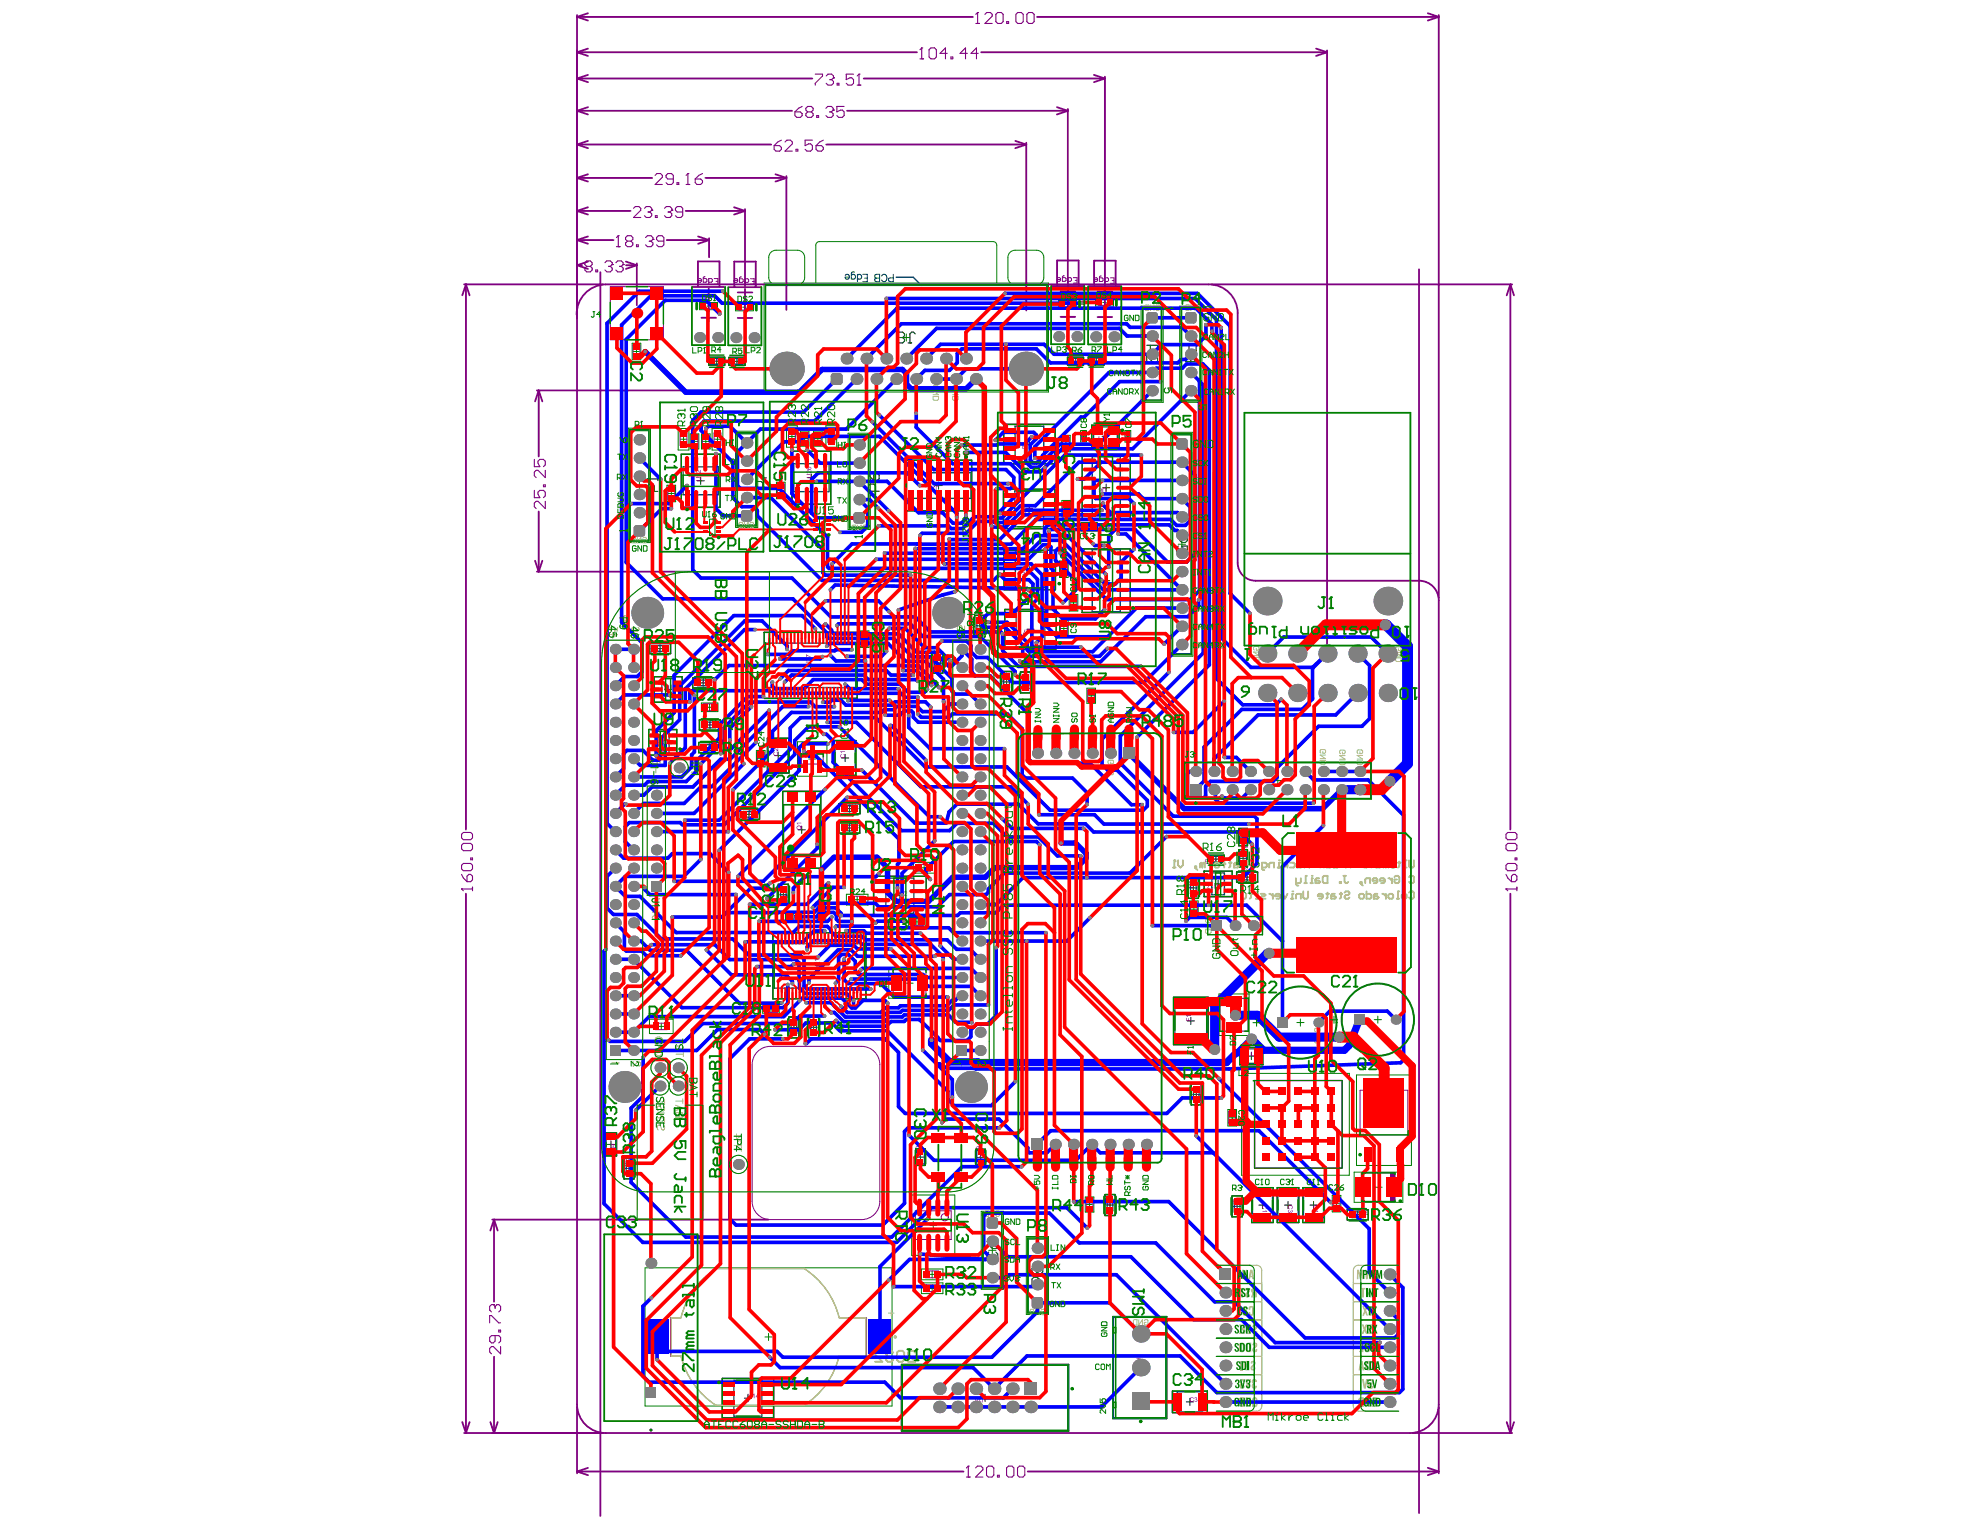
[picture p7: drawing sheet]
<svg xmlns="http://www.w3.org/2000/svg" width="279mm" height="216mm" viewBox="0 0 279 216" stroke-linecap="round" stroke-linejoin="round" font-family="sans-serif">
<g fill="none" stroke="#000" stroke-width=".14">
<path d="M100.6 51h1M101.1 50.5v1M103.5 51h1M104 50.5v1M151.3 51h1M151.8 50.5v1M154.2 50.9h1M154.7 50.4v1M98.4 67.8h1M98.9 67.3v1.1M114 67.4h1M114.5 66.9v1"/>
<path d="M131.9 68.5h1M132.4 68v1M144.7 71.8h1M144.7 62.7h1.1M145.2 71.3v1M145.3 62.2v1M145.3 79.9v1M155.5 61.6h1M155.6 68.8h1M156 61.1v.9M156.1 68.3v1M92.6 91.5h1.1"/>
<path d="M93.1 91v1M93.8 97.3h1M94.3 96.8v1M98.7 96.4h1M99.2 95.9v1M113.9 93.9h1M114.4 93.4v1M131.8 93.5h1M132.3 93v1M137.7 88.3h1.1M138.3 87.8v1M141.5 96.2h1"/>
<path d="M142 95.7v1M144.2 96.3h1M144.7 95.8v1M144.8 80.4h1M144.9 88.8h1M145.4 88.3v1M155.6 81.9h1M156.1 81.4v1.1M93 104.7h1M93.5 104.2v1.1M99.6 105.5h1M99.7 102.3h1"/>
<path d="M100.1 105v1M100.2 101.8v1M105.2 114.9h1M105.7 114.4v1M109.3 106.6h1M109.8 106.1v1M112.6 117.1h1M113.1 116.6v1M118.8 107h1M119.3 106.5v1M119.3 116.8h1M119.4 114.1h1"/>
<path d="M119.8 116.3v1M119.9 113.6v1M174.9 118.1h1M175.4 117.6v1M110 126.3h1M110.5 125.8v1M115.1 136.3h1M115.6 135.8v1M126.5 126.4h1M127 125.9v1M167.9 125.3h1M168.4 124.8v1"/>
<path d="M171.1 121.2h1M171.4 124.7h1M171.6 120.7v1M171.9 124.2v1M174.9 121.1h1M175.4 120.6v1M175.5 123.8h1M176 123.3v1M111.5 145h1M112 144.5v1M114.3 145h1M114.8 144.5v1"/>
<path d="M167.5 144.1h1M168 143.6v1M168.3 154.4h1M168.8 153.9v1M176.1 149h1M176.6 148.5v1M85.7 161.5h1M86.2 161v1M88.3 164.9h1M88.8 164.4v1M129.4 163.3h1M129.9 162.8v1"/>
<path d="M137.9 163.3h1M138.4 162.8v1M156.1 170h1M156.6 169.5v1M174.1 170.2h1M174.6 169.7v1M177.6 170.1h1.1M178.2 169.5v1.1M181.2 170.1h1.1M181.8 169.5v1.1M184.9 170.1h1M185.4 169.5v1.1"/>
<path d="M191.1 171.4h1M191.6 170.9v1M105 197.3h1M105.5 196.8v1M138.5 197.3h1M139 196.7v1.1M160.5 193h1M161 192.5v1M167.4 197.8h1M167.9 197.3v1"/>
</g>
<g fill="none" stroke="#008000" stroke-width=".14">
<path d="M89.2 48.4h1.2v2.4h-1.2zM89.3 49.6h1M89.4 44.2h1M89.8 49.1v1M89.9 43.7v1M98.7 42.7h2.5v1h-2.5zM99.7 43.2h.5M100 42.9v.5M103.8 42.8h2.5v1.1h-2.5zM104.8 43.3h.5M105.1 43.1v.5M149.4 42.4h2.5v1h-2.5z"/>
<path d="M150.4 42.9h.5M150.7 42.7v.5M154.6 42.2h2.5v1h-2.5zM155.6 42.7h.5M155.9 42.4v.5M94.1 68.5h1.2v2.3h-1.2zM94.2 69.6h1M94.7 69.2v.9M95.7 60.5h1.5v3h-1.5zM96 62h.9M96.5 61.5v1M97.4 61.2h1.2v2.2h-1.2z"/>
<path d="M97.5 62.3h1M98 61.8v1M99 61.2h1.2v2.2h-1.2zM99.1 62.3h1M99.6 61.8v1M100.5 60.5h1.5v3h-1.5zM100.8 62h.9M101.2 61.5v1M109.6 68h1.2v2.4h-1.2zM109.7 69.2h1M110.2 68.7v1M111 60.1h1.5v3h-1.5z"/>
<path d="M111.3 61.6h.9M111.7 61.1v1M112.9 60.8h1.3v2.2h-1.3zM113.1 61.9h.9M113.5 61.4v1M114.8 60.8h1.2v2.2h-1.2zM114.9 61.9h1M115.4 61.4v1M116.5 60.1h1.6v3h-1.6zM116.8 61.6h1M117.3 61.1v1M149.5 79.2h1.2v2.3h-1.2z"/>
<path d="M149.8 61.4h1.2v2.4h-1.2zM149.8 70.6h1.3v2.3h-1.3zM149.9 62.6h1M150 71.8h.9M150.1 79.8v1M150.4 62.1v1M150.5 71.3v1M152.5 60.8h.8v1.6h-.8zM152.5 73.7h2.4v1.2h-2.4zM152.6 61.6h.6M152.9 61.3v.5M153.2 74.3h1"/>
<path d="M153.7 73.8v1M158.8 60.8h.8v1.6h-.8zM158.9 61.6h.5M159.2 61.3v.5M99 99.2h2.3v1.2h-2.3zM99.6 99.8h1M100.1 99.3v1M121.4 89h1.2v2.4h-1.2zM121.5 90.2h1M122 89.7v1M149.5 87.5h1.2v2.4h-1.2zM149.6 88.7h1"/>
<path d="M149.6 80.3h1M150.1 88.2v1M150.9 83.9h1.2v2.3h-1.2zM151 85.1h1M151.5 84.6v.9M153.4 97.1h1.2v2.1h-1.2zM153.5 98.2h1M154 97.7v1M106.7 105.9h1.3v2.3h-1.3zM106.9 107.1h.9M107.3 106.6v.9M112.5 104.7h4.2v4.8h-4.2z"/>
<path d="M114.1 107.1h1M114.6 106.6v1M167.1 107.5h26.4v5.3h-26.4zM179.8 110.1h1M180.3 109.6v1.1M110.8 128.8h2.4v1.2h-2.4zM111.5 129.4h1M112 128.9v1M115.3 127.7h1.2v2.3h-1.2zM115.4 128.9h1M115.9 128.4v.9M119.4 126.2h3.1v1.5h-3.1z"/>
<path d="M120.5 127h.9M121 126.5v.9M125.4 136.6h5.9v4.3h-5.9zM127.8 138.7h1.1M128.2 129.5h2.4v1.2h-2.4zM128.3 138.2v1M128.9 121.7h3v1.5h-3zM128.9 130.1h1M129.4 129.6v1M129.9 122.4h1M130.4 122v.9M167.9 127.1h1.2v2.4h-1.2z"/>
<path d="M168 128.3h1M168.5 127.8v1M91.6 143.8h3.4v2h-3.4zM92.9 144.8h.9M93.3 144.4v.9M107.6 141.8h2.4v1.2h-2.4zM108.3 142.4h1M108.8 141.9v1M172 140.3h4.3v5.8h-4.3zM173.3 156.6h1.2v2.3h-1.2zM173.4 157.7h1M173.6 143.2h1"/>
<path d="M173.9 157.2v1M174.1 142.7v1M175.2 151.5h15.2v14.3h-15.2zM183 144.3h1M183.5 143.8v1M191.4 151.7h7.8v12.8h-7.8zM193.9 143.9h1M194.4 143.4v1M194.8 158.1h1M195.3 157.6v1M91 178.9h34.9v19.5h-34.9zM128.7 168.6h6v8.5h-6z"/>
<path d="M130 179.1h3.1v1.5h-3.1zM131.1 179.8h.9M131.2 172.9h1M131.5 179.3v1M131.7 172.4v1M153.1 168.9h1.3v2.1h-1.3zM153.3 170h.9M153.8 169.5v1M188 168.7h1.2v2.3h-1.2zM188.1 169.8h1M188.6 169.4v.9M191.1 165.4h6.9v4.3h-6.9z"/>
<path d="M194 167.5h1M194.5 167v1M107.9 188.7h1.1M108.4 188.2v1M130 181h3.1v1.5h-3.1zM131.1 181.8h.9M131.5 181.3v1"/>
<circle cx="183.5" cy="144.3" r="5.2"/>
<circle cx="194.4" cy="143.9" r="5.2"/>
</g>
<g fill="none" stroke="#800080" stroke-width=".14">
<path d="M86.1 40.5h7.5v7.4h-7.5zM89.3 48.7h1v1.8h-1zM99.2 42.8h1.6v.8h-1.6zM99.4 42.8v.8M100.5 42.8v.8M104.2 42.9h1.7v.9h-1.7zM104.5 42.9v.9M105.6 42.9v.9M149.9 42.5h1.6v.8h-1.6zM155.1 42.3h1.6v.8h-1.6zM155.3 42.3v.8M156.4 42.3v.8"/>
<path d="M94.2 68.8h1v1.7h-1zM96 61.1h.9v1.8h-.9zM97.5 61.5h1v1.6h-1zM99.1 61.5h1v1.6h-1zM100.8 61.1h.9v1.8h-.9zM109.7 68.3h1v1.8h-1zM111.3 60.7h.9v1.8h-.9zM113.1 61.1h.9v1.6h-.9zM114.9 61.1h1v1.6h-1zM116.8 60.7h1v1.8h-1zM149.6 79.4h1v1.8h-1zM149.9 61.7h1v1.8h-1z"/>
<path d="M150 70.9h.9v1.8h-.9zM152.6 61h.6v1.1h-.6zM152.8 73.8h1.8v1h-1.8zM158.9 61h.5v1.1h-.5zM99.2 99.3h1.8v1h-1.8zM121.5 89.3h1v1.8h-1zM149.6 87.8h1v1.8h-1zM151 84.2h1v1.7h-1zM153.5 97.3h1v1.7h-1zM106.9 106.2h.9v1.7h-.9zM113.1 106.4h3.1v1.4h-3.1zM167.2 107.6h26.2v5.1h-26.2z"/>
<path d="M111.1 128.9h1.8v1h-1.8zM115.4 128h1v1.7h-1zM120.1 126.5h1.7v.9h-1.7zM126 136.7h4.7v4h-4.7zM128.5 129.6h1.8v1h-1.8zM129.5 122h1.8v.9h-1.8zM168 127.4h1v1.8h-1zM92.5 144.4h1.7v.9h-1.7zM107.9 141.9h1.8v1h-1.8zM172.1 140.9h4v4.6h-4zM173.4 156.8h1v1.8h-1zM191.9 153.8h6.8v6.4h-6.8z"/>
<path d="M101 179h12.5M129.2 170.9h5v4h-5zM130.7 179.3h1.7v1h-1.7zM153.3 169.1h.9v1.7h-.9zM188.1 169h1v1.7h-1zM192.2 165.5h4.7v4h-4.7zM96.1 186h-1.5v5.4h1.5M101 198.3h12.5M118.4 186h3.9v5.4h-3.9M130.7 181.3h1.7v1h-1.7z"/>
</g>
<path d="M177 152.5h12.4v12.3h-12.4z" fill="none" stroke="#800080" stroke-width=".2"/>
<g fill="none" stroke="#800080" stroke-width=".26">
<path d="M65.5 40.1h19.6M65.7 40.1l.6 1.6M65.7 40.1l-.5 1.6M65.7 40.1v77M75.8 55.1h31.9M76 55.1l.5 1.5M76 55.1l-.5 1.5M76 55.1v9.3M75.5 79.1l.5 1.6M76 72.2v8.5M76.5 79.1l-.5 1.6M75.8 80.7h21.6"/>
<path d="M65.7 126.1v76.1M69.5 172.1h38.9M69.7 172.1l.5 1.5M69.7 172.1l-.5 1.5M69.7 172.1v11.6M69.7 191.5v10.7M65.2 200.7l.5 1.5M65.5 202.2h19.6M66.3 200.7l-.6 1.5M69.2 200.7l.5 1.5M70.2 200.7l-.5 1.5"/>
</g>
<path d="M196.2 165.5h.7v4h-.7z" fill-rule="evenodd" fill="#800080"/>
<g fill="none" stroke="#800080" stroke-width=".15">
<path d="M75.4 64.8v1.1h.8l-.3-.6v-.2l.3-.3h.5l.2 .3v.5l-.2 .3M75.4 69.2v1h.8l-.3-.5v-.2l.3-.3h.5l.2 .3v.5l-.2 .2M76.7 68.4h.2v.3h-.2zM76.9 66.4v1l-1-1h-.2l-.3 .2v.5l.3 .3M76.9 70.7v1.1l-1-1.1h-.2l-.3 .3v.5l.3 .3M65.1 117.7l.3-.2h1l.3 .2v.5l-.3 .3h-1l-.3-.3zM65.1 119.3l.3-.3h1l.3 .3v.5l-.3 .2h-1l-.3-.2zM65.1 125.4h.1M65.1 122.1l.3-.3h1l.3 .3v.5l-.3 .3h-1l-.3-.3zM65.1 125.4h1.6M65.1 125.4l.3 .3M65.1 123.4l.3 .5 .5 .5"/>
<path d="M65.9 123.6l.3-.2h.2l.3 .2v.6l-.3 .2h-.5zM66.4 121.1h.3v.2h-.3zM66.7 125.2v.5M69.1 186.7v-1.1h.3l1 1.1h.2M69.6 184.1h.1M69.6 184.1h-.2l-.3 .3v.5l.3 .2M69.6 184.1l.3 .3M69.9 184.4l.2-.3h.3l.2 .3v.5l-.2 .2M69.9 188.5v.7l-.3 .3h-.2l-.3-.3v-.5l.3-.2h1l.2 .2v.5l-.2 .3M69.9 184.4v.2M70.4 187.7h.2v.3h-.2zM70.6 190v1l-1-1h-.2l-.3 .3v.5l.3 .2"/>
</g>
<g fill="none" stroke="#800080" stroke-width=".2">
<path d="M100 50.4h2.3v1.1h-2.3zM102.9 50.4h2.2v1.1h-2.2zM141.6 59.9h7.3v5.6h-7.3zM150.6 50.4h2.3v1.1h-2.3zM153.6 50.4h2.2v1.1h-2.2zM154.1 60h3.8v3.1h-3.8zM96.1 64.1h5.5v7.5h-5.5zM111.8 63.7h5.4v7.5h-5.4zM127.8 64.9h9.3v7.2h-9.3zM141.6 69h7.3v5.6h-7.3zM141.7 77.6h7.2v5.6h-7.2zM152.7 64.3h6.8v9h-6.8z"/>
<path d="M152.7 77.5h6.8v8.9h-6.8zM91.7 90.8h2.9v1.4h-2.9zM92.3 95.5h4v3.6h-4zM97.7 95.7h3v1.4h-3zM107.8 89.2h13.2v9.4h-13.2zM131.6 92.1h1.4v2.9h-1.4zM137.5 86.8h1.5v3h-1.5zM141.3 94.8h1.5v2.9h-1.5zM141.8 86h7.2v5.6h-7.2zM144 94.8h1.4v3h-1.4zM91.5 102.9h4v3.6h-4zM98.6 104.8h3v1.4h-3z"/>
<path d="M98.7 101.6h2.9v1.4h-2.9zM104.2 114.2h3v1.4h-3zM108.3 104.2h3v4.9h-3zM110.4 111.7h5.4v10.8h-5.4zM117.7 104.5h3.1v4.9h-3.1zM118.4 116.1h2.9v1.5h-2.9zM118.4 113.4h3v1.4h-3zM174.8 116.9h1.2v2.4h-1.2zM174.8 119.9h1.2v2.4h-1.2zM109.1 131.6h13.1v9.4h-13.1zM109.8 124.8h1.5v2.9h-1.5zM123.3 123.7h7.4v5.4h-7.4z"/>
<path d="M167.7 123.8h1.4v3h-1.4zM169.9 122.9h4v3.6h-4zM170.4 120.7h2.4v1.1h-2.4zM174.5 123.1h3v1.4h-3zM85.4 159.9h1.6v3.2h-1.6zM111.3 143.5h1.4v3h-1.4zM114.1 143.5h1.4v2.9h-1.4zM165.6 140.7h4.9v6.7h-4.9zM168.1 153h1.4v2.9h-1.4zM175 147.8h3.2v2.4h-3.2zM88 163.4h1.5v3h-1.5zM129.2 162.1h1.3v2.4h-1.3z"/>
<path d="M137.7 162.2h1.3v2.3h-1.3zM155.9 168.6h1.4v2.9h-1.4zM173.9 168.8h1.4v2.9h-1.4zM176.6 167.6h3.1v4.9h-3.1zM180.2 167.6h3.1v4.9h-3.1zM183.8 167.6h3.1v4.9h-3.1zM190.1 170.7h3v1.4h-3zM101.9 194.5h7.3v5.6h-7.3zM127.2 192.5h23.6v9.5h-23.6zM157 185.8h7.6v14.4h-7.6zM165.4 196.3h5v3h-5z"/>
<circle cx="91.8" cy="201.8" r=".1"/>
</g>
<g fill="none" stroke="#800080" stroke-width=".14">
<path d="M101 179a11.5 11.5 0 0 0-4.9 7M113.5 179a11.5 11.5 0 0 1 4.9 7M96.1 191.4a11.5 11.5 0 0 0 4.9 6.9M118.4 191.4a11.5 11.5 0 0 1-4.9 6.9"/>
<circle cx="183.5" cy="144.3" r="5.1"/>
<circle cx="194.4" cy="143.9" r="5.1"/>
<circle cx="133.3" cy="171.8" r=".51"/>
</g>
<path d="M108 40.2h39.7v14.9h-39.7zM109.5 40.2a1.01 1.01 0 0 1-1-1v-2.9a1.01 1.01 0 0 1 1-1h3a1.01 1.01 0 0 1 1 1v2.9a1.01 1.01 0 0 1-1 1M115.1 40.2v-5.6l.1-.3 .4-.2h24.5l.3 .1 .3 .4v5.6M143.2 40.2a1.01 1.01 0 0 1-1-1v-2.9a1.01 1.01 0 0 1 1-1h3.1a1.01 1.01 0 0 1 1 1v2.9a1.01 1.01 0 0 1-1 1M161.3 43.6h2.6v12.8h-2.6zM166.7 43.6h2.6v12.8h-2.6zM88.9 60.8h2.6v15.4h-2.6zM104.1 61.2h2.5v12.9h-2.5zM120 61.5h2.5v12.9h-2.5zM165.5 61.4h2.6v30.8h-2.6zM138.7 171.3h2.6v10.3h-2.6zM145.1 174.8h2.6v10.3h-2.6z" fill="none" stroke="#008000" stroke-width=".14"/>
<g fill="#800080">
<path d="M132.1 68.6a.15 .15 0 0 1 .2-.1 .15 .15 0 0 1 0 .2v-.1h-.1l-.1 .6z"/>
<path d="M131.6 68.5h.4l-.3 .4a.12 .12 0 0 0 0 .2 .12 .12 0 0 0 .2-.1h.1l-.2 .2-.2-.1v-.2l.3-.3h-.3z"/>
<path d="M113.7 93.4l.7 .1v.2l-.1 .2h-.6v-.1h.4a.17 .17 0 0 0 .2-.2 .17 .17 0 0 0-.2-.1h-.4z"/>
<path d="M113.7 92.9h.3l.3 .3v-.3h.1v.4l-.4-.3a.14 .14 0 0 0-.2 0 .14 .14 0 0 0 .1 .2 .15 .15 0 0 1-.2 0 .15 .15 0 0 1 0-.2z"/>
<path d="M113.7 92.4l.7 .3-.6-.2v.3h-.1z"/>
<path d="M114.2 143.6h.6h-.5l.1 .2h-.1z"/>
<path d="M111.4 143.5h.3l.2 .3v-.3h.1v.4l-.3-.3a.13 .13 0 0 0-.2 0 .13 .13 0 0 0 .1 .2v.1l-.2-.1z"/>
<path d="M99.9 95.9l.2-.2v.7h-.1v-.5l-.1 .1z"/>
<path d="M94.3 96.6h.1v.4a.17 .17 0 0 0 .1 .2 .17 .17 0 0 0 .2-.2v-.4h.1l-.1 .6-.3 .1-.1-.1z"/>
<path d="M95 96.8l.2-.2v.7h-.1v-.5l-.1 .1z"/>
<path d="M92.1 91.6h.4l-.3 .3a.13 .13 0 0 0 0 .2 .13 .13 0 0 0 .2-.1h.1l-.1 .2-.3-.1v-.2l.3-.3h-.3z"/>
<path d="M91.6 91.6h.1a.18 .18 0 0 1 .2-.1 .18 .18 0 0 1 .1 .2h-.1a.14 .14 0 0 0-.2 0 .14 .14 0 0 0 0 .2 .14 .14 0 0 0 .2-.1l.1 .1-.1 .3h-.3v-.1h.3v-.2h-.3z"/>
<path d="M175.4 121.3l.2-.2h.3l.2 .2v.3l-.2 .1 .1-.4-.4-.1-.1 .2v.2h.1v.1l-.2-.2z"/>
<path d="M175.4 121.9l.1-.1 .1 .1a.13 .13 0 0 0-.1 .1 .13 .13 0 0 0 .1 .1 .13 .13 0 0 0 .1-.2h.1a.12 .12 0 0 0 .1 .2 .12 .12 0 0 0 .1-.1 .12 .12 0 0 0-.1-.1 .14 .14 0 0 1 .2 0 .14 .14 0 0 1-.1 .2l-.2 .1v-.1l-.1 .1h-.2l-.1-.1z"/>
<path d="M175.4 122.3l.4 .3a.12 .12 0 0 0 .2 0 .12 .12 0 0 0-.1-.2v-.1l.2 .1-.1 .3h-.2l-.3-.3v.3h-.1z"/>
<path d="M175.4 118.3l.3-.2 .2 .1 .2 .1v.2l-.2 .2 .1-.2a.24 .24 0 0 0-.1-.3 .24 .24 0 0 0-.3 .1 .24 .24 0 0 0 0 .3v.1l-.2-.1z"/>
<path d="M175.4 118.8l.4 .3a.12 .12 0 0 0 .2 0 .12 .12 0 0 0-.1-.2v-.1l.2 .1-.1 .3h-.2l-.3-.3v.3h-.1z"/>
<path d="M167.7 124.4h.7v.1h-.5v.1z"/>
<path d="M167.9 197.3l.2-.1h.3l.1 .1-.4-.1-.1 .3 .1 .2h.2l.1-.1v.1l-.1 .1h-.3l-.1-.2z"/>
<path d="M168.6 197.2h.2a.15 .15 0 0 1 .1 .1 .15 .15 0 0 1-.1 .2 .2 .2 0 0 1 0 .3 .2 .2 0 0 1-.3-.2h.1a.14 .14 0 0 0 .2 .2 .13 .13 0 0 0 .1-.2 .13 .13 0 0 0-.2-.1l.1-.1a.11 .11 0 0 0 0-.1 .11 .11 0 0 0-.1-.1 .11 .11 0 0 0-.1 .2l-.1-.1z"/>
<path d="M156.1 168.5l.2 .1v-.1h.2l.1 .4h-.1h-.1a.14 .14 0 0 0 .2-.2 .13 .13 0 0 0-.2-.1 .13 .13 0 0 0-.1 .2h-.1a.12 .12 0 0 0-.1-.2 .12 .12 0 0 0-.1 .1 .12 .12 0 0 0 .1 .2l-.1-.1z"/>
<path d="M174 169.3l.5-.1v.3l-.1 .1v-.1a.13 .13 0 0 0 .1-.1 .13 .13 0 0 0-.2-.1 .13 .13 0 0 0 0 .2h-.1a.11 .11 0 0 0-.1-.2 .11 .11 0 0 0-.1 .1 .11 .11 0 0 0 .1 .1l-.1 .1-.1-.1z"/>
<path d="M144.7 97.2h.5l-.1-.2h.1l.1 .2h-.6z"/>
<path d="M112.4 116.1h.7v.1h-.5l.1 .1h-.1z"/>
<path d="M170.6 121.2h.1v.6l.2-.1-.2 .2z"/>
<path d="M171.4 124.8h.4l.1 .6h-.1v-.4a.17 .17 0 0 0-.2-.2 .17 .17 0 0 0-.2 .2v.4z"/>
<path d="M171 124.7v.6l.2-.1-.2 .2z"/>
<path d="M170.6 124.7v.2l-.2 .4h.4v.1h-.5z"/>
<path d="M141.4 95.3l.5-.1 .1 .3-.1 .1-.1-.1a.13 .13 0 0 0 .2-.1 .13 .13 0 0 0-.2-.1 .13 .13 0 0 0-.1 .2h-.1a.11 .11 0 0 0 0-.2 .11 .11 0 0 0-.2 .1 .11 .11 0 0 0 .1 .1v.1h-.1z"/>
<path d="M118.6 106.5l.2-.1-.1 .4 .3 .1 .2-.1-.1-.2-.1-.1 .1-.1 .1 .2v.3l-.2 .1-.3-.1-.1-.1z"/>
<path d="M118.6 106h.6v.1h-.5l.1 .2z"/>
<path d="M110.5 126.9l.4 .2a.13 .13 0 0 0 .1 .1 .13 .13 0 0 0 .1-.1 .13 .13 0 0 0-.1-.1v-.1l.2 .1-.1 .3h-.2l-.3-.3v.3h-.1z"/>
<path d="M192.3 170.8h.1a.15 .15 0 0 1 .2 .1 .15 .15 0 0 1-.1 .2 .2 .2 0 0 1 0 .3 .2 .2 0 0 1-.3-.2h.1a.13 .13 0 0 0 .1 .2 .13 .13 0 0 0 .1-.2 .13 .13 0 0 0-.2-.1l.1-.1a.11 .11 0 0 0 .1-.1 .11 .11 0 0 0-.2-.1 .11 .11 0 0 0 0 .2l-.1-.1z"/>
<path d="M138.2 88.9l.4 .3a.12 .12 0 0 0 .2 0 .12 .12 0 0 0-.1-.2h.2l-.1 .3h-.2l-.3-.3v.4h-.1z"/>
<path d="M132.3 94.2l.3 .2a.13 .13 0 0 0 .2 .1 .13 .13 0 0 0 .1-.1 .13 .13 0 0 0-.1-.1v-.1l.1 .1v.3l-.3-.1-.2-.2v.3h-.1z"/>
<path d="M132.3 94.8l.6 .2v-.3v.4z"/>
<path d="M160.4 192.6l.1-.1v.1a.14 .14 0 0 0-.1 .2 .14 .14 0 0 0 .2 .1 .14 .14 0 0 0 0-.2l.1-.2h.2l.1 .3-.2 .2 .1-.2a.14 .14 0 0 0 0-.2 .14 .14 0 0 0-.2 0l-.1 .3a.21 .21 0 0 1-.2 0 .21 .21 0 0 1 0-.3z"/>
<path d="M160.4 191.6l.6 .2v.1l-.6 .1 .6 .2-.6 .2v-.1l.5-.1-.5-.1v-.1l.5-.2-.5-.1z"/>
<path d="M160.4 191.2h.6v.1h-.5l.1 .1-.1 .1z"/>
<path d="M114.9 135.8h.6l.1 .2v.2l-.1 .1h-.6v-.1h.5l.1-.1a.15 .15 0 0 0 0-.2 .15 .15 0 0 0-.2 0h-.4z"/>
<path d="M114.9 135.4h.7v.1h-.5l.1 .1h-.1z"/>
<path d="M114.9 134.9h.7v.1h-.5l.1 .1h-.1z"/>
<path d="M167.4 143.6h.1v.4h.2v-.3v.3h.3v.1h-.6z"/>
<path d="M167.4 143.2h.6v.2h-.5l.1 .1h-.1z"/>
<path d="M185.4 170.2l.2-.1h.3l.1 .2v.3h-.2l.1-.2v-.2h-.4a.19 .19 0 0 0-.1 .2 .19 .19 0 0 0 .2 .2h-.1l-.1-.1z"/>
<path d="M185.3 170.9h.6l-.1-.1h.1l.1 .2h-.7z"/>
<path d="M185.3 171.4h.6l-.1-.1 .2 .2h-.7z"/>
<path d="M181.8 170.2l.5-.1 .1 .2v.3h-.2l.1-.2v-.2h-.3l-.2 .1 .1 .3h-.1z"/>
<path d="M181.8 170.8l.1-.1v.1a.13 .13 0 0 0-.1 .2 .13 .13 0 0 0 .2 0 .13 .13 0 0 0 .1-.1 .11 .11 0 0 0 .1 .1 .11 .11 0 0 0 .2-.1 .11 .11 0 0 0-.1-.1l-.1-.1 .1 .1a.17 .17 0 0 1 .1 .2 .17 .17 0 0 1-.3 0v.1h-.3l-.1-.1z"/>
<path d="M181.7 171.4h.6l-.1-.1 .2 .2h-.7z"/>
<path d="M178.2 170.2l.2-.1h.3l.1 .2v.3h-.2l.1-.2v-.2h-.4a.19 .19 0 0 0-.1 .2 .19 .19 0 0 0 .2 .2h-.1l-.1-.1z"/>
<path d="M178.1 170.9h.6l-.1-.1h.1l.1 .2h-.7z"/>
<path d="M144.8 62.7h.3l.1 .1v.6v-.4a.18 .18 0 0 0-.2-.2 .18 .18 0 0 0-.2 .2v.4h-.1z"/>
<path d="M144.3 62.7h.2l.1 .2-.1-.1a.13 .13 0 0 0-.2 0 .13 .13 0 0 0 0 .2 .13 .13 0 0 0 .2 0 .14 .14 0 0 0-.2 .2 .12 .12 0 0 0 .2 0h.1l-.1 .2a.17 .17 0 0 1-.3-.1 .17 .17 0 0 1 .1-.3 .17 .17 0 0 1-.1-.1 .17 .17 0 0 1 .1-.2z"/>
<path d="M144.7 71.9l.2-.1 .3 .1v.6h-.1v-.4a.18 .18 0 0 0-.1-.2 .18 .18 0 0 0-.2 .2v.4h-.1z"/>
<path d="M153.9 50.9h.1l-.1 .3-.2 .3h.3v.1h-.4z"/>
<path d="M93 104.8h.3l.2 .1v.5h-.1v-.4a.18 .18 0 0 0-.1-.2 .18 .18 0 0 0-.2 .2v.4h-.1z"/>
<path d="M103 51.1l.1-.1a.13 .13 0 0 1 .2 0 .13 .13 0 0 1 0 .2 .14 .14 0 0 0-.2-.1 .15 .15 0 0 0 0 .3 .14 .14 0 0 0 .2-.1v.3h-.3h.2l.1-.2h-.3z"/>
<path d="M155.6 61.6l.4 .6h-.1l-.2-.3-.3 .3 .2-.3z"/>
<path d="M155 61.6h.1v.5l.2-.1-.2 .2h-.1z"/>
<path d="M144.9 88.9l.3-.1 .2 .1v.6h-.1v-.4a.18 .18 0 0 0-.2-.2 .18 .18 0 0 0-.1 .2v.4h-.1z"/>
<path d="M144.6 88.8h.1v.2l-.3 .4h.4h-.5z"/>
<path d="M155.6 82h.3l.2 .1v.5h-.1v-.4l-.1-.2-.2 .1v.5h-.1z"/>
<path d="M155.6 68.9l.3-.1 .2 .1v.6h-.1v-.5l-.1-.1-.2 .1v.5h-.1z"/>
<path d="M127 125.8l.1 .5h.3v-.5h.1v.4l-.1 .2-.4-.1z"/>
<path d="M127.6 125.8l.2-.1 .2 .1v.2l-.3 .3h.3v.1h-.4l.2-.3a.17 .17 0 0 0 .1-.1 .17 .17 0 0 0-.2-.2v.1z"/>
<path d="M105.5 196.7h.1l.1 .5h.2v-.5h.1v.4l-.1 .2h-.3z"/>
<path d="M106.2 196.8l.3-.2v.7h-.1v-.5l-.2 .1z"/>
<path d="M88.1 163.9h.6v.3l-.1 .1-.1-.1a.13 .13 0 0 0 .2-.1 .14 .14 0 0 0-.2-.2 .13 .13 0 0 0-.1 .2 .11 .11 0 0 0-.1-.1 .11 .11 0 0 0-.1 0 .11 .11 0 0 0 .1 .2v.1l-.2-.1z"/>
<path d="M86.2 162.2l.2-.1-.1 .1a.13 .13 0 0 0 0 .2 .13 .13 0 0 0 .2 .1 .13 .13 0 0 0 0-.2h.1a.11 .11 0 0 0 .1 .1 .11 .11 0 0 0 .1-.1 .11 .11 0 0 0-.1-.1 .13 .13 0 0 1 .2 0 .13 .13 0 0 1-.1 .2l-.1 .1-.1-.1-.3 .1-.1-.1z"/>
<path d="M86.2 162.7l.6 .3v-.4v.5z"/>
<path d="M137.8 162.9l.1-.1-.1 .4 .3 .1 .2-.2v-.2h-.2l.1-.1 .2 .2-.1 .2-.1 .1h-.4l-.1-.2z"/>
<path d="M137.7 162.4l.3-.1 .3 .3v-.3h.1v.4l-.4-.3a.13 .13 0 0 0-.2 0 .13 .13 0 0 0 .1 .2v.1l-.2-.1z"/>
<path d="M144.8 80.5l.2-.1 .3 .1v.6h-.1v-.4a.18 .18 0 0 0-.2-.2 .18 .18 0 0 0-.1 .2v.4h-.1z"/>
<path d="M144.3 80.5h.1a.13 .13 0 0 1 .2-.1 .13 .13 0 0 1 0 .2 .14 .14 0 0 0-.2 0 .14 .14 0 0 0 0 .2 .14 .14 0 0 0 .2-.1l.1 .1-.1 .3h-.3v-.1h.2l.1-.2h-.3z"/>
<path d="M138.7 197.3a.15 .15 0 0 1 .2-.1 .15 .15 0 0 1 0 .3v-.2l-.2 .1v.5h-.1z"/>
<path d="M138.2 197.3h.1v.5l.2-.1-.2 .2z"/>
<path d="M109.2 106.2l.1-.1v.1h-.1l.1 .3 .2 .1 .2-.2-.1-.3 .2 .1v.2l-.2 .2h-.3l-.2-.2z"/>
<path d="M109.2 105.6h.2l.3 .3v-.3h.1v.4l-.3-.3a.15 .15 0 0 0-.3 0 .13 .13 0 0 0 .1 .2v.1l-.2-.2z"/>
<path d="M109.2 105.1l.2 .1 .1-.1a.21 .21 0 0 1 .3 .1 .21 .21 0 0 1-.2 .3v-.1a.13 .13 0 0 0 .1-.1 .13 .13 0 0 0-.1-.1 .13 .13 0 0 0-.1 .1h-.1a.12 .12 0 0 0-.1-.1 .12 .12 0 0 0-.1 .1 .12 .12 0 0 0 .1 .1v.1l-.1-.1z"/>
<path d="M176.6 148.4v.6h.4h-.4z"/>
<path d="M177.1 148.4l.3 .1v.2l-.3 .3h.4h-.5l.4-.4-.1-.2-.2 .2z"/>
<path d="M113.8 66.9h.6l.1 .2v.2l-.2 .1h-.5v-.1h.5l.1-.1a.15 .15 0 0 0 0-.1 .15 .15 0 0 0-.2-.1h-.4z"/>
<path d="M113.8 66.5l.3-.1 .3 .3v-.3h.1v.4l-.3-.3a.15 .15 0 0 0-.3 0 .13 .13 0 0 0 .1 .2v.1l-.2-.1z"/>
<path d="M98.2 67.3l.6 .1 .1 .1-.1 .3-.6 .1v-.1h.5l.1-.1a.15 .15 0 0 0 0-.2 .15 .15 0 0 0-.2-.1h-.4z"/>
<path d="M98.2 66.9h.7v.1h-.6l.2 .2h-.1z"/>
<path d="M98.2 66.4h.3l.3 .2v-.3h.1v.4l-.3-.2a.14 .14 0 0 0-.2-.1 .14 .14 0 0 0-.1 .1 .14 .14 0 0 0 .1 .1v.1l-.2-.1z"/>
<path d="M129.2 162.8l.2-.1v.1l-.1 .1 .1 .3h.2l.2-.1-.1-.4 .2 .2v.2l-.2 .2h-.3l-.2-.2z"/>
<path d="M129.2 162.3h.6l.1 .3-.2 .1v-.1a.13 .13 0 0 0 .1-.2 .13 .13 0 0 0-.1-.1 .13 .13 0 0 0-.1 .2h-.1a.11 .11 0 0 0-.1-.2 .11 .11 0 0 0-.1 .1 .11 .11 0 0 0 .1 .1v.2l-.1-.1z"/>
<path d="M175.1 123.8v.5l.2-.1-.2 .2z"/>
<path d="M120.5 116.4l.2-.2v.6v-.5l-.2 .1z"/>
<path d="M121 116.2h.4v.1h-.3l-.1 .2 .1-.1a.22 .22 0 0 1 .3 .2 .22 .22 0 0 1-.2 .2 .22 .22 0 0 1-.3-.1h.1a.15 .15 0 0 0 .3 0 .14 .14 0 0 0 0-.2 .15 .15 0 0 0-.3 0z"/>
<path d="M120.5 113.6l.3-.1v.6h-.1v-.5l-.1 .1z"/>
<path d="M121 113.5h.3a.14 .14 0 0 1 .1 .1 .14 .14 0 0 1-.1 .2h.1v.2l-.1 .1a.13 .13 0 0 1-.2 0 .13 .13 0 0 1 0-.2 .13 .13 0 0 0 .1 .2 .13 .13 0 0 0 .1-.2 .13 .13 0 0 0-.1-.1v-.1a.12 .12 0 0 0 .1-.1 .12 .12 0 0 0-.1-.1 .12 .12 0 0 0-.1 .2l-.1-.1z"/>
<path d="M106.4 114.4l.2-.1v.6h-.1v-.5l-.1 .1z"/>
<path d="M106.8 114.4l.1-.1 .3 .1v.2l-.3 .2h.3v.1h-.4l.2-.3a.14 .14 0 0 0 .1-.2 .14 .14 0 0 0-.2 0v.1z"/>
<path d="M169.2 154.5v.2a.12 .12 0 0 0 .1 .2 .12 .12 0 0 0 .1-.1v-.3zM168.8 154.4h.7l-.1 .4a.17 .17 0 0 1-.1 .2 .17 .17 0 0 1-.2-.2l-.3 .2 .3-.3v-.2h-.3z"/>
<path d="M169 155.1v.2h.3zM168.9 155l.6 .4h-.5v.1l-.2-.1 .1-.1z"/>
<path d="M168.9 155.7a.26 .26 0 0 0 .2 .2 .26 .26 0 0 0 .3-.1l-.1-.1zM168.8 155.7l.5-.1 .2 .2-.1 .2h-.5l-.1-.1z"/>
<path d="M114.2 144.6v.3h.2v-.3zM114.2 144.5h.2l.1 .1 .3-.2-.3 .3v.2h.3v.1h-.6z"/>
<path d="M114.3 144.1l.3 .2v-.2zM114.2 144l.4-.1 .2 .2h-.2v.3z"/>
<path d="M111.5 144.6l-.1 .3h.3l-.1-.3zM111.4 144.5h.2l.1 .2 .3-.3-.3 .3v.2h.3v.1h-.6z"/>
<path d="M111.5 144.1l.3 .2v-.2zM111.4 144h.5l.1 .1h-.1v.3h-.1z"/>
<path d="M99.3 95.8v.2h.2a.11 .11 0 0 0 .1-.1 .11 .11 0 0 0-.1-.1zM99.2 95.7h.3a.18 .18 0 0 1 .2 .2 .18 .18 0 0 1-.1 .2l.2 .3h-.1l-.2-.3h-.2v.3h-.1z"/>
<path d="M100.4 95.9a.15 .15 0 0 0 .3 0 .15 .15 0 0 0-.3 0zM100.4 95.8l.2-.1 .2 .2-.2 .5h-.2v-.1v-.1a.12 .12 0 0 0 .2 .1 .12 .12 0 0 0 .1-.2l-.2 .1-.1-.1z"/>
<path d="M95.5 96.8a.11 .11 0 0 0 .2 0 .11 .11 0 0 0-.2 0zM95.5 97.1a.12 .12 0 0 0 .2 0 .12 .12 0 0 0-.2 0zM95.4 96.7l.3-.1 .1 .1-.1 .3 .1 .1-.1 .2h-.2l-.1-.2a.15 .15 0 0 0 .1-.1 .15 .15 0 0 0-.1-.2z"/>
<path d="M92.7 91.9l.1 .2h.2v-.2zM92.6 91.6h.1l.2 .2h.1v-.2h.1v.6l-.5-.1v-.2l.2-.1z"/>
<path d="M175.8 119.5a.1 .1 0 0 0 .2 0 .1 .1 0 0 0-.2 0zM175.5 119.5a.14 .14 0 0 0 .2 0 .14 .14 0 0 0-.2 0zM175.4 119.4l.3-.1 .1 .1 .2-.1 .1 .3-.6 .1-.1-.1z"/>
<path d="M167.8 124.9v.3h.2v-.3zM167.7 124.9l.3-.1 .1 .2 .3-.3v.2l-.3 .2v.1h.3v.1h-.7z"/>
<path d="M167.8 124a.1 .1 0 0 0 .2 0 .1 .1 0 0 0-.2 0zM168 124a.15 .15 0 0 0 .3 0 .15 .15 0 0 0-.3 0zM167.7 123.8h.2l.1 .1a.19 .19 0 0 1 .3-.1 .19 .19 0 0 1 0 .3 .19 .19 0 0 1-.3 0 .18 .18 0 0 1-.2 0 .18 .18 0 0 1-.1-.3z"/>
<path d="M169.3 197.3l-.2 .3h.2zM169.3 197.2h.1v.4h.1l-.1 .2-.1-.1h-.3z"/>
<path d="M156.1 169.6l-.1 .4h.2v-.3zM156.1 169.5l.2 .1v.1l.3-.2-.3 .3v.2h.3v.1h-.6v-.4z"/>
<path d="M156.1 169.2l.3 .2v-.2zM156 169.1h.4l.1-.1 .1 .2h-.1v.3h-.1z"/>
<path d="M174 169.9v.3h.2v-.3zM173.9 169.8l.2-.1 .2 .2 .3-.2-.3 .3v.2h.3h-.7z"/>
<path d="M145.1 96.4v.2a.11 .11 0 0 0 0 .2 .14 .14 0 0 0 .2-.2v-.2zM144.7 96.3h.6v.5a.19 .19 0 0 1-.2 0 .19 .19 0 0 1-.1-.2l-.3 .3 .3-.3v-.2h-.3z"/>
<path d="M112.6 116.6l-.1 .2 .1 .2h.4v-.2h-.1a.16 .16 0 0 0-.1-.2 .16 .16 0 0 0-.2 0zM112.5 116.6l.2-.1 .3 .1 .1-.1-.1 .5-.1 .1h-.4l-.1-.3z"/>
<path d="M171.2 121.6v.2h.3v-.2zM171 121.2h.1l.2 .3h.2v-.3h.1v.7l-.5-.1v-.2l.1-.1z"/>
<path d="M170.1 121.3l.1-.1a.3 .3 0 0 1 .3 .4 .3 .3 0 0 1-.4 .2l-.1-.1a.18 .18 0 0 0 .3 .1 .18 .18 0 0 0 .1-.2h-.3zM170.1 121.5a.15 .15 0 0 0 .3 0 .15 .15 0 0 0-.3 0z"/>
<path d="M141.5 95.8l-.1 .4h.2v-.3zM141.4 95.8l.2-.1 .1 .2 .3-.2-.3 .3v.2h.3h-.6z"/>
<path d="M141.4 94.9a.15 .15 0 0 0 .3 0 .15 .15 0 0 0-.3 0zM141.4 94.8l.1-.1h.4a.19 .19 0 0 1 .1 .2 .19 .19 0 0 1-.1 .2v-.1a.15 .15 0 0 0 0-.2 .15 .15 0 0 0-.2 0 .21 .21 0 0 1-.1 .3 .21 .21 0 0 1-.2-.3z"/>
<path d="M118.6 105.4h.2v.1a.16 .16 0 0 0-.1 .2 .16 .16 0 0 0 .2 .1 .21 .21 0 0 1 .1-.4 .21 .21 0 0 1 .3 .2 .21 .21 0 0 1-.3 .2h-.3zM118.9 105.6a.15 .15 0 0 0 .3 0 .15 .15 0 0 0-.3 0z"/>
<path d="M110.9 126.3v.2a.11 .11 0 0 0 .1 .2 .11 .11 0 0 0 .1-.1v-.3zM110.5 126.3h.7l-.1 .5a.19 .19 0 0 1-.2 0 .19 .19 0 0 1-.1-.2l-.3 .2 .3-.3v-.2h-.3z"/>
<path d="M191.7 170.8v.3h.2a.12 .12 0 0 0 .1-.1 .12 .12 0 0 0-.1-.2zM191.6 170.8h.5v.3h-.2l.2 .3h-.1l-.1-.3h-.2v.3h-.1z"/>
<path d="M192.8 170.8h.2l.1 .1a.18 .18 0 0 0-.2 0 .18 .18 0 0 0-.1 .2l.2-.1 .1 .2a.24 .24 0 0 1-.3 .2 .24 .24 0 0 1-.1-.4zM192.8 171.2a.15 .15 0 0 0 .3 0 .15 .15 0 0 0-.3 0z"/>
<path d="M138.6 88.4l.1 .3h.1v-.3zM138.2 88.3h.7v.5l-.2 .1-.2-.2-.3 .2 .4-.4v-.1h-.4z"/>
<path d="M138.3 89.5l.4-.1 .2 .2a.12 .12 0 0 1 0 .2 .12 .12 0 0 1-.2 0h.1a.13 .13 0 0 0 0-.2 .13 .13 0 0 0-.1-.1h-.1l.1 .2-.2 .2-.2-.1zM138.3 89.7a.15 .15 0 0 0 .3 0 .15 .15 0 0 0-.3 0z"/>
<path d="M132.7 93.6v.2a.11 .11 0 0 0 0 .2 .14 .14 0 0 0 .2-.2v-.2zM132.3 93.5h.6v.5a.19 .19 0 0 1-.2 0 .19 .19 0 0 1-.1-.1l-.3 .2 .3-.3v-.2h-.3z"/>
<path d="M178.2 171.3a.26 .26 0 0 0 .2 .3 .26 .26 0 0 0 .3-.1v-.2zM178.2 171.3l.4-.1 .2 .2-.1 .2h-.4a.17 .17 0 0 1-.2-.1 .17 .17 0 0 1 .1-.2z"/>
<path d="M144.3 72v.4l.2-.4zM144.3 71.8v.2h.3l-.3 .5v-.5h-.1z"/>
<path d="M154.3 51.4v.1h.3v-.2zM154.1 50.9h.1l.2 .3h.2v-.3h.1v.7l-.5-.1v-.2h.2z"/>
<path d="M92.5 105.2a.15 .15 0 0 0 .3 0 .15 .15 0 0 0-.3 0zM92.5 104.9l.1-.1a.13 .13 0 0 1 .2 0 .13 .13 0 0 1 0 .1 .12 .12 0 0 0-.2-.1 .12 .12 0 0 0 0 .2 .22 .22 0 0 1 .3 .2 .22 .22 0 0 1-.2 .2 .22 .22 0 0 1-.2-.2z"/>
<path d="M100.3 101.7v.2h.1a.12 .12 0 0 0 .2-.1 .12 .12 0 0 0-.1-.1zM100.1 101.7h.6v.2l-.2 .1 .2 .3h-.1l-.2-.3h-.1v.3h-.2z"/>
<path d="M100.9 101.9a.14 .14 0 0 0 .2 0 .14 .14 0 0 0-.2 0zM100.8 101.7l.2-.1 .2 .2v.3l-.1 .2-.3-.1 .2 .1 .1-.2v-.1h-.3z"/>
<path d="M100.1 104.9v.2h.2a.12 .12 0 0 0 .2-.1 .12 .12 0 0 0-.1-.1zM100.1 104.9h.3a.18 .18 0 0 1 .2 .1 .18 .18 0 0 1-.2 .2l.2 .3-.3-.3h-.2v.3z"/>
<path d="M100.8 105a.1 .1 0 0 0 .2 0 .1 .1 0 0 0-.2 0zM100.7 105.3a.15 .15 0 0 0 .3 0 .15 .15 0 0 0-.3 0zM100.7 104.9l.2-.1 .2 .1-.1 .2 .1 .3-.2 .1a.19 .19 0 0 1-.2-.1 .19 .19 0 0 1 .1-.3z"/>
<path d="M101.2 50.4v.2h.2a.11 .11 0 0 0 .2-.1 .11 .11 0 0 0-.2-.1zM101.1 50.3l.5 .1v.2l-.1 .1 .2 .3-.3-.3h-.2v.3h-.1z"/>
<path d="M102 50.5l-.2 .2h.2zM102 50.3l.1 .4h.1l-.1 .3-.1-.2h-.3z"/>
<path d="M103.6 51.4v.2h.3v-.2zM103.4 51l.4 .3h.1v-.3h.1v.7h-.3a.18 .18 0 0 1-.2-.2 .18 .18 0 0 1 .2-.2z"/>
<path d="M151.8 50.4v.2h.2a.12 .12 0 0 0 .2-.1 .12 .12 0 0 0-.1-.1zM151.8 50.3l.4 .1 .1 .2-.2 .1 .2 .3h-.1l-.2-.3h-.2v.3z"/>
<path d="M152.4 50.4l.3-.1 .1 .1-.1 .1a.15 .15 0 0 0-.2-.1 .15 .15 0 0 0 0 .2l.1-.1 .2 .1v.2l-.1 .2-.3-.1zM152.5 50.8a.15 .15 0 0 0 .3 0 .15 .15 0 0 0-.3 0z"/>
<path d="M155.2 82.5a.1 .1 0 0 0 .2 0 .1 .1 0 0 0-.2 0zM155.1 82.2a.15 .15 0 0 0 .3 0 .15 .15 0 0 0-.3 0zM155.1 82h.1h.2l.1 .2-.1 .1a.17 .17 0 0 1-.1 .3 .17 .17 0 0 1-.2 0 .17 .17 0 0 1 .1-.3l-.2-.1z"/>
<path d="M155.1 68.9l.2-.1 .2 .2-.1 .5h-.2l-.1-.2 .1 .1a.16 .16 0 0 0 .2 0 .16 .16 0 0 0 0-.2h-.3zM155.1 69.1a.15 .15 0 0 0 .3 0 .15 .15 0 0 0-.3 0z"/>
<path d="M106.9 196.8l-.2 .3h.2zM106.9 196.7h.1v.4h.1l-.1 .2-.1-.1h-.3z"/>
<path d="M88.2 164.5v.3h.2v-.3zM88.1 164.4h.2l.1 .2 .3-.3-.3 .4v.1h.3v.1h-.6z"/>
<path d="M88.2 163.6a.1 .1 0 0 0 .2 0 .1 .1 0 0 0-.2 0zM88.4 163.6a.15 .15 0 0 0 .3 0 .15 .15 0 0 0-.3 0zM88.1 163.4h.2l.1 .1 .1-.2 .2 .1v.2l-.1 .2h-.2v-.1a.18 .18 0 0 1-.3 0 .18 .18 0 0 1 0-.3z"/>
<path d="M86.6 161.6v.2a.12 .12 0 0 0 .1 .1 .12 .12 0 0 0 .1-.1v-.2zM86.2 161.5h.7l-.1 .5h-.2l-.1-.1-.3 .2v-.1l.3-.3v-.1h-.3z"/>
<path d="M137.8 162a.13 .13 0 0 0 .2 0 .13 .13 0 0 0-.2 0zM137.7 161.9l.2-.1 .4 .1a.14 .14 0 0 1 .1 .2 .14 .14 0 0 1-.2 0 .15 .15 0 0 0 .1-.2 .15 .15 0 0 0-.2 0 .2 .2 0 0 1-.2 .3 .2 .2 0 0 1-.2-.3z"/>
<path d="M137.7 197.4v.3a.14 .14 0 0 0 .2 .1 .14 .14 0 0 0 0-.2v-.2zM137.7 197.3h.2l.1 .1-.1 .5-.3-.1z"/>
<path d="M113.8 66l.2-.1v.1a.16 .16 0 0 0-.1 .2 .16 .16 0 0 0 .3 0 .21 .21 0 0 1 0-.3 .21 .21 0 0 1 .3 .1 .21 .21 0 0 1-.2 .3l-.4-.1zM114.1 66.1a.15 .15 0 0 0 .3 0 .15 .15 0 0 0-.3 0z"/>
<path d="M129.3 161.9v.1l.2 .1a.19 .19 0 0 0 .2 0 .19 .19 0 0 0 .1-.2zM129.3 161.8h.5l.1 .3h-.5l-.2-.1z"/>
<path d="M175.6 124.2v.1l.3 .1v-.2zM175.4 123.8l.3 .3h.2v-.3h.1v.6h-.4a.18 .18 0 0 1-.1-.1 .18 .18 0 0 1 .1-.2z"/>
<path d="M174.6 124v.3l.2-.3zM174.5 123.8l.1 .1h.3l-.3 .5h-.1v-.4h-.1z"/>
<path d="M119.9 116.3v.2h.2a.12 .12 0 0 0 .2-.1 .12 .12 0 0 0-.2-.1zM119.8 116.2h.3a.18 .18 0 0 1 .3 .2 .18 .18 0 0 1-.2 .2l.2 .2-.3-.2h-.2v.2h-.1z"/>
<path d="M119.9 113.5v.3h.2a.12 .12 0 0 0 .2-.1 .12 .12 0 0 0-.1-.2zM119.9 113.5h.5v.2l-.2 .1 .2 .3h-.1l-.2-.3h-.2v.3z"/>
<path d="M105.8 114.4v.2h.2a.11 .11 0 0 0 .1-.1 .11 .11 0 0 0-.1-.1zM105.7 114.3h.5v.2l-.2 .1 .3 .3-.4-.3h-.1v.3h-.1z"/>
</g>
<g fill="none" stroke="#000" stroke-width=".15">
<path d="M126.9 47.6l-.3 .3v.2l.3 .3h.5l.2-.3v-.2l-.2-.3M126.9 47.6l-.3-.2v-.3l.3-.2h.5l.2 .2v.3l-.2 .2M126.9 47.6h.5M128.1 48.4h.5M129.2 47.1l-.3-.2h-.3l-.2 .2v1.3M161.8 48.7h1.5v.8l-.2 .2h-.5l-.3-.2v-.8M163.1 50.2l.2 .3v.5l-.2 .3h-.3l-1-1.1v1.1M167.3 48.7h1.5v.8l-.3 .2h-.5l-.2-.2v-.8M167.3 51h1.5l-.8-.8v1.1M91.3 67.6h.1M91.3 67.6l.3 .2M91.3 67.6h1.5"/>
<path d="M92.3 69.3v-.7l-.2-.3h-.5l-.3 .3v.7h1.5M92.8 67.3v.5M106.6 67.4v-1h.3l1 1h.3M107.6 69v-.8l-.2-.3h-.5l-.3 .3v.8h1.6M122.5 66.8l.3 .5 .5 .5M123.3 67l.3-.2h.2l.3 .2v.5l-.3 .3h-.5zM123.6 69.3v-.7l-.3-.3h-.5l-.3 .3v.7h1.6M166 75.5h1.5v.8l-.2 .2h-.5l-.3-.2v-.8M166.3 77.1l-.3 .2v.5l.3 .3h.5l.2-.3v-.2l-.2-.5h.7v1M139.3 175.2h1.5v.7l-.3 .3h-.5l-.2-.3v-.7M139.5 176.7l-.2 .2v.5l.2 .3h.3l.2-.3M140 177.4l.3 .3"/>
<path d="M140 177.2v.2M140.3 177.7h.1M140.5 176.7l.3 .2v.5l-.3 .3h-.2M146.4 179l-.3-.3h-.2l-.3 .3v.5l.3 .2h.2l.3-.2M146.4 179l.2-.3h.3l.2 .3v.5l-.2 .2h-.3l-.2-.2M146.4 179v.5M146.6 181.3v-.8l-.2-.3h-.5l-.3 .3v.8h1.5"/>
</g>
<g fill="none" stroke="#008000" stroke-width=".2">
<path d="M100 50.4h2.3v1.1h-2.3zM102.9 50.4h2.2v1.1h-2.2zM141.6 59.9h7.3v5.6h-7.3zM150.6 50.4h2.3v1.1h-2.3zM153.6 50.4h2.2v1.1h-2.2zM154.1 60h3.8v3.1h-3.8zM96.1 64.1h5.5v7.5h-5.5zM111.8 63.7h5.4v7.5h-5.4zM127.8 64.9h9.3v7.2h-9.3zM141.6 69h7.3v5.6h-7.3zM141.7 77.6h7.2v5.6h-7.2zM152.7 64.3h6.8v9h-6.8z"/>
<path d="M152.7 77.5h6.8v8.9h-6.8zM91.7 90.8h2.9v1.4h-2.9zM92.3 95.5h4v3.6h-4zM97.7 95.7h3v1.4h-3zM107.8 89.2h13.2v9.4h-13.2zM131.6 92.1h1.4v2.9h-1.4zM137.5 86.8h1.5v3h-1.5zM141.3 94.8h1.5v2.9h-1.5zM141.8 86h7.2v5.6h-7.2zM144 94.8h1.4v3h-1.4zM91.5 102.9h4v3.6h-4zM98.6 104.8h3v1.4h-3z"/>
<path d="M98.7 101.6h2.9v1.4h-2.9zM104.2 114.2h3v1.4h-3zM108.3 104.2h3v4.9h-3zM110.4 111.7h5.4v10.8h-5.4zM117.7 104.5h3.1v4.9h-3.1zM118.4 116.1h2.9v1.5h-2.9zM118.4 113.4h3v1.4h-3zM174.8 116.9h1.2v2.4h-1.2zM174.8 119.9h1.2v2.4h-1.2zM109.1 131.6h13.1v9.4h-13.1zM109.8 124.8h1.5v2.9h-1.5zM123.3 123.7h7.4v5.4h-7.4z"/>
<path d="M167.7 123.8h1.4v3h-1.4zM169.9 122.9h4v3.6h-4zM170.4 120.7h2.4v1.1h-2.4zM174.5 123.1h3v1.4h-3zM85.4 159.9h1.6v3.2h-1.6zM111.3 143.5h1.4v3h-1.4zM114.1 143.5h1.4v2.9h-1.4zM165.6 140.7h4.9v6.7h-4.9zM168.1 153h1.4v2.9h-1.4zM175 147.8h3.2v2.4h-3.2zM88 163.4h1.5v3h-1.5zM129.2 162.1h1.3v2.4h-1.3z"/>
<path d="M137.7 162.2h1.3v2.3h-1.3zM155.9 168.6h1.4v2.9h-1.4zM173.9 168.8h1.4v2.9h-1.4zM176.6 167.6h3.1v4.9h-3.1zM180.2 167.6h3.1v4.9h-3.1zM183.8 167.6h3.1v4.9h-3.1zM190.1 170.7h3v1.4h-3zM101.9 194.5h7.3v5.6h-7.3zM127.2 192.5h23.6v9.5h-23.6zM157 185.8h7.6v14.4h-7.6zM165.4 196.3h5v3h-5z"/>
</g>
<g fill="none" stroke="#008000" stroke-width=".14">
<path d="M107.8 39.9h40.1v15.4h-40.1zM127.4 47.6h1M127.9 47.1v1M161 43.2h3.1v13.6h-3.1zM162.1 50h1M162.6 49.5v1M166.5 43.2h3.1v13.6h-3.1zM167.5 50h1M168 49.5v1M88.7 60.4h3.1v16.2h-3.1zM89.7 68.5h1M90.2 68v1"/>
<path d="M103.8 60.9h3.1v13.5h-3.1zM104.9 67.6h1M105.4 67.1v1M119.7 61.1h3.1v13.6h-3.1zM120.7 67.9h1M121.2 67.4v1M165.2 61h3.1v31.6h-3.1zM166.3 76.8h1M166.8 76.3v1M138.5 170.9h3.1v11h-3.1zM139.5 176.4h1M140 175.9v1"/>
<path d="M144.8 174.5h3.2v11h-3.2zM145.9 180h1M146.4 179.5v1"/>
</g>
<g fill="none" stroke="#008080" stroke-width=".2">
<path d="M126.5 39.1h2.4l1.1 1.2M100.3 50.6h1.7v.8h-1.7zM103.2 50.6h1.6v.8h-1.6zM108 40.3h39.7M151 50.6h1.6v.8h-1.6zM153.9 50.5h1.6v.8h-1.6zM96.4 65.9h5v3.9h-5zM112 65.4h5v4h-5zM127.9 66.7h9.1v3.6h-9.1zM143.2 69.3h4.1v5h-4.1zM143.2 60.1h4.1v5.1h-4.1zM143.3 77.9h4v5.1h-4z"/>
<path d="M154.1 64.4h4v8.8h-4zM154.1 77.6h4v8.7h-4zM154.3 60.3h3.4v2.6h-3.4zM92.3 91.1h1.7v.8h-1.7zM93.4 95.7h1.8v3.1h-1.8zM98.4 96h1.6v.8h-1.6zM108 90.7h12.8v6.3h-12.8zM131.9 92.7h.8v1.6h-.8zM137.9 87.5h.8v1.6h-.8zM141.6 95.4h.8v1.6h-.8zM143.4 86.3h4v5h-4zM144.3 95.5h.8v1.6h-.8z"/>
<path d="M92.6 103.2h1.8v3.1h-1.8zM99.3 105.1h1.6v.8h-1.6zM99.4 101.9h1.6v.8h-1.6zM104.9 114.5h1.6v.8h-1.6zM108.4 104.9h2.8v3.5h-2.8zM110.6 113.6h5.1v7h-5.1zM117.8 105.2h2.9v3.5h-2.9zM119 116.4h1.7v.8h-1.7zM119.1 113.7h1.6v.8h-1.6zM174.9 117.2h1v1.8h-1zM109.2 133.2h12.8v6.2h-12.8zM110.1 125.4h.8v1.7h-.8z"/>
<path d="M125 123.9h4v5h-4zM168 124.5h.8v1.6h-.8zM170.8 120.8h1.6v.8h-1.6zM171 123.2h1.8v3.1h-1.8zM174.9 120.2h1v1.8h-1zM175.2 123.4h1.6v.8h-1.6zM111.6 144.2h.8v1.6h-.8zM114.4 144.2h.8v1.6h-.8zM165.8 141.3h4.5v5.5h-4.5zM168.4 153.6h.8v1.6h-.8zM175.3 148h2.5v2h-2.5zM85.5 160.4h1.4v2.2h-1.4z"/>
<path d="M88.4 164.1h.8v1.6h-.8zM129.3 162.3h1.1v1.9h-1.1zM137.8 162.4h1.1v1.9h-1.1zM156.2 169.2h.8v1.7h-.8zM174.2 169.4h.8v1.6h-.8zM176.7 168.3h2.9v3.5h-2.9zM180.3 168.3h2.9v3.5h-2.9zM183.9 168.3h2.9v3.5h-2.9zM190.8 171h1.6v.8h-1.6zM103.6 194.8h3.9v5h-3.9zM127.3 192.6h23.4v9.3h-23.4zM157.1 185.9h7.4v14.2h-7.4z"/>
<path d="M166.1 196.4h3.6v2.8h-3.6z"/>
</g>
<path d="M161.3 43.6h2.6v12.8h-2.6zM166.7 43.6h2.6v12.8h-2.6zM88.9 60.8h2.6v15.4h-2.6zM104.1 61.2h2.5v12.9h-2.5zM120 61.5h2.5v12.9h-2.5zM165.5 61.4h2.6v30.8h-2.6zM138.7 171.3h2.6v10.3h-2.6zM145.1 174.8h2.6v10.3h-2.6z" fill="none" stroke="#008080" stroke-width=".14"/>
<path d="M119.3 38.9l.2-.2a.34 .34 0 0 1 .4 .4M119.3 39.1h.6a.29 .29 0 0 1-.3 .3 .29 .29 0 0 1-.3-.3zM120.1 38.9a.33 .33 0 0 1 .5-.1 .33 .33 0 0 1 0 .5 .33 .33 0 0 1-.5 0M120.6 38.4h-.3l-.1 .1-.1 .9M121 38.9a.33 .33 0 0 1 .5-.1 .33 .33 0 0 1 0 .5 .33 .33 0 0 1-.5 0M121 38.7v1M121.8 38.7h.6v1h-.6M122 39.3h.4M123.5 38.8l.6-.1v1l-.6-.1v-.2l.2-.1-.3-.2zM123.7 39.3h.4M124.4 39a.38 .38 0 0 1 .4-.3 .38 .38 0 0 1 .3 .4v.3a.38 .38 0 0 1-.3 .3 .38 .38 0 0 1-.4-.2M126.1 38.7v1l-.7-.1v-.2l.1-.1 .6-.1" fill="none" stroke="#008080" stroke-width=".15"/>
<g fill="none" stroke="#800080" stroke-width=".26">
<path d="M81.4 2.1v196.1a4.1 4.1 0 0 0 4.1 4h113.5a4.1 4.1 0 0 0 4-4v-113.5a2.76 2.76 0 0 0-2.7-2.8h-23.1a2.52 2.52 0 0 1-2.5-2.5v-35.2a4.1 4.1 0 0 0-4.1-4.1M81.4 2.4l1.6 .5M81.4 2.4h55.9M81.4 7.4l1.6 .5M81.4 7.4h48M81.4 11.1l1.6 .5M81.4 11.1h33.2M81.4 15.6l1.6 .6M81.4 15.6h30.4M83 1.9l-1.6 .5M83 6.9l-1.6 .5M83 10.6l-1.6 .5"/>
<path d="M83 15.1l-1.6 .5M83 19.9l-1.6 .5M119.5 15.6h31.2M121.9 11.1h34M138.5 7.4h48.8M143.3 19.9l1.5 .5M146.3 2.4h56.7M149.1 15.1l1.6 .5M150.7 15.4v29.8M150.7 15.6l-1.6 .6M154.4 10.6l1.5 .5M155.9 10.8v34.5"/>
<path d="M155.9 11.1l-1.5 .5M185.7 6.9l1.6 .5M187.3 7.4l-1.6 .5M187.3 7.1v85M201.5 1.9l1.5 .5M203 2.4l-1.5 .5M203 2.1v82.2M81.4 37.4l1.6 .5M81.4 37.4h.7M81.4 20.4l1.6 .5M81.4 20.4h27.4M81.4 25.1l1.6 .5"/>
<path d="M81.4 25.1h10.6M81.4 29.8l1.6 .5M81.4 29.8h7.6M81.4 33.9l1.6 .5M81.4 33.9h5.2M83 36.9l-1.6 .5M83 24.6l-1.6 .5M83 29.2l-1.6 .6M83 33.4l-1.6 .5M84.7 38.4v175.5M88.3 36.9l1.6 .5M88.3 37.4h1.6"/>
<path d="M89.9 37.4l-1.6 .5M89.9 37.2v5.9M94.1 33.9h6M96.8 29.8h8.3M98.5 33.4l1.6 .5M99.5 25.1h11.5M100.1 33.9l-1.6 .5M100.1 33.6v2.7M103.6 29.2l1.5 .6M105.1 29.5v10.9M105.1 29.8l-1.5 .5M109.4 24.6l1.6 .5"/>
<path d="M111 25.1l-1.6 .5M111 24.8v18.9M116.6 20.4h28.2M144.8 20.4l-1.5 .5M144.8 20.1v23.7M200.2 38v175.5M97.7 40.5h4.6M98.5 40.4v-3.5h3v3.6M99 44.8h2M99 41.2h2M100 40.7v4.7M102.8 40.5h4.6"/>
<path d="M103.6 40.4v-3.5h3v3.6M104.1 44.9h2.1M104.1 41.3h2.1M105.1 40.8v4.6M148.4 40.4h4.6M149.2 40.3v-3.5h3v3.5M149.7 44.7h2M149.7 41.1h2M153.6 40.4h4.6M154.4 40.3v-3.5h3v3.6M154.9 44.7h2M154.9 41.1h2"/>
<path d="M170.6 40.1h-85.1a4.2 4.2 0 0 0-4.1 4.3M171 40.1h42.4M213.1 40.1l.5 1.6M213.1 40.1l-.5 1.6M213.1 40.1v77M213.1 126.1v76.1M81.4 198.6v9.3M203 198.6v9.3M81.4 207.6l1.6 .6M81.4 207.6h54.6M83 207.1l-1.6 .5M145 207.6h58"/>
<path d="M199.4 202.2h14M201.5 207.1l1.5 .5M203 207.6l-1.5 .6M212.6 200.7l.5 1.5M213.6 200.7l-.5 1.5"/>
</g>
<g fill="none" stroke="#800080" stroke-width=".14">
<path d="M98.6 39.3h.3l.1 .1v.3l-.1 .1h-.3l-.1-.2h.5M99.5 39.1l-.3 .1v.6h.4l.2-.1v-.3l-.2-.1h-.4M100 39.8h.4l.1-.1v-.3l-.1-.1h-.4v.8M100.8 39.3h.5v.8h-.5M101 39.7h.3M103.7 39.3h.3l.1 .2v.2l-.1 .1h-.3l-.1-.2h.5M104.6 39.1l-.2 .1v.6h.3l.2-.1v-.2l-.2-.2h-.3M105.1 39.8h.4l.1-.1v-.2l-.1-.2h-.4v.8M105.9 39.3h.5v.8h-.5M106.2 39.7h.2M149.3 39.2h.2l.2 .1v.3l-.2 .1h-.2l-.2-.3h.6M150.2 38.9l-.3 .2v.6h.4l.1-.1v-.3l-.1-.1h-.4"/>
<path d="M150.7 39.7h.4l.1-.1v-.3l-.1-.1h-.4v.8M151.5 39.2h.5v.8h-.5M151.7 39.6h.3M154.5 39.2h.3l.1 .1v.3l-.1 .1h-.3l-.1-.2h.5M155.4 38.9l-.3 .2v.6h.4l.2-.1v-.3l-.2-.1h-.4M155.9 39.7h.4l.1-.1v-.3l-.1-.1h-.4v.8M156.7 39.2h.5v.8h-.5M156.9 39.6h.3M106.7 148.6a2.57 2.57 0 0 1 2-.9h12.9a2.57 2.57 0 0 1 2.6 2.5v19.3a2.57 2.57 0 0 1-2.6 2.6h-12.9a2.57 2.57 0 0 1-2.6-2.6v-19.3l.1-.6z"/>
</g>
<g fill="none" stroke="#800080" stroke-width=".15">
<path d="M110.3 19.8l-.5 .2-.6 .6M112.2 15.8h.7l.3 .2v.3l-.3 .3h-.5l-.2-.3zM113.2 15l-.5 .3-.5 .5M114 15.8l-.3 .2v.3l.3 .3h.5l.2-.3v-.3l-.2-.2M114 15.8h.5M114 15.8l-.3-.3v-.2l.3-.3h.5l.2 .3v.2l-.2 .3M114.6 19.8h-1v.8l.5-.3h.3l.2 .3v.5l-.2 .2h-.5l-.3-.2M115 10.5h1.1v.2l-1.1 1.1v.2M115.3 16.3h.2v.3h-.2zM116.2 19.8l-.5 .2-.5 .6M116.5 15.3l.3-.3h.5l.3 .3v.2M116.6 10.7l.2-.2h.6l.2 .2v.3"/>
<path d="M117.1 15.8h.2M117.1 11.2h.3M117.3 15.8l.3 .2v.3l-.3 .3h-.5l-.3-.3M117.4 11.2l.2 .3v.3l-.2 .2h-.6l-.2-.2M117.6 15.5h.1M117.6 15.5l-.3 .3M117.6 11h.1M117.6 11l-.2 .2M118.1 11.8h.3v.2h-.3zM119.1 15h-1v.8l.5-.3h.3l.2 .3v.5l-.2 .3h-.6l-.2-.3M120.4 10.5h-1v.7l.5-.2h.3l.2 .2v.6l-.2 .2h-.5l-.3-.2M121 12h.5"/>
<path d="M121.2 10.5h.1M121.2 10.5v1.5M121.2 10.5l-.2 .2M129.8 8.3h.5M130.1 6.8h.1M130.1 6.8v1.5M130.1 6.8l-.3 .2M131.1 7l.3-.2h.5l.2 .2v1l-.2 .3h-.5l-.3-.3zM133.7 7.5h-1.1l.8-.7v1.5M134.2 8h.2v.3h-.2zM136.5 7.5h-1l.7-.7v1.5M137.7 3.3h.5"/>
<path d="M138 1.8h.1M138 1.8v1.5M138 1.8l-.3 .2M138 7.5h-1l.8-.7v1.5M139 2l.2-.2h.6l.2 .2v.3l-1 1h1M140.5 2l.3-.2h.5l.3 .2v1.1l-.3 .2h-.5l-.3-.2zM142.1 3.1h.2v.2h-.2zM143.4 2l.2-.2h.5l.3 .2v1.1l-.3 .2h-.5l-.2-.2zM144.9 2l.3-.2h.5l.2 .2v1.1l-.2 .2h-.5l-.3-.2zM82.8 37.6l-.3-.3v-.2l.3-.3h.5l.3 .3v.2l-.3 .3M82.8 37.6l-.3 .2v.3l.3 .3h.5l.3-.3v-.3l-.3-.2M82.8 37.6h.5"/>
<path d="M84.1 38.1h.2v.3h-.2zM85.4 37.1l.2-.3h.5l.3 .3v.2M85.9 37.6h.2M86.1 37.6l.3 .2v.3l-.3 .3h-.5l-.2-.3M86.4 37.3h.1M86.4 37.3l-.3 .3M86.9 37.1l.3-.3h.5l.2 .3v.2M87 34.8h.5M87.2 33.3h.1M87.2 33.3v1.5M87.2 33.3l-.2 .2M87.4 37.6h.3"/>
<path d="M87.7 37.6l.2 .2v.3l-.2 .3h-.5l-.3-.3M87.9 37.3h.1M87.9 37.3l-.2 .3M88.5 34l-.2 .3v.2l.2 .3h.5l.3-.3v-.2l-.3-.3M88.5 34l-.2-.2v-.3l.2-.2h.5l.3 .2v.3l-.3 .2M88.5 34h.5M89.4 29.4l.2-.3h.6l.2 .3v.3l-1 1h1M89.8 34.5h.3v.3h-.3zM90.9 29.4l.3-.3h.5l.3 .3v.3M91.1 33.5l.3-.2h.5l.2 .2v.3M91.4 29.9h.3M91.6 34h.3"/>
<path d="M91.7 29.9l.3 .3v.2l-.3 .3h-.5l-.3-.3M91.9 34l.2 .3v.2l-.2 .3h-.5l-.3-.3M92 29.7h.1M92 29.7l-.3 .2M92.1 33.8h.1M92.1 33.8l-.2 .2M92.4 24.7l.3-.2h.5l.3 .2v.3l-1.1 1h1.1M92.5 30.4h.2v.3h-.2zM93.7 34h-.8l-.3-.2v-.3l.3-.2h.5l.3 .2v1l-.3 .3h-.5l-.3-.3M93.8 29.4l.2-.3h.5l.3 .3v.3M94.3 29.9h.2M94.5 29.9l.3 .3v.2l-.3 .3h-.5l-.2-.3"/>
<path d="M94.8 29.7h.1M94.8 29.7l-.3 .2M95 25.3h-.8l-.2-.3v-.3l.2-.2h.6l.2 .2v1.1l-.2 .2h-.6l-.2-.2M95.5 25.8h.3v.2h-.3zM96.3 29.9h-.7l-.3-.2v-.3l.3-.3h.5l.2 .3v1l-.2 .3h-.5l-.3-.3M96.8 26h.5M97.1 24.5h.1M97.1 24.5v1.5M97.1 24.5l-.3 .2M98.1 25.3h.8l.2 .2v.3l-.2 .2h-.5l-.3-.2zM99.1 24.5l-.5 .2-.5 .6M109.2 20.6h.8l.3 .2v.3l-.3 .2h-.5l-.3-.2z"/>
<path d="M110.8 20l.2-.2h.6l.2 .2v.3l-1 1h1M112.3 21.1h.3v.2h-.3zM115.2 20.6h.7l.3 .2v.3l-.3 .2h-.5l-.2-.2zM212.5 117.7l.3-.2h1l.3 .2v.5l-.3 .3h-1l-.3-.3zM212.5 119.3l.3-.3h1l.3 .3v.5l-.3 .2h-1l-.3-.2zM212.5 125.4h.1M212.5 122.1l.3-.3h1l.3 .3v.5l-.3 .3h-1l-.3-.3zM212.5 125.4h1.6M212.5 125.4l.3 .3M212.5 123.4l.3 .5 .5 .5M213.3 123.6l.2-.2h.3l.3 .2v.6l-.3 .2h-.5zM213.8 121.1h.3v.2h-.3z"/>
<path d="M214.1 125.2v.5M136.4 208.4h.5M136.6 206.9h.1M136.6 206.9v1.5M136.6 206.9l-.2 .2M137.7 207.1l.2-.2h.5l.3 .2v.3l-1 1h1M139.2 207.1l.3-.2h.5l.2 .2v1.1l-.2 .2h-.5l-.3-.2zM140.8 208.2h.2v.2h-.2zM142.3 206.9h.5l.3 .2v1.1l-.3 .2h-.5l-.3-.2v-1.1zM143.8 206.9h.6l.2 .2v1.1l-.2 .2h-.6l-.2-.2v-1.1z"/>
</g>
<path d="M101 179h12.5M96.1 186h-1.4v5.4h1.4M101 198.3h12.5M118.4 186h3.8v5.4h-3.8" fill="none" stroke="#c0c073" stroke-width=".2"/>
<g fill="none" stroke="#c0c073" stroke-width=".15">
<path d="M171.6 178.5h5.7M178 179.3v19.1M191 179.3v19.1M191.7 178.5h5.7M171.6 196.6h6.3M171.6 199.1h5.7M171.6 194h6.3M171.6 191.4h6.3M171.6 188.8h6.3M171.6 186.3h6.3M171.6 183.7h6.3M171.6 181.1h6.3"/>
<path d="M191.1 196.6h6.3M191.1 194h6.3M191.1 191.4h6.3M191.1 188.8h6.3M191.1 186.3h6.3M191.1 183.7h6.3M191.1 181.1h6.3M191.7 199.1h5.7"/>
</g>
<path d="M84.9 93.6v68.1M85.5 90.3h5.2v59.2h-5.2zM95.3 80.7h13.3v14.2h-13.3zM97.8 80.7h29.6M134.4 90.3h5.2v59.2h-5.2zM140.3 93.6v68.1M91.3 110.9h2.6v15.5h-2.6zM92.4 156h-2.5v1.6M96.7 156h2.5v14.7M89.9 162.1v8.6M91.3 168.2h42.5" fill="none" stroke="#c0c073" stroke-width=".14"/>
<g fill="#c0c073">
<path d="M193.1 184.3h.7v.2h-.2v1.2h-.3v-1.2h-.2z"/>
<path d="M192.2 184.3h.3l.1 .4 .2-.4h.2l-.2 .6 .2 .8h-.2l-.1-.5-.2 .5h-.3l.3-.7z"/>
<path d="M192.6 179.2h.2l.1 .8 .1-.8h.2l.1 .8 .1-.8h.3l-.2 1.3h-.3l-.1-.8-.1 .8h-.2z"/>
<path d="M191.5 179.2h.3l.2 .8 .1-.8h.3v1.3h-.2v-.9l-.2 .9h-.1l-.2-.9v.9h-.2z"/>
<path d="M193.6 189.6l.2-.2 .4 .2-.1 .4-.3 .4a.13 .13 0 0 0-.1 .1 .13 .13 0 0 0 .2 .1 .13 .13 0 0 0 0-.2h.3l-.1 .3-.4 .1a.39 .39 0 0 1 0-.7l.2-.2a.12 .12 0 0 0 .1-.1 .12 .12 0 0 0-.2-.1 .12 .12 0 0 0-.1 .1h-.2z"/>
<path d="M192.6 189.6l.4-.1a.33 .33 0 0 1 .4 .4l-.1 .8-.4 .1a.33 .33 0 0 1-.3-.4v-.1h.2v.1a.14 .14 0 0 0 .2 .2 .13 .13 0 0 0 .1-.2v-.6a.13 .13 0 0 0-.1-.2 .14 .14 0 0 0-.2 .2v.2h-.2z"/>
<path d="M192.1 189.5h.3v1.3h-.6v-.2h.3z"/>
<path d="M193.6 197.3l.5-.1 .2 .3v.9l-.3 .1-.2-.1-.1 .1h-.1v-.7h.3l-.1 .3a.14 .14 0 0 0 .1 .2 .14 .14 0 0 0 .1-.1v-.6a.13 .13 0 0 0 0-.2 .13 .13 0 0 0-.2 .1v.1h-.2z"/>
<path d="M192.6 197.2h.3v.7l.3-.7h.2v1.3h-.3v-.7l-.3 .7h-.2z"/>
<path d="M193.7 181.7h.3v1.4h-.3z"/>
<path d="M192.8 181.7h.2v.7l.3-.7h.2v1.4h-.2v-.8l-.3 .8h-.2z"/>
<path d="M192 181.7h.7v.2h-.2v1.2h-.3v-1.2h-.2z"/>
<path d="M176.7 194.7l.3-.1a.37 .37 0 0 1 .4 .4h-.3a.14 .14 0 0 0 0-.2 .14 .14 0 0 0-.2 0 .14 .14 0 0 0 0 .2l.2 .2v.2a.21 .21 0 0 0-.2 .1 .21 .21 0 0 0 .1 .3l.1-.3h.3l-.1 .4-.4 .1a.41 .41 0 0 1-.1-.7l-.2-.2z"/>
<path d="M175.7 194.6h.3l.1 .9 .2-.9h.2l-.2 1.3h-.3z"/>
<path d="M175 194.7l.2-.1a.37 .37 0 0 1 .4 .4h-.2a.14 .14 0 0 0 0-.2 .14 .14 0 0 0-.2 0 .14 .14 0 0 0 0 .2l.2 .2v.2a.21 .21 0 0 0-.2 .1 .21 .21 0 0 0 .1 .3l.1-.3h.2l-.1 .4-.3 .1a.41 .41 0 0 1-.1-.7l-.2-.2z"/>
<path d="M176.7 197.3l.4-.1a.38 .38 0 0 1 .4 .4v.6l-.2 .3a.3 .3 0 0 1-.4-.1v.1h-.2v-.7h.4l-.2 .3a.14 .14 0 0 0 .1 .2 .14 .14 0 0 0 .2-.1v-.6a.13 .13 0 0 0-.1-.2 .13 .13 0 0 0-.1 .1v.1h-.3z"/>
<path d="M175.8 197.2h.2v.7l.3-.7h.2v1.3h-.2v-.7l-.3 .7h-.2z"/>
<path d="M192.2 186.9h.2l.2 .4 .1-.4h.3l-.3 .6 .3 .7h-.3l-.1-.4-.2 .4h-.3l.3-.6z"/>
<path d="M193.7 192.1l.2-.1 .4 .2v.4l-.4 .3a.13 .13 0 0 0-.1 .2 .13 .13 0 0 0 .2 .1 .13 .13 0 0 0 0-.2v-.1l.3 .1-.1 .3-.4 .1a.39 .39 0 0 1 0-.7l.2-.3a.13 .13 0 0 0 0-.1 .13 .13 0 0 0-.2-.1 .13 .13 0 0 0 0 .2h-.2z"/>
<path d="M176.8 189.6a.35 .35 0 0 1 .5-.1 .35 .35 0 0 1 .1 .5l-.4 .4a.13 .13 0 0 0-.1 .1 .13 .13 0 0 0 .2 .1 .13 .13 0 0 0 .1-.2h.2l-.1 .3-.4 .1a.39 .39 0 0 1 0-.7l.2-.2a.13 .13 0 0 0 .1-.2 .13 .13 0 0 0-.2 0 .13 .13 0 0 0 0 .1h-.3z"/>
<path d="M176.6 192.1l.2-.1a.36 .36 0 0 1 .4 .3 .36 .36 0 0 1-.2 .4l-.2 .2a.13 .13 0 0 0-.1 .2 .13 .13 0 0 0 .2 .1 .13 .13 0 0 0 .1-.2h.2l-.2 .3-.3 .1-.2-.2v-.3l.3-.4a.13 .13 0 0 0 .1-.2 .13 .13 0 0 0-.2 0v.1h-.2z"/>
<path d="M175.1 192h.3v1.4h-.3z"/>
<path d="M193.1 194.6h.7v.8h-.2a.14 .14 0 0 0-.2-.1 .14 .14 0 0 0-.1 .2 .15 .15 0 0 0 0 .2 .15 .15 0 0 0 .2 0l.1-.1h.2a.37 .37 0 0 1-.5 .3 .37 .37 0 0 1-.2-.5l.1-.3h.4v-.3h-.5z"/>
<path d="M192.2 194.6h.2l.2 .9 .2-.9h.2l-.3 1.3h-.3z"/>
<path d="M175.8 181.8l.4-.1 .2 .2v.3l-.3 .3a.16 .16 0 0 0-.2 .2 .16 .16 0 0 0 .2 .2l.1-.3 .2 .1-.1 .3-.2 .1h-.3l-.1-.3v-.3l.4-.3a.13 .13 0 0 0 .1-.2 .13 .13 0 0 0-.2-.1 .13 .13 0 0 0 0 .2h-.3z"/>
<path d="M174.9 181.7h.7v.2h-.2v1.2h-.3v-1.2h-.2z"/>
<path d="M176.8 186.9h.4l.2 .2v.3l-.4 .4a.13 .13 0 0 0-.1 .2 .13 .13 0 0 0 .2 0 .13 .13 0 0 0 .1-.1v-.1h.2l-.1 .4h-.4a.39 .39 0 0 1 0-.7l.2-.2a.13 .13 0 0 0 .1-.2 .13 .13 0 0 0-.2 0 .13 .13 0 0 0 0 .2h-.3z"/>
<path d="M175.8 187l.2-.1h.3a.34 .34 0 0 1 .3 .4l-.1 .9-.2 .1-.4-.1-.1-.5h.3v.2a.12 .12 0 0 0 .1 .1 .12 .12 0 0 0 .1-.1v-.6a.13 .13 0 0 0-.1-.2 .13 .13 0 0 0-.1 .2v.1h-.3z"/>
<path d="M174.8 186.9h.3l.3 .6v-.6h.2v1.3h-.2l-.1-.6-.2 .6h-.3l.3-.7z"/>
<path d="M176.3 184.3h.3a.37 .37 0 0 1 .4 .5l-.1 .8-.3 .1-.3-.1-.1-.4h.2v.1a.14 .14 0 0 0 .2 .2 .13 .13 0 0 0 .1-.2v-.6a.13 .13 0 0 0-.1-.2 .14 .14 0 0 0-.2 .2v.1h-.2z"/>
<path d="M175.4 184.4a.37 .37 0 0 1 .6 0v.4l-.4 .4a.13 .13 0 0 0 0 .2 .13 .13 0 0 0 .1 .1 .13 .13 0 0 0 .1-.2v-.1l.3 .1-.1 .3-.5 .1a.39 .39 0 0 1 0-.7l.2-.3a.13 .13 0 0 0 .1-.2 .13 .13 0 0 0-.2 0 .13 .13 0 0 0 0 .2h-.3z"/>
<path d="M175.3 179.2h.2v.7l.3-.7h.2v1.3h-.2v-.7l-.3 .7h-.2z"/>
<path d="M194 179.4h.3v.3h-.3zM193.8 179.3v.3a.31 .31 0 0 0 .3 .3h.2v.6h.2v-1.3h-.5z"/>
<path d="M192 197.4h.2v.9h-.2zM191.8 197.3l-.1 .1v.8a.34 .34 0 0 0 .4 .3h.3v-1.3z"/>
<path d="M175.1 197.4h.2v.9l-.2-.1zM174.9 197.3l-.1 .2v.9l.3 .1h.5v-1.3z"/>
<path d="M193.4 187.1h.2v.4l-.2-.1zM193.1 187v.4l.1 .2-.2 .6h.3l.2-.6h.1v.6h.2v-1.3h-.4z"/>
<path d="M192.9 192.3l.2-.1v1l-.2-.1zM192.8 192.1l-.1 .2v.7a.34 .34 0 0 0 .4 .4h.3v-1.4z"/>
<path d="M192.1 192.4l.1 .5h-.2zM192 192l-.3 1.4h.3v-.3h.2l.1 .3h.2l-.2-1.4z"/>
<path d="M176.1 189.7l.2-.1v1h-.2zM175.9 189.5l-.1 .2v.7a.34 .34 0 0 0 .4 .4h.4v-1.3z"/>
<path d="M175.1 189.7h.2l.1 .7a.14 .14 0 0 1-.2 .2 .14 .14 0 0 1-.1-.2zM174.9 189.6l-.1 .8a.39 .39 0 0 0 .5 .4 .39 .39 0 0 0 .3-.4v-.8l-.4-.2z"/>
<path d="M175.8 192.3l.2-.1v1l-.2-.1zM175.7 192.1l-.2 .2v.7a.37 .37 0 0 0 .5 .4h.3v-1.4z"/>
<path d="M176.9 181.9h.2v.4l-.3-.1zM176.6 181.8l-.1 .3 .2 .3-.2 .7h.3l.2-.6h.1v.6h.2v-1.4z"/>
<path d="M176.6 179.5v.5h-.1zM176.4 179.2l-.2 1.3h.2v-.3h.3v.3h.3l-.3-1.3z"/>
</g>
<g fill="none" stroke="#c0c073" stroke-width=".14">
<path d="M131.7 56h.7v.3l-.1 .2h-.5l-.1-.2zM132.1 54.7v.2h.2l.1-.1v-.3l-.1-.1h-.5l-.1 .1v.3l.1 .1M132.4 55.2h-.7l.7 .5h-.7M134.4 56h.8v.3l-.1 .2h-.6l-.1-.2zM134.8 54.7v.2h.3l.1-.1v-.3l-.1-.1h-.6l-.1 .1v.3l.1 .1M135.2 55.2h-.8l.8 .5h-.8M161.5 43.2l.2-.2h.4v.8h-.4l-.2-.1zM162.3 43v.8l.5-.8v.8M163.1 43.2l.1-.2h.3l.1 .2v.5l-.1 .1h-.3l-.1-.1v-.3h.3M167.3 43.1l.1-.1h.4v.8h-.4l-.1-.1zM168 43v.8l.6-.8v.8M168.8 43.1l.1-.1h.3l.1 .1v.6l-.1 .1h-.3l-.1-.1v-.3h.3"/>
<path d="M89.1 76l.2-.2h.4v.8h-.4l-.2-.1zM89.9 75.8v.8l.5-.8v.8M90.7 76l.1-.2h.3l.1 .2v.5l-.1 .1h-.3l-.1-.1v-.3h.2M104.3 73.8l.1-.1h.4v.8h-.4l-.1-.1zM105.1 73.7v.8l.5-.8v.8M105.8 73.8l.2-.1h.2l.1 .1v.6l-.1 .1h-.2l-.2-.1v-.3h.3M120.2 74.2l.2-.1h.4v.8h-.4l-.2-.2zM121 74.1v.8l.5-.8v.8M121.8 74.2l.1-.1h.3l.1 .1v.5l-.1 .2h-.3l-.1-.2v-.2h.2M168.2 62.3l.1-.1h.4v.8h-.4l-.1-.2zM168.2 70.1l.1-.1h.3l.1 .1v.5l-.1 .1h-.3l-.1-.1zM168.2 72.7l.1-.1h.3l.1 .1v.5l-.1 .1h-.3l-.1-.1z"/>
<path d="M168.2 77.9l.1-.2h.3l.1 .2v.5l-.1 .1h-.3l-.1-.1zM168.2 75.9h.2M168.2 67.4h.2M168.2 68.1h.2M168.2 64.8l.5 .5M168.3 75.2h.1M168.3 67.4v.7M168.3 75.2v.7M168.3 75.2l.1 .1M168.6 65.2l-.4 .4M168.7 64.8v.8M168.7 67.5l.1-.1h.4v.7h-.4l-.1-.1z"/>
<path d="M168.7 75.3l.1-.1h.3l.1 .1-.1 .2h-.3l-.1 .2 .1 .2h.3l.1-.1M169 62.2v.8l.5-.8v.8M169 64.9l.1-.1h.2l.2 .1v.5l-.2 .2h-.2l-.1-.2M169 70.1l.1-.1h.4v.7h-.4l-.1-.1zM169 72.7l.1-.1h.2l.2 .2-.2 .1h-.2l-.1 .3 .1 .1h.2l.2-.1M169 77.7h.5M169.2 77.7v.8M169.5 67.5l.1-.1h.3l.1 .1-.1 .3h-.3l-.1 .1 .1 .2h.3l.1-.1M169.5 75.3l.1-.1h.3l.1 .1v.5l-.1 .1h-.3l-.1-.1M169.7 62.3l.2-.1h.2l.1 .1v.5l-.1 .2h-.2l-.2-.2v-.2h.3M169.7 64.9l.2-.1h.2l.1 .2-.1 .2h-.2l-.2 .2 .2 .2h.2l.1-.2M169.7 70.1l.2-.1h.2l.1 .1-.1 .3h-.2l-.2 .1 .2 .2h.2l.1-.1"/>
<path d="M169.7 72.7l.2-.1h.2l.1 .1v.5l-.1 .1h-.2l-.2-.1M169.7 77.7v.8l.5-.8v.8M170.6 77.7h.3M170.6 78.5h.3M170.8 77.7v.8M86.5 89.3v.7l.6-.5h-1M87.1 88.5v.5l-.4 .1a.36 .36 0 0 0 0-.6 .36 .36 0 0 0-.5 .1 .36 .36 0 0 0 .1 .5M87.5 88.4h1l-.1-.6h-.2l-.2 .1v.5M88.2 86.9a.49 .49 0 0 0-.7 .4l.1 .2M89.5 89.3v.7l.7-.5h-1.1M90 88.5l.1 .1a.33 .33 0 0 1-.1 .5h-.5M97.8 80.7a12.9 12.9 0 0 0-12.9 12.9"/>
<path d="M127.4 80.7a12.9 12.9 0 0 1 12.9 12.9M135.4 89.1v.8l.7-.5h-1M136.1 88.4v.4l-.4 .1a.36 .36 0 0 0 0-.6 .36 .36 0 0 0-.6 .1 .36 .36 0 0 0 .2 .5M136.5 89.3h1.1l-.1-.7h-.3l-.1 .1-.1 .6M136.6 87.7h.1a.51 .51 0 0 1 .5 .5l.2 .1a.35 .35 0 0 0 0-.6l-.2 .1-.1 .2a.3 .3 0 0 1-.3 .3 .3 .3 0 0 1-.3-.2zM138.4 89.3v.8l.7-.5h-1.1M138.9 88.6h.1a.33 .33 0 0 1-.1 .5h-.5M168.2 90.7l.5 .8M168.2 88.1l.5 .8M168.2 85.5l.5 .8M168.2 82.9l.5 .8M168.2 81.1h.2"/>
<path d="M168.3 80.3h.1M168.3 80.3v.8M168.3 80.3l.1 .2M168.7 90.7l-.5 .8M168.7 88.1l-.5 .8M168.7 85.5l-.5 .8M168.7 82.9l-.5 .8M168.7 80.3h.5M169 80.3v.8M169 88.1h.5M169 82.9h.5M169.2 91.2l-.2 .3"/>
<path d="M169.2 82.9v.8M169.2 88.1v.8M169.2 86l-.2 .3M169.5 91.2h-.4l-.1-.1v-.3l.1-.1h.4v.8M169.5 80.3v.8l.5-.8v.8M169.5 86h-.4l-.1-.1v-.3l.1-.1h.4v.8M169.7 85.8h.1M169.7 83.2h.1M169.7 88.5h.5l-.3-.4v.8M169.7 91.1h.5l-.3-.4v.8M169.7 85.8l.2 .1M169.7 83.2l.2 .1"/>
<path d="M169.9 83.3l-.2 .1 .2 .3h.2l.1-.1M169.9 85.9l-.2 .1 .2 .3h.2l.1-.1M169.9 85.9h.1M169.9 83.3h.1M170.2 83.1l-.1-.2h-.2l-.2 .3M170.2 85.6l-.1-.1h-.2l-.2 .3M170.4 80.3h.2M170.4 81.1h.2M170.5 80.3v.8M170.5 82.9v.8l.5-.8v.8M170.5 85.5v.8l.5-.8v.8M170.5 88.1v.8l.5-.8v.8"/>
<path d="M170.5 90.7v.8l.5-.8v.8M171.3 83.7v-.5l.2-.3 .3 .3v.5M171.3 86.3v-.5l.2-.3 .3 .3v.5M171.3 88.9v-.5l.2-.3 .3 .3v.5M171.3 91.5v-.5l.2-.3 .3 .3v.5M171.3 91.1h.5M171.3 88.5h.5M171.3 85.9h.5M171.3 83.3h.5M172 90.8l.2-.1h.2l.2 .1v.5l-.2 .2h-.2l-.2-.2M172 83.1l.2-.2h.2l.2 .2v.5l-.2 .1h-.2l-.2-.1M172 85.6l.2-.1h.2l.2 .1v.6l-.2 .1h-.2l-.2-.1"/>
<path d="M172 88.2l.2-.1h.2l.2 .1v.6l-.2 .1h-.2l-.2-.1M176.9 92.8h.8v.4l-.2 .1h-.5l-.1-.1zM177.3 91.5v.3h.2l.2-.2v-.2l-.2-.2h-.5l-.1 .2v.2l.1 .2M177.7 92h-.8l.8 .5h-.8M196.9 92.8h.8v.4l-.1 .1h-.5l-.2-.1zM197.3 91.5v.3h.3l.1-.1v-.3l-.1-.1h-.5l-.2 .1v.3l.2 .1M197.7 92.1h-.8l.8 .5h-.8M92.1 109.6h1l-.2 .2M92.5 108.2v.9M93 107.3l.1 .1a.33 .33 0 0 1-.2 .5h-.5M93.1 110.1l-.9 .1-.1 .1 .1 .2 .2 .1M97.5 107.3h1.1l-.2 .3"/>
<path d="M97.5 109h1.1M97.5 108.5h1.1l-.1-.6-.3-.1-.1 .1-.1 .6M98.6 108.6v.7M156.4 108.8h.7v.4l-.1 .1h-.5l-.1-.1zM156.7 107.5v.3h.3l.1-.1v-.3l-.1-.1h-.5l-.1 .1v.3l.1 .1M157.1 108h-.7l.7 .6h-.7M186.3 107.3h.8v.4l-.2 .1h-.5l-.1-.1zM186.7 106v.3h.2l.2-.1v-.3l-.2-.1h-.5l-.1 .1v.3l.1 .1M187.1 106.5h-.8l.8 .6h-.8M189 107.4h.8v.4l-.1 .1h-.5l-.2-.1zM189.4 106.1v.3h.3l.1-.2v-.2l-.1-.1h-.5l-.2 .1v.2l.2 .2M189.8 106.6h-.8l.8 .5h-.8"/>
<path d="M191.5 107.4h.8v.4l-.1 .1h-.6l-.1-.1zM191.9 106.1v.2h.3l.1-.1v-.2l-.1-.2h-.6l-.1 .2v.2l.1 .1M192.3 106.6h-.8l.8 .5h-.8M92.1 128.7h1l-.2 .3M92.1 126.8h1l-.2 .2M92.5 127.3v.9M93.1 129.2l-.9 .1-.1 .1v.2l.3 .1M170.1 131.2h.8v.4l-.1 .1h-.6l-.1-.1zM170.5 129.9v.3h.3l.1-.2v-.2l-.1-.1h-.6l-.1 .1v.2l.1 .2M170.9 130.4h-.8l.8 .5h-.8M86.3 150h1l-.2 .2M89.4 149.8v.7l.4-.5 .4-.2 .2 .2v.2l-.3 .2"/>
<path d="M92.5 146.5a.57 .57 0 0 1 1 .2v.3h-1.1zM92.7 155.2v.7h1.1v-.7M92.7 157.9v.6h1.1v-.6M93.2 148.2a.38 .38 0 0 1 .3 .5 .38 .38 0 0 1-.4 .3h-.3a.37 .37 0 0 1-.4-.4 .37 .37 0 0 1 .4-.4v.3M93.3 155.5v.4M93.3 158.2v.3M93.5 147.3h-1.1l1.1 .7h-1.1M93.6 158.8a.39 .39 0 0 1 .2 .4 .39 .39 0 0 1-.3 .3l-.1-.1-.2-.5-.3-.1a.45 .45 0 0 0 0 .7M93.6 156.1a.39 .39 0 0 1 .2 .4 .39 .39 0 0 1-.3 .3l-.1-.1-.2-.5-.3-.1a.45 .45 0 0 0 0 .7M93.8 157.1h-1.1l1.1 .6h-1.1M95.3 156l1.1 .4-1.1 .3M95.3 155.4h1.1"/>
<path d="M95.4 148.8h1M95.4 157h.3l.2 .2 .1-.2h.3l.1 .7h-1.1zM95.7 156.1v.5M95.9 157.2v.5M96.3 147.6a.39 .39 0 0 1 .1 .4 .39 .39 0 0 1-.2 .3l-.2-.1-.2-.5-.3-.1a.45 .45 0 0 0 0 .7M96.4 155v.7M96.4 148.4v.7M134.8 150.2h1.1l-.2 .3M138.3 149.9v.7l.5-.5 .4-.2 .2 .2v.2l-.3 .2M185.5 146.6h.8v.4l-.1 .2h-.6l-.1-.2zM185.9 145.4v.2h.3l.1-.1v-.3l-.1-.1h-.6l-.1 .1v.3l.1 .1M186.3 145.9h-.8l.8 .5h-.8"/>
<path d="M84.9 161.7a6.4 6.4 0 0 0 6.4 6.5M103.6 162.1h1M103.6 161.7h1l-.1-.7h-.2l-.2 .1v.6M103.9 160v.7l.7-.5h-1M104.6 161.8v.7M139 171l.1-.1h.4v.7h-.4l-.1-.1zM139.7 170.9v.7l.6-.7v.7M140.3 161.7a6.4 6.4 0 0 1-6.5 6.5M140.5 171l.1-.1h.3l.1 .1v.5l-.1 .1h-.3l-.1-.1v-.2h.3M145.4 184.9l.1-.2h.4v.8h-.4l-.1-.1zM146.1 184.7v.8l.5-.8v.8M146.9 184.9l.1-.2h.3l.1 .2v.5l-.1 .1h-.3l-.1-.1v-.3h.3"/>
<path d="M159.9 186.3l.2-.1h.3v.8h-.3l-.2-.1zM160.7 186.2v.8l.5-.8v.8M161.5 186.3l.1-.1h.3l.1 .1v.6l-.1 .1h-.3l-.1-.1v-.3h.2"/>
<circle cx="88.2" cy="87.2" r=".32"/>
<circle cx="89.5" cy="88.8" r=".32"/>
<circle cx="138.4" cy="88.8" r=".32"/>
<circle cx="92.4" cy="107.6" r=".32"/>
<circle cx="95.8" cy="108.3" r="1.29"/>
<circle cx="93.1" cy="153.2" r="1.29"/>
<circle cx="93.1" cy="150.7" r="1.29"/>
<circle cx="95.7" cy="153.2" r="1.29"/>
<circle cx="95.7" cy="150.7" r="1.29"/>
<circle cx="104.2" cy="164.3" r="1.29"/>
</g>
<g fill="none" stroke="#c0c073" stroke-width=".15">
<path d="M177.3 178.5a.72 .72 0 0 1 .7 .8M191.7 178.5a.72 .72 0 0 0-.7 .8M125.4 185.3h.8M125.8 184.9v.8M178 198.4a.72 .72 0 0 1-.7 .7M178 196.4l-.1 .2 .1 .1M178 193.9l-.1 .1 .1 .1M178 191.3l-.1 .1 .1 .1M178 188.7l-.1 .1 .1 .2M178 186.1l-.1 .2 .1 .1M178 183.6l-.1 .1 .1 .1M178 181l-.1 .1 .1 .1"/>
<path d="M191 196.4l.1 .2-.1 .1M191 193.9l.1 .1-.1 .1M191 191.3l.1 .1-.1 .1M191 188.7l.1 .1-.1 .2M191 186.1l.1 .2-.1 .1M191 183.6l.1 .1-.1 .1M191 181l.1 .1-.1 .1M191 198.4a.72 .72 0 0 0 .7 .7"/>
</g>
<g fill="none" stroke="#c0c073" stroke-width=".26">
<path d="M165.5 122.4h.4M165.7 121.4h.1M165.7 121.4v1M165.7 121.4l.2 .2M166.2 121.4v.7l.4 .3 .3-.3v-.7M168.6 122.3h.2v.1h-.2zM168.6 122.4l.4 .4M169.7 121.9l.1-.2h.2v.7M169.7 121.9v.5M169.7 121.9l-.2-.2-.2 .2v.5M170.5 121.7h.2l.3 .4M171 121.7v.7"/>
<path d="M171.4 121.9l.2-.2h.3l.2 .2v.4l-.2 .1h-.3l-.2-.1zM172.6 121.9h.3M172.6 121.4l.2 .2v.8M173.4 121.7h.4M173.6 121.6v.7l-.2 .1M174.6 121.7h-.3l-.2 .2v.5h.5l.2-.1-.2-.2h-.5M175.2 126.1v.9l.1 .2h.2M175.3 122.4h.4M175.7 121.4h-.2v1M175.8 126.1v.5l-.1 .2h-.5M176.4 126.1h.3M176.5 126v.6l-.1 .2"/>
<path d="M176.7 122.1h-.5l-.2-.2v-.3l.2-.2h.5v1M177.2 126.8h.4M177.4 125.8h.1M177.6 126.1h-.2v.7M177.9 126.1h.5l.2 .2-.2 .2h-.3l-.2 .1 .2 .2h.5M178.1 122.4h.5l.2-.1v-.4l-.2-.2h-.5v.9l.1 .2h.2M179.1 122.4v-.5l.2-.2h.5v.7M179.1 126.1h.2l.3 .4M179.6 126.1v.7M180.3 122.4h.3M180.5 121.4h.1M180.6 121.7h-.1v.7"/>
<path d="M180.6 126.5h-.6v-.2l.1-.2h.4l.1 .2v.3l-.1 .2h-.4M181 126.1l.3 .7 .4-.7M181.2 121.7l.5 .4-.5 .3M181.7 121.4v1M182 121.7h.5l.2 .2v.4l-.2 .1h-.5M182.2 126.8h.3M182.4 125.8h.1M182.5 126.1h-.1v.7M182.9 126.8v-.5l.1-.2h.6v.7M182.9 123.9v.9l.1 .2h.2M183.6 121.7h-.4l-.2 .2v.5h.6l.1-.1-.1-.2h-.6M183.6 123.9v.5l-.2 .2h-.5"/>
<path d="M183.9 125.8v.8l.2 .2h.3l.2-.2v-.8M184.1 121.9h.7M184.1 121.4v1M184.1 124.6h.3M184.4 123.6h-.2v1M184.8 121.4v1M184.9 124.6h.4M185.1 123.6h.1M185.3 123.9h-.2v.7M186.1 123.9h-.3l-.2 .2v.5h.5l.2-.2-.2-.1h-.5M186.3 121.7l.5 .4-.5 .3M186.6 123.8l.2-.2h.5v1h-.5l-.2-.2z"/>
<path d="M186.6 126.5h-.6v-.2l.1-.2h.4l.1 .2v.3l-.1 .2h-.4M186.8 121.4v1M187.2 121.7h.5l.1 .2v.4l-.1 .1h-.5M187.2 126.1h.3M187.3 126v.6l-.1 .2M188.2 121.7v.7h.5l.2-.1v-.6M188.4 126.1h-.4l-.2 .2v.5h.6l.1-.2-.1-.1h-.6M189.1 124.4h.1v.2h-.1zM189.1 126.1h.3M189.2 126v.6l-.1 .2M189.4 121.7h.2l.3 .4M189.6 123.6h.3"/>
<path d="M189.7 123.6v.8l.2 .2h.2l.2-.2M189.7 126l.2-.2h.4l.1 .2v.1l-.1 .2h-.4l-.2 .2v.1l.2 .2h.4l.1-.2M189.9 121.7v.7M190.3 121.4h.6M190.6 121.4v1M191.8 126.3l.2-.2h.3l.2 .2v.3l-.2 .2h-.3l-.2-.2zM192 124.4h.1v.2h-.1zM192 124.6l.3 .4M192.7 124.6v-.5l.1-.2h.5v.7M192.8 125.8v1h.5l.2-.2v-.3l-.2-.2h-.5M193 122.1h-.7v-.2l.2-.2h.3l.2 .2v.4l-.2 .1h-.3M193.5 121.7h.4"/>
<path d="M193.7 121.6v.7l-.2 .1M194.4 124.3h-.7v-.2l.2-.2h.3l.2 .2v.3l-.2 .2h-.3M194.4 126.1h-.4l-.1 .2v.5h.5l.1-.2-.1-.1h-.5M194.7 121.7h-.3l-.2 .2v.5h.5l.2-.1-.2-.2h-.5M195.1 126.1h.1l.4 .4M195.4 124.3h-.7v-.2l.2-.2h.3l.2 .2v.3l-.2 .2h-.3M195.6 121.9l.1-.2h.2v.7M195.6 121.9v.5M195.6 126.1v.7M195.6 121.9l-.2-.2-.2 .2v.5M195.9 126.3l.2-.2h.3l.2 .2v.3l-.2 .2h-.3l-.2-.2zM195.9 123.9h.2l.3 .4"/>
<path d="M196.4 122.4h.4M196.4 123.9v.7M196.6 121.4h.1M196.8 123.8l.1-.2h.4l.2 .2v.6l-.2 .2h-.4l-.1-.2v-.3h.3M196.8 121.7h-.2v.7M197.1 126.8h.4M197.3 121.7h.3M197.5 121.6v.7l-.2 .1M197.5 125.8h-.2v1M198 126.1h.3l.2 .2v.3l-.2 .2h-.3l-.2-.2v-.3zM198.1 122.4h.4M198.5 121.4h-.2v1"/>
<path d="M198.8 121.4v.9l.2 .1h.3l.2-.1v-.9M198.8 123.8l.2-.2h.3l.2 .2v.6l-.2 .2h-.3l-.2-.2M198.8 126l.2-.2h.3l.2 .2v.6l-.2 .2h-.3l-.2-.2M124.5 190.9l-.2-.3h-.6l-.2 .3v.2l1 1.1h-1M125 191.1h.1M125 191.1l.3 .3M125.3 191.4l-.3 .2v.3l.3 .3h.5l.3-.3M125.3 191.4h.2M126.1 190.9l-.3-.3h-.5l-.3 .3v.2M126.6 190.9l.2-.3h.5l.3 .3v1l-.3 .3h-.5l-.2-.3zM129.1 190.9l-.2-.3h-.5l-.3 .3v.2l1 1.1h-1"/>
</g>
<path d="M101 179a11.5 11.5 0 0 0-4.9 7M113.5 179a11.5 11.5 0 0 1 4.9 7M96.1 191.4a11.5 11.5 0 0 0 4.9 6.9M118.4 191.4a11.5 11.5 0 0 1-4.9 6.9" fill="none" stroke="#c0c073" stroke-width=".2"/>
<circle cx="126.3" cy="188.7" r=".13" fill="none" stroke="#c0c073" stroke-width=".25"/>
<g fill="none" stroke="#00f" stroke-width=".51">
<path d="M101.6 44.3l-2-1.9h-5.7l-5.5 5.5v31.5l5.1 5.1h18.4l4.8 4.8v.6l.2 .2h9.2l2.6 2.6h2.6l3 3v1.8l.4 .4h2.2l1.4 1.4M102 41.1h-11.8l-4.5 4.5v70.6l1.1 1.2M118.1 53.5l-4.7 4.7h-14.5l-1.1 1.1v21.1l1.1 1.2h12.9l5.4 5.5h12l2.1 2.1h9.9l.3 .2v2.4l2.2 2.2h17.3M120.9 53.5l-6 5.9h-15.5l-.5 .4v1l4.5 4.4v5l1.3 1.3h1.6l.6 .5v.8l9.1 9.1h24.2l.9-.9 .7 .8h3.4l.6 .6v1.3l-2.9 2.9h-3.5l-.8 .8v.9l.2 .2h3l2.5 2.5v1.4l.3 .2h10.6l1.1-1.1M123.1 59.5l8.7 8.7h10.5M124.1 58.6l7.7 7.7h10.1l1.2 1.1v1.1l-.5 .4h-1.9M125.1 42.1h43.6l3 3v50.7l3.7 3.7h4.6l.8-.8M126.5 53.5l-7.1 7h-12.1l-3.2 3.3v4.7l.3 .4h5.5l6.9 6.9v4.2l.2 .2h27.9l1.5 1.5v2.8l-.8 .8v5.8l.2 .2h6.8M129.3 58.3v2l5.1 5.1h8.2l1.4 1.4v2.5l-2.9 2.9v.3M141.8 41.4h27.2l4.6 4.6v37.8l2.8 2.8M141.9 48.6h.1M144.8 52h-8.5l-1.4 1.5h-2.8"/>
<path d="M152.7 42.8h-50.8l-1.1-1.1h-9l-4.1 4.2v41.9l2.9 2.9v4.1l-.7 .7h-1.8l-1.3 1.3M162.6 55.1l-7.6 7.6h-5.4l-1.8 1.8v.2l-1.2 1.2h-1.1l-.8-.7v-2.7l.9-.9M162.6 47.4h-3.6l-1-1.1h-25.8l-4.3 4.3M162.6 44.8h5.4M163.8 53.9h-5.8l-5 4.9h-.5l-5.4 5.5v.2l-.8 .8h-.5l-.4-.4v-2.1l.8-.9v-.5l-.3-.4h-4.3l-1.2 1.1M168 55.1l-8.2 8.2h-9.9l-1.5 1.5v.2l-1.6 1.6h-2.1l-2.8-2.8h-5.6M168 52.6l1.8 1.7v37.9l-11.7 11.6v3.9l7.5 7.5h11.4l.4 .3v6.3l-2 2h-31l-3.8 3.8h-2.3M168 50l-.7 .7h-.6l-.5 .5h-18l-1.9-2h-10.6l-.6 .7v1.3l-1.1 1.1h-3.5l-1.2 1.2M168 47.4l-1.2-1.2h-7.3l-.5-.5h-31.8l-4.9 4.9M169.3 53.8v29.5l-1.3 1.3h-11.8l-6.6-6.6M170.2 45.8v1.6l-1.3 1.2h-5l-1.3 1.4h-13.9l-1.4-1.4h-14.6l-2 2M171 46.8v-1l-2.3-2.3h-42.1l-7.1 7.1"/>
<path d="M172.3 46.3v43.7l4.2 4.2h8.8l2-2-2.1 2v4.4l-1.5 1.5h-8.5l-5.3 5.3v4.8l-1.2 1.2M90.2 64.6l3 3M94.7 71.8h-1.3l-3.2 3.1M96.9 68.5l-2.5 2.6h-5.4M99.6 60.5l.4-.3h3l2.4 2.3M101 64v7.8l1 1h3.4M105.4 67.6l5.3-5.3h2l.8-.7h10.6l10.9 10.9v.5M105.4 70.2h3.4l7.3 7.4v3.2l.4 .4h12M111.7 63.5v6.1l3.5 3.5h6M113.9 63.5l1.8 1.9h5.5M115.2 68l10-.1 4.4 4.5h3.4l1.5 1.4h1.1l.7-.6v-.5M121.2 67.9l4.2 4.2"/>
<path d="M123.6 78.9h21.5l2.1-2h.8l.3 .3v3l.3 .3v5.4l1.4 1.4h4.6l1.3-1.3M123.9 71.7l-1.2-1.2h-1.5l1.2 1.2v2.5l-.8 .9h-3.1M129.8 68.5l-1.8-1.8h-12.5l-1 .9v4.8M129.8 75.6l.3-.3h6.3l1.6-1.7h2.2l.2 .1h1.2l2.4-2.3h2.1l6.2-6.2h14.5l1.8 1.9v11l-1.2 1.2h-2.6l-4.6-4.6h-2.8l-.9 .9v4.4M133.3 79.6h12.2l1.5 1.5v8.8l-.8 .8M144.7 62.6h-3.9l-.1 .2h-5M146 64.7v-1.7l10.5-10.4h6.1l.6-.6h3.6l.6-.6h2.3l.9 .9v41.5l-10.1 10.2M147.5 77.5l.1 .2v2.7l.1 .1v7.9l1.5 1.5h7.1M147.7 75.6h-1.5l-1.9 1.8h-15.1M154.2 76.7l.3 .3h1.3M154.4 67.8v2.3l.2 .2h4.7l.7 .8M154.4 67.8h12.4"/>
<path d="M154.4 67.8h.1M155.4 65.2l-2.4 2.4h-.9M155.5 72h-11.2l-2.4 2.4h-1.8l-.2-.2M155.5 69.7h5.2l.6 .7h5.5l1.2 1.2v1.8l-.7 .7h-1.3l-.8-.8h-19l-3.5 3.5h-22.5l-2.8 2.8M155.7 71v.3l1 1h9.5l.6 .6M156.5 74.7h-8.2l-.3 .2M157 72.3l-.3 .4h-12.1l-3.5 3.4h-7l-.1-.1M157.8 75.4h1.1l7.9 7.8h-11.1l-5.9-5.8h-.5l-.4 .4v1.3l2.9 2.8v1.3l-1.8 1.9M160 77.5l-1.8 1.8v2.3l-.8 .8h-1.5l-6.1-6.2h-2.9l-1.8 1.9-20.3-.1M161.1 64.2h-10.8l-8.9 8.9h-.8l-.2-.2h-2.9l-1.7 1.7h-1.6l-.4-.4h-9.8M166.8 75.5l-.7-.6h-.3l-.8-.8h-17.1l-.5 .5v.7l.3 .3h2.9l5.4 5.4M86.8 91.6h2.6"/>
<path d="M94.5 98.1h-6.4l-1.3 1.2M98 98.1v8l-.4 .4v1.7l-1.4 1.4h-6.8M100.8 95.9l2.1-2 26.7 .1 2.5 2.4v.2l.4 .4M106 99.7l-3 3.1v1.6M106.6 88.9h-1.5l-8.4 8.3v8.3l-2.2 2.2M107.7 98.3h-2.2l-4 4v1.8l-3.3 3.3v1.5l-1.4 1.4h-5.3l-.6 .5h-2.7l-1.4 1.4M109 96.3v.5l.4 .4h4.1l1.2-1.3h6.9l.7 .6h4.7l1.1 1.2h2.3l.5-.4M111.1 91.6v-.5l-3.6-3.5h-2.4l-9.2 9.2v4.8l-2.7 2.6v2.8l-.3 .3h-.8l-1.4-1.4h-2.2l-.5 .4v2.2l-1.2 1.1M114.1 99.7h-3.6l-7.5 7.4h-1.3l-3.9 3.9h-5.8l-1.2 1.2h-1.4M115.1 88.7l-1.9-1.8h-9.7l-8.4 8.4v5.3l-2.5 2.5v3.5M116 92.7l-.3 .3h-5.7M116.1 99.1h1l.3-.3h1.3l.7 .7h6.4l.5-.5h4.3l.7 .8"/>
<path d="M116.5 84.8h7.5l1.5 1.5M116.5 88.1l.8 .8v.2l.4 .3h9.1l2.6 2.6h2.5l2 2.1h.3l1.5-1.5v-1l1.4 1.4v1.9l.5 .5h2.1l5.5 5.5v6.3l.5 .5h8.1l5.9 5.9h1.5M116.7 91.2l.4-.4h8.2l2.5 2.5h2.8l2.5 2.6v3.1M117.2 92.5l.8 .8h4.1M117.7 99.7h-2.7l-.6-.6h-8.6l-3.6 3.6v1.8l-3.3 3.3M118.1 88.3l.2-.3h10.1l1.8 1.8h8.1l4.9 4.9v.5M119.3 96.5l.6 .7h6.8M120.2 91.7h-2.3l-.1 .1h-6l-.5 .5h-3M125.1 91.9l-.7 .7h-4.9M125.5 88.7h2.2l2.8 2.7h1.7l1.8 1.8M125.5 98.8l-5.9 .1M127.4 94.6h1.9l2.1 2.1"/>
<path d="M128.9 95.3h-3.2l-.6-.7h-13.8l-1.2 1.2M129.5 96.1l-.2-.2h-6.8l-.6-.6h-10.2l-1 1M129.5 98.4h-1.8l-.5-.6h-18.3l-.3-.3h-11l-.3 .2v1.3M132.9 90.5h3.5l.6 .6v.9l.8 .8h1.6l3.5 3.5h18.5l5.4-5.3M133 84l-6.2 2.1M134.8 83.5l-1.8 .5M135.7 99.3h-1.6l-1.1 1.1h-2.8l-.8-.7h-2.8l-.5 .4h-1.3l-.4 .4h-12.7l-2.7 2.7v2.7l-5.6 5.6M140.6 83h4.3l.2 .2-.6-.2-26.7-.4-.6 .6M164.9 94.9l-9.4 9.4v3.6l.8 .8h1.3l4.3 4.2v.9l-.6 .5h-13.1l-6.1-6.1h-11.6l-6.9-6.9h-10.6l-1.5 1.4v3l-10 10h-4.9M166.8 85.8h-6.4l-6.2 6.2h-9l-.2-.3v-1l-2.9-2.9h-2.7M166.8 88.4l-2.5 2.5M169.1 84.7v.8l-1.5 1.5h-5.9l-6.4 6.4h-11.3l-.1-.1"/>
<path d="M172.8 98.9l-4.4 4.4h-2.8M178.8 92.2l2.3-2.3h12.4l2.3 2.3M191.6 92.2l1.7 1.7v7.5l-1.1 1.1h-6.1l-5.9 5.9v1.3l-.6 .6h-8.8l-.7 .6v1.4l-.3 .3h-2.2v-3.4l.3-.3h.8M191.6 97.8l-3.1 3.1h-11l-6.2 6.2v1.8M86.8 119.9l1.2 1.2h6.2l.7-.6h5.3l2.6 2.6M88.3 113.5h-.2l-1.3 1.3M92.6 117.4h10.2M93.9 104.7v3.3h-3.5l-1-.9M105 107.8l-7.1 7h-5.3M106.7 104.7l-6.3 6.3h-1.5l-2.4 2.4h-5.7l-1.4 1.4M108.5 100.2l-5.3 5.4h-.8l-.7 .7M113.4 106l.8 .7h1l11.7 11.7v3.4l-.3 .2v3.3"/>
<path d="M115.3 119.1v.6l-7.1 7.1M116.2 103.6h.4l1 .9v3l9.6 9.7h6.8l1-1h5.2l1.9 1.9h4.4l2.7 2.7h3.3M116.4 111.4l-12.3 12.3M116.7 101.9h4.1l9.2 9.1h12.6l2.5 2.5M116.9 105h-3.6l-.5 .5v3.2l-11.3 11.3M119.6 112.5l-11.9 11.9h-12.6M121.6 108.7l7.5 7.5h4.4l.4-1.6 1.1-1.1h8.7l2.8 2.8h6.7l1.1 1.1h20.7l1.7 1.7M124.9 100.9h2.1l.6-.6h1l.3 .3v.6l.7 .7h6.1M125.6 102.4h.2l4.9 4.9M128.2 101v1.6l3 3.1h10.5M129.5 100.7l.5 .5h3.9l.5-.5h7.8l2 2.1v6.5l.5 .5h6.6l2.1 2.1v1.6M131.9 118.6l-4.6 4.6v3.1"/>
<path d="M132.7 115.3h-1.5l-12.7-12.7h-4.4l-2 1.9v2l-9.9 9.9h-5.9l-.3-.3h-7.2l-.6 .5v2.2l1.2 1.1M141.4 115.5l1.4 1.4h10.1M146.6 115h7.9l1.3 1.3h20.4M146.7 119.2l-.4-.4h-11.7l-3.9 3.9v.8l.6 .6M164.6 118.1l-5.1 5.1h-17.8l-2.2 2.3v.4l-.4 .3h-5.1l-1.7 1.8h-8.3l-.5-.5h-8.2M171.3 111.4l.2 .2v1.2l.6 .5h13.3M172.8 106.9h1.7l2 2M176.5 111.4l-1.2 1.2h-2.6l-.3-.3M184.2 108.9l1.2 1.2h7.7l5 4.9v34.6l-.5 .4-24.1 .8h-35.8l-.7-.1h-3.4l-1-.6h-.4M186.7 116.5l-5.7 5.8v22M186.7 108.9h5.2M85.5 134l-.3 .2v35.6l5.5 5.5h35.8l4.9-4.9h19.1l2.9 2.9"/>
<path d="M86.8 122.5l-1.1 1.2v4.4l.9 .9h3.3l3.4 3.5h10.1l2.3 2.3h7.2l.6 .5v3.9l.4 .4h9M86.8 135.4h2.6l6.8 6.8h14.3l.7-.6v-2.7M86.8 130.2l1.3 1.3v2.4l.3 .3h2.1l.7 .7h4.9M89.4 132.8h1l1.3 1.3h5.2l7.4 7.5 6-.1M91 125.2v.3l.7 .7h12.2M91.9 133.3h9l2.1 2.1h9.3l.4 .5 .1 3.5 .8 .8h5.9l.9 1v.4M98.9 121.3l-2.4 2.4h-8.3l-1.4 1.4 1.4 1.4h2.1l5.1 5.1h16.5l.9-.9h3.9l.6 .5v.3l.6 .6h3.7l.5 .5h11.6l1.3 1.4h1.9l1.4 1.4M99.7 134l3.5 3.6h7.7l.9 .9v.3M102.5 128.8l12.4-.1 .6-.6h2.4l.8 .8v.3h16.4l.4-.4h5l1.1-1.1h34.3l5.1 5.1M108.7 124.6l-.8 .7h-2l-4.1 4.1h-6.9M111.8 129.4h3.4l.6-.6h1.8l.4 .3v.6l.3 .3h1.9M112 136l-.4 .4h-4.8"/>
<path d="M113.9 134v-.4l.8-.8h6.4l.5 .5h9.7l1.8 1.7v.4M116.4 131.4h-1.5l-1.6 1.5h-8.2M116.9 124.6l-3 3h-8.1M117.4 129.4l-.6 .6h-9.7M117.9 130.8l.1-.1h2.1h2.8l.3 .2h10.7l.7 .7h13M119.1 125.2h-1.6l-2.8 2.9M119.1 135.3v2.9l.6 .6h4.6l1.9 1.9h7.5M119.4 131.3h2.5l.4 .4h7.6M120.1 138.2h9.8l1.1 1h6l1.3 1.3M120.2 130h.1M121.5 136.9l.2-.2h15.3l1.3 1.2M124 123.3l-.4 .4h-10l-1.6 1.6v.7"/>
<path d="M125.7 133.9h-4.7l-.5-.5h-3.4l-1.6 1.6M127.6 130h-3.8l-.3 .3M131.9 134.9h-10.9l-.9-.9h-1.8l-4.1 4.2v.5M132.7 133.5l1.9 1.9h1.1M135.7 137.9h-5l-.5-.4h-9l-.5-.5v-1.3l-1-1h-.9l-.5 .4v3.2l-.4 .4M140.6 133.7v9.6l-1.2 1.2h-1.6l-.8 .8v1l-.5 .5h-3.8l-3-2.9h-1.8l-.3 .2h-1.9l-.6 .7h-6.3l-.8-.8M144.8 132.8h.1M153.8 129.5l-3.3 3.3h-12.2M162.6 130.6h9.1M167.4 130l.5-.5h5.2l1.2 1.1M86.8 140.5h2.6M86.8 143.1h2.6"/>
<path d="M90.8 149.2v5.5l-1.7 1.7v10.4l7.7 7.8h29l10-10h8.4M93.1 153.2l-3.4 3.5M107.9 145.9l-.7-.6h-5.9l-3 2.9h-11.5M109.4 145.3h.1M109.4 145.3h3.4l.9-.9h3.7l1.1 1.1h6.7l8.5 8.5v1.1l.9 .9h5.3l3.4-3.4M110.3 146.6h.1M110.5 146.6h-4.7l-2.8 2.7v22.7l.9 .9h20.7l3-3.1v-10.1l.6-.5h12.8M113.6 147.3h.2l.7-.7h10.4l1.9 1.9v7.7l.9 .9h37l2.1-2.2h5.5M113.7 141.5h3.6l2 2h5.2l.7-.6h1.9l.2-.3h6.6l.7-.8h4.9M116.4 143.4h-3.5l-1.1 1h-12.7l-2.5 2.6h-10.5l-.2-.3M117.3 142.9h.4l1.3 1.3h5.8l.7-.7h1.8l.3-.3h6.2l1.1 1.1h2.2M125.3 141.6l-.4-.4h-3.1l-1.1 1h-.5l-1.4-1.4h-5.6l-2.6 2.7h-19l-2.2 2.2h-2.6"/>
<path d="M130.2 148.2l4.2 4.1v2.5M132.9 158.4l.5-.5h7.6l4 4.1v.5l.2 .2h2.5l1.2-1.2M134.4 154.8h.1M135.7 140.5h-.2l-.7 .7h-.4l-.8 .7h-6.5l-.3 .3h-1.9l-.6 .7h-4.7l-.9-.9M135.7 148.2h2.6M172 152.2l21.2 21.2v6.1l2.9 2.9M197 143.9l-1.2-1.2h-8.1l-1.7 1.6M128.3 160.2l3.5 3.5h20l2.3-2.2 1.2 1.2h15.9M129.9 177l9.2 .7M130.8 172.1l-6.6 6.6v10M140 175.1l2.2 2.2h17.4l8.9 8.9h6.7l3.9 3.9h17M145.9 179.9h.1"/>
<path d="M146.3 161.5l2-1.9h29.3l10.2 10.1M146.9 179.9h.1M151.5 169.6h13.4l19.3 19.2h12.6l.5-.5v-2.1l-1.2-1.2M168.8 160.3l2.4 2.4M171.2 162.7l24.9 24.9M196.1 179.8l1.9 1.9v14.3l-.5 .5h-25.8l-5.2-5.2h-21.6l-4.6 4.7-3-3h-27.2l-1.5-1.5M91.9 183.1l-1.2 1.2v9.9l.9 .8h33.3l2.2 2.3h14.5l1.3-1.3M92.7 188.7v3.2M125.4 180.7l2.9-3h11.7l-1.2-1.2v-4.9l.4-.4h8.9l4.2 4.2h10.8l8.3 8.3h2.8l5.7 5.8 14.8-.1M140 180.3h2l.4-.4h15.1l15.4 15.4M146.4 181.3v.3h-20.3M161 188.2l-4.4-4.4h-10.2v1.3l-6.4 6.4h-29.5l-.9-.8h-16.9"/>
<path d="M161 193l-5.6 5.5h-22.8M172.9 197.8h23.2"/>
</g>
<path d="M176.6 146.6l-1.9 2h-.2l-1.4 1.3h-35l-.1-.1h-4l-2.6-2.5v-.5M191.9 143.9l-1.5 3.6-.7 .7h-11.4l-1.8-1.8" fill="none" stroke="#00f" stroke-width="1"/>
<path d="M189.3 111.4h2.6M179.1 134.5h-.3l-7.4 7.5v6.1M174.3 143.3h3.1l3.1 3.1h8.5" fill="none" stroke="#00f" stroke-width="1.3"/>
<path d="M91 49.6l5.8 5.7h16l3.2-3.2h11.3l.6 .6v1.5l.7 .7h7.7l1.4-1.4M149.7 119h2.1l1.5 1.5v.6l-1.4 1.3h-11.5l-1.4 1.4h-4.6l-3.4 3.4h-4.5l-1.3-1.3v-3.4l-1.4-1.5h-6.1l-1.8 1.7M159.3 106.3l7.8 7.8h19.5l2.7-2.7" fill="none" stroke="#00f" stroke-width=".77"/>
<path d="M195.5 88.2h.1l3 3v16.6l-2.5 2.5" fill="none" stroke="#00f" stroke-width="1.5"/>
<g fill="#808080">
<path d="M145.6 183.2l.4-.2v.4h-.4z"/>
<path d="M145.6 184.3h.4v.4l-.4-.2z"/>
<path d="M146.8 184.3h.4l-.1 .2-.3 .2z"/>
<path d="M146.8 183l.3 .2 .1 .2h-.4z"/>
<path d="M140.4 173h.4v.2l-.4 .2z"/>
<path d="M140.4 171.8l.4 .2v.2h-.4z"/>
<path d="M139.3 172l.3-.2v.4h-.4z"/>
<path d="M139.2 173h.4v.4a.4 .4 0 0 1-.4-.4z"/>
<path d="M89.5 74.3l.3-.2v.4h-.4z"/>
<path d="M89.4 75.3h.4v.4h-.2z"/>
<path d="M90.6 75.3h.4v.2l-.4 .2z"/>
<path d="M90.6 74.1l.2 .1 .2 .3h-.4z"/>
<path d="M104.6 72.2l.4-.2v.4h-.4z"/>
<path d="M104.6 73.2h.4v.4l-.4-.2z"/>
<path d="M105.8 73.2h.4l-.1 .2-.3 .2z"/>
<path d="M105.8 72l.3 .2 .1 .2h-.4z"/>
<path d="M120.5 72.5l.3-.2v.4h-.4z"/>
<path d="M120.4 73.5h.4v.4l-.2-.1z"/>
<path d="M121.6 73.5h.5l-.1 .2-.4 .2z"/>
<path d="M121.6 72.3l.4 .2 .1 .2h-.5z"/>
<path d="M117.2 53.9h.4v.4l-.3-.2z"/>
<path d="M118.5 53.9h.4l-.1 .2-.3 .2z"/>
<path d="M118.5 52.6l.3 .3 .1 .2h-.4z"/>
<path d="M117.3 52.9l.3-.3v.5h-.4z"/>
<path d="M163 45.2h.4l-.1 .3-.3 .2z"/>
<path d="M163 44l.3 .2 .1 .2h-.4z"/>
<path d="M161.8 44.2l.4-.2v.4h-.4z"/>
<path d="M161.8 45.2h.4v.5l-.2-.1z"/>
<path d="M167.2 63.1h.4l-.1 .2-.3 .2z"/>
<path d="M167.2 61.8l.3 .2 .1 .2h-.4z"/>
<path d="M166 62l.4-.2v.4h-.4z"/>
<path d="M166 63.1h.4v.4l-.2-.1z"/>
<path d="M168.4 45.2h.4v.3l-.4 .2z"/>
<path d="M168.4 44l.2 .1 .2 .3h-.4z"/>
<path d="M167.3 44.2l.3-.2v.4h-.4z"/>
<path d="M167.2 45.2h.4v.5l-.3-.2z"/>
<circle cx="171" cy="46.8" r=".26"/>
<circle cx="172.3" cy="46.3" r=".26"/>
<circle cx="152.7" cy="42.8" r=".26"/>
<circle cx="99.6" cy="60.5" r=".26"/>
<circle cx="135.7" cy="62.8" r=".26"/>
<circle cx="136.3" cy="63.8" r=".26"/>
<circle cx="155.8" cy="77" r=".26"/>
<circle cx="156.5" cy="74.7" r=".26"/>
<circle cx="155.5" cy="69.7" r=".26"/>
<circle cx="143.9" cy="93.3" r=".26"/>
<circle cx="139.4" cy="87.8" r=".26"/>
<circle cx="108.3" cy="92.3" r=".26"/>
<circle cx="103" cy="104.4" r=".26"/>
<circle cx="106.7" cy="104.7" r=".26"/>
<circle cx="106" cy="99.7" r=".26"/>
<circle cx="130.9" cy="97.3" r=".26"/>
<circle cx="172.4" cy="112.3" r=".26"/>
<circle cx="176.7" cy="119.1" r=".26"/>
<circle cx="127.3" cy="126.3" r=".26"/>
<circle cx="126.6" cy="125.3" r=".26"/>
<circle cx="115.3" cy="119.1" r=".26"/>
<circle cx="108.2" cy="126.8" r=".26"/>
<circle cx="127.6" cy="130" r=".26"/>
<circle cx="118.7" cy="129.2" r=".26"/>
<circle cx="114.7" cy="128.1" r=".26"/>
<circle cx="107.1" cy="130" r=".26"/>
<circle cx="111.8" cy="129.4" r=".26"/>
<circle cx="116.4" cy="131.4" r=".26"/>
<circle cx="110.3" cy="141.5" r=".26"/>
<circle cx="140.6" cy="133.7" r=".26"/>
<circle cx="151.5" cy="169.6" r=".26"/>
<circle cx="132.9" cy="158.4" r=".26"/>
<circle cx="133.7" cy="140.7" r=".26"/>
<circle cx="134.4" cy="154.8" r=".26"/>
<circle cx="194.7" cy="189.4" r=".26"/>
<circle cx="176.6" cy="146.6" r=".77"/>
<circle cx="125.3" cy="141.6" r=".26"/>
<circle cx="131.3" cy="124.1" r=".26"/>
<circle cx="125.6" cy="102.4" r=".26"/>
<circle cx="129.5" cy="96.1" r=".26"/>
<circle cx="127.4" cy="94.6" r=".26"/>
<circle cx="128.9" cy="95.3" r=".26"/>
<circle cx="130.7" cy="107.3" r=".26"/>
<circle cx="131.3" cy="99.8" r=".26"/>
<circle cx="152.5" cy="120.8" r=".26"/>
<circle cx="149.7" cy="119" r=".26"/>
<circle cx="146.7" cy="119.2" r=".26"/>
<circle cx="152.9" cy="116.9" r=".26"/>
<circle cx="113.9" cy="134" r=".26"/>
<circle cx="116.2" cy="103.6" r=".26"/>
<circle cx="169.1" cy="84.7" r=".26"/>
<circle cx="185.4" cy="113.3" r=".26"/>
<circle cx="172.8" cy="106.9" r=".26"/>
<circle cx="170.2" cy="45.8" r=".26"/>
<circle cx="161.1" cy="64.2" r=".26"/>
<circle cx="152.1" cy="67.6" r=".26"/>
<circle cx="155.7" cy="71" r=".26"/>
<circle cx="155.5" cy="72" r=".26"/>
<circle cx="156.5" cy="80" r=".26"/>
<circle cx="154.2" cy="76.7" r=".26"/>
<circle cx="155.4" cy="81.9" r=".26"/>
<circle cx="156" cy="81" r=".26"/>
<circle cx="155.9" cy="86" r=".26"/>
<circle cx="141.5" cy="89.4" r=".26"/>
<circle cx="141.1" cy="81" r=".26"/>
<circle cx="147.5" cy="77.5" r=".26"/>
<circle cx="149.6" cy="78" r=".26"/>
<circle cx="148" cy="74.9" r=".26"/>
<circle cx="141.1" cy="72.5" r=".26"/>
<circle cx="139.9" cy="74.2" r=".26"/>
<circle cx="147.4" cy="66" r=".26"/>
<circle cx="145.6" cy="61.6" r=".26"/>
<circle cx="146" cy="64.7" r=".26"/>
<circle cx="140.4" cy="62.1" r=".26"/>
<circle cx="120.2" cy="91.7" r=".26"/>
<circle cx="122.1" cy="93.3" r=".26"/>
<circle cx="119.5" cy="92.6" r=".26"/>
<circle cx="118.1" cy="88.3" r=".26"/>
<circle cx="115.1" cy="88.7" r=".26"/>
<circle cx="116.7" cy="91.2" r=".26"/>
<circle cx="111.1" cy="91.6" r=".26"/>
<circle cx="110" cy="93" r=".26"/>
<circle cx="110.7" cy="96.3" r=".26"/>
<circle cx="110.1" cy="95.8" r=".26"/>
<circle cx="109" cy="96.3" r=".26"/>
<circle cx="119.3" cy="96.5" r=".26"/>
<circle cx="119.6" cy="98.9" r=".26"/>
<circle cx="117.7" cy="99.7" r=".26"/>
<circle cx="116.1" cy="99.1" r=".26"/>
<circle cx="107.9" cy="145.9" r=".26"/>
<circle cx="110.5" cy="146.6" r=".26"/>
<circle cx="109.4" cy="145.3" r=".26"/>
<circle cx="113.6" cy="147.3" r=".26"/>
<circle cx="116.4" cy="143.4" r=".26"/>
<circle cx="117.3" cy="142.9" r=".26"/>
<circle cx="118.7" cy="142" r=".26"/>
<circle cx="117.9" cy="138.7" r=".26"/>
<circle cx="120.4" cy="141.2" r=".26"/>
<circle cx="122.9" cy="139.6" r=".26"/>
<circle cx="113.7" cy="141.5" r=".26"/>
<circle cx="119.1" cy="135.3" r=".26"/>
<circle cx="120.2" cy="130" r=".26"/>
<circle cx="119.4" cy="131.3" r=".26"/>
<circle cx="117.4" cy="129.4" r=".26"/>
<circle cx="117.9" cy="130.8" r=".26"/>
<circle cx="112" cy="126" r=".26"/>
<circle cx="171.4" cy="148.1" r=".77"/>
<circle cx="189" cy="146.4" r=".77"/>
<circle cx="174.3" cy="143.3" r=".77"/>
<circle cx="179.1" cy="134.5" r=".77"/>
<circle cx="196.1" cy="110.3" r=".77"/>
<circle cx="195.5" cy="88.2" r=".77"/>
<circle cx="167.4" cy="130" r=".26"/>
<circle cx="137.1" cy="144.3" r=".26"/>
<circle cx="85.9" cy="146.7" r=".26"/>
<circle cx="134.8" cy="83.5" r=".26"/>
<circle cx="91.9" cy="133.3" r=".26"/>
<circle cx="85.5" cy="134" r=".26"/>
<circle cx="91" cy="125.2" r=".26"/>
<circle cx="88.3" cy="113.5" r=".26"/>
<circle cx="101.6" cy="44.3" r=".26"/>
<circle cx="134" cy="76" r=".26"/>
<circle cx="135" cy="73" r=".26"/>
<circle cx="136.3" cy="72.7" r=".26"/>
<circle cx="118" cy="144" r=".26"/>
<circle cx="120.1" cy="138.2" r=".26"/>
<circle cx="114.2" cy="138.7" r=".26"/>
<circle cx="112" cy="136" r=".26"/>
<circle cx="105.1" cy="132.9" r=".26"/>
<circle cx="117.2" cy="83.2" r=".26"/>
<circle cx="116" cy="92.7" r=".26"/>
<circle cx="101.5" cy="120" r=".26"/>
<circle cx="116.9" cy="105" r=".26"/>
<circle cx="187.8" cy="169.7" r=".26"/>
<circle cx="108.7" cy="124.6" r=".26"/>
<circle cx="93.2" cy="67.6" r=".26"/>
<circle cx="105" cy="107.8" r=".26"/>
<circle cx="111.7" cy="63.5" r=".26"/>
<circle cx="92.7" cy="191.9" r=".26"/>
<circle cx="101.7" cy="106.3" r=".26"/>
<circle cx="108.5" cy="100.2" r=".26"/>
<circle cx="153.8" cy="129.5" r=".26"/>
<circle cx="160.5" cy="104" r=".26"/>
<circle cx="153.4" cy="123.8" r=".26"/>
<circle cx="141.4" cy="115.5" r=".26"/>
<circle cx="119.6" cy="112.5" r=".26"/>
<circle cx="95.1" cy="124.4" r=".26"/>
<circle cx="89.7" cy="156.7" r=".26"/>
<circle cx="141.9" cy="48.6" r=".26"/>
<circle cx="163.8" cy="53.9" r=".26"/>
<circle cx="124.1" cy="58.6" r=".26"/>
<circle cx="140.7" cy="68.9" r=".26"/>
<circle cx="165.6" cy="103.3" r=".26"/>
<circle cx="172.8" cy="98.9" r=".26"/>
<circle cx="156.3" cy="91.5" r=".26"/>
<circle cx="132.9" cy="90.5" r=".26"/>
<circle cx="91" cy="49.6" r=".26"/>
<circle cx="164.9" cy="94.9" r=".26"/>
<circle cx="96.6" cy="115.7" r=".26"/>
<circle cx="153.4" cy="113.5" r=".26"/>
<circle cx="129.5" cy="100.7" r=".26"/>
<circle cx="129.5" cy="98.4" r=".26"/>
<circle cx="97.3" cy="99" r=".26"/>
<circle cx="133.1" cy="99" r=".26"/>
<circle cx="161" cy="94" r=".26"/>
<circle cx="172" cy="152.2" r=".26"/>
<circle cx="161.2" cy="113.6" r=".26"/>
<circle cx="129.2" cy="77.4" r=".26"/>
<circle cx="125.1" cy="91.9" r=".26"/>
<circle cx="125.5" cy="88.7" r=".26"/>
<circle cx="134" cy="93.2" r=".26"/>
<circle cx="98.9" cy="121.3" r=".26"/>
<circle cx="98.9" cy="107.8" r=".26"/>
<circle cx="143.2" cy="95.2" r=".26"/>
<circle cx="132.7" cy="115.3" r=".26"/>
<circle cx="118.5" cy="102.6" r=".26"/>
<circle cx="93.9" cy="104.7" r=".26"/>
<circle cx="139.5" cy="141.8" r=".26"/>
<circle cx="141" cy="159.2" r=".26"/>
<circle cx="131.9" cy="134.9" r=".26"/>
<circle cx="123.6" cy="78.9" r=".26"/>
<circle cx="125.5" cy="98.8" r=".26"/>
<circle cx="132.7" cy="133.5" r=".26"/>
<circle cx="152.6" cy="91.3" r=".26"/>
<circle cx="168.8" cy="160.3" r=".26"/>
<circle cx="115.5" cy="135" r=".26"/>
<circle cx="125.7" cy="133.9" r=".26"/>
<circle cx="128.3" cy="160.2" r=".26"/>
<circle cx="131.9" cy="118.6" r=".26"/>
<circle cx="126.8" cy="86.1" r=".26"/>
<circle cx="125.4" cy="72.1" r=".26"/>
<circle cx="141.7" cy="105.7" r=".26"/>
<circle cx="128.2" cy="101" r=".26"/>
<circle cx="128.5" cy="81.2" r=".26"/>
<circle cx="104.1" cy="123.7" r=".26"/>
<circle cx="116.4" cy="111.4" r=".26"/>
<circle cx="123.9" cy="71.7" r=".26"/>
<circle cx="118.5" cy="75.1" r=".26"/>
<circle cx="126.1" cy="181.6" r=".26"/>
<circle cx="113.4" cy="106" r=".26"/>
<circle cx="91.9" cy="183.1" r=".26"/>
<circle cx="108.6" cy="191.5" r=".26"/>
<circle cx="129.9" cy="177" r=".26"/>
<circle cx="160" cy="71.1" r=".26"/>
<circle cx="160" cy="77.5" r=".26"/>
<circle cx="155.6" cy="67.8" r=".26"/>
<circle cx="124.8" cy="78" r=".26"/>
<circle cx="117.4" cy="79.6" r=".26"/>
<circle cx="94.5" cy="107.7" r=".26"/>
<circle cx="106.6" cy="88.9" r=".26"/>
<circle cx="96.1" cy="134.9" r=".26"/>
<circle cx="92.6" cy="106.6" r=".26"/>
<circle cx="107.7" cy="98.3" r=".26"/>
<circle cx="114.1" cy="99.7" r=".26"/>
<circle cx="121.5" cy="136.9" r=".26"/>
<circle cx="143.3" cy="152.6" r=".26"/>
<circle cx="121.6" cy="108.7" r=".26"/>
<circle cx="102" cy="41.1" r=".26"/>
<circle cx="176.2" cy="116.3" r=".26"/>
<circle cx="146.6" cy="115" r=".26"/>
<circle cx="132.5" cy="97" r=".26"/>
<circle cx="100.8" cy="95.9" r=".26"/>
<circle cx="133.1" cy="135.4" r=".26"/>
<circle cx="153.4" cy="173.3" r=".26"/>
<circle cx="89" cy="71.1" r=".26"/>
<circle cx="96.9" cy="68.5" r=".26"/>
<circle cx="133.3" cy="79.6" r=".26"/>
<circle cx="146.2" cy="90.7" r=".26"/>
<circle cx="172.3" cy="154.9" r=".26"/>
<circle cx="116.5" cy="84.8" r=".26"/>
<circle cx="125.5" cy="86.3" r=".26"/>
<circle cx="124.9" cy="100.9" r=".26"/>
<circle cx="125.4" cy="180.7" r=".26"/>
<circle cx="144.9" cy="132.8" r=".26"/>
<circle cx="144.2" cy="164.6" r=".26"/>
<circle cx="90.8" cy="149.2" r=".26"/>
<circle cx="103.9" cy="126.2" r=".26"/>
<circle cx="170.5" cy="127.7" r=".26"/>
<circle cx="126.7" cy="97.2" r=".26"/>
<circle cx="94.9" cy="129.4" r=".26"/>
<circle cx="116.7" cy="101.9" r=".26"/>
<circle cx="145.1" cy="113.5" r=".26"/>
<circle cx="103.4" cy="111.5" r=".26"/>
<circle cx="98" cy="98.1" r=".26"/>
<circle cx="102.8" cy="117.4" r=".26"/>
<circle cx="99.7" cy="134" r=".26"/>
<circle cx="111.8" cy="138.8" r=".26"/>
<circle cx="131.4" cy="146.8" r=".26"/>
<circle cx="123.5" cy="130.3" r=".26"/>
<circle cx="124" cy="123.3" r=".26"/>
<circle cx="147.6" cy="131.6" r=".26"/>
<circle cx="129.9" cy="131.7" r=".26"/>
<circle cx="164.6" cy="118.1" r=".26"/>
<circle cx="102.8" cy="123.1" r=".26"/>
<circle cx="106.8" cy="136.4" r=".26"/>
<circle cx="115.9" cy="122.7" r=".26"/>
<circle cx="105.8" cy="127.6" r=".26"/>
<circle cx="116.9" cy="124.6" r=".26"/>
<circle cx="119.1" cy="125.2" r=".26"/>
<circle cx="130.2" cy="148.2" r=".26"/>
<circle cx="180.8" cy="98.7" r=".26"/>
<circle cx="125.1" cy="42.1" r=".26"/>
<circle cx="124" cy="74.2" r=".26"/>
<circle cx="116.5" cy="88.1" r=".26"/>
<circle cx="176.4" cy="86.6" r=".26"/>
<circle cx="141.8" cy="41.4" r=".26"/>
<circle cx="129.8" cy="68.5" r=".26"/>
<circle cx="117.2" cy="92.5" r=".26"/>
<circle cx="131.4" cy="96.7" r=".26"/>
<circle cx="101" cy="64" r=".26"/>
<circle cx="112.8" cy="141.2" r=".26"/>
<circle cx="130.8" cy="172.1" r=".26"/>
<circle cx="94.5" cy="98.1" r=".26"/>
<circle cx="186.7" cy="116.5" r=".26"/>
<circle cx="164.3" cy="90.9" r=".26"/>
<circle cx="129.8" cy="75.6" r=".26"/>
<circle cx="162.6" cy="130.6" r=".26"/>
<circle cx="145.1" cy="83.2" r=".26"/>
<circle cx="140.6" cy="83" r=".26"/>
<circle cx="111.2" cy="138.9" r=".26"/>
<circle cx="157.8" cy="75.4" r=".26"/>
<circle cx="129.3" cy="58.3" r=".26"/>
<circle cx="142.3" cy="68.2" r=".26"/>
<circle cx="123.1" cy="59.5" r=".26"/>
<circle cx="150" cy="85.1" r=".26"/>
<circle cx="115.2" cy="68" r=".26"/>
<circle cx="113.9" cy="63.5" r=".26"/>
<circle cx="94.7" cy="71.8" r=".26"/>
<circle cx="91.8" cy="178.2" r=".77"/>
<circle cx="104.2" cy="164.3" r=".77"/>
<circle cx="88.1" cy="153.4" r="2.25"/>
<circle cx="93.1" cy="153.2" r=".77"/>
<circle cx="95.7" cy="153.2" r=".77"/>
<circle cx="93.1" cy="150.7" r=".77"/>
<circle cx="95.7" cy="150.7" r=".77"/>
<circle cx="89.4" cy="148.2" r=".77"/>
<circle cx="89.4" cy="145.7" r=".77"/>
<circle cx="86.8" cy="145.7" r=".77"/>
<circle cx="89.4" cy="143.1" r=".77"/>
<circle cx="86.8" cy="143.1" r=".77"/>
<circle cx="89.4" cy="140.5" r=".77"/>
<circle cx="86.8" cy="140.5" r=".77"/>
<circle cx="89.4" cy="137.9" r=".77"/>
<circle cx="86.8" cy="137.9" r=".77"/>
<circle cx="86.8" cy="135.4" r=".77"/>
<circle cx="89.4" cy="135.4" r=".77"/>
<circle cx="86.8" cy="132.8" r=".77"/>
<circle cx="89.4" cy="132.8" r=".77"/>
<circle cx="86.8" cy="130.2" r=".77"/>
<circle cx="89.4" cy="130.2" r=".77"/>
<circle cx="86.8" cy="127.6" r=".77"/>
<circle cx="89.4" cy="127.6" r=".77"/>
<circle cx="86.8" cy="125.1" r=".77"/>
<circle cx="89.4" cy="125.1" r=".77"/>
<circle cx="86.8" cy="122.5" r=".77"/>
<circle cx="89.4" cy="122.5" r=".77"/>
<circle cx="92.6" cy="122.5" r=".77"/>
<circle cx="86.8" cy="119.9" r=".77"/>
<circle cx="89.4" cy="119.9" r=".77"/>
<circle cx="92.6" cy="119.9" r=".77"/>
<circle cx="86.8" cy="117.4" r=".77"/>
<circle cx="89.4" cy="117.4" r=".77"/>
<circle cx="92.6" cy="117.4" r=".77"/>
<circle cx="132.6" cy="198.5" r=".88"/>
<circle cx="135.1" cy="198.5" r=".88"/>
<circle cx="140.3" cy="198.5" r=".88"/>
<circle cx="142.9" cy="198.5" r=".88"/>
<circle cx="145.4" cy="198.5" r=".88"/>
<circle cx="137.7" cy="198.5" r=".88"/>
<circle cx="140.3" cy="196" r=".88"/>
<circle cx="132.6" cy="196" r=".88"/>
<circle cx="142.9" cy="196" r=".88"/>
<circle cx="135.1" cy="196" r=".88"/>
<circle cx="137.7" cy="196" r=".88"/>
<circle cx="146.4" cy="181.3" r=".81"/>
<circle cx="140" cy="180.3" r=".81"/>
<circle cx="146.4" cy="178.7" r=".81"/>
<circle cx="140" cy="177.7" r=".81"/>
<circle cx="146.4" cy="176.1" r=".81"/>
<circle cx="140" cy="175.1" r=".81"/>
<circle cx="148.9" cy="161.5" r=".78"/>
<circle cx="151.5" cy="161.5" r=".78"/>
<circle cx="137" cy="153.4" r="2.25"/>
<circle cx="138.3" cy="148.2" r=".77"/>
<circle cx="172.9" cy="197.8" r=".84"/>
<circle cx="196.1" cy="197.8" r=".84"/>
<circle cx="172.9" cy="195.3" r=".84"/>
<circle cx="196.1" cy="195.3" r=".84"/>
<circle cx="161" cy="193" r="1.24"/>
<circle cx="172.9" cy="192.7" r=".84"/>
<circle cx="196.1" cy="192.7" r=".84"/>
<circle cx="172.9" cy="190.1" r=".84"/>
<circle cx="196.1" cy="190.1" r=".84"/>
<circle cx="161" cy="188.2" r="1.24"/>
<circle cx="172.9" cy="187.6" r=".84"/>
<circle cx="196.1" cy="187.6" r=".84"/>
<circle cx="172.9" cy="185" r=".84"/>
<circle cx="196.1" cy="185" r=".84"/>
<circle cx="172.9" cy="182.4" r=".84"/>
<circle cx="196.1" cy="182.4" r=".84"/>
<circle cx="196.1" cy="179.8" r=".84"/>
<circle cx="154.1" cy="161.5" r=".78"/>
<circle cx="156.6" cy="161.5" r=".78"/>
<circle cx="159.2" cy="161.5" r=".78"/>
<circle cx="161.8" cy="161.5" r=".78"/>
<circle cx="135.7" cy="145.7" r=".77"/>
<circle cx="138.3" cy="145.7" r=".77"/>
<circle cx="135.7" cy="143.1" r=".77"/>
<circle cx="138.3" cy="143.1" r=".77"/>
<circle cx="135.7" cy="140.5" r=".77"/>
<circle cx="138.3" cy="140.5" r=".77"/>
<circle cx="135.7" cy="137.9" r=".77"/>
<circle cx="138.3" cy="137.9" r=".77"/>
<circle cx="138.3" cy="135.4" r=".77"/>
<circle cx="135.7" cy="135.4" r=".77"/>
<circle cx="138.3" cy="132.8" r=".77"/>
<circle cx="135.7" cy="132.8" r=".77"/>
<circle cx="135.7" cy="130.2" r=".77"/>
<circle cx="138.3" cy="130.2" r=".77"/>
<circle cx="138.3" cy="127.6" r=".77"/>
<circle cx="135.7" cy="127.6" r=".77"/>
<circle cx="138.3" cy="125.1" r=".77"/>
<circle cx="135.7" cy="125.1" r=".77"/>
<circle cx="138.3" cy="122.5" r=".77"/>
<circle cx="135.7" cy="122.5" r=".77"/>
<circle cx="135.7" cy="119.9" r=".77"/>
<circle cx="138.3" cy="119.9" r=".77"/>
<circle cx="135.7" cy="117.4" r=".77"/>
<circle cx="138.3" cy="117.4" r=".77"/>
<circle cx="186" cy="144.3" r=".71"/>
<circle cx="197" cy="143.9" r=".71"/>
<circle cx="176.9" cy="130.6" r=".76"/>
<circle cx="174.3" cy="130.6" r=".76"/>
<circle cx="86.8" cy="114.8" r=".77"/>
<circle cx="86.8" cy="112.2" r=".77"/>
<circle cx="86.8" cy="109.6" r=".77"/>
<circle cx="86.8" cy="107.1" r=".77"/>
<circle cx="86.8" cy="104.5" r=".77"/>
<circle cx="86.8" cy="101.9" r=".77"/>
<circle cx="89.4" cy="114.8" r=".77"/>
<circle cx="89.4" cy="112.2" r=".77"/>
<circle cx="89.4" cy="109.6" r=".77"/>
<circle cx="89.4" cy="107.1" r=".77"/>
<circle cx="89.4" cy="104.5" r=".77"/>
<circle cx="89.4" cy="101.9" r=".77"/>
<circle cx="92.6" cy="114.8" r=".77"/>
<circle cx="92.6" cy="112.2" r=".77"/>
<circle cx="95.8" cy="108.3" r=".77"/>
<circle cx="86.8" cy="99.3" r=".77"/>
<circle cx="86.8" cy="96.8" r=".77"/>
<circle cx="86.8" cy="94.2" r=".77"/>
<circle cx="86.8" cy="91.6" r=".77"/>
<circle cx="89.4" cy="99.3" r=".77"/>
<circle cx="89.4" cy="96.8" r=".77"/>
<circle cx="89.4" cy="94.2" r=".77"/>
<circle cx="89.4" cy="91.6" r=".77"/>
<circle cx="135.7" cy="114.8" r=".77"/>
<circle cx="135.7" cy="109.6" r=".77"/>
<circle cx="135.7" cy="107.1" r=".77"/>
<circle cx="135.7" cy="112.2" r=".77"/>
<circle cx="135.7" cy="104.5" r=".77"/>
<circle cx="135.7" cy="101.9" r=".77"/>
<circle cx="138.3" cy="114.8" r=".77"/>
<circle cx="138.3" cy="104.5" r=".77"/>
<circle cx="138.3" cy="109.6" r=".77"/>
<circle cx="138.3" cy="112.2" r=".77"/>
<circle cx="138.3" cy="107.1" r=".77"/>
<circle cx="138.3" cy="101.9" r=".77"/>
<circle cx="138.3" cy="99.3" r=".77"/>
<circle cx="146.4" cy="106.3" r=".78"/>
<circle cx="149" cy="106.3" r=".78"/>
<circle cx="151.6" cy="106.3" r=".78"/>
<circle cx="154.1" cy="106.3" r=".78"/>
<circle cx="156.7" cy="106.3" r=".78"/>
<circle cx="135.7" cy="99.3" r=".77"/>
<circle cx="135.7" cy="96.8" r=".77"/>
<circle cx="135.7" cy="94.2" r=".77"/>
<circle cx="135.7" cy="91.6" r=".77"/>
<circle cx="138.3" cy="96.8" r=".77"/>
<circle cx="138.3" cy="94.2" r=".77"/>
<circle cx="138.3" cy="91.6" r=".77"/>
<circle cx="90.2" cy="72.3" r=".81"/>
<circle cx="90.2" cy="69.8" r=".81"/>
<circle cx="90.2" cy="67.2" r=".81"/>
<circle cx="91.3" cy="86.5" r="2.25"/>
<circle cx="105.4" cy="70.2" r=".81"/>
<circle cx="105.4" cy="67.6" r=".81"/>
<circle cx="121.2" cy="70.5" r=".81"/>
<circle cx="121.2" cy="67.9" r=".81"/>
<circle cx="90.2" cy="64.6" r=".81"/>
<circle cx="90.2" cy="62.1" r=".81"/>
<circle cx="98.7" cy="47.6" r=".77"/>
<circle cx="101.3" cy="47.6" r=".77"/>
<circle cx="103.8" cy="47.6" r=".77"/>
<circle cx="105.4" cy="65.1" r=".81"/>
<circle cx="105.4" cy="62.5" r=".81"/>
<circle cx="106.4" cy="47.6" r=".77"/>
<circle cx="111" cy="52" r="2.43"/>
<circle cx="119.5" cy="50.6" r=".84"/>
<circle cx="120.9" cy="53.5" r=".84"/>
<circle cx="121.2" cy="65.4" r=".81"/>
<circle cx="121.2" cy="62.8" r=".81"/>
<circle cx="122.3" cy="50.6" r=".84"/>
<circle cx="123.7" cy="53.5" r=".84"/>
<circle cx="125.1" cy="50.6" r=".84"/>
<circle cx="126.5" cy="53.5" r=".84"/>
<circle cx="127.9" cy="50.6" r=".84"/>
<circle cx="133.8" cy="86.5" r="2.25"/>
<circle cx="166.8" cy="78.1" r=".81"/>
<circle cx="129.3" cy="53.5" r=".84"/>
<circle cx="130.7" cy="50.6" r=".84"/>
<circle cx="132.1" cy="53.5" r=".84"/>
<circle cx="133.5" cy="50.6" r=".84"/>
<circle cx="134.9" cy="53.5" r=".84"/>
<circle cx="136.3" cy="50.6" r=".84"/>
<circle cx="137.7" cy="53.5" r=".84"/>
<circle cx="144.8" cy="52" r="2.43"/>
<circle cx="149.4" cy="47.5" r=".77"/>
<circle cx="152" cy="47.5" r=".77"/>
<circle cx="154.6" cy="47.5" r=".77"/>
<circle cx="157.2" cy="47.5" r=".77"/>
<circle cx="162.6" cy="55.1" r=".81"/>
<circle cx="162.6" cy="50" r=".81"/>
<circle cx="162.6" cy="47.4" r=".81"/>
<circle cx="162.6" cy="52.6" r=".81"/>
<circle cx="168.7" cy="108.9" r=".78"/>
<circle cx="171.3" cy="108.9" r=".78"/>
<circle cx="171.3" cy="111.4" r=".78"/>
<circle cx="173.9" cy="108.9" r=".78"/>
<circle cx="173.9" cy="111.4" r=".78"/>
<circle cx="176.5" cy="108.9" r=".78"/>
<circle cx="176.5" cy="111.4" r=".78"/>
<circle cx="178.8" cy="97.8" r="1.29"/>
<circle cx="179" cy="111.4" r=".78"/>
<circle cx="179" cy="108.9" r=".78"/>
<circle cx="181.6" cy="108.9" r=".78"/>
<circle cx="181.6" cy="111.4" r=".78"/>
<circle cx="183.1" cy="97.8" r="1.29"/>
<circle cx="184.2" cy="111.4" r=".78"/>
<circle cx="184.2" cy="108.9" r=".78"/>
<circle cx="186.7" cy="108.9" r=".78"/>
<circle cx="186.7" cy="111.4" r=".78"/>
<circle cx="187.3" cy="97.8" r="1.29"/>
<circle cx="189.3" cy="111.4" r=".78"/>
<circle cx="189.3" cy="108.9" r=".78"/>
<circle cx="191.6" cy="92.2" r="1.29"/>
<circle cx="191.6" cy="97.8" r="1.29"/>
<circle cx="191.9" cy="108.9" r=".78"/>
<circle cx="191.9" cy="111.4" r=".78"/>
<circle cx="195.8" cy="97.8" r="1.29"/>
<circle cx="166.8" cy="91" r=".81"/>
<circle cx="166.8" cy="88.4" r=".81"/>
<circle cx="166.8" cy="80.7" r=".81"/>
<circle cx="166.8" cy="65.2" r=".81"/>
<circle cx="166.8" cy="85.8" r=".81"/>
<circle cx="166.8" cy="83.2" r=".81"/>
<circle cx="166.8" cy="67.8" r=".81"/>
<circle cx="166.8" cy="70.4" r=".81"/>
<circle cx="166.8" cy="72.9" r=".81"/>
<circle cx="166.8" cy="75.5" r=".81"/>
<circle cx="168" cy="52.6" r=".81"/>
<circle cx="168" cy="50" r=".81"/>
<circle cx="168" cy="47.4" r=".81"/>
<circle cx="168" cy="55.1" r=".81"/>
<circle cx="178.8" cy="92.2" r="1.29"/>
<circle cx="183.1" cy="92.2" r="1.29"/>
<circle cx="187.3" cy="92.2" r="1.29"/>
<circle cx="195.8" cy="92.2" r="1.29"/>
<circle cx="178.8" cy="84.8" r="2.03"/>
<circle cx="195.8" cy="84.8" r="2.03"/>
</g>
<g fill="#808080">
<path d="M91.1 195.7h1.5v1.6h-1.5z" fill-rule="evenodd"/>
<path d="M86.1 147.5h1.5v1.5h-1.5z" fill-rule="evenodd"/>
<path d="M91.8 124.3h1.6v1.5h-1.6z" fill-rule="evenodd"/>
<path d="M144.6 195.1h1.7v1.7h-1.7z" fill-rule="evenodd"/>
<path d="M145.6 183.4l.4-.4h.8l.4 .4v.9l-.4 .4h-.8l-.4-.4z" fill-rule="evenodd"/>
<path d="M139.6 171.8h.8l.4 .4v.8l-.4 .4h-.8l-.4-.4v-.8z" fill-rule="evenodd"/>
<path d="M145.6 160.7h1.5v1.6h-1.5z" fill-rule="evenodd"/>
<path d="M135 147.5h1.5v1.5h-1.5z" fill-rule="evenodd"/>
<path d="M159.7 196.5h2.5v2.5h-2.5z" fill-rule="evenodd"/>
<path d="M172.1 179h1.7v1.7h-1.7z" fill-rule="evenodd"/>
<path d="M180.3 143.6h1.4v1.4h-1.4z" fill-rule="evenodd"/>
<path d="M191.2 143.2h1.4v1.4h-1.4z" fill-rule="evenodd"/>
<path d="M171 129.9h1.5v1.5h-1.5z" fill-rule="evenodd"/>
<path d="M158.5 105.5h1.6v1.6h-1.6z" fill-rule="evenodd"/>
<path d="M89.4 74.5l.4-.4h.8l.4 .4v.8l-.4 .4h-.8l-.4-.4z" fill-rule="evenodd"/>
<path d="M104.6 72.4l.4-.4h.8l.4 .4v.8l-.4 .4h-.8l-.4-.4z" fill-rule="evenodd"/>
<path d="M120.4 72.7l.4-.4h.8l.5 .4v.8l-.5 .4h-.8l-.4-.4z" fill-rule="evenodd"/>
<path d="M117.2 53.1l.4-.5h.9l.4 .5v.8l-.4 .4h-.9l-.4-.4z" fill-rule="evenodd"/>
<path d="M161.8 44.4l.4-.4h.8l.4 .4v.8l-.4 .5h-.8l-.4-.5z" fill-rule="evenodd"/>
<path d="M167.9 110.7h1.6v1.5h-1.6z" fill-rule="evenodd"/>
<path d="M166 62.2l.4-.4h.8l.4 .4v.9l-.4 .4h-.8l-.4-.4z" fill-rule="evenodd"/>
<path d="M167.2 44.4l.4-.4h.8l.4 .4v.8l-.4 .5h-.8l-.4-.5z" fill-rule="evenodd"/>
</g>
<g fill="#00f">
<path d="M122.6 186.2h3.2v4.9h-3.2z" fill-rule="evenodd"/>
<path d="M91.1 186.2h3.2v4.9h-3.2z" fill-rule="evenodd"/>
</g>
<g fill="none" stroke="#f00" stroke-width=".51">
<path d="M89.9 44.2l-.1 4.7M101.8 51h1.6M141.3 46v13.4l.7 .7v.6M152.4 50.9h1.7M155.1 42.7h-2.3l-.1 .1M161.4 59.7h2.4l3 2.9M165.3 54.9l3.3 3.3v20.8l-.1 .1v5.8l.2 .3v23.7M166.3 40.8l3 3h3.8M167.3 46.2h1.5l3.2 3.3v58.2M169.4 56.5v27.9l-.3 .3M170.2 45.8h1.7l.4 .5M171 46.8h.1"/>
<path d="M171 46.8v.1l1.8 1.8v58.2M96.5 62.7l.1 .2h1.5l.1 .1v2.5M99.6 60.5h.1M99.6 60.5v1.2M101.2 62.7l-.1 .2h-1.5h-.1v2.6M108.6 74.7l-3.2 3.3v28.9l.8 .8M127.8 64.8v23.8l-.4 .4v5.6M129.2 77.4v12.3l-.3 .3v5.3M135.7 62.8l-.7 .7v4.1M136 62l2.1 2.2v21.9l.2 .1v1.4h.4l.7 .2M136 68.5h.8l.6 .6v4.4l-.4 .5M136.3 63.8v2.7"/>
<path d="M140.7 68.9l-.2 .3v4.5l3.3 3.3M141.1 72.5h1.4M142 60.7l-.3-.3h-.6l-1.3 1.3v5.4l.1 .1-.1 .1v6.8l.1 .1M142 60.7h.5M142.5 62h-2l-.1 .1M144.8 64.1l-.5 .5M147.4 66h.1M147.4 66v3.8l.6 .1M148 73.7h.4l.1 .5 1.1 1.1v2.7M148 60.7h-.5l-1 1-.9-.1M148 64.6l-2 .1M148 63.3h-2.1l-1.3 1.3"/>
<path d="M148 74.9v2.1l-.5 .5v1h.5M149.2 73.9l1 1.1v3.3l-.1 .1v1.3h-1M150.4 61.9l-.1 .1h-1.3M150.4 65.9l.9 .9v5.4l-.2 .2h-.6M153 74.3v1.2l1.2 1.2M155.8 77h.5l.2 .2M156.3 70.9v2.7l-1.1 1.1v3.7l1 1M157.1 74.7h-.6M93.2 80.7l11.5 11.5v15.3l.3 .3M106.4 92.4l-.4 .4v6.9M109 95.5h.5l.4-.4h.8l.9 1M109.2 94.9h-.6"/>
<path d="M109.4 93.1l-2.7 2.7v8.9M110.5 92.7l-.5 .3M115.1 92.7h.9M119.5 92.6l-.1 .1M122 90.9v2.4M122.1 93.3v3.5M126.1 87v5.7l-1.2 1.2M126.8 86.1v10.1l.8 .8M128.5 81.2v8l-.3 .3v11.5M129.8 90.5l-.3 .3v5.3M131.2 91.8l-.4 .3 .1 5.2M131.3 99.8v8.2l2.8 2.8"/>
<path d="M141.1 81l1.5 .1M141.5 89.4h1.2M141.7 88.1l-.9 .9v1.9l.5 .5M143.9 90.4v.1l-.3 .2h-.1M143.9 93.3l.8 .8v1.5M156 81l.1 .1v1.3l-.2 .2v1M156.5 85.6v.7l-.6 .6h-7.8M156.5 82.8v1.3l-.6 .6v1.3M156.5 82.8h.1M167.6 84.5l.3 .3v.4l.1 .1v4.5l-1.2 1.2M185.4 99.7v13.5v.1M103 104.4v4.8"/>
<path d="M115.2 102.6l1 1M116.2 103.6h.1M118.2 116.1v12.8l.3 .3h.2M120.3 110.3l-5 5.1v3.7M125.6 102.4v7.1l-3.1 3M130.7 107.3v1.7l4.4 4.4M135.7 114.8l.2 .2h.7l1.2 1.2M140.8 118v15.5l-.2 .2M144.3 108l4.7 4.6v7.2l1.9 1.9v16.6M146.7 119.2v4.1l2.9 2.9M152.9 116.9l.5 .4v6.5M153.4 113.5l-1.5 1.5v23.2l14.6 14.6"/>
<path d="M166.9 101v11.9l.4 .4h5.3l1.1-1v-.7l.2-.2 1.2 1.2M167.6 100.6v11.8l.2 .2h4.4l.2-.3M167.7 118.1l3.1 3.1M176.7 119.1v6.6M102.7 121.8v13.1M104.8 121.3v2.6l3.6 4M107.1 130v5.2l.4 .4M108.2 126.8l.2 .2h2.1M111.3 129.4h.5M111.8 135l.1 .1h3.5l.1-.1M112 126v1.2l-1.6 1.7v.9l.3 .3M112.2 134.4h1.2v.1"/>
<path d="M114.2 122.1v-.1l.2-.2-.5 .8M115.9 129.5v1.2l-.1 .1M120.2 127v3.5l-.2 .1M120.2 130h.1M123.7 138.7h2.8M126.6 125.3v.8a1.46 1.46 0 0 0-.5 1.5M127.3 126.3v1.1l-1.5 1.5M129.4 127h-.8l-1 1.1v.2l-.9 .9v3l2.3 2.3M129.4 128.3h-.8l-1 1.1v.6M129.6 122.4l1.7 1.7M133.1 135.4v22.8l-.2 .2M152.5 120.8v16.6l14.4 14.4h3.7"/>
<path d="M168.4 124.6l.2 .1h2M170.6 125.7h-.9l-.4 .3h-.9v1.6h.1M175.4 121.7v1.9l-.2 .2M107.9 145.9h-.1l-2.1 2.1M108.1 143v2.6M108.1 145.9v.3l1.1 1M110.9 141.9v.6M112 145.7h.1M112 145.7l-.8 .9h-.7M112 144.3h-1.6l-1 1M114.2 144.8h.1M114.3 142l-1.3 1.3v3l-.9 .9"/>
<path d="M114.8 144.2l-1.2 1.2v1.9M116.4 141.9v.1l.9 .9M119.2 141.6l.1 .1v.6l-.3 .3h-.6l-.7-.6M125.3 141.6v30.2l1.8 1.9h2.1M125.3 140.2l-.7 .7v33.3l1.5 1.5M133.7 140.7v5.2M134.4 154.8v1.2l12 12v8.1M135.7 148.2l-2 2v6.5l2 1.9v1.9M187.8 141.6v7.9l3.1 3.1v6.6l.3 .3h1.4l2 2v8M188.8 159.6v9.4l-.2 .2M151.5 164.1v5.5M187.9 161h-2.4v2.3"/>
<path d="M189.4 160.2h3l1.5 1.5v31.4M194.7 189.4l-.2 .2v1.5"/>
</g>
<path d="M176.6 146.6v.2l-.9 .9-.1 1.3M199.3 160.3l-1.7 1.7v4.4l-.8 .8v.3" fill="none" stroke="#f00" stroke-width="1"/>
<g fill="none" stroke="#f00" stroke-width=".49">
<path d="M152.1 67.6h.1M153.8 67.5h-1.7v.1M154.5 71.4h-.1M155.5 72h-.4l-.7 .7h-.6M155.5 72h.1M155.5 69.7l-.3 .4h-2.1l-.9 .9v12l.3 .2h1.3M155.5 69.7h.1M155.6 71h.1M155.6 71l-.4 .4h-1.4M156.2 79.4h2.2M157.1 70.1l-.8 .8M158.4 71.4h-1l-.3 .3v3"/>
<path d="M161.1 64.2v3l-1.6 1.6M155.4 81.9h.1M155.4 81.9h-1.6M156.4 80h-.3l-.7 .7h-1.6M156.5 80h-.1M157.3 84.5l-.8 .8v.3M165.5 81.9h-7.7l-.7 .7h-.3l-.3 .2"/>
</g>
<path d="M137.7 53.5l1.2 1.2v28.2l1.2 1.2 .1 3.4-.1 1.2v2.6l.1 .7 .5 .5M149.7 115.8v3.2M159.3 106.3l-.2 .4-1.5 1.5h-.3" fill="none" stroke="#f00" stroke-width=".77"/>
<g fill="none" stroke="#f00" stroke-width=".27">
<path d="M108.6 90.9v.5l-.3 .3v.6M109 96.3l.1 1.4M109.2 94.9h.1M110.1 95.8l-.5 .5v1.4M110.7 96.3l-.1 .1v1.3M111.1 90.1v1.5M111.1 90.1h.1M111.7 90.7v1.1l-.9 .9h-.3M112.6 90.1v1.4l-3.4 3.4M114.6 86.6l-.1 .1v2.3l.1 .1v1M115.1 88.7l.1 .2v1.2M115.2 97.7v4.9"/>
<path d="M116.2 97.7l-.1 1.4M116.7 91.2h.1M116.7 90.1v1.1M116.7 97.7v4.2M116.7 90.1h.1M117.2 83.2v9.3M117.2 97.7v5.3M117.2 92.2l-.5 .4-.7 .1M117.7 90.1v.9l1.7 1.7M117.7 97.7v2M118.1 88.3l.1 .2v1.6M119.3 96.5l-.1 1.2"/>
<path d="M119.7 97.7l-.1 1.2M120.2 90.1v1.6M117.2 103l.1 .1M110 130.3l.8 .9v1.3M110.7 130.2l1 1.5 .1 .8M113.9 132.5v1.5M114.4 130.1v4.1l-.3 .4h-.6l-.1-.1M114.7 128.1l.2 .3v4.1M115.8 130.8l.1 1.7M116.4 131.4h.1M116.4 132.5h.1M116.4 131.4v1.1"/>
<path d="M116.9 132.5v.8l-.2 .2h-2.1l-.2-.2M117.4 129.4v3.1M117.7 137.9h.1l.6 .6v1.6M117.9 130.8v1.7M117.9 138.7h.1M117.9 138.7v1.4M118.4 139h.1M118.5 129.2v2.2M118.9 138v2.1M119.4 131.3v1.2M119.9 139.3v1.6M120 130.6l-.1 .1v1.8"/>
<path d="M120.4 133.6l-.9 .9v.4l-.4 .4M122.9 139.6l-.5-.5h-1.2l-.2 .2v.8M123.7 138.7l-.3 .3v.8l-.6 .6h-1.3M110.8 140.1v.9l-.5 .5M111.3 140.1v1.3l-.4 .5M113.4 140.1v.9l.3 .5M115.9 141.3v1.6l.5 .5M117.6 141.6v.2l.1 .2M117.9 140.1h.1M119.9 141.3h.1M119.9 141v.7l.2 .2h.7l.2-.3M119.9 140.9l-.7 .7"/>
<path d="M119.9 140.9h.1M121 140.1h.1"/>
</g>
<path d="M117.4 140.9l1.3 1.1M120.4 140.1h.1M120.4 140.1v1.1" fill="none" stroke="#f00" stroke-width=".26"/>
<circle cx="110.7" cy="130.1" r=".26" fill="#f00"/>
<path d="M110.2 127.1l-.6 1v1.8l.4 .4M110.7 130.1v.1M169.7 152.8v23.8l2.6 2.5v.2l.6 .5M176 171h-1.4l.2 .2v.3v14.1M161 197.7l.1 .1h5.1" fill="none" stroke="#f00" stroke-width=".51"/>
<path d="M175.9 158.2v.5" fill="none" stroke="#f00" stroke-width="1"/>
<circle cx="177.4" cy="168.2" r=".51" fill="#f00"/>
<path d="M175.6 149v8.9l-.5 .5h-1.2M175.9 158.7v8l1.5 1.5M175.9 158.2l.5 .5h2.2M191.9 143.9l.2 .2h.8l6.4 6.3v9.9M185.4 168.3h-8.5l-1.1 1.2h-1.2" fill="none" stroke="#f00" stroke-width="1"/>
<g fill="none" stroke="#f00" stroke-width="1.3">
<path d="M146.4 103.5v2.8M149 103.5v2.8M151.6 103.5v2.8M154.2 103.5l-.1 2.8M156.7 103.5v2.8M159.3 103.5v2.8M189.3 111.4v8l.7 .6h-9.3l-2.5-2.5h-2.8M179.1 134.5h10.7l.2 .2M168 146.5h1.6l1.5 1.6h.3M174.1 141.3h-3.6l-.2 .2h-2.1l-.2 .1M146.4 161.5v2.6M148.9 161.5v2.5"/>
<path d="M151.5 161.5v2.6M154 161.5l.1 2.6M156.6 161.5l.1 2.5M159.2 161.5v2.6M161.8 161.5v2.6"/>
</g>
<path d="M195.5 88.2h-8.4l-4 4M191.9 111.4h.1M196.1 110.3l-1.2 1.1h-3M174.3 141.5v1.8M189 146.4h1.9l4.4 4.3v4.9" fill="none" stroke="#f00" stroke-width="1.5"/>
<g fill="none" stroke="#f00" stroke-width=".51">
<path d="M87.1 41.4h5.6v7.8l-2 2h-1.5l-2.1-2.1v-2.1M92.7 47l5.6 5.6h2.3l1.2-1.2M99.2 43.2l.7 .7v7.1h.6M100.7 43.2l.9 .8v.3M101.8 51v4.9l-5.3 5.3-1-1h-5.7l-.8 .9v6.6l.9 .9h1.2l.3 .3v4.8l-2.8 2.8v14.3l.8 .8v2.6M102 41.1l2.3 2.2M103.4 51v.6l.4 .4h7.2M105.8 43.3l-.7 .7v7h-.5M122.3 50.6v8.1l.8 .8M125.1 42.1v8.5l-1.4-1.3h-7.5l-.8 .8v2.9l-5.8 5.8v2.1l-4.2 4.2-2.2-2.2v-3.3l-.1-.1h-3.8l-1.3 1.3v.9M129.3 53.5v4.8M134.9 53.5v6l-3.6 3.6h-3.6l-.9 .9v3.5l-5.6 5.6"/>
<path d="M141.8 41.4l-5.5 5.5v3.7l-1.2-1.2h-5.3l-.5 .5v1.4l-1.6 1.6v3.4l-6.5 6.5h-1.7l-.5 .5h-2.2l-.9-.8h-.5M141.9 48.6v5.1l1.8 1.7v7.6l-1.2 .3M149.9 42.9h-5.5l-3.1 3.1M151.4 42.9l-.7 .7v5.4l.4 .5v1.5M152.4 51v.6l-.5 .4h-7.1v12.1M154.1 50.9v4.5l.8 .8v4.5h-.8l-.5 .5h-.7M156.6 42.7l-.7 .7v7.5h-.6M161.4 59.7h-6.3l-.2 .3M162.6 44.8l-1.2 1.3v15l-.9 .9h2.1l.7 .6h3.5l1.2 1.2v15l-.6 .5h-6.8M162.6 47.4l2.7 2.7v4.8M163.8 48.6v5.3M166.3 40.8h-38.6l-1 1v9.5l-.6 .5h-.8l-1.6 1.7v4.7l.4 .4"/>
<path d="M167.3 46.2l-4.4-4.3h-19.8l-4.3 4.3v5l-.9 .9h-3l-1.4-1.5v8l-.9 .9h-5.5l-5.9 5.9M168 47.4l3.3 3.3v58.2M168 55.1l1.4 1.4M168 50l2.1 2.1v58.1l1.2 1.2M173.1 43.8l.6 .6v48.3l2.9 2.9M89 71.1l-3.5 3.5v59.4M90.2 67.2l.7 .7h.6l.6 .5v12.4l11.8 11.9v17.3l-1.1 1.1v6.3M93.2 67.6v13.1M96.9 66.3h-.8l-1.4 1.3v1.4h-.5l-.3 .3v4.4l1.3 1.4M96.9 65.5v1.2l.4 .3h5.4l.5-.6M96.9 68.5v1.7M98.2 70.2v3.6l.6 .6h1.3l.7-.7v-.6"/>
<path d="M98.2 71.4l-.3 .3h-1.6v-.8l-.7-.6h-.9v1.5M99.5 70.2v1.2l-.1 .2M100.7 75.6h2.7M100.8 70.2v-1.2h5.8l.8 .9h3.2v.5l1.4 1.4h1.2l.7-.7M101 64v1.5h-.2M101.2 61.2l.9 .9v3.4l1.1 .9M105.4 70.2l-2 2v.7M108.3 69.9l-2.9 2.9M111.7 62.4v1.1M111.7 60.8h.7l.3 .7M112.2 64.6l-2 2v2h-1.5l-2.1-2.2h-3.4M112.7 61.5l.2-.2h.6z"/>
<path d="M112.7 61.5v1.9l.8 .8 .4 .8M113.5 62.5h.4v1M113.9 69.8v3.6l.6 .7h1.3l.3-.4v6.1l1-.9h.7l.9 .9M115.1 69.8v3.6M115.2 68h-2.1l-.5 .5v1.3M116.4 65v4.8M116.4 73.4h.1M117.3 62.4l.9-.9v-1.5l-.3-.3h-6.6l-.9 .9v3.1l.9 .9h1.3v.4M117.3 60.8h-.7l-.5 .5h-1.3l-.2 .2v1.6l.5 .6v1.3M117.4 79.6v1.6l-3.8 3.8M118.9 73.4l.3-.3h4.8l1.7 1.7v5.8l-3.7 3.7v5.2h.6l.4 .4v14.3l-1 1h-4.1l-.8 .9h-3v.2l-.3 .4h-.7l-1.8-1.8h-2.8M123.6 78.9l-3.9 3.9"/>
<path d="M123.9 71.7l2.5 2.4v6.8l-2.8 2.8v24.6l-1.4 1.4h-4.1l-1.7 1.7M124 74.2l-4.8 4.8M124.8 78v2.1l-3.7 3.7v9.4l-1.2 1.2h-5.3M125.4 72.1l1.7 1.7v9.2l-2.8 2.9v23.8l-.7 .6h-3.3M127.8 64.8l.3-.3h4.1l.2 .3v1.7M129.8 75.6v14.9M131.2 66.5v4.1M131.2 68.1l-.5 .4h-.9M132.4 70.6v9.7l-1.9 1.9v9l-.3 .3v6.5l.3 .3h3.3v3.5l1.4 1.3h1.9M133.7 70.6v4.3l-.6 .7v3.8l.2 .2M134 76v5.9l-2.8 2.8v7.1M135 70.6v12.7l-.2 .2"/>
<path d="M135 73h.1M135 70.6h.1M135 67.6l1 .9M136 62h-1.6l-.7 .7v3.8M136.3 72.7h.1M136.3 70.6v2.1M137 74v20.8l.5 .6M139.9 74.2v8.2l2.8 2.8v1.7M139.9 75.3l2.2 2.1v1.1h.5M139.9 67.2l2.1 2.1v.6h.5M142.3 68.2h.4l1 1v1.4l-.6 .6h-.6M142.5 64.6h2.1"/>
<path d="M143.6 64.6l.7 .7v7.6l-.9 .8M143.8 77v2.4l-1.2 .4M147.1 72.5l-2.2 2.1v5.2l-1.1 1.1v1.2l-.2 .3h-1M148 72.5h-2.1l-1.3 1.2h-2.1M148 71.2h1M148 62h1l.2 .3v8.6l-.2 .3M149 71.2l.2 .2v2.5M149.1 79.7l-.1 .1h-2.9l-1.6 1.6v2.5l2.2 2.2v1.5l.5 .5h1.9l.1-.1h7.1l1.3 1.4h6.9l.4 .5v5M149.2 71.1h1.3M150.5 72.4v1.3l1 1.1v9.6h-.5l-.9-.9v-2.5l-2.1 .1M151.8 61.2l-.3 .2v1.3l-.5 .6h-.6v2.6M152.9 62h.7l.5 .4h.8v1.2l.2 .3v1.9"/>
<path d="M153.8 72.7v.5l.5 .6v.5M159.2 62h-.9l-.4 .4h-.8M159.2 61.2h-.9l-.4-.5h-1.5l-.4 .4v3.7M160 71.1v6.4M162.2 71.4v2.1l4.6 4.6M86.8 91.6v2.6l1.2 1.2v17.3l-.3 .3v1l.5 .5v6.3l.5 .4h4.4l.7 .6v2.1l-1.2 1.2v6.8l.9 .9v1.1l-.9 .8v2.4l-2.1 2.1h-1.9l-.4 .3v7.6l1.2 1.1M89.4 96.8l1.2-1.2v-5.3l.4-.4h8.9l2.4 2.4v14.9l-1.5 1.5v24.2l-1.1 1.1M92 97.3h1M92.4 91.5v1.8l-.4 .4v5.5l1.9 1.9v3.4l.9 .2h-.9M93 98.3h.2l.8 .7h3.3M93.9 91.5v3.9l-.9 .9h.6l.4 .5v.5l1 1M94.5 98.1l.2 .2h.9"/>
<path d="M95.6 96.3v1h1.6l.8 .8M98.5 96.4v-3.1l-2.7-2.7h-4.1l-.3 .3v6.5l-2 1.9 2.8 2.9v1.6h.7l.2 .2v1.2l.5 .5h1.2M99.5 99.8l-.1 3.5-.5 .5h-4.1M100 96.4v1l-3 2.9h-3.9M100.8 95.9v3.9M108.6 94.9l-.9 .8v2.6M110.7 99.6h1.4M116.5 84.8l-1.9 1.8M116.5 88.1l-.3 .3M124.9 93.9v7M125.5 86.3l.6 .7M125.5 88.7l-.4 .4v2.8"/>
<path d="M125.5 98.8l.8 .8v11l3.1 3.1v5.5l.8 .8h2l.5 .6v12.9M126.7 97.2l.2 .2v10.5l4.1 4.1v6.9l.4 .4h2.5l.7 .6v11.7l1.1 1.2M127.6 97v10.5l4.3 4.3v6.8M129.5 98.4v2.3M132.5 97h1.4l.6 .6v2.2l.7 .7h5.4l2.9 3v5.5l3.1 3v3M132.9 90.5l-.6 .5v1.8h-.6l-.3 .2v3.7M133.1 99l.1 8.1 2.5 2.5M134 93.2v1.9l.3 .3h5.3l1.6 1.6h.8M135.7 96.8l1.4 1.4h2.4l4.8 4.8v5M135.7 94.2l-1-1v-.3l-.4-.3h-.6l-.3 .3v1l-.4 .4h-.7M138.3 89v2.6M138.3 94.2h1.2l1.3 1.3h1.2"/>
<path d="M138.3 96.8h1l1.1 1.1h2.6l.8-.9h.9M141.3 91.4h2.9l1.4-1.4h1.1l.3 .3v2l3.4 3.4h9.5l5.7 5.8v1.8M141.7 88.1h1M143.2 95.2l.4 .4h1.1M143.4 82.4l.4 .4 .1 7.6M145.1 83.2l2.5 2.5h5v.1h1.2M146.2 90.7v1.8l6.6 6.5v8.2l.2 .3h2l.5-.5v-5.4l.5-.6h5.1l2.9 2.9v38l1.1 1.1h6.7l.8 .9v10.7l-.3 .3M148 82.4h.4v1.1l1.6 1.6M148.1 90.7h3.2l.6-.6h11.6l.8 .8M150.1 89.3l-2.7 .1-.3-.3h-2l-1.6 1.6h-.8M152.6 91.3l2.6 2.6h3.8l7.3 7.3v13.4l.2 .2h11.7l3.4-3.4M154 97.6h4.2l2.6 2.6h1.2l2.9 2.8v12.3l2.8 2.8h-3.1"/>
<path d="M154 98.8v2.2l.2 .2v2.3M156.3 91.5h1.2l9.4 9.5M161 94l6.6 6.6M164.2 85.8l2.6 2.6M166.8 80.7l-1.3 1.2M176.4 86.6v5.8l1.5 1.5h4.6l2.3 2.2v3.4l-2 2v7.9l-.7 .6h-.9l-.8 .8h-.7l-.7 .6M178.8 97.8l1.4 1.4v10.2l-.8 .8h-1l-.6 .5v1.4l-.5 .5h-2.2M180.8 98.7l.8 .8v9.4M183.1 97.8l-2.2-2.2h-6.2l-.8 .9v12.4M187.3 97.8l-1.9 1.9M195.8 92.2l-2.1 2.1v12.7l-1.8 1.9h5.5l.7 .6v33.2l-1.1 1.2M89.4 117.4l1.3-1.3h2.6l1.8 1.9v6.4"/>
<path d="M92.2 104.7v1M92.6 106.6l.4 .4h6.7l.4 .4v23.5l-4 4M94.5 107.7v4.5l-1.4 1.4h-4.6l-.2-.1M96.6 115.7v8.1l-2.9 2.9v5.4l.4 .4v1.6l-.4 .4v2.5l-3.4 3.5h-.9M98.9 107.8v13.5M99.3 105.5h-1.8l-.9 .9h-3.2l-.7-.7h-1.2v1.8l-2.1 2.1M99.4 103.2l1.4 1.4v.9M100.9 102.3h.8v4M103 109.2l-.9 .8v25.5M103.4 111.5v5.6l2.4 2.4v3.7l2.3 2.3h2.4M106.2 107.7h2.1l.6 .6h2.7l.2-.2h1.8M106.4 114.3l-.3-.3h-1.8l-.2 .2v1.4l5.3 5.4v2.6l.5 .5"/>
<path d="M107.3 107.7v3.2l-.9 .9v3.1M108.5 100.2v4.7M108.5 104.9l-1.2 .6v.9M111.8 114.6l-1.4 1.4h-4.9l-.5-.5v-.6M111.8 112.4v5.3l-1.7 1.8v3.8l.1 .1h3.1l.2 .2M114.6 106.1v3.1l-.2 .2v3h-.1v4.7l-3.6 3.6v2.1h3.1l.1-.2 .4 .4M114.6 103.8l-1.2 1.3v.9M115.6 108.1l.5 .6h5.5M117.3 103.1l.7 .7M118.2 116.1l.3-.2h2.7l1.9 2v7.6l.3 .2h1.2M119.1 116.8v8.4M119.1 114.1v-.6l.4-.3h5.1l2.3 2.3v4.4l.8 .8h3.6l.7 .7v3.3l-1 1h-1.6"/>
<path d="M119.6 112.5h2.9M120.6 116.8v1.5l-.4 .3v8.4l3.3 3.3M120.6 114.1v.6l-.3 .3h-3.7l-.4 .4v4.9l-.4 .4h-3.7l-.3 .3v.8M132.7 115.3l.8 .8h2.6l.9 .9v8.4l.8 .8h.8l.9 .9v2l-1.2 1.1M135.1 113.4h4.2l2.1 2.1M135.7 112.2h.9l1.2-1.2h1.9l2.4 2.4v44.7l-1.1 1.1M137.1 103.1v4.9l.5 .5h1.9l3.8 3.8v40.3M137.5 110.4l-.4 .4h-3M137.5 110.4h.1M137.8 116.2h1.2l1.8 1.8M138.3 114.8h1l2.1 2.1v25.9l-1.7 1.7h-1.9l-.4 .4h-.7l-.5-.4h-1l-.6-.6v-8.7l-.4-.4h-2.1l-.2 .1M138.3 117.4l1.8 1.8v13.5l-.6 .6v8.5"/>
<path d="M138.3 101.9l-1.2 1.2M138.3 109.6l-.7 .8M141.7 105.7v3.7l2.5 2.5v11.6l4.6 4.6v30.7l2.7 2.7M145.1 113.5v2.8l2.8 2.8v4.3l2.3 2.3v19.2l17.2 17.2v14.8l5.5 5.5M156.7 103.5l1.8-1.8h1.6l2.5 2.5v26.4M160.5 104v18.9l-6.7 6.6M161.2 113.6v30.9l4 4h3.1l3.7 3.7M172 107.7l.6 .6v1.3l.4 .5h1.6l.5-.5v-1.8l.4-.5h2l1.5 1.6M175.4 118.7v1.8h-1.2l-.7 .7h-1.2M184.2 111.4v2.6l-2.3 2.3h-5.7M186.7 111.4v5.1M86.8 132.8l1.2 1.2h3.3l.6-.7"/>
<path d="M89.4 130.2l1.2 1.2h.6l1.7 1.7v.5l-3 2.9h-1.6l-.3 .3v1.9l-.6 .6h-1.3l-.4 .5v6.7l.2 .2M89.4 125.1h1.4l.2 .1M89.4 122.5l-1.2 1.2v7.9l1.2 1.2M94.9 129.4v8.2l-5.5 5.5M101.5 120v14.1l-8.9 8.9v1.8h-2.4l-.8 .9M102.1 135.5l-8 8.1v1.2M102.8 123.1v11.7l-.7 .7M103.9 126.2v11.2l-11 10.9h-1.3l-.8 .9M104.1 123.7v1.2l3.7 3.6v6.1l2.6 2.7h8.1l.7-.7h1.4l1.3-1.3M104.8 121.3l-.6-.6-1.5 1.1M105.1 132.9v5l-7.4 7.5v32l-5.8 5.7M105.8 127.6v14.5l-6.8 6.8v29.6l-7.8 7.8v6.8l8.4 8.4h35.6l1.2-1.3v-4.9l.6-.6h8.1l.3 .4v.9"/>
<path d="M106.8 136.4l-.3 .3v5.6l-4.8 4.9v31.1l-9.6 9.6v4.8l7.6 7.7h26.9l3.2-3.2h4.1l1.2-1.2M107.5 135.6v3.3l-.3 .3v4.1l-4.2 4.1v38.5l5.6 5.6M109.8 135.3l1.3 1.4h6.7l.7-.7h1l.3-.3v-.3M109.9 124.1h1.7l1.1 1v4.3M109.9 124.1l-1.2 .5M112 136h4.9M112.4 138.1h-2.2l-.4 .4M116.9 124.6v4.2l-.7 .7h-.3M117.7 137.9h-4.3l-.6 .6M121.5 136.9l-.4 .4h-1.4l-.8 .7M121.7 127l.2-.2h1.7v.2h1M123.1 129.8v6.3"/>
<path d="M123.1 122.1l.7-.7h6.3l1.1 1M124 123.3l.9-.9h4.7l-2 2.1h-3M125 128.3v6.5l2.6 2.6v2.8h-2.3M125.7 133.9l2.6 2.6M125.8 128.9v3.5l2.5 2.5v25.3M126.1 127.6l-.8 .7h-.7M128.7 130.1v3.1l2 1.9v.9l.7 .8v10M129 134.5v2l1.2 1.2v10.5M129.4 128.3v.6l.6 .7v.5M129.9 131.7l1.4 1.4v2.3l.8 .8v21.7l-3.6 3.6v10.3l.9 .9h6.6l1.2 1.2h3.7l1.1 1.1v11.6l-9.4 9.4M130.6 125.7l.3 .3v4.7l-.3 .2h-1.6l-.3-.2M135.7 125.1l1.4 1.4v17.8"/>
<path d="M144.9 132.8v31.1l-.7 .7M147.6 131.6v45.3l-.5 .4h-1.3l-.6 .7v1.2l.7 .7h1.2l.5 .5v16l-.9 .8h-7.7l-1.3-1.2M148.8 131.6l-1.3-1.3h-2.5l-.8 .9v28.1l-.6 .6h-3.1l-.2-.2v-8.5l-.8-.8h-2l-.5-.4v-2.8l-.2-.2h-2l-1.1-1.1M149.6 126.2v19.8l3.1 3.1v24.9l-4.7 4.7h-1.6M150.9 138.3l15.4 15.4h2.5M168.5 129h1.6l8 8v6.7l3.7 3.7v8l-.9 .9M170.5 125.7v2M170.8 121.2l.1 2.2-.3 .4h-.3v-.3h-2.4l-.5 .5v6M173.2 123.8h2v5.2l1.7 1.6M173.2 124.7h-.7l-.8 .8v8.5l4 4v5.8l-1.2 1.3h-.4v5.8l-.2 .3v5.9M173.2 125.7h.7l.4 .4v4.5M174.2 123.8h.1"/>
<path d="M176.7 125.7l1.3 1.3v4.1l-.9 .8v3.2l2.6 2.6h4.3l3.8 3.9M89.7 156.7v1.2l-2.6 2.5h-.9M93.1 150.7v.8l-1.1 1.2v9.7l-.8 .8h-3.3v2.1l.3 .3h2.2l1.4 1.4v11.2M95.7 153.2l-1.3-1.2v-2.1l-.4-.4h-2l-1.2 1.3v8.9l-2.9 2.9h-1.7M95.7 150.7l1.2 1.1v7.5l-4.8 4.8h-3.3M105.7 148v36.8l3.6 3.5v3.8l-.5 .5h-1.7l-1.1 1v3.4l-2.2 2.2h-3.7l-7.4-7.3M108.1 142.4v.6l.3 .2h1.8l.7-.7M109.2 147.2h2.9M111.8 142.5l.2 .2v1.6M118 144l-1.7 1.7h-1.5M166.5 152.8h3.2M168.8 155.2v5.1"/>
<path d="M170.6 151.8l1.1 1.1v23.5l2.4 2.4v5.9l-.2 .3h-1M174.1 141.3l.2 .2M177.5 149v4l1.1 1h2.3M178.6 156.3h2.3M181 144.3l1.1-1.1h4.5l.5 .5v9.6l.8 .7v4.7l1.5 1.5M183.2 154h2.3M185.5 156.3h-2.3v2.4M186 144.3v4.6l-.5 .5v11.6h-4.6v-4.7M86.6 162.6v27.5l5.2 5.2v1.2M126.1 175.7v5.9M129.2 173.7h4.2M129.8 170.4v-.6h-.4l-.3-.2v-6.3l.8-.7v-1.1l1-1h6.5l1 1v1.1l1.6 1.7v8.3h1.3l2.2 2.2v6.1l2.9 2.9"/>
<path d="M129.8 175.4v5.4l1 1M129.8 176.8l.1 .2M129.9 164v.9l1.1 1.2h1.4l-.1 4.3M131 170.4v1.5l-.2 .2M131 176.8l-.2 .2v2.8M131 175.4v1.4M131 176.8l.4 .3h6.7l1.9-2 1.3 1.3v5.3l-16.2 16.2h-16.8M133.6 175.4v-1.5l-.4-.4h-3.8l-.4 .4v8.2l1.2 1.2h.6M138.4 164v.8l-1.3 1.3h-1.5l-2 2v2.3M153.8 170.6v2.4l-.4 .3M154.1 164.1v2.9l-.3 .4v2M156.6 170.8v13.1l4.4 4.3"/>
<path d="M156.6 164.1v5.2M156.6 166.7h.1M176 171l.8 .8h9.5l1.3-1.3h1.7l.9 .9h.6M183.2 163.3h2.3l1.5 1.5v4.4l-1.6 1.7v.9M188.6 169.2v.5h-.8M193 162.9v2l-.7 .7v5.8M194.6 169.5l2.7 2.7v23.9l-.4 .4h-3.2l-2.9 3h-24.3l-.3-.3v-1.4M125.4 180.7l-13.8 13.8h-4.1l-.4 .4v4.1l.2 .2h1M140 180.3h-3.6l-.5-.5h-3.6v2l-13.6 13.6h-10.4M161 188.2h3.6l5 5.1v4.5h3.3M174.8 185.6l-.7 .6h-11.1l-2 2M193.9 193.1l2.2 2.2"/>
<path d="M194.5 191.1l1.6 1.6"/>
</g>
<g fill="none" stroke="#f00" stroke-width=".27">
<path d="M116.1 79.8v1.6l-6 6v2.7M118.7 79.8v10.3M119.2 79v11.1M106.6 88.9h2.8l.2 .2v1M108.6 90.1v.8h-.6l-1.6 1.5M109 95.5l-.8 .8v.8h.4v.6M109.1 90.1v.9l.3 .3v1.8M110.1 97.7v.8M110.1 98.5l-.3 .2v6.2M110.1 98.5l.6 1.1M110.1 89.3l.2-.2h2.7l.1 .1v1.7l.3 .3h2l.3-.3v-.8M111.6 90.1v.6h.1"/>
<path d="M113.6 85v5.1M114.1 97.7v2M114.6 94.4l-2.5 2.5v.8M114.6 97.7v6.1M115.1 92.7l-3.5 3.4v1.6M115.7 96.9l-.3-.3h-2l-.3 .3v1.6l-1 1.1M115.7 96.9l.4-.4h2.3l.3 .2v1M115.7 96.9v.8M116.2 88.4v1.7M118.2 97.7v.8l.4 .5v3.4l-.1 .2M119.7 82.8v7.3M120.3 97.7v5l-1.2 1.2-1.1-.1-1.1 1.2"/>
<path d="M122.1 96.8l-.9 .9h-1M108.4 127.9v3.4l1.4 1.2v2.8M109.8 138.5v2.5l-.3 .4v1M110.3 132.5v1l1.5 1.5M111.2 138.9h-.5l-.4 .4v.8M111.3 132.5v1l.9 .9M111.8 138.8l.5 .5v.8M112.4 138.1l.4 .4v2.7M112.7 129.4v2.1l.1 .2v.8M113.5 123.6v7.7l-.1 .2v1M114.2 138.7l-.3 .3v1.1M114.3 123v3.2l-.2 .3v3.3l.3 .3"/>
<path d="M118.5 131.4l-.1 1.1M118.9 132.5v1.5l-2 2M120.1 138.2l-.7 .6v1.3M120.4 132.5v1.1M121 132.5v-.8l.2-.2h.5l.2 .2v3.6M121.5 132.5v1.2l-1.7 1.7M123.1 136.1l-3.2 3.2M111.8 140.1v2.4M114.9 140.1l-.1 4.1M115.9 140.1v1.2M116.4 140.1v1.8M117.6 141.6l-.7-.7v-1.7l-.3-.2h-1.9l-.3 .3-.1 2.7"/>
<path d="M119.9 141.3h.1M121.5 140.1v.8l-.5 .4v.3"/>
</g>
<path d="M117.4 140.1v.8" fill="none" stroke="#f00" stroke-width=".26"/>
<path d="M95.2 75.1h4.9l.6 .5M99.4 71.6v2.1h.2M100.8 70.2v2.9l.6 .6M103.4 72.9l-1.5 1.5h-.5M115.1 74.7h-10.8l-.9 .9M116.4 69.8v3.6h2.5M116.4 73.5l-.3 .2M116.5 73.4h.1M116.9 74h.5l1.1 1.1" fill="none" stroke="#f00" stroke-width=".28"/>
<path d="M155.1 65.8l1.8 1.7h1.5M155.6 67.8l-1.1 1h-.7M156 64.8l1.5 1.5h.9M156.5 77.2l.9 .9h2l1.2 1.2M157.1 70.1h1.3M158.4 72.7h-.6v2.7M158.4 68.8h1.1l2.7 2.6M159.2 64.3l-.8 .7M155.9 83.6l-1 .9h-1.1M157.3 84.5h10.3M158.4 85.8h5.8" fill="none" stroke="#f00" stroke-width=".49"/>
<path d="M91 49.6l-.6 .7h-.6M140.7 92.5h3.9l1.1 1.1v5.5l-.6 .6v7.6l.3 .3h6.6l.6 .6h4.7l-7.6 7.6M115.9 122.7v5.5M146.3 161.5h.1" fill="none" stroke="#f00" stroke-width=".77"/>
<path d="M151.8 61.2h1.1M160.5 62h-1.3v2.3" fill="none" stroke="#f00" stroke-width=".47"/>
<g fill="#808080">
<path d="M145.6 183.2l.4-.2v.4h-.4z"/>
<path d="M145.6 184.3h.4v.4l-.4-.2z"/>
<path d="M146.8 184.3h.4l-.1 .2-.3 .2z"/>
<path d="M146.8 183l.3 .2 .1 .2h-.4z"/>
<path d="M140.4 173h.4v.2l-.4 .2z"/>
<path d="M140.4 171.8l.4 .2v.2h-.4z"/>
<path d="M139.3 172l.3-.2v.4h-.4z"/>
<path d="M139.2 173h.4v.4a.4 .4 0 0 1-.4-.4z"/>
<path d="M89.5 74.3l.3-.2v.4h-.4z"/>
<path d="M89.4 75.3h.4v.4h-.2z"/>
<path d="M90.6 75.3h.4v.2l-.4 .2z"/>
<path d="M90.6 74.1l.2 .1 .2 .3h-.4z"/>
<path d="M104.6 72.2l.4-.2v.4h-.4z"/>
<path d="M104.6 73.2h.4v.4l-.4-.2z"/>
<path d="M105.8 73.2h.4l-.1 .2-.3 .2z"/>
<path d="M105.8 72l.3 .2 .1 .2h-.4z"/>
<path d="M120.5 72.5l.3-.2v.4h-.4z"/>
<path d="M120.4 73.5h.4v.4l-.2-.1z"/>
<path d="M121.6 73.5h.5l-.1 .2-.4 .2z"/>
<path d="M121.6 72.3l.4 .2 .1 .2h-.5z"/>
<path d="M117.2 53.9h.4v.4l-.3-.2z"/>
<path d="M118.5 53.9h.4l-.1 .2-.3 .2z"/>
<path d="M118.5 52.6l.3 .3 .1 .2h-.4z"/>
<path d="M117.3 52.9l.3-.3v.5h-.4z"/>
<path d="M163 45.2h.4l-.1 .3-.3 .2z"/>
<path d="M163 44l.3 .2 .1 .2h-.4z"/>
<path d="M161.8 44.2l.4-.2v.4h-.4z"/>
<path d="M161.8 45.2h.4v.5l-.2-.1z"/>
<path d="M167.2 63.1h.4l-.1 .2-.3 .2z"/>
<path d="M167.2 61.8l.3 .2 .1 .2h-.4z"/>
<path d="M166 62l.4-.2v.4h-.4z"/>
<path d="M166 63.1h.4v.4l-.2-.1z"/>
<path d="M168.4 45.2h.4v.3l-.4 .2z"/>
<path d="M168.4 44l.2 .1 .2 .3h-.4z"/>
<path d="M167.3 44.2l.3-.2v.4h-.4z"/>
<path d="M167.2 45.2h.4v.5l-.3-.2z"/>
<circle cx="171" cy="46.8" r=".26"/>
<circle cx="172.3" cy="46.3" r=".26"/>
<circle cx="152.7" cy="42.8" r=".26"/>
<circle cx="99.6" cy="60.5" r=".26"/>
<circle cx="135.7" cy="62.8" r=".26"/>
<circle cx="136.3" cy="63.8" r=".26"/>
<circle cx="155.8" cy="77" r=".26"/>
<circle cx="156.5" cy="74.7" r=".26"/>
<circle cx="155.5" cy="69.7" r=".26"/>
<circle cx="143.9" cy="93.3" r=".26"/>
<circle cx="139.4" cy="87.8" r=".26"/>
<circle cx="108.3" cy="92.3" r=".26"/>
<circle cx="103" cy="104.4" r=".26"/>
<circle cx="106.7" cy="104.7" r=".26"/>
<circle cx="106" cy="99.7" r=".26"/>
<circle cx="130.9" cy="97.3" r=".26"/>
<circle cx="172.4" cy="112.3" r=".26"/>
<circle cx="176.7" cy="119.1" r=".26"/>
<circle cx="127.3" cy="126.3" r=".26"/>
<circle cx="126.6" cy="125.3" r=".26"/>
<circle cx="115.3" cy="119.1" r=".26"/>
<circle cx="108.2" cy="126.8" r=".26"/>
<circle cx="127.6" cy="130" r=".26"/>
<circle cx="118.7" cy="129.2" r=".26"/>
<circle cx="114.7" cy="128.1" r=".26"/>
<circle cx="107.1" cy="130" r=".26"/>
<circle cx="111.8" cy="129.4" r=".26"/>
<circle cx="116.4" cy="131.4" r=".26"/>
<circle cx="110.3" cy="141.5" r=".26"/>
<circle cx="140.6" cy="133.7" r=".26"/>
<circle cx="151.5" cy="169.6" r=".26"/>
<circle cx="132.9" cy="158.4" r=".26"/>
<circle cx="133.7" cy="140.7" r=".26"/>
<circle cx="134.4" cy="154.8" r=".26"/>
<circle cx="194.7" cy="189.4" r=".26"/>
<circle cx="176.6" cy="146.6" r=".77"/>
<circle cx="125.3" cy="141.6" r=".26"/>
<circle cx="131.3" cy="124.1" r=".26"/>
<circle cx="125.6" cy="102.4" r=".26"/>
<circle cx="129.5" cy="96.1" r=".26"/>
<circle cx="127.4" cy="94.6" r=".26"/>
<circle cx="128.9" cy="95.3" r=".26"/>
<circle cx="130.7" cy="107.3" r=".26"/>
<circle cx="131.3" cy="99.8" r=".26"/>
<circle cx="152.5" cy="120.8" r=".26"/>
<circle cx="149.7" cy="119" r=".26"/>
<circle cx="146.7" cy="119.2" r=".26"/>
<circle cx="152.9" cy="116.9" r=".26"/>
<circle cx="113.9" cy="134" r=".26"/>
<circle cx="116.2" cy="103.6" r=".26"/>
<circle cx="169.1" cy="84.7" r=".26"/>
<circle cx="185.4" cy="113.3" r=".26"/>
<circle cx="172.8" cy="106.9" r=".26"/>
<circle cx="170.2" cy="45.8" r=".26"/>
<circle cx="161.1" cy="64.2" r=".26"/>
<circle cx="152.1" cy="67.6" r=".26"/>
<circle cx="155.7" cy="71" r=".26"/>
<circle cx="155.5" cy="72" r=".26"/>
<circle cx="156.5" cy="80" r=".26"/>
<circle cx="154.2" cy="76.7" r=".26"/>
<circle cx="155.4" cy="81.9" r=".26"/>
<circle cx="156" cy="81" r=".26"/>
<circle cx="155.9" cy="86" r=".26"/>
<circle cx="141.5" cy="89.4" r=".26"/>
<circle cx="141.1" cy="81" r=".26"/>
<circle cx="147.5" cy="77.5" r=".26"/>
<circle cx="149.6" cy="78" r=".26"/>
<circle cx="148" cy="74.9" r=".26"/>
<circle cx="141.1" cy="72.5" r=".26"/>
<circle cx="139.9" cy="74.2" r=".26"/>
<circle cx="147.4" cy="66" r=".26"/>
<circle cx="145.6" cy="61.6" r=".26"/>
<circle cx="146" cy="64.7" r=".26"/>
<circle cx="140.4" cy="62.1" r=".26"/>
<circle cx="120.2" cy="91.7" r=".26"/>
<circle cx="122.1" cy="93.3" r=".26"/>
<circle cx="119.5" cy="92.6" r=".26"/>
<circle cx="118.1" cy="88.3" r=".26"/>
<circle cx="115.1" cy="88.7" r=".26"/>
<circle cx="116.7" cy="91.2" r=".26"/>
<circle cx="111.1" cy="91.6" r=".26"/>
<circle cx="110" cy="93" r=".26"/>
<circle cx="110.7" cy="96.3" r=".26"/>
<circle cx="110.1" cy="95.8" r=".26"/>
<circle cx="109" cy="96.3" r=".26"/>
<circle cx="119.3" cy="96.5" r=".26"/>
<circle cx="119.6" cy="98.9" r=".26"/>
<circle cx="117.7" cy="99.7" r=".26"/>
<circle cx="116.1" cy="99.1" r=".26"/>
<circle cx="107.9" cy="145.9" r=".26"/>
<circle cx="110.5" cy="146.6" r=".26"/>
<circle cx="109.4" cy="145.3" r=".26"/>
<circle cx="113.6" cy="147.3" r=".26"/>
<circle cx="116.4" cy="143.4" r=".26"/>
<circle cx="117.3" cy="142.9" r=".26"/>
<circle cx="118.7" cy="142" r=".26"/>
<circle cx="117.9" cy="138.7" r=".26"/>
<circle cx="120.4" cy="141.2" r=".26"/>
<circle cx="122.9" cy="139.6" r=".26"/>
<circle cx="113.7" cy="141.5" r=".26"/>
<circle cx="119.1" cy="135.3" r=".26"/>
<circle cx="120.2" cy="130" r=".26"/>
<circle cx="119.4" cy="131.3" r=".26"/>
<circle cx="117.4" cy="129.4" r=".26"/>
<circle cx="117.9" cy="130.8" r=".26"/>
<circle cx="112" cy="126" r=".26"/>
<circle cx="171.4" cy="148.1" r=".77"/>
<circle cx="189" cy="146.4" r=".77"/>
<circle cx="174.3" cy="143.3" r=".77"/>
<circle cx="179.1" cy="134.5" r=".77"/>
<circle cx="196.1" cy="110.3" r=".77"/>
<circle cx="195.5" cy="88.2" r=".77"/>
<circle cx="167.4" cy="130" r=".26"/>
<circle cx="137.1" cy="144.3" r=".26"/>
<circle cx="85.9" cy="146.7" r=".26"/>
<circle cx="134.8" cy="83.5" r=".26"/>
<circle cx="91.9" cy="133.3" r=".26"/>
<circle cx="85.5" cy="134" r=".26"/>
<circle cx="91" cy="125.2" r=".26"/>
<circle cx="88.3" cy="113.5" r=".26"/>
<circle cx="101.6" cy="44.3" r=".26"/>
<circle cx="134" cy="76" r=".26"/>
<circle cx="135" cy="73" r=".26"/>
<circle cx="136.3" cy="72.7" r=".26"/>
<circle cx="118" cy="144" r=".26"/>
<circle cx="120.1" cy="138.2" r=".26"/>
<circle cx="114.2" cy="138.7" r=".26"/>
<circle cx="112" cy="136" r=".26"/>
<circle cx="105.1" cy="132.9" r=".26"/>
<circle cx="117.2" cy="83.2" r=".26"/>
<circle cx="116" cy="92.7" r=".26"/>
<circle cx="101.5" cy="120" r=".26"/>
<circle cx="116.9" cy="105" r=".26"/>
<circle cx="187.8" cy="169.7" r=".26"/>
<circle cx="108.7" cy="124.6" r=".26"/>
<circle cx="93.2" cy="67.6" r=".26"/>
<circle cx="105" cy="107.8" r=".26"/>
<circle cx="111.7" cy="63.5" r=".26"/>
<circle cx="92.7" cy="191.9" r=".26"/>
<circle cx="101.7" cy="106.3" r=".26"/>
<circle cx="108.5" cy="100.2" r=".26"/>
<circle cx="153.8" cy="129.5" r=".26"/>
<circle cx="160.5" cy="104" r=".26"/>
<circle cx="153.4" cy="123.8" r=".26"/>
<circle cx="141.4" cy="115.5" r=".26"/>
<circle cx="119.6" cy="112.5" r=".26"/>
<circle cx="95.1" cy="124.4" r=".26"/>
<circle cx="89.7" cy="156.7" r=".26"/>
<circle cx="141.9" cy="48.6" r=".26"/>
<circle cx="163.8" cy="53.9" r=".26"/>
<circle cx="124.1" cy="58.6" r=".26"/>
<circle cx="140.7" cy="68.9" r=".26"/>
<circle cx="165.6" cy="103.3" r=".26"/>
<circle cx="172.8" cy="98.9" r=".26"/>
<circle cx="156.3" cy="91.5" r=".26"/>
<circle cx="132.9" cy="90.5" r=".26"/>
<circle cx="91" cy="49.6" r=".26"/>
<circle cx="164.9" cy="94.9" r=".26"/>
<circle cx="96.6" cy="115.7" r=".26"/>
<circle cx="153.4" cy="113.5" r=".26"/>
<circle cx="129.5" cy="100.7" r=".26"/>
<circle cx="129.5" cy="98.4" r=".26"/>
<circle cx="97.3" cy="99" r=".26"/>
<circle cx="133.1" cy="99" r=".26"/>
<circle cx="161" cy="94" r=".26"/>
<circle cx="172" cy="152.2" r=".26"/>
<circle cx="161.2" cy="113.6" r=".26"/>
<circle cx="129.2" cy="77.4" r=".26"/>
<circle cx="125.1" cy="91.9" r=".26"/>
<circle cx="125.5" cy="88.7" r=".26"/>
<circle cx="134" cy="93.2" r=".26"/>
<circle cx="98.9" cy="121.3" r=".26"/>
<circle cx="98.9" cy="107.8" r=".26"/>
<circle cx="143.2" cy="95.2" r=".26"/>
<circle cx="132.7" cy="115.3" r=".26"/>
<circle cx="118.5" cy="102.6" r=".26"/>
<circle cx="93.9" cy="104.7" r=".26"/>
<circle cx="139.5" cy="141.8" r=".26"/>
<circle cx="141" cy="159.2" r=".26"/>
<circle cx="131.9" cy="134.9" r=".26"/>
<circle cx="123.6" cy="78.9" r=".26"/>
<circle cx="125.5" cy="98.8" r=".26"/>
<circle cx="132.7" cy="133.5" r=".26"/>
<circle cx="152.6" cy="91.3" r=".26"/>
<circle cx="168.8" cy="160.3" r=".26"/>
<circle cx="115.5" cy="135" r=".26"/>
<circle cx="125.7" cy="133.9" r=".26"/>
<circle cx="128.3" cy="160.2" r=".26"/>
<circle cx="131.9" cy="118.6" r=".26"/>
<circle cx="126.8" cy="86.1" r=".26"/>
<circle cx="125.4" cy="72.1" r=".26"/>
<circle cx="141.7" cy="105.7" r=".26"/>
<circle cx="128.2" cy="101" r=".26"/>
<circle cx="128.5" cy="81.2" r=".26"/>
<circle cx="104.1" cy="123.7" r=".26"/>
<circle cx="116.4" cy="111.4" r=".26"/>
<circle cx="123.9" cy="71.7" r=".26"/>
<circle cx="118.5" cy="75.1" r=".26"/>
<circle cx="126.1" cy="181.6" r=".26"/>
<circle cx="113.4" cy="106" r=".26"/>
<circle cx="91.9" cy="183.1" r=".26"/>
<circle cx="108.6" cy="191.5" r=".26"/>
<circle cx="129.9" cy="177" r=".26"/>
<circle cx="160" cy="71.1" r=".26"/>
<circle cx="160" cy="77.5" r=".26"/>
<circle cx="155.6" cy="67.8" r=".26"/>
<circle cx="124.8" cy="78" r=".26"/>
<circle cx="117.4" cy="79.6" r=".26"/>
<circle cx="94.5" cy="107.7" r=".26"/>
<circle cx="106.6" cy="88.9" r=".26"/>
<circle cx="96.1" cy="134.9" r=".26"/>
<circle cx="92.6" cy="106.6" r=".26"/>
<circle cx="107.7" cy="98.3" r=".26"/>
<circle cx="114.1" cy="99.7" r=".26"/>
<circle cx="121.5" cy="136.9" r=".26"/>
<circle cx="143.3" cy="152.6" r=".26"/>
<circle cx="121.6" cy="108.7" r=".26"/>
<circle cx="102" cy="41.1" r=".26"/>
<circle cx="176.2" cy="116.3" r=".26"/>
<circle cx="146.6" cy="115" r=".26"/>
<circle cx="132.5" cy="97" r=".26"/>
<circle cx="100.8" cy="95.9" r=".26"/>
<circle cx="133.1" cy="135.4" r=".26"/>
<circle cx="153.4" cy="173.3" r=".26"/>
<circle cx="89" cy="71.1" r=".26"/>
<circle cx="96.9" cy="68.5" r=".26"/>
<circle cx="133.3" cy="79.6" r=".26"/>
<circle cx="146.2" cy="90.7" r=".26"/>
<circle cx="172.3" cy="154.9" r=".26"/>
<circle cx="116.5" cy="84.8" r=".26"/>
<circle cx="125.5" cy="86.3" r=".26"/>
<circle cx="124.9" cy="100.9" r=".26"/>
<circle cx="125.4" cy="180.7" r=".26"/>
<circle cx="144.9" cy="132.8" r=".26"/>
<circle cx="144.2" cy="164.6" r=".26"/>
<circle cx="90.8" cy="149.2" r=".26"/>
<circle cx="103.9" cy="126.2" r=".26"/>
<circle cx="170.5" cy="127.7" r=".26"/>
<circle cx="126.7" cy="97.2" r=".26"/>
<circle cx="94.9" cy="129.4" r=".26"/>
<circle cx="116.7" cy="101.9" r=".26"/>
<circle cx="145.1" cy="113.5" r=".26"/>
<circle cx="103.4" cy="111.5" r=".26"/>
<circle cx="98" cy="98.1" r=".26"/>
<circle cx="102.8" cy="117.4" r=".26"/>
<circle cx="99.7" cy="134" r=".26"/>
<circle cx="111.8" cy="138.8" r=".26"/>
<circle cx="131.4" cy="146.8" r=".26"/>
<circle cx="123.5" cy="130.3" r=".26"/>
<circle cx="124" cy="123.3" r=".26"/>
<circle cx="147.6" cy="131.6" r=".26"/>
<circle cx="129.9" cy="131.7" r=".26"/>
<circle cx="164.6" cy="118.1" r=".26"/>
<circle cx="102.8" cy="123.1" r=".26"/>
<circle cx="106.8" cy="136.4" r=".26"/>
<circle cx="115.9" cy="122.7" r=".26"/>
<circle cx="105.8" cy="127.6" r=".26"/>
<circle cx="116.9" cy="124.6" r=".26"/>
<circle cx="119.1" cy="125.2" r=".26"/>
<circle cx="130.2" cy="148.2" r=".26"/>
<circle cx="180.8" cy="98.7" r=".26"/>
<circle cx="125.1" cy="42.1" r=".26"/>
<circle cx="124" cy="74.2" r=".26"/>
<circle cx="116.5" cy="88.1" r=".26"/>
<circle cx="176.4" cy="86.6" r=".26"/>
<circle cx="141.8" cy="41.4" r=".26"/>
<circle cx="129.8" cy="68.5" r=".26"/>
<circle cx="117.2" cy="92.5" r=".26"/>
<circle cx="131.4" cy="96.7" r=".26"/>
<circle cx="101" cy="64" r=".26"/>
<circle cx="112.8" cy="141.2" r=".26"/>
<circle cx="130.8" cy="172.1" r=".26"/>
<circle cx="94.5" cy="98.1" r=".26"/>
<circle cx="186.7" cy="116.5" r=".26"/>
<circle cx="164.3" cy="90.9" r=".26"/>
<circle cx="129.8" cy="75.6" r=".26"/>
<circle cx="162.6" cy="130.6" r=".26"/>
<circle cx="145.1" cy="83.2" r=".26"/>
<circle cx="140.6" cy="83" r=".26"/>
<circle cx="111.2" cy="138.9" r=".26"/>
<circle cx="157.8" cy="75.4" r=".26"/>
<circle cx="129.3" cy="58.3" r=".26"/>
<circle cx="142.3" cy="68.2" r=".26"/>
<circle cx="123.1" cy="59.5" r=".26"/>
<circle cx="150" cy="85.1" r=".26"/>
<circle cx="115.2" cy="68" r=".26"/>
<circle cx="113.9" cy="63.5" r=".26"/>
<circle cx="94.7" cy="71.8" r=".26"/>
<circle cx="91.8" cy="178.2" r=".77"/>
<circle cx="104.2" cy="164.3" r=".77"/>
<circle cx="88.1" cy="153.4" r="2.25"/>
<circle cx="93.1" cy="153.2" r=".77"/>
<circle cx="95.7" cy="153.2" r=".77"/>
<circle cx="93.1" cy="150.7" r=".77"/>
<circle cx="95.7" cy="150.7" r=".77"/>
<circle cx="89.4" cy="148.2" r=".77"/>
<circle cx="89.4" cy="145.7" r=".77"/>
<circle cx="86.8" cy="145.7" r=".77"/>
<circle cx="89.4" cy="143.1" r=".77"/>
<circle cx="86.8" cy="143.1" r=".77"/>
<circle cx="89.4" cy="140.5" r=".77"/>
<circle cx="86.8" cy="140.5" r=".77"/>
<circle cx="89.4" cy="137.9" r=".77"/>
<circle cx="86.8" cy="137.9" r=".77"/>
<circle cx="86.8" cy="135.4" r=".77"/>
<circle cx="89.4" cy="135.4" r=".77"/>
<circle cx="86.8" cy="132.8" r=".77"/>
<circle cx="89.4" cy="132.8" r=".77"/>
<circle cx="86.8" cy="130.2" r=".77"/>
<circle cx="89.4" cy="130.2" r=".77"/>
<circle cx="86.8" cy="127.6" r=".77"/>
<circle cx="89.4" cy="127.6" r=".77"/>
<circle cx="86.8" cy="125.1" r=".77"/>
<circle cx="89.4" cy="125.1" r=".77"/>
<circle cx="86.8" cy="122.5" r=".77"/>
<circle cx="89.4" cy="122.5" r=".77"/>
<circle cx="92.6" cy="122.5" r=".77"/>
<circle cx="86.8" cy="119.9" r=".77"/>
<circle cx="89.4" cy="119.9" r=".77"/>
<circle cx="92.6" cy="119.9" r=".77"/>
<circle cx="86.8" cy="117.4" r=".77"/>
<circle cx="89.4" cy="117.4" r=".77"/>
<circle cx="92.6" cy="117.4" r=".77"/>
<circle cx="132.6" cy="198.5" r=".88"/>
<circle cx="135.1" cy="198.5" r=".88"/>
<circle cx="140.3" cy="198.5" r=".88"/>
<circle cx="142.9" cy="198.5" r=".88"/>
<circle cx="145.4" cy="198.5" r=".88"/>
<circle cx="137.7" cy="198.5" r=".88"/>
<circle cx="140.3" cy="196" r=".88"/>
<circle cx="132.6" cy="196" r=".88"/>
<circle cx="142.9" cy="196" r=".88"/>
<circle cx="135.1" cy="196" r=".88"/>
<circle cx="137.7" cy="196" r=".88"/>
<circle cx="146.4" cy="181.3" r=".81"/>
<circle cx="140" cy="180.3" r=".81"/>
<circle cx="146.4" cy="178.7" r=".81"/>
<circle cx="140" cy="177.7" r=".81"/>
<circle cx="146.4" cy="176.1" r=".81"/>
<circle cx="140" cy="175.1" r=".81"/>
<circle cx="148.9" cy="161.5" r=".78"/>
<circle cx="151.5" cy="161.5" r=".78"/>
<circle cx="137" cy="153.4" r="2.25"/>
<circle cx="138.3" cy="148.2" r=".77"/>
<circle cx="172.9" cy="197.8" r=".84"/>
<circle cx="196.1" cy="197.8" r=".84"/>
<circle cx="172.9" cy="195.3" r=".84"/>
<circle cx="196.1" cy="195.3" r=".84"/>
<circle cx="161" cy="193" r="1.24"/>
<circle cx="172.9" cy="192.7" r=".84"/>
<circle cx="196.1" cy="192.7" r=".84"/>
<circle cx="172.9" cy="190.1" r=".84"/>
<circle cx="196.1" cy="190.1" r=".84"/>
<circle cx="161" cy="188.2" r="1.24"/>
<circle cx="172.9" cy="187.6" r=".84"/>
<circle cx="196.1" cy="187.6" r=".84"/>
<circle cx="172.9" cy="185" r=".84"/>
<circle cx="196.1" cy="185" r=".84"/>
<circle cx="172.9" cy="182.4" r=".84"/>
<circle cx="196.1" cy="182.4" r=".84"/>
<circle cx="196.1" cy="179.8" r=".84"/>
<circle cx="154.1" cy="161.5" r=".78"/>
<circle cx="156.6" cy="161.5" r=".78"/>
<circle cx="159.2" cy="161.5" r=".78"/>
<circle cx="161.8" cy="161.5" r=".78"/>
<circle cx="135.7" cy="145.7" r=".77"/>
<circle cx="138.3" cy="145.7" r=".77"/>
<circle cx="135.7" cy="143.1" r=".77"/>
<circle cx="138.3" cy="143.1" r=".77"/>
<circle cx="135.7" cy="140.5" r=".77"/>
<circle cx="138.3" cy="140.5" r=".77"/>
<circle cx="135.7" cy="137.9" r=".77"/>
<circle cx="138.3" cy="137.9" r=".77"/>
<circle cx="138.3" cy="135.4" r=".77"/>
<circle cx="135.7" cy="135.4" r=".77"/>
<circle cx="138.3" cy="132.8" r=".77"/>
<circle cx="135.7" cy="132.8" r=".77"/>
<circle cx="135.7" cy="130.2" r=".77"/>
<circle cx="138.3" cy="130.2" r=".77"/>
<circle cx="138.3" cy="127.6" r=".77"/>
<circle cx="135.7" cy="127.6" r=".77"/>
<circle cx="138.3" cy="125.1" r=".77"/>
<circle cx="135.7" cy="125.1" r=".77"/>
<circle cx="138.3" cy="122.5" r=".77"/>
<circle cx="135.7" cy="122.5" r=".77"/>
<circle cx="135.7" cy="119.9" r=".77"/>
<circle cx="138.3" cy="119.9" r=".77"/>
<circle cx="135.7" cy="117.4" r=".77"/>
<circle cx="138.3" cy="117.4" r=".77"/>
<circle cx="186" cy="144.3" r=".71"/>
<circle cx="197" cy="143.9" r=".71"/>
<circle cx="176.9" cy="130.6" r=".76"/>
<circle cx="174.3" cy="130.6" r=".76"/>
<circle cx="86.8" cy="114.8" r=".77"/>
<circle cx="86.8" cy="112.2" r=".77"/>
<circle cx="86.8" cy="109.6" r=".77"/>
<circle cx="86.8" cy="107.1" r=".77"/>
<circle cx="86.8" cy="104.5" r=".77"/>
<circle cx="86.8" cy="101.9" r=".77"/>
<circle cx="89.4" cy="114.8" r=".77"/>
<circle cx="89.4" cy="112.2" r=".77"/>
<circle cx="89.4" cy="109.6" r=".77"/>
<circle cx="89.4" cy="107.1" r=".77"/>
<circle cx="89.4" cy="104.5" r=".77"/>
<circle cx="89.4" cy="101.9" r=".77"/>
<circle cx="92.6" cy="114.8" r=".77"/>
<circle cx="92.6" cy="112.2" r=".77"/>
<circle cx="95.8" cy="108.3" r=".77"/>
<circle cx="86.8" cy="99.3" r=".77"/>
<circle cx="86.8" cy="96.8" r=".77"/>
<circle cx="86.8" cy="94.2" r=".77"/>
<circle cx="86.8" cy="91.6" r=".77"/>
<circle cx="89.4" cy="99.3" r=".77"/>
<circle cx="89.4" cy="96.8" r=".77"/>
<circle cx="89.4" cy="94.2" r=".77"/>
<circle cx="89.4" cy="91.6" r=".77"/>
<circle cx="135.7" cy="114.8" r=".77"/>
<circle cx="135.7" cy="109.6" r=".77"/>
<circle cx="135.7" cy="107.1" r=".77"/>
<circle cx="135.7" cy="112.2" r=".77"/>
<circle cx="135.7" cy="104.5" r=".77"/>
<circle cx="135.7" cy="101.9" r=".77"/>
<circle cx="138.3" cy="114.8" r=".77"/>
<circle cx="138.3" cy="104.5" r=".77"/>
<circle cx="138.3" cy="109.6" r=".77"/>
<circle cx="138.3" cy="112.2" r=".77"/>
<circle cx="138.3" cy="107.1" r=".77"/>
<circle cx="138.3" cy="101.9" r=".77"/>
<circle cx="138.3" cy="99.3" r=".77"/>
<circle cx="146.4" cy="106.3" r=".78"/>
<circle cx="149" cy="106.3" r=".78"/>
<circle cx="151.6" cy="106.3" r=".78"/>
<circle cx="154.1" cy="106.3" r=".78"/>
<circle cx="156.7" cy="106.3" r=".78"/>
<circle cx="135.7" cy="99.3" r=".77"/>
<circle cx="135.7" cy="96.8" r=".77"/>
<circle cx="135.7" cy="94.2" r=".77"/>
<circle cx="135.7" cy="91.6" r=".77"/>
<circle cx="138.3" cy="96.8" r=".77"/>
<circle cx="138.3" cy="94.2" r=".77"/>
<circle cx="138.3" cy="91.6" r=".77"/>
<circle cx="90.2" cy="72.3" r=".81"/>
<circle cx="90.2" cy="69.8" r=".81"/>
<circle cx="90.2" cy="67.2" r=".81"/>
<circle cx="91.3" cy="86.5" r="2.25"/>
<circle cx="105.4" cy="70.2" r=".81"/>
<circle cx="105.4" cy="67.6" r=".81"/>
<circle cx="121.2" cy="70.5" r=".81"/>
<circle cx="121.2" cy="67.9" r=".81"/>
<circle cx="90.2" cy="64.6" r=".81"/>
<circle cx="90.2" cy="62.1" r=".81"/>
<circle cx="98.7" cy="47.6" r=".77"/>
<circle cx="101.3" cy="47.6" r=".77"/>
<circle cx="103.8" cy="47.6" r=".77"/>
<circle cx="105.4" cy="65.1" r=".81"/>
<circle cx="105.4" cy="62.5" r=".81"/>
<circle cx="106.4" cy="47.6" r=".77"/>
<circle cx="111" cy="52" r="2.43"/>
<circle cx="119.5" cy="50.6" r=".84"/>
<circle cx="120.9" cy="53.5" r=".84"/>
<circle cx="121.2" cy="65.4" r=".81"/>
<circle cx="121.2" cy="62.8" r=".81"/>
<circle cx="122.3" cy="50.6" r=".84"/>
<circle cx="123.7" cy="53.5" r=".84"/>
<circle cx="125.1" cy="50.6" r=".84"/>
<circle cx="126.5" cy="53.5" r=".84"/>
<circle cx="127.9" cy="50.6" r=".84"/>
<circle cx="133.8" cy="86.5" r="2.25"/>
<circle cx="166.8" cy="78.1" r=".81"/>
<circle cx="129.3" cy="53.5" r=".84"/>
<circle cx="130.7" cy="50.6" r=".84"/>
<circle cx="132.1" cy="53.5" r=".84"/>
<circle cx="133.5" cy="50.6" r=".84"/>
<circle cx="134.9" cy="53.5" r=".84"/>
<circle cx="136.3" cy="50.6" r=".84"/>
<circle cx="137.7" cy="53.5" r=".84"/>
<circle cx="144.8" cy="52" r="2.43"/>
<circle cx="149.4" cy="47.5" r=".77"/>
<circle cx="152" cy="47.5" r=".77"/>
<circle cx="154.6" cy="47.5" r=".77"/>
<circle cx="157.2" cy="47.5" r=".77"/>
<circle cx="162.6" cy="55.1" r=".81"/>
<circle cx="162.6" cy="50" r=".81"/>
<circle cx="162.6" cy="47.4" r=".81"/>
<circle cx="162.6" cy="52.6" r=".81"/>
<circle cx="168.7" cy="108.9" r=".78"/>
<circle cx="171.3" cy="108.9" r=".78"/>
<circle cx="171.3" cy="111.4" r=".78"/>
<circle cx="173.9" cy="108.9" r=".78"/>
<circle cx="173.9" cy="111.4" r=".78"/>
<circle cx="176.5" cy="108.9" r=".78"/>
<circle cx="176.5" cy="111.4" r=".78"/>
<circle cx="178.8" cy="97.8" r="1.29"/>
<circle cx="179" cy="111.4" r=".78"/>
<circle cx="179" cy="108.9" r=".78"/>
<circle cx="181.6" cy="108.9" r=".78"/>
<circle cx="181.6" cy="111.4" r=".78"/>
<circle cx="183.1" cy="97.8" r="1.29"/>
<circle cx="184.2" cy="111.4" r=".78"/>
<circle cx="184.2" cy="108.9" r=".78"/>
<circle cx="186.7" cy="108.9" r=".78"/>
<circle cx="186.7" cy="111.4" r=".78"/>
<circle cx="187.3" cy="97.8" r="1.29"/>
<circle cx="189.3" cy="111.4" r=".78"/>
<circle cx="189.3" cy="108.9" r=".78"/>
<circle cx="191.6" cy="92.2" r="1.29"/>
<circle cx="191.6" cy="97.8" r="1.29"/>
<circle cx="191.9" cy="108.9" r=".78"/>
<circle cx="191.9" cy="111.4" r=".78"/>
<circle cx="195.8" cy="97.8" r="1.29"/>
<circle cx="166.8" cy="91" r=".81"/>
<circle cx="166.8" cy="88.4" r=".81"/>
<circle cx="166.8" cy="80.7" r=".81"/>
<circle cx="166.8" cy="65.2" r=".81"/>
<circle cx="166.8" cy="85.8" r=".81"/>
<circle cx="166.8" cy="83.2" r=".81"/>
<circle cx="166.8" cy="67.8" r=".81"/>
<circle cx="166.8" cy="70.4" r=".81"/>
<circle cx="166.8" cy="72.9" r=".81"/>
<circle cx="166.8" cy="75.5" r=".81"/>
<circle cx="168" cy="52.6" r=".81"/>
<circle cx="168" cy="50" r=".81"/>
<circle cx="168" cy="47.4" r=".81"/>
<circle cx="168" cy="55.1" r=".81"/>
<circle cx="178.8" cy="92.2" r="1.29"/>
<circle cx="183.1" cy="92.2" r="1.29"/>
<circle cx="187.3" cy="92.2" r="1.29"/>
<circle cx="195.8" cy="92.2" r="1.29"/>
<circle cx="178.8" cy="84.8" r="2.03"/>
<circle cx="195.8" cy="84.8" r="2.03"/>
</g>
<g fill="#808080">
<path d="M91.1 195.7h1.5v1.6h-1.5z" fill-rule="evenodd"/>
<path d="M86.1 147.5h1.5v1.5h-1.5z" fill-rule="evenodd"/>
<path d="M91.8 124.3h1.6v1.5h-1.6z" fill-rule="evenodd"/>
<path d="M144.6 195.1h1.7v1.7h-1.7z" fill-rule="evenodd"/>
<path d="M145.6 183.4l.4-.4h.8l.4 .4v.9l-.4 .4h-.8l-.4-.4z" fill-rule="evenodd"/>
<path d="M139.6 171.8h.8l.4 .4v.8l-.4 .4h-.8l-.4-.4v-.8z" fill-rule="evenodd"/>
<path d="M145.6 160.7h1.5v1.6h-1.5z" fill-rule="evenodd"/>
<path d="M135 147.5h1.5v1.5h-1.5z" fill-rule="evenodd"/>
<path d="M159.7 196.5h2.5v2.5h-2.5z" fill-rule="evenodd"/>
<path d="M172.1 179h1.7v1.7h-1.7z" fill-rule="evenodd"/>
<path d="M180.3 143.6h1.4v1.4h-1.4z" fill-rule="evenodd"/>
<path d="M191.2 143.2h1.4v1.4h-1.4z" fill-rule="evenodd"/>
<path d="M171 129.9h1.5v1.5h-1.5z" fill-rule="evenodd"/>
<path d="M158.5 105.5h1.6v1.6h-1.6z" fill-rule="evenodd"/>
<path d="M89.4 74.5l.4-.4h.8l.4 .4v.8l-.4 .4h-.8l-.4-.4z" fill-rule="evenodd"/>
<path d="M104.6 72.4l.4-.4h.8l.4 .4v.8l-.4 .4h-.8l-.4-.4z" fill-rule="evenodd"/>
<path d="M120.4 72.7l.4-.4h.8l.5 .4v.8l-.5 .4h-.8l-.4-.4z" fill-rule="evenodd"/>
<path d="M117.2 53.1l.4-.5h.9l.4 .5v.8l-.4 .4h-.9l-.4-.4z" fill-rule="evenodd"/>
<path d="M161.8 44.4l.4-.4h.8l.4 .4v.8l-.4 .5h-.8l-.4-.5z" fill-rule="evenodd"/>
<path d="M167.9 110.7h1.6v1.5h-1.6z" fill-rule="evenodd"/>
<path d="M166 62.2l.4-.4h.8l.4 .4v.9l-.4 .4h-.8l-.4-.4z" fill-rule="evenodd"/>
<path d="M167.2 44.4l.4-.4h.8l.4 .4v.8l-.4 .5h-.8l-.4-.5z" fill-rule="evenodd"/>
</g>
<g fill="#f00">
<path d="M168.3 153.2h1v1h-1z" fill-rule="evenodd"/>
<path d="M168.3 154.7h1v1h-1z" fill-rule="evenodd"/>
<path d="M128.2 69.2h.8v2.8h-.8z" fill-rule="evenodd"/>
<path d="M129.5 69.2h.7v2.8h-.7z" fill-rule="evenodd"/>
<path d="M130.8 69.2h.7v2.8h-.7z" fill-rule="evenodd"/>
<path d="M132.1 69.2h.7v2.8h-.7z" fill-rule="evenodd"/>
<path d="M133.4 69.2h.7v2.8h-.7z" fill-rule="evenodd"/>
<path d="M134.6 69.2h.8v2.8h-.8z" fill-rule="evenodd"/>
<path d="M135.9 69.2h.8v2.8h-.8z" fill-rule="evenodd"/>
<path d="M128.2 65h.8v2.9h-.8z" fill-rule="evenodd"/>
<path d="M129.5 65h.7v2.9h-.7z" fill-rule="evenodd"/>
<path d="M130.8 65h.7v2.9h-.7z" fill-rule="evenodd"/>
<path d="M132.1 65h.7v2.9h-.7z" fill-rule="evenodd"/>
<path d="M133.4 65h.7v2.9h-.7z" fill-rule="evenodd"/>
<path d="M134.6 65h.8v2.9h-.8z" fill-rule="evenodd"/>
<path d="M135.9 65h.8v2.9h-.8z" fill-rule="evenodd"/>
<path d="M108.4 97h.3v1.4h-.3z" fill-rule="evenodd"/>
<path d="M109 96.9l.2 .1v1.4h-.3z" fill-rule="evenodd"/>
<path d="M109.4 97h.3v1.4h-.3z" fill-rule="evenodd"/>
<path d="M109.9 97h.3v1.4h-.3z" fill-rule="evenodd"/>
<path d="M110.4 97h.3v1.4h-.3z" fill-rule="evenodd"/>
<path d="M111 97h.3l-.1 1.4h-.2z" fill-rule="evenodd"/>
<path d="M111.5 97h.3l-.1 1.4h-.2z" fill-rule="evenodd"/>
<path d="M112 96.9l.3 .1-.1 1.4h-.2z" fill-rule="evenodd"/>
<path d="M112.5 97h.3l-.1 1.4h-.2z" fill-rule="evenodd"/>
<path d="M113 97h.3l-.1 1.4h-.2z" fill-rule="evenodd"/>
<path d="M113.5 97h.3l-.1 1.4h-.2z" fill-rule="evenodd"/>
<path d="M114 96.9l.3 .1-.1 1.4h-.2z" fill-rule="evenodd"/>
<path d="M114.5 97h.3v1.4h-.3z" fill-rule="evenodd"/>
<path d="M115 97h.3v1.4h-.3z" fill-rule="evenodd"/>
<path d="M115.5 97h.3v1.4h-.3z" fill-rule="evenodd"/>
<path d="M116.1 96.9l.2 .1v1.4h-.3z" fill-rule="evenodd"/>
<path d="M116.5 97h.3v1.4h-.3z" fill-rule="evenodd"/>
<path d="M117.1 96.9l.2 .1v1.4h-.3z" fill-rule="evenodd"/>
<path d="M117.5 97h.3v1.4h-.3z" fill-rule="evenodd"/>
<path d="M118 97h.3v1.4h-.3z" fill-rule="evenodd"/>
<path d="M118.6 97h.3l-.1 1.4h-.2z" fill-rule="evenodd"/>
<path d="M119.1 97h.3l-.1 1.4h-.2z" fill-rule="evenodd"/>
<path d="M119.6 97h.3l-.1 1.4h-.2z" fill-rule="evenodd"/>
<path d="M120.1 96.9l.3 .1-.1 1.4h-.2z" fill-rule="evenodd"/>
<path d="M120.1 89.3l.3 .1-.1 1.5-.2-.1z" fill-rule="evenodd"/>
<path d="M119.6 89.4h.3l-.1 1.5-.2-.1z" fill-rule="evenodd"/>
<path d="M119.1 89.4h.3l-.1 1.5-.2-.1z" fill-rule="evenodd"/>
<path d="M118.6 89.3l.3 .1-.1 1.5-.2-.1z" fill-rule="evenodd"/>
<path d="M118 89.4h.3v1.5l-.3-.1z" fill-rule="evenodd"/>
<path d="M117.5 89.4h.3v1.5l-.3-.1z" fill-rule="evenodd"/>
<path d="M117.1 89.3l.2 .1v1.5l-.3-.1z" fill-rule="evenodd"/>
<path d="M116.6 89.3l.2 .1v1.5l-.3-.1z" fill-rule="evenodd"/>
<path d="M116.1 89.3l.2 .1v1.5l-.3-.1z" fill-rule="evenodd"/>
<path d="M115.5 89.4h.3v1.5l-.3-.1z" fill-rule="evenodd"/>
<path d="M115 89.4h.3v1.5l-.3-.1z" fill-rule="evenodd"/>
<path d="M114.5 89.3l.3 .1v1.5l-.3-.1z" fill-rule="evenodd"/>
<path d="M114 89.3l.3 .1-.1 1.5-.2-.1z" fill-rule="evenodd"/>
<path d="M113.5 89.4h.3l-.1 1.5-.2-.1z" fill-rule="evenodd"/>
<path d="M113 89.4h.3l-.1 1.5-.2-.1z" fill-rule="evenodd"/>
<path d="M112.5 89.4h.3l-.1 1.5-.2-.1z" fill-rule="evenodd"/>
<path d="M112 89.3l.3 .1-.1 1.5-.2-.1z" fill-rule="evenodd"/>
<path d="M111.5 89.4h.3l-.1 1.5-.2-.1z" fill-rule="evenodd"/>
<path d="M111 89.4h.3l-.1 1.5-.2-.1z" fill-rule="evenodd"/>
<path d="M110.4 89.4h.3v1.5l-.3-.1z" fill-rule="evenodd"/>
<path d="M110 89.3l.2 .1v1.5l-.3-.1z" fill-rule="evenodd"/>
<path d="M109.4 89.4h.3v1.5l-.3-.1z" fill-rule="evenodd"/>
<path d="M109 89.3l.2 .1v1.5l-.3-.1z" fill-rule="evenodd"/>
<path d="M108.4 89.4h.3v1.5l-.3-.1z" fill-rule="evenodd"/>
<path d="M114.3 145.2h1v1h-1z" fill-rule="evenodd"/>
<path d="M114.3 143.7h1v1h-1z" fill-rule="evenodd"/>
<path d="M111.6 145.2h.9v1h-.9z" fill-rule="evenodd"/>
<path d="M111.6 143.8h.9v.9h-.9z" fill-rule="evenodd"/>
</g>
<g fill="#f00">
<path d="M108.4 98.4h.1z"/>
<path d="M108.7 96.9v.1z"/>
<path d="M108.9 98.4h.1z"/>
<path d="M109.2 96.9v.1z"/>
<path d="M109.4 98.4h.1z"/>
<path d="M109.7 96.9v.1z"/>
<path d="M109.9 98.4h.1z"/>
<path d="M110.2 96.9v.1z"/>
<path d="M110.4 98.4h.1z"/>
<path d="M110.7 96.9v.1z"/>
<path d="M111.2 96.9l.1 .1z"/>
<path d="M111.7 96.9l.1 .1z"/>
<path d="M112.2 96.9l.1 .1z"/>
<path d="M112.7 96.9l.1 .1z"/>
<path d="M113.2 96.9l.1 .1z"/>
<path d="M113.7 96.9l.1 .1z"/>
<path d="M114.2 96.9l.1 .1z"/>
<path d="M114.8 96.9v.1z"/>
<path d="M115 98.4h.1z"/>
<path d="M115.3 96.9v.1z"/>
<path d="M115.5 98.4h.1z"/>
<path d="M115.8 96.9v.1z"/>
<path d="M116 98.4h.1z"/>
<path d="M116.3 96.9v.1z"/>
<path d="M116.5 98.4h.1z"/>
<path d="M116.8 96.9v.1z"/>
<path d="M117 98.4h.1z"/>
<path d="M117.3 96.9v.1z"/>
<path d="M117.5 98.4h.1z"/>
<path d="M117.8 96.9v.1z"/>
<path d="M118 98.4h.1z"/>
<path d="M118.3 96.9v.1z"/>
<path d="M118.8 96.9l.1 .1z"/>
<path d="M119.3 96.9l.1 .1z"/>
<path d="M119.8 96.9l.1 .1z"/>
<path d="M120.3 96.9l.1 .1z"/>
<path d="M120.1 90.8v.1z"/>
<path d="M120.3 89.3l.1 .1z"/>
<path d="M119.6 90.8v.1z"/>
<path d="M119.8 89.3l.1 .1z"/>
<path d="M119.1 90.8v.1z"/>
<path d="M119.3 89.3l.1 .1z"/>
<path d="M118.6 90.8v.1z"/>
<path d="M118.8 89.3l.1 .1z"/>
<path d="M118 90.8l.1 .1z"/>
<path d="M118.3 89.3v.1z"/>
<path d="M117.5 90.8l.1 .1z"/>
<path d="M117.8 89.3v.1z"/>
<path d="M117 90.8l.1 .1z"/>
<path d="M117.3 89.3v.1z"/>
<path d="M116.5 90.8l.1 .1z"/>
<path d="M116.8 89.3v.1z"/>
<path d="M116 90.8l.1 .1z"/>
<path d="M116.3 89.3v.1z"/>
<path d="M115.5 90.8l.1 .1z"/>
<path d="M115.8 89.3v.1z"/>
<path d="M115 90.8l.1 .1z"/>
<path d="M115.3 89.3v.1z"/>
<path d="M114.5 90.8v.1z"/>
<path d="M114.8 89.3v.1z"/>
<path d="M114 90.8v.1z"/>
<path d="M114.2 89.3l.1 .1z"/>
<path d="M113.5 90.8v.1z"/>
<path d="M113.7 89.3l.1 .1z"/>
<path d="M113 90.8v.1z"/>
<path d="M113.2 89.3l.1 .1z"/>
<path d="M112.5 90.8v.1z"/>
<path d="M112.7 89.3l.1 .1z"/>
<path d="M112 90.8v.1z"/>
<path d="M112.2 89.3l.1 .1z"/>
<path d="M111.5 90.8v.1z"/>
<path d="M111.7 89.3l.1 .1z"/>
<path d="M111 90.8v.1z"/>
<path d="M111.2 89.3l.1 .1z"/>
<path d="M110.4 90.8l.1 .1z"/>
<path d="M110.7 89.3v.1z"/>
<path d="M109.9 90.8l.1 .1z"/>
<path d="M110.2 89.3v.1z"/>
<path d="M109.4 90.8l.1 .1z"/>
<path d="M109.7 89.3v.1z"/>
<path d="M108.9 90.8l.1 .1z"/>
<path d="M109.2 89.3v.1z"/>
<path d="M108.4 90.8l.1 .1z"/>
<path d="M108.7 89.3v.1z"/>
</g>
<g fill="none" stroke="#f00" stroke-width="1.3">
<path d="M146.5 102.9v1.3M149.1 102.9v1.3M151.6 102.9v1.3M154.2 102.9v1.3M156.7 102.9v1.3M159.3 102.9v1.3M146.4 163.4v1.3M149 163.4v1.3M151.5 163.4v1.3M154.1 163.4v1.3M156.6 163.4v1.3M159.2 163.4v1.3"/>
<path d="M161.8 163.4v1.3"/>
</g>
<g fill="#f00">
<path d="M99.5 95.9h.9v.9h-.9z" fill-rule="evenodd"/>
<path d="M98 95.9h1v.9h-1z" fill-rule="evenodd"/>
<path d="M95 96.1l1.1-.1 .1 .6h-1.1z" fill-rule="evenodd"/>
<path d="M95 97h1.1l.1 .5-1.1 .1z" fill-rule="evenodd"/>
<path d="M95 98h1.1l.1 .5-1.1 .1z" fill-rule="evenodd"/>
<path d="M92.4 98h1.1v.5l-1 .1z" fill-rule="evenodd"/>
<path d="M92.4 97h1.1v.5l-1 .1z" fill-rule="evenodd"/>
<path d="M92.4 96.1l1.1-.1v.6h-1z" fill-rule="evenodd"/>
<path d="M91.9 91.1h1v.9h-1z" fill-rule="evenodd"/>
<path d="M93.4 91.1h1v.9h-1z" fill-rule="evenodd"/>
<path d="M106.9 107.3h.9v.9h-.9z" fill-rule="evenodd"/>
<path d="M106.9 106h.9v.8h-.9z" fill-rule="evenodd"/>
<path d="M175 120.1h.9v.8h-.9z" fill-rule="evenodd"/>
<path d="M175 121.3h.9v.8h-.9z" fill-rule="evenodd"/>
<path d="M175 117.1h.9v.8h-.9z" fill-rule="evenodd"/>
<path d="M175 118.4h.9v.7h-.9z" fill-rule="evenodd"/>
<path d="M115.5 127.8h.9v.8h-.9z" fill-rule="evenodd"/>
<path d="M115.5 129.1h.9v.8h-.9z" fill-rule="evenodd"/>
<path d="M167.9 124.1h1v.9h-1z" fill-rule="evenodd"/>
<path d="M167.9 125.5h1v1h-1z" fill-rule="evenodd"/>
<path d="M169 196.6h1.3v2.5h-1.3z" fill-rule="evenodd"/>
<path d="M165.6 196.6h1.2v2.5h-1.2z" fill-rule="evenodd"/>
<path d="M114.3 105.2h.6v1.8h-.6z" fill-rule="evenodd"/>
<path d="M115.3 107.2h.6v1.8h-.6z" fill-rule="evenodd"/>
<path d="M113.3 107.2h.7v1.8h-.7z" fill-rule="evenodd"/>
<path d="M100.4 99.3h.8v1h-.8z" fill-rule="evenodd"/>
<path d="M99 99.3h.9v1h-.9z" fill-rule="evenodd"/>
<path d="M153.3 170.2h.9v.7h-.9z" fill-rule="evenodd"/>
<path d="M153.3 169h.9v.7h-.9z" fill-rule="evenodd"/>
<path d="M156.2 170.3h.9v1h-.9z" fill-rule="evenodd"/>
<path d="M156.2 168.8h.9v1h-.9z" fill-rule="evenodd"/>
<path d="M174.1 169h.9v1h-.9z" fill-rule="evenodd"/>
<path d="M174.1 170.5h.9v1h-.9z" fill-rule="evenodd"/>
<path d="M144.3 96.6h.9v.9h-.9z" fill-rule="evenodd"/>
<path d="M144.3 95.1h.9v1h-.9z" fill-rule="evenodd"/>
<path d="M111.1 111.8h1.5v1.3h-1.5z" fill-rule="evenodd"/>
<path d="M113.7 111.8h1.5v1.3h-1.5z" fill-rule="evenodd"/>
<path d="M113.7 121.1h1.5v1.3h-1.5z" fill-rule="evenodd"/>
<path d="M111.1 121.1h1.5v1.3h-1.5z" fill-rule="evenodd"/>
<path d="M153.6 97.2h.8v.7h-.8z" fill-rule="evenodd"/>
<path d="M153.6 98.4h.8v.7h-.8z" fill-rule="evenodd"/>
<path d="M170.5 120.8h.8v.8h-.8z" fill-rule="evenodd"/>
<path d="M171.9 120.8h.7v.8h-.7z" fill-rule="evenodd"/>
<path d="M170.1 125.4h1v.5l-1 .1z" fill-rule="evenodd"/>
<path d="M170.1 124.4h1v.6h-1z" fill-rule="evenodd"/>
<path d="M170 123.5h1.1v.5l-1 .1z" fill-rule="evenodd"/>
<path d="M172.7 123.5h1l.1 .5-1.1 .1z" fill-rule="evenodd"/>
<path d="M172.7 124.5l1-.1 .1 .6h-1.1z" fill-rule="evenodd"/>
<path d="M172.7 125.4h1l.1 .5-1.1 .1z" fill-rule="evenodd"/>
<path d="M141.6 95h.9v1h-.9z" fill-rule="evenodd"/>
<path d="M141.6 96.5h.9v1h-.9z" fill-rule="evenodd"/>
<path d="M89.4 49.8h.9v.9h-.9z" fill-rule="evenodd"/>
<path d="M89.4 48.5h.9v.9h-.9z" fill-rule="evenodd"/>
<path d="M118 104.6h2.5v1.3h-2.5z" fill-rule="evenodd"/>
<path d="M118 108h2.5v1.3h-2.5z" fill-rule="evenodd"/>
<path d="M110.1 126.5h.9v1h-.9z" fill-rule="evenodd"/>
<path d="M110.1 125h.9v1h-.9z" fill-rule="evenodd"/>
<path d="M190.4 171h.9v.9h-.9z" fill-rule="evenodd"/>
<path d="M191.8 171h1v.9h-1z" fill-rule="evenodd"/>
<path d="M110.9 128.9h.9v.9h-.9z" fill-rule="evenodd"/>
<path d="M112.2 128.9h.9v.9h-.9z" fill-rule="evenodd"/>
<path d="M137.8 87.1h.9v1h-.9z" fill-rule="evenodd"/>
<path d="M137.8 88.6h.9v.9h-.9z" fill-rule="evenodd"/>
<path d="M131.8 92.3h1v1h-1z" fill-rule="evenodd"/>
<path d="M131.8 93.8h1v.9h-1z" fill-rule="evenodd"/>
<path d="M109.7 139.4h.3l-.1 1.5-.2-.1z" fill-rule="evenodd"/>
<path d="M110.2 139.3l.3 .1-.1 1.5-.2-.1z" fill-rule="evenodd"/>
<path d="M110.7 139.4h.3l-.1 1.5-.2-.1z" fill-rule="evenodd"/>
<path d="M111.2 139.4h.3l-.1 1.5-.2-.1z" fill-rule="evenodd"/>
<path d="M111.7 139.4h.3l-.1 1.5-.2-.1z" fill-rule="evenodd"/>
<path d="M112.2 139.4h.3l-.1 1.5-.2-.1z" fill-rule="evenodd"/>
<path d="M112.7 139.4h.3l-.1 1.5-.2-.1z" fill-rule="evenodd"/>
<path d="M113.2 139.3l.3 .1v1.5l-.3-.1z" fill-rule="evenodd"/>
<path d="M113.7 139.4h.3v1.5l-.3-.1z" fill-rule="evenodd"/>
<path d="M114.2 139.4h.3v1.5l-.3-.1z" fill-rule="evenodd"/>
<path d="M114.7 139.4h.3v1.5l-.3-.1z" fill-rule="evenodd"/>
<path d="M115.3 139.3l.2 .1v1.5l-.3-.1z" fill-rule="evenodd"/>
<path d="M115.7 139.4h.3v1.5l-.3-.1z" fill-rule="evenodd"/>
<path d="M116.2 139.4h.3v1.5l-.3-.1z" fill-rule="evenodd"/>
<path d="M116.7 139.4h.3v1.5l-.3-.1z" fill-rule="evenodd"/>
<path d="M117.3 139.3l.3 .1-.1 1.5-.2-.1z" fill-rule="evenodd"/>
<path d="M117.8 139.4h.3l-.1 1.5-.2-.1z" fill-rule="evenodd"/>
<path d="M118.3 139.3l.3 .1-.1 1.5-.2-.1z" fill-rule="evenodd"/>
<path d="M118.8 139.4h.3l-.1 1.5-.2-.1z" fill-rule="evenodd"/>
<path d="M119.3 139.4h.3l-.1 1.5-.2-.1z" fill-rule="evenodd"/>
<path d="M119.8 139.4h.3l-.1 1.5-.2-.1z" fill-rule="evenodd"/>
<path d="M120.3 139.4h.3l-.1 1.5-.2-.1z" fill-rule="evenodd"/>
<path d="M120.8 139.4h.3v1.5l-.3-.1z" fill-rule="evenodd"/>
<path d="M121.3 139.4h.3v1.5l-.3-.1z" fill-rule="evenodd"/>
<path d="M121.3 131.8h.3v1.5l-.3-.1z" fill-rule="evenodd"/>
<path d="M120.8 131.8h.3v1.5l-.3-.1z" fill-rule="evenodd"/>
<path d="M120.3 131.7l.3 .1-.1 1.5-.2-.1z" fill-rule="evenodd"/>
<path d="M119.8 131.7l.3 .1-.1 1.5-.2-.1z" fill-rule="evenodd"/>
<path d="M119.3 131.8h.3l-.1 1.5-.2-.1z" fill-rule="evenodd"/>
<path d="M118.8 131.8h.3l-.1 1.5-.2-.1z" fill-rule="evenodd"/>
<path d="M118.3 131.7l.3 .1-.1 1.5-.2-.1z" fill-rule="evenodd"/>
<path d="M117.8 131.7l.3 .1-.1 1.5-.2-.1z" fill-rule="evenodd"/>
<path d="M117.3 131.7l.3 .1-.1 1.5-.2-.1z" fill-rule="evenodd"/>
<path d="M116.7 131.8h.3v1.5l-.3-.1z" fill-rule="evenodd"/>
<path d="M116.2 131.8h.3v1.5l-.3-.1z" fill-rule="evenodd"/>
<path d="M115.8 131.7l.2 .1v1.5l-.3-.1z" fill-rule="evenodd"/>
<path d="M115.3 131.7l.2 .1v1.5l-.3-.1z" fill-rule="evenodd"/>
<path d="M114.7 131.8h.3v1.5l-.3-.1z" fill-rule="evenodd"/>
<path d="M114.2 131.8h.3v1.5l-.3-.1z" fill-rule="evenodd"/>
<path d="M113.8 131.7l.2 .1v1.5l-.3-.1z" fill-rule="evenodd"/>
<path d="M113.2 131.7l.3 .1v1.5l-.3-.1z" fill-rule="evenodd"/>
<path d="M112.7 131.8h.3l-.1 1.5-.2-.1z" fill-rule="evenodd"/>
<path d="M112.2 131.8h.3l-.1 1.5-.2-.1z" fill-rule="evenodd"/>
<path d="M111.7 131.7l.3 .1-.1 1.5-.2-.1z" fill-rule="evenodd"/>
<path d="M111.2 131.7l.3 .1-.1 1.5-.2-.1z" fill-rule="evenodd"/>
<path d="M110.7 131.8h.3l-.1 1.5-.2-.1z" fill-rule="evenodd"/>
<path d="M110.2 131.7l.3 .1-.1 1.5-.2-.1z" fill-rule="evenodd"/>
<path d="M109.7 131.8h.3l-.1 1.5-.2-.1z" fill-rule="evenodd"/>
<path d="M165.7 140.8h4.7v1.5h-4.7z" fill-rule="evenodd"/>
<path d="M165.7 145.8h4.7v1.5h-4.7z" fill-rule="evenodd"/>
<path d="M125.7 137.6h1.6v2.2h-1.6z" fill-rule="evenodd"/>
<path d="M129.4 137.6h1.6v2.2h-1.6z" fill-rule="evenodd"/>
<path d="M173 140.6h2.2v1.5h-2.2z" fill-rule="evenodd"/>
<path d="M173 144.3h2.2v1.5h-2.2z" fill-rule="evenodd"/>
<path d="M184.1 167.7h2.5v1.3h-2.5z" fill-rule="evenodd"/>
<path d="M184.1 171.1h2.5v1.3h-2.5z" fill-rule="evenodd"/>
<path d="M180.5 167.7h2.5v1.3h-2.5z" fill-rule="evenodd"/>
<path d="M180.5 171.1h2.5v1.3h-2.5z" fill-rule="evenodd"/>
<path d="M176.9 167.7h2.5v1.3h-2.5z" fill-rule="evenodd"/>
<path d="M176.9 171.1h2.5v1.3h-2.5z" fill-rule="evenodd"/>
<path d="M93.7 144.3h.8v1h-.8z" fill-rule="evenodd"/>
<path d="M92.2 144.3h.8v1h-.8z" fill-rule="evenodd"/>
<path d="M141.7 64.3h1.6v.6h-1.6z" fill-rule="evenodd"/>
<path d="M141.7 63h1.6v.6h-1.6z" fill-rule="evenodd"/>
<path d="M141.7 61.7h1.6v.6h-1.6z" fill-rule="evenodd"/>
<path d="M141.7 60.4h1.6v.6h-1.6z" fill-rule="evenodd"/>
<path d="M147.2 60.4h1.6v.6h-1.6z" fill-rule="evenodd"/>
<path d="M147.2 61.7h1.6v.6h-1.6z" fill-rule="evenodd"/>
<path d="M147.2 63h1.6v.6h-1.6z" fill-rule="evenodd"/>
<path d="M147.2 64.3h1.6v.6h-1.6z" fill-rule="evenodd"/>
<path d="M149.9 62.8h1v.9h-1z" fill-rule="evenodd"/>
<path d="M149.9 61.5h1v.9h-1z" fill-rule="evenodd"/>
<path d="M141.7 73.4h1.6v.6h-1.6z" fill-rule="evenodd"/>
<path d="M141.7 72.1h1.6v.7h-1.6z" fill-rule="evenodd"/>
<path d="M141.7 70.9h1.6v.6h-1.6z" fill-rule="evenodd"/>
<path d="M141.7 69.6h1.6v.6h-1.6z" fill-rule="evenodd"/>
<path d="M147.2 69.6h1.6v.6h-1.6z" fill-rule="evenodd"/>
<path d="M147.2 70.9h1.6v.6h-1.6z" fill-rule="evenodd"/>
<path d="M147.2 72.1h1.6v.7h-1.6z" fill-rule="evenodd"/>
<path d="M147.2 73.4h1.6v.6h-1.6z" fill-rule="evenodd"/>
<path d="M150 72h.9v.9h-.9z" fill-rule="evenodd"/>
<path d="M150 70.7h.9v.9h-.9z" fill-rule="evenodd"/>
<path d="M153.7 50.5h.7v.9h-.7z" fill-rule="evenodd"/>
<path d="M154.9 50.5h.8v.9h-.8z" fill-rule="evenodd"/>
<path d="M154.7 42.3h.8v.8h-.8z" fill-rule="evenodd"/>
<path d="M156.2 42.3h.8v.8h-.8z" fill-rule="evenodd"/>
<path d="M188.1 170.1h1v.8h-1z" fill-rule="evenodd"/>
<path d="M188.1 168.8h1v.8h-1z" fill-rule="evenodd"/>
<path d="M173.4 156.6h.9v.9h-.9z" fill-rule="evenodd"/>
<path d="M173.4 158h.9v.8h-.9z" fill-rule="evenodd"/>
<path d="M109.7 69.4h.9v.9h-.9z" fill-rule="evenodd"/>
<path d="M109.7 68.1h.9v.9h-.9z" fill-rule="evenodd"/>
<path d="M94.3 69.9h.9v.8h-.9z" fill-rule="evenodd"/>
<path d="M94.3 68.5h.9v.9h-.9z" fill-rule="evenodd"/>
<path d="M91.6 105.5l1.1-.1 .1 .6h-1.1z" fill-rule="evenodd"/>
<path d="M91.6 104.5l1.1-.1 .1 .6h-1.1z" fill-rule="evenodd"/>
<path d="M91.6 103.5h1.1l.1 .5-1.1 .1z" fill-rule="evenodd"/>
<path d="M94.3 103.5h1l.1 .5-1.1 .1z" fill-rule="evenodd"/>
<path d="M94.3 104.5l1-.1 .1 .6h-1.1z" fill-rule="evenodd"/>
<path d="M94.3 105.5l1-.1 .1 .6h-1.1z" fill-rule="evenodd"/>
<path d="M128.3 129.6h.9v.9h-.9z" fill-rule="evenodd"/>
<path d="M129.6 129.6h.9v.9h-.9z" fill-rule="evenodd"/>
<path d="M129.2 122h.9v.9h-.9z" fill-rule="evenodd"/>
<path d="M130.7 122h.9v.9h-.9z" fill-rule="evenodd"/>
<path d="M98.9 101.8h1v1h-1z" fill-rule="evenodd"/>
<path d="M100.4 101.8h1v1h-1z" fill-rule="evenodd"/>
<path d="M98.9 105h.9v1h-.9z" fill-rule="evenodd"/>
<path d="M100.3 105h1v1h-1z" fill-rule="evenodd"/>
<path d="M98.8 42.8h.8v.8h-.8z" fill-rule="evenodd"/>
<path d="M100.3 42.8h.8v.8h-.8z" fill-rule="evenodd"/>
<path d="M100.1 50.6h.8v.8h-.8z" fill-rule="evenodd"/>
<path d="M101.4 50.6h.8v.8h-.8z" fill-rule="evenodd"/>
<path d="M103.9 42.9h.8v.9h-.8z" fill-rule="evenodd"/>
<path d="M105.4 42.9h.8v.9h-.8z" fill-rule="evenodd"/>
<path d="M104.2 50.6h.8v.8h-.8z" fill-rule="evenodd"/>
<path d="M103 50.6h.7v.8h-.7z" fill-rule="evenodd"/>
<path d="M151 42.5h.8v.8h-.8z" fill-rule="evenodd"/>
<path d="M149.5 42.5h.8v.8h-.8z" fill-rule="evenodd"/>
<path d="M150.7 50.6h.8v.8h-.8z" fill-rule="evenodd"/>
<path d="M152 50.6h.8v.8h-.8z" fill-rule="evenodd"/>
<path d="M156.4 60.1h1.4v1.2h-1.4z" fill-rule="evenodd"/>
<path d="M154.2 60.1h1.4v1.2h-1.4z" fill-rule="evenodd"/>
<path d="M154.2 61.8h1.4v1.2h-1.4z" fill-rule="evenodd"/>
<path d="M156.4 61.8h1.4v1.2h-1.4z" fill-rule="evenodd"/>
<path d="M141.9 90.4h1.6v.6h-1.6z" fill-rule="evenodd"/>
<path d="M141.9 89.1h1.6v.6h-1.6z" fill-rule="evenodd"/>
<path d="M141.9 87.8h1.6v.7h-1.6z" fill-rule="evenodd"/>
<path d="M141.9 86.6h1.6v.6h-1.6z" fill-rule="evenodd"/>
<path d="M147.4 86.6h1.5v.6h-1.5z" fill-rule="evenodd"/>
<path d="M147.4 87.8h1.5v.7h-1.5z" fill-rule="evenodd"/>
<path d="M147.4 89.1h1.5v.6h-1.5z" fill-rule="evenodd"/>
<path d="M147.4 90.4h1.5v.6h-1.5z" fill-rule="evenodd"/>
<path d="M152.8 85.8l.3-.3h1.3l.3 .3-.3 .3h-1.3z" fill-rule="evenodd"/>
<path d="M152.8 84.5l.3-.3h1.3l.3 .3-.3 .3h-1.3z" fill-rule="evenodd"/>
<path d="M152.8 83.2l.3-.2h1.3l.3 .2-.3 .3h-1.3z" fill-rule="evenodd"/>
<path d="M152.8 81.9l.3-.2h1.3l.3 .2-.3 .3h-1.3z" fill-rule="evenodd"/>
<path d="M152.8 80.7l.3-.3h1.3l.3 .3-.3 .2h-1.3z" fill-rule="evenodd"/>
<path d="M152.8 79.4l.3-.3h1.3l.3 .3-.3 .2h-1.3z" fill-rule="evenodd"/>
<path d="M152.8 78.1l.3-.3h1.3l.3 .3-.3 .3h-1.3z" fill-rule="evenodd"/>
<path d="M157.5 78.1l.3-.3h1.3l.3 .3-.3 .3h-1.3z" fill-rule="evenodd"/>
<path d="M157.5 79.4l.3-.3h1.3l.3 .3-.3 .2h-1.3z" fill-rule="evenodd"/>
<path d="M157.5 80.7l.3-.3h1.3l.3 .3-.3 .2h-1.3z" fill-rule="evenodd"/>
<path d="M157.5 81.9l.3-.2h1.3l.3 .2-.3 .3h-1.3z" fill-rule="evenodd"/>
<path d="M157.5 83.2l.3-.2h1.3l.3 .2-.3 .3h-1.3z" fill-rule="evenodd"/>
<path d="M157.5 84.5l.3-.3h1.3l.3 .3-.3 .3h-1.3z" fill-rule="evenodd"/>
<path d="M157.5 85.5h1.9v.6h-1.9z" fill-rule="evenodd"/>
<path d="M152.8 72.7l.3-.3h1.3l.3 .3-.3 .3h-1.3z" fill-rule="evenodd"/>
<path d="M152.8 71.4l.3-.3h1.3l.3 .3-.3 .3h-1.3z" fill-rule="evenodd"/>
<path d="M152.8 70.1l.3-.3h1.3l.3 .3-.3 .3h-1.3z" fill-rule="evenodd"/>
<path d="M152.8 68.8l.3-.3h1.3l.3 .3-.3 .3h-1.3z" fill-rule="evenodd"/>
<path d="M152.8 67.5l.3-.2h1.3l.3 .2-.3 .3h-1.3z" fill-rule="evenodd"/>
<path d="M152.8 66.3l.3-.3h1.3l.3 .3-.3 .2h-1.3z" fill-rule="evenodd"/>
<path d="M152.8 65l.3-.3h1.3l.3 .3-.3 .2h-1.3z" fill-rule="evenodd"/>
<path d="M157.5 65l.3-.3h1.3l.3 .3-.3 .2h-1.3z" fill-rule="evenodd"/>
<path d="M157.5 66.3l.3-.3h1.3l.3 .3-.3 .2h-1.3z" fill-rule="evenodd"/>
<path d="M157.5 67.5l.3-.2h1.3l.3 .2-.3 .3h-1.3z" fill-rule="evenodd"/>
<path d="M157.5 68.8l.3-.3h1.3l.3 .3-.3 .3h-1.3z" fill-rule="evenodd"/>
<path d="M157.5 70.1l.3-.3h1.3l.3 .3-.3 .3h-1.3z" fill-rule="evenodd"/>
<path d="M157.5 71.4l.3-.3h1.3l.3 .3-.3 .3h-1.3z" fill-rule="evenodd"/>
<path d="M157.5 72.4h1.9v.6h-1.9z" fill-rule="evenodd"/>
<path d="M128.3 124.5l.3-.3h1.5l.3 .3-.3 .3h-1.5z" fill-rule="evenodd"/>
<path d="M128.3 125.7l.3-.3h1.5l.3 .3-.3 .3h-1.5z" fill-rule="evenodd"/>
<path d="M128.3 127l.3-.3h1.5l.3 .3-.3 .3h-1.5z" fill-rule="evenodd"/>
<path d="M128.3 128.3l.3-.3h1.5l.3 .3-.3 .3h-1.5z" fill-rule="evenodd"/>
<path d="M123.5 128.3l.3-.3h1.5l.3 .3-.3 .3h-1.5z" fill-rule="evenodd"/>
<path d="M123.5 127l.3-.3h1.5l.3 .3-.3 .3h-1.5z" fill-rule="evenodd"/>
<path d="M123.5 125.7l.3-.3h1.5l.3 .3-.3 .3h-1.5z" fill-rule="evenodd"/>
<path d="M123.5 124.2h2.1v.6h-2.1z" fill-rule="evenodd"/>
<path d="M119.7 126.5h1v.9h-1z" fill-rule="evenodd"/>
<path d="M121.2 126.5h1v.9h-1z" fill-rule="evenodd"/>
<path d="M102 195.1h1.6v.6h-1.6z" fill-rule="evenodd"/>
<path d="M102 196.4h1.6v.6h-1.6z" fill-rule="evenodd"/>
<path d="M102 197.6h1.6v.6h-1.6z" fill-rule="evenodd"/>
<path d="M102 198.9h1.6v.6h-1.6z" fill-rule="evenodd"/>
<path d="M107.5 198.9h1.6v.6h-1.6z" fill-rule="evenodd"/>
<path d="M107.5 197.6h1.6v.6h-1.6z" fill-rule="evenodd"/>
<path d="M107.5 196.4h1.6v.6h-1.6z" fill-rule="evenodd"/>
<path d="M107.5 195.1h1.6v.6h-1.6z" fill-rule="evenodd"/>
<path d="M107.7 141.9h.9v.9h-.9z" fill-rule="evenodd"/>
<path d="M109 141.9h.9v.9h-.9z" fill-rule="evenodd"/>
<path d="M168 127.2h.9v.9h-.9z" fill-rule="evenodd"/>
<path d="M168 128.5h.9v.9h-.9z" fill-rule="evenodd"/>
<path d="M88.3 165.1h.9v1h-.9z" fill-rule="evenodd"/>
<path d="M88.3 163.7h.9v.9h-.9z" fill-rule="evenodd"/>
<path d="M85.6 162.1h1.3v.9h-1.3z" fill-rule="evenodd"/>
<path d="M85.6 160h1.3v.9h-1.3z" fill-rule="evenodd"/>
<path d="M121.6 90.4h.9v.9h-.9z" fill-rule="evenodd"/>
<path d="M121.6 89.1h.9v.9h-.9z" fill-rule="evenodd"/>
<path d="M138 163.7h.7v.7h-.7z" fill-rule="evenodd"/>
<path d="M138 162.3h.7v.7h-.7z" fill-rule="evenodd"/>
<path d="M153.9 73.9h.9v.9h-.9z" fill-rule="evenodd"/>
<path d="M152.6 73.9h.9v.9h-.9z" fill-rule="evenodd"/>
<path d="M141.8 82.1h1.6v.6h-1.6z" fill-rule="evenodd"/>
<path d="M141.8 80.8h1.6v.6h-1.6z" fill-rule="evenodd"/>
<path d="M141.8 79.5h1.6v.6h-1.6z" fill-rule="evenodd"/>
<path d="M141.8 78.2h1.6v.6h-1.6z" fill-rule="evenodd"/>
<path d="M147.3 78.2h1.5v.6h-1.5z" fill-rule="evenodd"/>
<path d="M147.3 79.5h1.5v.6h-1.5z" fill-rule="evenodd"/>
<path d="M147.3 80.8h1.5v.6h-1.5z" fill-rule="evenodd"/>
<path d="M147.3 82.1h1.5v.6h-1.5z" fill-rule="evenodd"/>
<path d="M149.7 88.9h.9v.9h-.9z" fill-rule="evenodd"/>
<path d="M149.7 87.6h.9v.9h-.9z" fill-rule="evenodd"/>
<path d="M158.9 60.9h.5v.6h-.5z" fill-rule="evenodd"/>
<path d="M158.9 61.7h.5v.5h-.5z" fill-rule="evenodd"/>
<path d="M152.6 61.7h.6v.5h-.6z" fill-rule="evenodd"/>
<path d="M152.6 60.9h.6v.6h-.6z" fill-rule="evenodd"/>
<path d="M149.7 80.6h.9v.8h-.9z" fill-rule="evenodd"/>
<path d="M149.7 79.2h.9v.9h-.9z" fill-rule="evenodd"/>
<path d="M151 85.3h.9v.8h-.9z" fill-rule="evenodd"/>
<path d="M151 84h.9v.8h-.9z" fill-rule="evenodd"/>
<path d="M108.5 104.3h2.6v1.2h-2.6z" fill-rule="evenodd"/>
<path d="M108.5 107.7h2.6v1.3h-2.6z" fill-rule="evenodd"/>
<path d="M178 155.8h1.1v1.1h-1.1z" fill-rule="evenodd"/>
<path d="M187.3 162.8h1.1v1h-1.1z" fill-rule="evenodd"/>
<path d="M185 162.8h1.1v1h-1.1z" fill-rule="evenodd"/>
<path d="M182.7 162.8h1.1v1h-1.1z" fill-rule="evenodd"/>
<path d="M180.4 162.8h1v1h-1z" fill-rule="evenodd"/>
<path d="M178 162.8h1.1v1h-1.1z" fill-rule="evenodd"/>
<path d="M187.3 160.4h1.1v1.1h-1.1z" fill-rule="evenodd"/>
<path d="M185 160.4h1.1v1.1h-1.1z" fill-rule="evenodd"/>
<path d="M182.7 160.4h1.1v1.1h-1.1z" fill-rule="evenodd"/>
<path d="M180.4 160.4h1v1.1h-1z" fill-rule="evenodd"/>
<path d="M178 160.4h1.1v1.1h-1.1z" fill-rule="evenodd"/>
<path d="M187.3 158.1h1.1v1.1h-1.1z" fill-rule="evenodd"/>
<path d="M185 158.1h1.1v1.1h-1.1z" fill-rule="evenodd"/>
<path d="M182.7 158.1h1.1v1.1h-1.1z" fill-rule="evenodd"/>
<path d="M180.4 158.1h1v1.1h-1z" fill-rule="evenodd"/>
<path d="M178 158.1h1.1v1.1h-1.1z" fill-rule="evenodd"/>
<path d="M187.3 155.8h1.1v1.1h-1.1z" fill-rule="evenodd"/>
<path d="M185 155.8h1.1v1.1h-1.1z" fill-rule="evenodd"/>
<path d="M182.7 155.8h1.1v1.1h-1.1z" fill-rule="evenodd"/>
<path d="M180.4 155.8h1v1.1h-1z" fill-rule="evenodd"/>
<path d="M187.3 153.5h1.1v1.1h-1.1z" fill-rule="evenodd"/>
<path d="M185 153.5h1.1v1.1h-1.1z" fill-rule="evenodd"/>
<path d="M182.7 153.5h1.1v1.1h-1.1z" fill-rule="evenodd"/>
<path d="M180.4 153.5h1v1.1h-1z" fill-rule="evenodd"/>
<path d="M178 153.5h1.1v1.1h-1.1z" fill-rule="evenodd"/>
<path d="M175.1 148h1.1v2.1h-1.1z" fill-rule="evenodd"/>
<path d="M176.9 148h1.2v2.1h-1.2z" fill-rule="evenodd"/>
<path d="M86.2 40.5h1.7v1.8h-1.7z" fill-rule="evenodd"/>
<path d="M91.8 40.5h1.8v1.8h-1.8z" fill-rule="evenodd"/>
<path d="M91.8 46.1h1.8v1.8h-1.8z" fill-rule="evenodd"/>
<path d="M86.2 46.1h1.7v1.8h-1.7z" fill-rule="evenodd"/>
<path d="M112.3 64.2l.3-.3 .3 .3v1.6l-.3 .3-.3-.3z" fill-rule="evenodd"/>
<path d="M113.6 64.2l.3-.3 .2 .3v1.6l-.2 .3-.3-.3z" fill-rule="evenodd"/>
<path d="M114.8 64.2l.3-.3 .3 .3v1.6l-.3 .3-.3-.3z" fill-rule="evenodd"/>
<path d="M116.1 64.2l.3-.3 .3 .3v1.6l-.3 .3-.3-.3z" fill-rule="evenodd"/>
<path d="M116.1 69l.3-.3 .3 .3v1.6l-.3 .3-.3-.3z" fill-rule="evenodd"/>
<path d="M114.8 69l.3-.3 .3 .3v1.6l-.3 .3-.3-.3z" fill-rule="evenodd"/>
<path d="M113.6 69l.3-.3 .2 .3v1.6l-.2 .3-.3-.3z" fill-rule="evenodd"/>
<path d="M112.3 68.7h.6v2.2h-.6z" fill-rule="evenodd"/>
<path d="M115 61h.8v.7h-.8z" fill-rule="evenodd"/>
<path d="M115 62.1h.8v.7h-.8z" fill-rule="evenodd"/>
<path d="M113.1 61h.9v.7h-.9z" fill-rule="evenodd"/>
<path d="M113.1 62.1h.9v.7h-.9z" fill-rule="evenodd"/>
<path d="M116.8 60.4h1v.9h-1z" fill-rule="evenodd"/>
<path d="M116.8 61.9h1v.9h-1z" fill-rule="evenodd"/>
<path d="M96.6 69.1h.6v2.2h-.6z" fill-rule="evenodd"/>
<path d="M97.9 69.4l.3-.3 .3 .3v1.6l-.3 .3-.3-.3z" fill-rule="evenodd"/>
<path d="M99.2 69.4l.3-.3 .3 .3v1.6l-.3 .3-.3-.3z" fill-rule="evenodd"/>
<path d="M100.5 69.4l.3-.3 .3 .3v1.6l-.3 .3-.3-.3z" fill-rule="evenodd"/>
<path d="M100.5 64.6l.3-.2 .3 .2v1.7l-.3 .2-.3-.2z" fill-rule="evenodd"/>
<path d="M99.2 64.6l.3-.2 .3 .2v1.7l-.3 .2-.3-.2z" fill-rule="evenodd"/>
<path d="M97.9 64.6l.3-.2 .3 .2v1.7l-.3 .2-.3-.2z" fill-rule="evenodd"/>
<path d="M96.6 64.6l.3-.2 .3 .2v1.7l-.3 .2-.3-.2z" fill-rule="evenodd"/>
<path d="M97.6 61.4h.8v.7h-.8z" fill-rule="evenodd"/>
<path d="M97.6 62.5h.8v.7h-.8z" fill-rule="evenodd"/>
<path d="M99.2 61.4h.8v.7h-.8z" fill-rule="evenodd"/>
<path d="M99.2 62.5h.8v.7h-.8z" fill-rule="evenodd"/>
<path d="M100.8 60.7h.9v1h-.9z" fill-rule="evenodd"/>
<path d="M100.8 62.3h.9v.9h-.9z" fill-rule="evenodd"/>
<path d="M96 60.7h.9v1h-.9z" fill-rule="evenodd"/>
<path d="M96 62.3h.9v.9h-.9z" fill-rule="evenodd"/>
<path d="M111.3 60.4h.9v.9h-.9z" fill-rule="evenodd"/>
<path d="M111.3 61.9h.9v.9h-.9z" fill-rule="evenodd"/>
<path d="M99.2 74.9h.7v.3h-.7z" fill-rule="evenodd"/>
<path d="M99.2 73.6h.7v.3h-.7z" fill-rule="evenodd"/>
<path d="M101.1 73.6h.6v.3h-.6z" fill-rule="evenodd"/>
<path d="M101.1 74.3h.6v.3h-.6z" fill-rule="evenodd"/>
<path d="M101.1 74.9h.6v.3h-.6z" fill-rule="evenodd"/>
<path d="M114.8 74.6h.6v.3h-.6z" fill-rule="evenodd"/>
<path d="M114.8 73.2h.6v.3h-.6z" fill-rule="evenodd"/>
<path d="M116.6 73.2h.7v.3h-.7z" fill-rule="evenodd"/>
<path d="M116.6 73.9h.7v.3h-.7z" fill-rule="evenodd"/>
<path d="M116.6 74.6h.7v.3h-.7z" fill-rule="evenodd"/>
<path d="M191.2 166.1h2.2v2.8h-2.2z" fill-rule="evenodd"/>
<path d="M195.7 166.1h2.2v2.8h-2.2z" fill-rule="evenodd"/>
</g>
<g fill="#f00">
<path d="M96.1 96l.1 .1z"/>
<path d="M95 96.6h.1z"/>
<path d="M96.1 97h.1z"/>
<path d="M95 97.5l.1 .1z"/>
<path d="M96.1 98h.1z"/>
<path d="M95 98.5l.1 .1z"/>
<path d="M92.4 98.5l.1 .1z"/>
<path d="M92.4 97.5l.1 .1z"/>
<path d="M93.5 96v.1z"/>
<path d="M92.4 96.6h.1z"/>
<path d="M170 125.9l.1 .1z"/>
<path d="M170 125h.1z"/>
<path d="M171.1 124.4v.1z"/>
<path d="M170 124l.1 .1z"/>
<path d="M172.7 124v.1z"/>
<path d="M173.7 123.5h.1z"/>
<path d="M173.7 124.4l.1 .1z"/>
<path d="M172.7 125.9v.1z"/>
<path d="M173.7 125.4h.1z"/>
<path d="M109.7 140.8v.1z"/>
<path d="M109.9 139.3l.1 .1z"/>
<path d="M110.2 140.8v.1z"/>
<path d="M110.4 139.3l.1 .1z"/>
<path d="M110.7 140.8v.1z"/>
<path d="M110.9 139.3l.1 .1z"/>
<path d="M111.2 140.8v.1z"/>
<path d="M111.4 139.3l.1 .1z"/>
<path d="M111.7 140.8v.1z"/>
<path d="M111.9 139.3l.1 .1z"/>
<path d="M112.2 140.8v.1z"/>
<path d="M112.4 139.3l.1 .1z"/>
<path d="M112.7 140.8v.1z"/>
<path d="M112.9 139.3l.1 .1z"/>
<path d="M113.2 140.8v.1z"/>
<path d="M113.5 139.3v.1z"/>
<path d="M113.7 140.8l.1 .1z"/>
<path d="M114 139.3v.1z"/>
<path d="M114.2 140.8l.1 .1z"/>
<path d="M114.5 139.3v.1z"/>
<path d="M114.7 140.8l.1 .1z"/>
<path d="M115 139.3v.1z"/>
<path d="M115.2 140.8l.1 .1z"/>
<path d="M115.5 139.3v.1z"/>
<path d="M115.7 140.8l.1 .1z"/>
<path d="M116 139.3v.1z"/>
<path d="M116.2 140.8l.1 .1z"/>
<path d="M116.5 139.3v.1z"/>
<path d="M116.7 140.8l.1 .1z"/>
<path d="M117 139.3v.1z"/>
<path d="M117.3 140.8v.1z"/>
<path d="M117.5 139.3l.1 .1z"/>
<path d="M117.8 140.8v.1z"/>
<path d="M118 139.3l.1 .1z"/>
<path d="M118.3 140.8v.1z"/>
<path d="M118.5 139.3l.1 .1z"/>
<path d="M118.8 140.8v.1z"/>
<path d="M119 139.3l.1 .1z"/>
<path d="M119.3 140.8v.1z"/>
<path d="M119.5 139.3l.1 .1z"/>
<path d="M119.8 140.8v.1z"/>
<path d="M120 139.3l.1 .1z"/>
<path d="M120.3 140.8v.1z"/>
<path d="M120.5 139.3l.1 .1z"/>
<path d="M120.8 140.8v.1z"/>
<path d="M121.1 139.3v.1z"/>
<path d="M121.3 140.8l.1 .1z"/>
<path d="M121.6 139.3v.1z"/>
<path d="M121.3 133.2l.1 .1z"/>
<path d="M121.6 131.7v.1z"/>
<path d="M120.8 133.2v.1z"/>
<path d="M121.1 131.7v.1z"/>
<path d="M120.3 133.2v.1z"/>
<path d="M120.5 131.7l.1 .1z"/>
<path d="M119.8 133.2v.1z"/>
<path d="M120 131.7l.1 .1z"/>
<path d="M119.3 133.2v.1z"/>
<path d="M119.5 131.7l.1 .1z"/>
<path d="M118.8 133.2v.1z"/>
<path d="M119 131.7l.1 .1z"/>
<path d="M118.3 133.2v.1z"/>
<path d="M118.5 131.7l.1 .1z"/>
<path d="M117.8 133.2v.1z"/>
<path d="M118 131.7l.1 .1z"/>
<path d="M117.3 133.2v.1z"/>
<path d="M117.5 131.7l.1 .1z"/>
<path d="M116.7 133.2l.1 .1z"/>
<path d="M117 131.7v.1z"/>
<path d="M116.2 133.2l.1 .1z"/>
<path d="M116.5 131.7v.1z"/>
<path d="M115.7 133.2l.1 .1z"/>
<path d="M116 131.7v.1z"/>
<path d="M115.2 133.2l.1 .1z"/>
<path d="M115.5 131.7v.1z"/>
<path d="M114.7 133.2l.1 .1z"/>
<path d="M115 131.7v.1z"/>
<path d="M114.2 133.2l.1 .1z"/>
<path d="M114.5 131.7v.1z"/>
<path d="M113.7 133.2l.1 .1z"/>
<path d="M114 131.7v.1z"/>
<path d="M113.2 133.2v.1z"/>
<path d="M113.5 131.7v.1z"/>
<path d="M112.7 133.2v.1z"/>
<path d="M112.9 131.7l.1 .1z"/>
<path d="M112.2 133.2v.1z"/>
<path d="M112.4 131.7l.1 .1z"/>
<path d="M111.7 133.2v.1z"/>
<path d="M111.9 131.7l.1 .1z"/>
<path d="M111.2 133.2v.1z"/>
<path d="M111.4 131.7l.1 .1z"/>
<path d="M110.7 133.2v.1z"/>
<path d="M110.9 131.7l.1 .1z"/>
<path d="M110.2 133.2v.1z"/>
<path d="M110.4 131.7l.1 .1z"/>
<path d="M109.7 133.2v.1z"/>
<path d="M109.9 131.7l.1 .1z"/>
<path d="M91.6 106h.1z"/>
<path d="M92.7 105.4l.1 .1z"/>
<path d="M91.6 105h.1z"/>
<path d="M92.7 104.4l.1 .1z"/>
<path d="M91.6 104l.1 .1z"/>
<path d="M92.7 103.5h.1z"/>
<path d="M94.3 104v.1z"/>
<path d="M95.3 103.5h.1z"/>
<path d="M95.3 104.4l.1 .1z"/>
<path d="M95.3 105.4l.1 .1z"/>
<path d="M152.8 85.8h.3v.3l-.3-.2z"/>
<path d="M154.4 85.8h.3l-.1 .2-.2 .1z"/>
<path d="M154.4 85.5l.2 .1 .1 .2h-.3z"/>
<path d="M152.8 85.7l.3-.2v.3h-.3z"/>
<path d="M152.8 84.5h.3v.3h-.2z"/>
<path d="M154.4 84.5h.3l-.1 .3h-.2z"/>
<path d="M154.4 84.2l.3 .2v.1h-.3z"/>
<path d="M152.8 84.4l.3-.2v.3h-.3z"/>
<path d="M152.8 83.2h.3v.3l-.3-.1z"/>
<path d="M154.4 83.2h.3l-.1 .3h-.2z"/>
<path d="M154.4 83l.3 .1v.1h-.3z"/>
<path d="M152.8 83.1l.3-.1v.2h-.3z"/>
<path d="M152.8 81.9h.3v.3l-.3-.1z"/>
<path d="M154.4 81.9h.3l-.1 .3h-.2z"/>
<path d="M154.4 81.7l.3 .1v.1h-.3z"/>
<path d="M152.8 81.8l.3-.1v.2h-.3z"/>
<path d="M152.8 80.7h.3v.2l-.3-.1z"/>
<path d="M154.4 80.7h.3l-.1 .2h-.2z"/>
<path d="M154.4 80.4l.3 .1v.2h-.3z"/>
<path d="M152.8 80.5l.3-.1v.3h-.3z"/>
<path d="M152.8 79.4h.3v.2l-.3-.1z"/>
<path d="M154.4 79.4h.3l-.1 .2h-.2z"/>
<path d="M154.4 79.1l.3 .1v.2h-.3z"/>
<path d="M152.8 79.2l.3-.1v.3h-.3z"/>
<path d="M152.8 78.1h.3v.3l-.3-.2z"/>
<path d="M154.4 78.1h.3l-.1 .2-.2 .1z"/>
<path d="M154.4 77.8l.3 .1v.2h-.3z"/>
<path d="M152.8 77.9l.3-.1v.3h-.3z"/>
<path d="M157.5 78.1h.3v.3l-.2-.1z"/>
<path d="M159.1 78.1h.3v.1l-.3 .2z"/>
<path d="M159.1 77.8l.3 .1v.2h-.3z"/>
<path d="M157.5 77.9l.3-.1v.3h-.3z"/>
<path d="M157.5 79.4h.3v.2h-.2z"/>
<path d="M159.1 79.4h.3v.1l-.3 .1z"/>
<path d="M159.1 79.1l.3 .1v.2h-.3z"/>
<path d="M157.5 79.2l.3-.1v.3h-.3z"/>
<path d="M157.5 80.7h.3v.2h-.2z"/>
<path d="M159.1 80.7h.3v.1l-.3 .1z"/>
<path d="M159.1 80.4l.3 .1v.2h-.3z"/>
<path d="M157.5 80.5l.3-.1v.3h-.3z"/>
<path d="M157.5 81.9h.3v.3h-.2z"/>
<path d="M159.1 81.9h.3v.2l-.3 .1z"/>
<path d="M159.1 81.7l.3 .1v.1h-.3z"/>
<path d="M157.5 81.8l.3-.1v.2h-.3z"/>
<path d="M157.5 83.2h.3v.3h-.2z"/>
<path d="M159.1 83.2h.3v.2l-.3 .1z"/>
<path d="M159.1 83l.3 .1v.1h-.3z"/>
<path d="M157.5 83.1l.3-.1v.2h-.3z"/>
<path d="M157.5 84.5h.3v.3h-.2z"/>
<path d="M159.1 84.5h.3v.2l-.3 .1z"/>
<path d="M159.1 84.2l.3 .2v.1h-.3z"/>
<path d="M157.5 84.4l.3-.2v.3h-.3z"/>
<path d="M152.8 72.7h.3v.3l-.3-.2z"/>
<path d="M154.4 72.7h.3l-.1 .2-.2 .1z"/>
<path d="M154.4 72.4l.3 .1v.2h-.3z"/>
<path d="M152.8 72.5l.3-.1v.3h-.3z"/>
<path d="M152.8 71.4h.3v.3l-.3-.2z"/>
<path d="M154.4 71.4h.3l-.1 .2-.2 .1z"/>
<path d="M154.4 71.1l.3 .2v.1h-.3z"/>
<path d="M152.8 71.3l.3-.2v.3h-.3z"/>
<path d="M152.8 70.1h.3v.3l-.3-.2z"/>
<path d="M154.4 70.1h.3l-.1 .2-.2 .1z"/>
<path d="M154.4 69.8l.3 .2v.1h-.3z"/>
<path d="M152.8 70l.3-.2v.3h-.3z"/>
<path d="M152.8 68.8h.3v.3l-.3-.1z"/>
<path d="M154.4 68.8h.3l-.1 .3h-.2z"/>
<path d="M154.4 68.5l.3 .2v.1h-.3z"/>
<path d="M152.8 68.7l.3-.2v.3h-.3z"/>
<path d="M152.8 67.5h.3v.3l-.3-.1z"/>
<path d="M154.4 67.5h.3l-.1 .3h-.2z"/>
<path d="M154.4 67.3l.3 .1v.1h-.3z"/>
<path d="M152.8 67.4l.3-.1v.2h-.3z"/>
<path d="M152.8 66.3h.3v.2l-.3-.1z"/>
<path d="M154.4 66.3h.3l-.1 .2h-.2z"/>
<path d="M154.4 66h.2l.1 .3h-.3z"/>
<path d="M152.8 66.1l.3-.1v.3h-.3z"/>
<path d="M152.8 65h.3v.2h-.2z"/>
<path d="M154.4 65h.3l-.1 .2h-.2z"/>
<path d="M154.4 64.7l.3 .1v.2h-.3z"/>
<path d="M152.8 64.8l.3-.1v.3h-.3z"/>
<path d="M157.5 65h.3v.2h-.2z"/>
<path d="M159.1 65h.3v.1l-.3 .1z"/>
<path d="M159.1 64.7l.3 .1v.2h-.3z"/>
<path d="M157.5 64.8l.3-.1v.3h-.3z"/>
<path d="M157.5 66.3h.3v.2h-.2z"/>
<path d="M159.1 66.3h.3v.1l-.3 .1z"/>
<path d="M159.1 66h.2l.1 .3h-.3z"/>
<path d="M157.5 66.1l.3-.1v.3h-.3z"/>
<path d="M157.5 67.5h.3v.3h-.2z"/>
<path d="M159.1 67.5h.3v.2l-.3 .1z"/>
<path d="M159.1 67.3l.3 .1v.1h-.3z"/>
<path d="M157.5 67.4l.3-.1v.2h-.3z"/>
<path d="M157.5 68.8h.3v.3h-.2z"/>
<path d="M159.1 68.8h.3v.2l-.3 .1z"/>
<path d="M159.1 68.5l.3 .2v.1h-.3z"/>
<path d="M157.5 68.7l.3-.2v.3h-.3z"/>
<path d="M157.5 70.1h.3v.3l-.2-.1z"/>
<path d="M159.1 70.1h.3v.1l-.3 .2z"/>
<path d="M159.1 69.8l.3 .2v.1h-.3z"/>
<path d="M157.5 70l.3-.2v.3h-.3z"/>
<path d="M157.5 71.4h.3v.3l-.2-.1z"/>
<path d="M159.1 71.4h.3v.1l-.3 .2z"/>
<path d="M159.1 71.1l.3 .2v.1h-.3z"/>
<path d="M157.5 71.3l.3-.2v.3h-.3z"/>
<path d="M130.1 124.2l.3 .1v.2h-.3z"/>
<path d="M128.4 124.3l.2-.1v.3h-.3z"/>
<path d="M128.3 124.5h.3v.3l-.1-.1z"/>
<path d="M130.1 124.5h.3v.1l-.3 .2z"/>
<path d="M130.1 125.4l.3 .2v.1h-.3z"/>
<path d="M128.4 125.6l.2-.2v.3h-.3z"/>
<path d="M128.3 125.7h.3v.3h-.1z"/>
<path d="M130.1 125.7h.3v.2l-.3 .1z"/>
<path d="M130.1 126.7l.3 .2v.1h-.3z"/>
<path d="M128.4 126.9l.2-.2v.3h-.3z"/>
<path d="M128.3 127h.3v.3h-.1z"/>
<path d="M130.1 127h.3v.2l-.3 .1z"/>
<path d="M130.1 128l.3 .2v.1h-.3z"/>
<path d="M128.4 128.2l.2-.2v.3h-.3z"/>
<path d="M128.3 128.3h.3v.3h-.1z"/>
<path d="M130.1 128.3h.3v.2l-.3 .1z"/>
<path d="M125.3 128l.2 .1 .1 .2h-.3z"/>
<path d="M123.6 128.2l.2-.2v.3h-.3z"/>
<path d="M123.5 128.3h.3v.3l-.2-.1z"/>
<path d="M125.3 128.3h.3v.2l-.3 .1z"/>
<path d="M125.3 126.7l.2 .1 .1 .2h-.3z"/>
<path d="M123.6 126.9l.2-.2v.3h-.3z"/>
<path d="M123.5 127h.3v.3l-.2-.1z"/>
<path d="M125.3 127h.3v.2l-.3 .1z"/>
<path d="M125.3 125.4l.2 .1 .1 .2h-.3z"/>
<path d="M123.6 125.6l.2-.2v.3h-.3z"/>
<path d="M123.5 125.7h.3v.3l-.2-.1z"/>
<path d="M125.3 125.7h.3v.2l-.3 .1z"/>
<path d="M112.3 64.1l.3-.2v.3h-.3z"/>
<path d="M112.3 65.8h.3v.3l-.3-.1z"/>
<path d="M112.6 65.8h.3l-.1 .2-.2 .1z"/>
<path d="M112.6 63.9l.2 .2 .1 .1h-.3z"/>
<path d="M113.6 64.1l.3-.2v.3h-.3z"/>
<path d="M113.6 65.8h.3v.3h-.2z"/>
<path d="M113.9 65.8h.2v.2l-.2 .1z"/>
<path d="M113.9 63.9l.2 .2v.1h-.2z"/>
<path d="M114.9 64.1l.2-.2v.3h-.3z"/>
<path d="M114.8 65.8h.3v.3l-.2-.1z"/>
<path d="M115.1 65.8h.3v.2l-.3 .1z"/>
<path d="M115.1 63.9l.3 .2v.1h-.3z"/>
<path d="M116.2 64.1l.2-.2v.3h-.3z"/>
<path d="M116.1 65.8h.3v.3h-.1z"/>
<path d="M116.4 65.8h.3v.2l-.3 .1z"/>
<path d="M116.4 63.9l.3 .2v.1h-.3z"/>
<path d="M116.2 68.9l.2-.2v.3h-.3z"/>
<path d="M116.1 70.6h.3v.3h-.1z"/>
<path d="M116.4 70.6h.3v.2l-.3 .1z"/>
<path d="M116.4 68.7l.3 .2v.1h-.3z"/>
<path d="M114.9 68.9l.2-.2v.3h-.3z"/>
<path d="M114.8 70.6h.3v.3l-.2-.1z"/>
<path d="M115.1 70.6h.3v.2l-.3 .1z"/>
<path d="M115.1 68.7l.3 .2v.1h-.3z"/>
<path d="M113.6 68.9l.3-.2v.3h-.3z"/>
<path d="M113.6 70.6h.3v.3h-.2z"/>
<path d="M113.9 70.6h.2v.2l-.2 .1z"/>
<path d="M113.9 68.7l.2 .2v.1h-.2z"/>
<path d="M98 69.3l.2-.2v.3h-.3z"/>
<path d="M97.9 71h.3v.3l-.2-.1z"/>
<path d="M98.2 71h.3v.2l-.3 .1z"/>
<path d="M98.2 69.1l.2 .1 .1 .2h-.3z"/>
<path d="M99.3 69.3l.2-.2v.3h-.3z"/>
<path d="M99.2 71h.3v.3l-.2-.1z"/>
<path d="M99.5 71h.3v.2l-.3 .1z"/>
<path d="M99.5 69.1l.3 .2v.1h-.3z"/>
<path d="M100.6 69.3l.2-.2v.3h-.3z"/>
<path d="M100.5 71h.3v.3l-.2-.1z"/>
<path d="M100.8 71h.3v.2l-.3 .1z"/>
<path d="M100.8 69.1l.2 .1 .1 .2h-.3z"/>
<path d="M100.6 64.5l.2-.1v.2h-.3z"/>
<path d="M100.5 66.3h.3v.2l-.2-.1z"/>
<path d="M100.8 66.3h.3v.1l-.3 .1z"/>
<path d="M100.8 64.4h.2l.1 .2h-.3z"/>
<path d="M99.3 64.5l.2-.1v.2h-.3z"/>
<path d="M99.2 66.3h.3v.2l-.2-.1z"/>
<path d="M99.5 66.3h.3v.1l-.3 .1z"/>
<path d="M99.5 64.4l.3 .1v.1h-.3z"/>
<path d="M98 64.5l.2-.1v.2h-.3z"/>
<path d="M97.9 66.3h.3v.2l-.2-.1z"/>
<path d="M98.2 66.3h.3v.1l-.3 .1z"/>
<path d="M98.2 64.4h.2l.1 .2h-.3z"/>
<path d="M96.7 64.5l.2-.1v.2h-.3z"/>
<path d="M96.6 66.3h.3v.2l-.2-.1z"/>
<path d="M96.9 66.3h.3v.1l-.3 .1z"/>
<path d="M96.9 64.4l.3 .1v.1h-.3z"/>
<circle cx="89.9" cy="44.2" r=".77"/>
</g>
<path d="M129.8 169.5v1.8M129.8 174.5v1.8M131 169.5v1.8M131 174.5v1.8M132.3 169.5v1.8M132.3 174.5v1.8M133.6 169.5v1.8M133.6 174.5v1.8" fill="none" stroke="#f00" stroke-width=".71"/>
<g fill="#f00">
<path d="M129.5 163.6h.7v.7h-.7z" fill-rule="evenodd"/>
<path d="M129.5 162.2h.7v.7h-.7z" fill-rule="evenodd"/>
<path d="M131.8 181.3h1v1h-1z" fill-rule="evenodd"/>
<path d="M130.3 181.3h1v1h-1z" fill-rule="evenodd"/>
<path d="M131.8 179.3h1v1h-1z" fill-rule="evenodd"/>
<path d="M130.3 179.3h1v1h-1z" fill-rule="evenodd"/>
<path d="M176.2 123.3h1v.9h-1z" fill-rule="evenodd"/>
<path d="M174.8 123.3h.9v.9h-.9z" fill-rule="evenodd"/>
<path d="M118.6 116.4h1v.9h-1z" fill-rule="evenodd"/>
<path d="M120.1 116.4h1v.9h-1z" fill-rule="evenodd"/>
<path d="M118.7 113.6h.9v1h-.9z" fill-rule="evenodd"/>
<path d="M120.1 113.6h1v1h-1z" fill-rule="evenodd"/>
<path d="M104.5 114.4h.9v1h-.9z" fill-rule="evenodd"/>
<path d="M105.9 114.4h1v1h-1z" fill-rule="evenodd"/>
<path d="M192.5 161.9h1v2.1h-1z" fill-rule="evenodd"/>
<path d="M197.1 161.9h1v2.1h-1z" fill-rule="evenodd"/>
<path d="M192.4 152.1h5.8v7h-5.8z" fill-rule="evenodd"/>
<path d="M134.7 165.4h1.9v1.3h-1.9z" fill-rule="evenodd"/>
<path d="M131.5 165.4h1.9v1.3h-1.9z" fill-rule="evenodd"/>
<path d="M134.7 159.9h1.9v1.3h-1.9z" fill-rule="evenodd"/>
<path d="M131.5 159.9h1.9v1.3h-1.9z" fill-rule="evenodd"/>
<path d="M182.9 117.5h14.2v5h-14.2z" fill-rule="evenodd"/>
<path d="M182.9 132.2h14.2v5h-14.2z" fill-rule="evenodd"/>
</g>
<g fill="none" stroke="#008000" stroke-width=".26">
<path d="M93.1 56.8h14.6v21.1h-14.6zM97.6 40.5v8.2h4.7v-8.2M102.8 40.5v8.2h4.6v-8.2M108.6 56.7h14.9v21.1h-14.9zM140.8 58.2h22.3v35.8h-22.3zM148.3 40.4v8.2h4.7v-8.2M153.5 40.4v8.2h4.7v-8.2M175.6 58.2h23.4v32.9h-23.4zM175.6 78.1h23.4M143.7 104.6v58.4M162.8 103.4l-18 .1M163.9 104.6v58.9"/>
<path d="M182.6 117.6h-.9l-.7 .7v18.3l.6 .6h1M197.3 117.6h1l.8 .7v18.2l-.8 .7h-1M132.4 159.6v-.6h3.3v.6M85.3 174.2h13.1v26.3h-13.1zM132.4 167v.6h3.3v-.6M132.4 161.5v3.7M135.7 161.5v3.7M144.7 164.1h18.6"/>
</g>
<g fill="none" stroke="#008000" stroke-width=".2">
<path d="M86.1 42.7v3M88.3 40.5h3.1M88.3 47.9h3.1M93.6 42.7v3M100.1 50.1h2.1M100.1 51.8h2.1M103 50.1h2M103 51.9h2M108 40.2h39.7v14.9h-39.7zM150.7 50.1h2.1M150.7 51.8h2.1M153.7 51.8h2"/>
<path d="M153.7 50.1h2M154.4 59.7h3.2M161.2 43.4h2.7v13.2h-2.7zM166.7 43.4h2.7v13.2h-2.7zM88.9 60.6h2.7v15.8h-2.7zM96.4 67.1h5v1.5h-5zM104 61.1h2.7v13.1h-2.7zM112 66.6h5v1.6h-5zM119.9 61.3h2.7v13.2h-2.7zM127.9 68.2v.6M137 68.2v.6M143.7 69.3h3.1"/>
<path d="M143.7 74.3h3.1M143.7 60.1h3.1M143.7 65.2h3.1M143.7 77.9h3.2M154.4 63.4h3.2M155.2 64.4h1.8v8.8h-1.8zM155.2 77.6h1.8v8.7h-1.8zM165.4 61.2h2.7v31.2h-2.7zM91.9 92.4h2.5M91.9 90.7h2.5M93.9 95.7h.7v3.1h-.7zM98 95.5h2.4"/>
<path d="M98 97.2h2.4M108 90.7v6.3M108 90.7h.1M108 97h.1M120.8 90.7v6.3M131.4 92.3v2.4M133.2 92.3v2.4M137.4 87.1v2.4M139.1 87.1v2.4M141.2 95v2.5M142.9 95v2.5M143.7 83h3.2"/>
<path d="M143.8 86.3h3.2M143.8 91.3h3.2M143.8 95.1v2.4M145.6 95.1v2.4M93.2 103.2h.7v3.1h-.7zM98.9 106.4h2.4M98.9 104.6h2.4M98.9 103.2h2.5M98.9 101.4h2.5M104.5 115.8h2.4M104.5 114h2.4M108.4 105.9v1.4"/>
<path d="M110.6 113.6h5.1v7h-5.1zM111.2 105.9v1.4M113.9 106.4h-.9v.4M115.3 106.4h.9v.4M117.8 106.2v1.5M118.6 117.7h2.5M118.6 116h2.5M118.7 115h2.4M118.7 113.2h2.4M120.7 106.2v1.5M167.2 107.6h26.2v5.1h-26.2zM174.6 117.2v1.8"/>
<path d="M176.3 117.2v1.8M109.2 133.2v6.2M109.2 133.2h.1M109.2 139.4h.1M109.7 125v2.5M111.4 125v2.5M122 133.2v6.2M126 137.2v-.5h4.7v.5M126.1 123.9h1.7v5h-1.7zM167.5 124.1v2.4M169.3 124.1v2.4M170.4 129.3h7.7v2.6h-7.7z"/>
<path d="M170.5 122.1h2.1M170.5 120.4h2.1M171.5 123.2h.7v3.1h-.7zM174.6 120.2v1.8M174.8 122.9h2.4M174.8 124.6h2.4M176.3 120.2v1.8M111.2 143.8v2.4M112.9 143.8v2.4M113.9 143.7v2.5M115.7 143.7v2.5M126 140.2v.6h4.7v-.6"/>
<path d="M165.8 142.7v2.7M167.9 153.2v2.5M169.7 153.2v2.5M170.3 142.7v2.7M172.6 140.9h-.5v4.6h.5M175.1 150.5h3M175.1 147.5h3M175.6 140.9h.6v4.6h-.6M191.9 159.5v.7h6.8v-.7M85.5 161.3v.4M86.9 161.3v.4M87.9 163.7v2.4"/>
<path d="M89.6 163.7v2.4M129.2 162.3v1.9M129.2 172.1h5v1.6h-5zM130.6 162.3v1.9M137.6 162.4v1.9M138.7 171.1h2.7v10.6h-2.7zM139.1 162.4v1.9M145 174.7h2.8v10.6h-2.8zM155.8 168.8v2.5M157.5 168.8v2.5M173.7 169v2.5M175.4 169v2.5"/>
<path d="M176.7 169.3v1.5M179.6 169.3v1.5M180.3 169.3v1.5M183.2 169.3v1.5M183.9 169.3v1.5M186.8 169.3v1.5M190.4 172.3h2.4M190.4 170.5h2.4M192.2 165.7v-.2h4.7v.2M192.2 169.3v.3h4.7v-.3M104 194.8h3.1M104 199.8h3.1"/>
<path d="M127.3 192.6h23.4v9.3h-23.4zM157.4 185.9h7.1v14.2h-7.1zM157.4 187.3h-.3v.8h.3M157.4 197.9h-.3v.7h.3M167.2 199.2h1.4M167.2 196.4h1.4"/>
</g>
<g fill="none" stroke="#008000" stroke-width=".15">
<path d="M171.6 178.5h4.7M177 179.3v19.1M192 179.3v19.1M192.7 178.5h4.7M171.6 199.1h4.7M171.6 196.6h5.3M171.6 194h5.3M171.6 191.4h5.3M171.6 188.8h5.3M171.6 186.3h5.3M171.6 183.7h5.3M171.6 181.1h5.3"/>
<path d="M192.2 196.6h5.2M192.2 194h5.2M192.2 191.4h5.2M192.2 188.8h5.2M192.2 186.3h5.2M192.2 183.7h5.2M192.2 181.1h5.2M192.7 199.1h4.7"/>
</g>
<path d="M98.3 42.8v.8M106.7 42.9v.9M152.3 42.5v.8M157.5 42.3v.8" fill="none" stroke="#008000" stroke-width=".41"/>
<g fill="none" stroke="#008000" stroke-width=".14">
<path d="M100.1 73.3h.8v2.3h-.1l-.3-.3-.2 .3h-.2zM115.6 72.9h.8v2.3h-.1l-.3-.2-.2 .2h-.2zM84.9 93.6v68.1M85.5 90.3h5.2v59.2h-5.2zM95.3 80.7h13.3v14.2h-13.3zM97.8 80.7h29.6M134.4 90.3h5.2v59.2h-5.2zM140.3 93.6v68.1M91.3 110.9h2.6v15.5h-2.6zM92.4 156h-2.5v15.9M96.7 156h2.5v16h-9.4M177 152.5h12.4v12.3h-12.4z"/>
<path d="M91.3 168.2h42.5"/>
</g>
<g fill="#008000">
<path d="M174.7 184.4h.5l.1 .4h-.2v-.1a.14 .14 0 0 0-.1-.2 .14 .14 0 0 0-.2 .2v.6a.14 .14 0 0 0 .2 .1 .14 .14 0 0 0 .1-.1v-.2h.2v.1a.34 .34 0 0 1-.3 .4 .34 .34 0 0 1-.4-.4z"/>
<path d="M175.5 184.4h.2a.31 .31 0 0 1 .4 .3h-.2a.14 .14 0 0 0-.1-.2 .14 .14 0 0 0-.2 .1 .14 .14 0 0 0 .1 .2l.4 .4v.3l-.3 .1a.32 .32 0 0 1-.4-.4h.2a.15 .15 0 0 0 .1 .2 .15 .15 0 0 0 .2-.1 .15 .15 0 0 0-.1-.2l-.3-.3z"/>
<path d="M174.3 187l.2-.1a.28 .28 0 0 1 .3 .4h-.2a.13 .13 0 0 0 0-.2 .13 .13 0 0 0-.2 .1 .13 .13 0 0 0 .1 .2l.3 .3v.3l-.1 .2h-.3l-.2-.3v-.1h.2a.14 .14 0 0 0 .1 .2 .14 .14 0 0 0 .2-.1 .14 .14 0 0 0-.1-.2l-.4-.3z"/>
<path d="M175.1 187h.4l.1 .4h-.2v-.1a.14 .14 0 0 0-.1-.2 .14 .14 0 0 0-.1 .2v.5a.14 .14 0 0 0 .1 .2 .14 .14 0 0 0 .1-.2v-.1h.2v.2a.34 .34 0 0 1-.4 .3 .34 .34 0 0 1-.2-.4z"/>
<path d="M175.8 186.9h.2v.6l.3-.6h.2l-.3 .6 .3 .7h-.2l-.2-.6-.1 .6h-.2z"/>
<path d="M174.5 192.2l.2-.1a.31 .31 0 0 1 .4 .3h-.2a.14 .14 0 0 0-.1-.1 .14 .14 0 0 0-.2 .1 .14 .14 0 0 0 .1 .1l.4 .4v.3l-.2 .1h-.4l-.1-.3 .2-.1a.15 .15 0 0 0 .1 .2 .15 .15 0 0 0 .2-.1 .15 .15 0 0 0-.1-.1l-.3-.3z"/>
<path d="M176.1 192.1h.2v1.2h-.2z"/>
<path d="M175.4 192.3v.9h.1l.2-.2v-.6l-.1-.1zM175.2 192.1h.3a.36 .36 0 0 1 .4 .4l-.1 .7-.6 .1z"/>
</g>
<g fill="none" stroke="#008000" stroke-width=".14">
<path d="M180 199.7h.2v.7M180.2 199.4h.1M180.9 199.4v1M181.4 199.7l-.5 .4 .5 .3M181.9 199.7v.7M182.4 199.7h-.2l-.3 .4M183.1 199.7h.3l.2 .2v.3l-.2 .2h-.3l-.2-.2v-.3zM186.7 199.6l-.2-.2h-.3l-.2 .2v.6l.2 .2h.3l.2-.2M187 199.4h.2v1M187.9 199.7h.2v.7M188.1 199.4h.1M189.4 199.7h-.5l-.2 .2v.3l.2 .2h.5"/>
<path d="M189.8 199.4v1M190.3 199.7l-.5 .4 .5 .3M179 200.4v-1l.3 .3 .3-.3v1M180 200.4h.3M183.9 200.1h.7v-.2l-.1-.2h-.4l-.2 .2v.3l.2 .2h.4M187 200.4h.4M187.9 200.4h.3"/>
</g>
<g fill="#008000">
<path d="M193.1 179.2h.1l.2 .8 .1-.8h.1l.2 .8 .1-.8h.1l-.1 1.3h-.2l-.1-.9-.2 .9h-.2z"/>
<path d="M194.2 179.2h.2l.2 .9 .2-.9h.2v1.3h-.1l-.1-.9-.1 .9h-.1l-.2-.9v.9h-.2z"/>
<path d="M174.3 189.6l.1-.1a.3 .3 0 0 1 .4 .3l-.2 .1a.13 .13 0 0 0 0-.2 .13 .13 0 0 0-.2 .1 .13 .13 0 0 0 .1 .2l.3 .2v.4l-.1 .1h-.3l-.2-.2v-.1h.2a.15 .15 0 0 0 .1 .2 .15 .15 0 0 0 .2-.1 .15 .15 0 0 0-.1-.2l-.4-.3z"/>
<path d="M192.6 192.1h.2a.28 .28 0 0 1 .3 .3h-.2a.13 .13 0 0 0 0-.1 .13 .13 0 0 0-.2 0 .13 .13 0 0 0 0 .1l.4 .4v.3l-.1 .2h-.3l-.2-.3h.2a.14 .14 0 0 0 .1 .1 .14 .14 0 0 0 .2-.1 .14 .14 0 0 0-.2-.1l-.3-.4z"/>
<path d="M192.5 197.3l.2-.1 .4 .1v.3h-.2a.14 .14 0 0 0-.1-.2 .14 .14 0 0 0-.1 .2v.5a.15 .15 0 0 0 .1 .2 .15 .15 0 0 0 .1-.2l-.1-.2h.3v.6h-.1v-.2l-.1 .2-.4-.1-.1-.9z"/>
<path d="M193.3 197.2h.2l.3 .7v-.7h.1v1.3h-.1l-.3-.8v.8h-.2z"/>
<path d="M175.2 181.9l.1-.1a.3 .3 0 0 1 .4 .3l-.2 .1a.13 .13 0 0 0 0-.2 .13 .13 0 0 0-.2 .1 .13 .13 0 0 0 .1 .1l.3 .3v.4l-.1 .1h-.3l-.2-.3h.2a.15 .15 0 0 0 .1 .2 .15 .15 0 0 0 .2-.1 .15 .15 0 0 0-.1-.2l-.4-.3z"/>
<path d="M175.8 181.8h.6v.2h-.2v1h-.2v-1h-.2z"/>
<path d="M175.5 179.2h.1l.3 .7v-.7h.2v1.3h-.1l-.4-.8v.8h-.1z"/>
<path d="M192.7 181.8h.3v1.2h-.3z"/>
<path d="M193.1 181.8h.2l.3 .7v-.7h.2v1.2h-.2l-.2-.7v.7h-.3z"/>
<path d="M193.9 181.8h.6v.2h-.2v1h-.2v-1h-.2z"/>
<path d="M193.7 186.9h.2l.1 .4 .2-.4h.2l-.3 .7 .3 .6h-.2l-.2-.4-.2 .4h-.1l.2-.7z"/>
<path d="M174.2 197.4l.3-.2a.32 .32 0 0 1 .4 .4h-.3v-.1a.13 .13 0 0 0-.1-.1 .13 .13 0 0 0-.1 .2v.5a.15 .15 0 0 0 .1 .2 .15 .15 0 0 0 .2-.2l-.2-.2h.4v.6h-.2v-.2l-.1 .2-.4-.1z"/>
<path d="M175.1 197.2h.1l.3 .7v-.7h.2v1.3h-.2l-.3-.8v.8h-.1z"/>
<path d="M192.9 184.4h.7v.1h-.2v1.1h-.3v-1.1h-.2z"/>
<path d="M193.6 184.4h.2l.2 .4 .1-.4h.2l-.2 .6 .2 .6h-.2l-.2-.4-.1 .4h-.2l.2-.6z"/>
<path d="M192.7 189.6l.1-.1a.31 .31 0 0 1 .4 .3l-.2 .1a.13 .13 0 0 0-.1-.2 .13 .13 0 0 0-.2 .1 .14 .14 0 0 0 .2 .2l.3 .4v.2l-.2 .1a.3 .3 0 0 1-.4-.3h.2a.16 .16 0 0 0 0 .2 .16 .16 0 0 0 .2-.1 .16 .16 0 0 0-.1-.2l-.3-.4z"/>
<path d="M193.4 189.6l.2-.1h.3l.1 .5h-.2v-.2a.13 .13 0 0 0-.1-.1 .13 .13 0 0 0-.1 .2v.5a.13 .13 0 0 0 .1 .2 .13 .13 0 0 0 .1-.2v-.1h.2v.1a.34 .34 0 0 1-.4 .3 .34 .34 0 0 1-.3-.3z"/>
<path d="M194.2 189.5h.2v1.1h.3v.1h-.5z"/>
<path d="M174.4 194.7h.2a.32 .32 0 0 1 .3 .2 .32 .32 0 0 1-.2 .4l.2 .1v.2a.32 .32 0 0 1-.4 .3 .32 .32 0 0 1-.2-.4h.2a.14 .14 0 0 0 0 .2 .14 .14 0 0 0 .2 0 .14 .14 0 0 0 0-.2l-.2-.2 .2-.3a.14 .14 0 0 0-.2-.2 .13 .13 0 0 0 0 .2h-.2z"/>
<path d="M175 194.7h.2l.2 .8 .1-.8h.2l-.2 1.2h-.3z"/>
<path d="M175.9 194.7h.3l.2 .2v.2l-.1 .2 .1 .1v.3l-.1 .2h-.2a.31 .31 0 0 1-.3-.4h.2a.15 .15 0 0 0 0 .2 .15 .15 0 0 0 .2 0 .15 .15 0 0 0 0-.2l-.1-.2v-.1a.16 .16 0 0 0 .2-.2 .16 .16 0 0 0-.3-.1v.1h-.2z"/>
<path d="M192.9 194.7h.6v.1h-.4v.3h.2l.2 .1v.4a.31 .31 0 0 1-.3 .3 .31 .31 0 0 1-.3-.4h.2a.14 .14 0 0 0 .2 .2 .14 .14 0 0 0 .1-.2 .14 .14 0 0 0-.1-.2 .14 .14 0 0 0-.2 .1h-.2z"/>
<path d="M193.6 194.7h.2l.2 .8 .1-.8h.2l-.2 1.2h-.2z"/>
<path d="M192.5 179.4v.4l.2-.1v-.3zM192.3 179.2l.5 .1 .2 .3a.31 .31 0 0 1-.3 .3h-.2v.6h-.2z"/>
<path d="M175.2 189.7v.9h.1l.1-.1v-.7zM175 189.5h.3a.35 .35 0 0 1 .4 .4l-.1 .7-.6 .1z"/>
<path d="M176.1 189.7l-.1 .7a.14 .14 0 0 0 .2 .2 .14 .14 0 0 0 .1-.2v-.6l-.1-.1zM175.9 189.6l.4-.1 .2 .1v.8a.35 .35 0 0 1-.4 .4 .35 .35 0 0 1-.3-.4z"/>
<path d="M193.5 192.3v.9h.1l.1-.1v-.8zM193.2 192.1h.5l.2 .2v.7l-.1 .3h-.6z"/>
<path d="M194.4 192.4l-.1 .5h.2zM194.3 192.1h.2l.3 1.2h-.2l-.1-.3h-.2v.3h-.3z"/>
<path d="M194.4 197.4v.9h.1l.1-.1v-.7zM194.1 197.2h.4a.35 .35 0 0 1 .3 .4l-.1 .8-.6 .1z"/>
<path d="M174.5 181.9v.4a.22 .22 0 0 0 .2-.1 .22 .22 0 0 0 0-.2zM174.3 181.8h.3a.33 .33 0 0 1 .4 .2 .33 .33 0 0 1-.2 .4l.2 .6h-.2l-.2-.5h-.1v.5h-.2z"/>
<path d="M175 179.5l-.1 .5h.2zM174.8 179.2h.3l.2 1.3h-.2v-.3h-.2l-.1 .3h-.2z"/>
<path d="M193.1 187.1v.4h.2v-.3zM192.9 186.9h.3a.35 .35 0 0 1 .3 .3 .35 .35 0 0 1-.1 .4l.2 .6h-.2l-.2-.6h-.1v.6h-.2z"/>
<path d="M176.1 197.4v.9h.1l.1-.1v-.7zM175.9 197.2l.4 .1 .2 .1v.8a.28 .28 0 0 1-.3 .3h-.3z"/>
</g>
<g fill="none" stroke="#008000" stroke-width=".14">
<path d="M83.7 44h.2M83.8 44v.6l-.1 .2-.3-.2M84.7 44.4h-.5l.4-.4v.8M89.6 60h.4l.1-.2v-.2l-.1-.1h-.4v.7M90.5 59.5h.1M90.5 59.5v.7M90.5 59.5l-.1 .1M95.6 57.9h.1M95.6 57.9l.2 .2M95.6 57.9h1.1M96 58.4h.1M96 58.4h-.2l-.2 .2v.3l.2 .2"/>
<path d="M96 58.4l.1 .2M96.1 58.6l.2-.2h.2l.2 .2v.3l-.2 .2M96.1 58.6v.1M96.7 59.4l-.4 .3M96.7 57.7v.4M97.6 57.4h.7l.1 .2v.3l-.1 .2h-.7l-.2-.2v-.3zM97.7 49v.8h.6M97.8 58.4h.1M97.8 58.4h-.2l-.2 .2v.3l.2 .2M97.8 58.4l.1 .2M97.9 58.6l.2-.2h.2l.1 .2v.3l-.1 .2M97.9 58.6v.1"/>
<path d="M98.4 59.4l-.3 .3M98.5 49.6h.4l.1-.2v-.2l-.1-.2h-.4v.8M99.1 41.7h.4l.1 .1v.5l-.1 .1h-.4zM99.3 49.8h.2M99.4 49h.1M99.4 49l-.1 .2M99.4 49v.8M99.7 57.4v.5l-.2 .2h-.1l-.2-.2v-.3l.2-.2h.6l.2 .2v.3l-.2 .2M100.2 58.4v.7l-.7-.7h-.1l-.2 .2v.3l.2 .2M100.2 59.4l-.3 .3M100.4 41.8l-.1-.1h-.3l-.1 .2 .1 .1h.3l.1 .3-.1 .1h-.3l-.1-.1M100.4 49.5h.4l.2-.2v-.2l-.2-.1h-.4v.7"/>
<path d="M100.7 42.4h.2M100.7 49.5l.3 .2M100.8 41.7h.1M100.8 41.7v.7M100.8 41.7l-.1 .1M101.5 57.6l-.2-.2h-.2l-.1 .2v.3l.1 .2h.2l.2-.2M101.5 57.6l.1-.2h.2l.2 .2v.3l-.2 .2h-.2l-.1-.2M101.5 57.6v.3M101.7 49.3h-.5l.4-.3v.7M102 58.4v.7l-.7-.7h-.2l-.1 .2v.3l.1 .2M102 59.4l-.4 .3M103.4 49.7h.4l.1-.2v-.2l-.1-.2h-.4v.8"/>
<path d="M103.7 49.7l.2 .2M104.1 41.8h.4l.1 .1v.5l-.1 .2h-.4zM104.7 49.1h-.5v.4l.2-.1 .3 .1v.3l-.1 .1h-.3l-.1-.1M105.2 49v.8h.5M105.4 41.9l-.1-.1h-.3l-.1 .1 .1 .3h.3l.1 .1-.1 .3h-.3l-.1-.2M105.7 41.9l.1-.1h.3l.1 .1v.2l-.5 .5h.5M106 49.5h.4l.1-.1v-.3l-.1-.1h-.4v.8M106.8 49.1l.1-.1h.3l.1 .1v.2l-.5 .5h.5M111.6 57.1h.1M111.6 57.1h-.2l-.2 .2v.3l.2 .2M111.6 57.1l.1 .2M111.7 57.3l.2-.2h.2l.2 .2v.3l-.2 .2"/>
<path d="M111.7 57.3v.2M111.9 59.8v-.5l-.2-.1h-.3l-.2 .1v.5h1.1M112.3 58.1v.7l-.7-.7h-.2l-.2 .2v.3l.2 .2M112.3 59.2l-.4 .3M113.8 59.8v-.5l-.2-.1h-.3l-.2 .1v.5h1M114.1 57.1v.7l-.7-.7h-.1l-.2 .2v.3l.2 .2M114.1 58.1v.7l-.7-.7h-.1l-.2 .2v.3l.2 .2M114.1 59.2l-.3 .3M114.9 57.6h.1M114.9 57.6h1M114.9 57.6l.2 .2M115.6 59.8v-.5l-.2-.1h-.3l-.2 .1v.5h1"/>
<path d="M115.9 58.1v.7l-.6-.7h-.2l-.2 .2v.3l.2 .2M115.9 59.2l-.3 .3M115.9 57.5v.3M116.9 57.1h.7l.2 .2v.3l-.2 .2h-.7l-.1-.2v-.3zM117.4 59.8v-.5l-.1-.1h-.4l-.1 .1v.5h1M117.8 58.1v.7l-.7-.7h-.2l-.1 .2v.3l.1 .2M117.8 59.2l-.4 .3M148.4 48.9v.8h.5M149.2 49.4h.4l.1-.1v-.2l-.1-.2h-.4v.8M149.8 41.4h.4l.1 .1v.6l-.1 .1h-.4zM149.9 49.1l.2-.2h.2l.2 .3M150.2 49.3h.1"/>
<path d="M150.3 49.3l.2 .1-.2 .3h-.2l-.2-.1M150.5 49.2h.1M150.5 49.2l-.2 .1M151.1 41.5l-.1-.1h-.3l-.1 .1 .1 .3h.3l.1 .1-.1 .3h-.3l-.1-.1M151.4 41.5l.1-.1h.2l.2 .3M151.4 49.5h.3l.2-.1v-.3l-.2-.1h-.3v.8M151.6 41.8h.1M151.6 49.5l.3 .3M151.7 41.8l.2 .1-.2 .3h-.2l-.1-.1M151.9 41.7h.1M151.9 41.7l-.2 .1M152.1 49.4h.4l.1 .2-.1 .2h-.2l-.2-.2z"/>
<path d="M152.6 49l-.5 .4M152.7 59.8l-.2 .1v.3l.2 .1h.5l.1-.1v-.3l-.1-.1M152.9 59.2l-.1-.2-.3 .2v.2l.2 .2 .2-.2M152.9 59.2l.2-.2 .2 .2v.2l-.1 .2-.3-.2M152.9 59.2v.2M154.1 49.4h.4l.1-.1v-.2l-.1-.2h-.4v.8M154.4 49.4l.2 .3M154.8 41.3h.4l.1 .1v.5l-.1 .1h-.4zM154.9 48.9h.5v.2l-.5 .5v.1M155.8 58.5h.1M155.8 58.9h.1l.3 .3M155.8 58.5h.8"/>
<path d="M155.8 58.5l.1 .2M156.1 41.4l-.2-.1h-.2l-.1 .1 .1 .3h.2l.2 .1-.2 .2h-.2l-.1-.1M156.2 59.2l-.3 .2h-.1M156.2 59.2h.4M156.3 48.9v.8h.5M156.6 58.4v.3M156.8 55l-.1-.1h-.3l-.1 .1v.5l.1 .1h.3l.1-.1M156.8 41.7h-.5l.4-.4v.7M157 49.4h.4l.2-.1v-.2l-.2-.2h-.4v.8M157.1 52.4l-.2-.2h-.2l-.2 .2v.5l.2 .1h.2l.2-.1M157.1 55.6v-.5l.2-.2 .3 .2v.5M157.1 55.2h.5"/>
<path d="M157.3 53v-.5l.3-.3 .2 .3v.5M157.3 52.6h.5M158.3 49.3h-.5l.4-.4v.8M158.4 54.9v.7l-.6-.7v.7M158.6 52.2v.8l-.5-.8v.8M158.7 54.9h.3l.1 .1v.5l-.1 .1h-.3l-.1-.1v-.5zM158.8 59.5v-.5h.2l.5 .5h.1M158.9 52.4l.1-.2h.2l.2 .2v.5l-.2 .1h-.2l-.1-.1zM159 59.8l-.2 .1v.3l.2 .1h.5l.1-.1v-.3l-.1-.1M159.2 44.6l-.1-.1h-.3l-.1 .1v.5l.1 .2h.3l.1-.2v-.2h-.3M159.4 55.4h.4l.1-.2v-.2l-.1-.1h-.4v.7M159.6 52.2h.5"/>
<path d="M159.6 55.4l.3 .2M159.9 52.2v.8M160 44.5v.8l-.6-.8v.8M160.2 54.9l.5 .7M160.2 44.5h.4l.1 .1v.5l-.1 .2h-.4zM160.4 52.2l.5 .8M160.7 54.9l-.5 .7M160.9 52.2l-.5 .8M170.2 49.8l-.1-.1h-.2l-.2 .1v.5l.2 .2h.2l.1-.2M170.3 52.3l-.2-.2h-.2l-.1 .2v.5l.1 .1h.2l.2-.1M170.4 47.3l-.1-.1h-.3l-.1 .1v.5l.1 .1h.3l.1-.1M170.5 55l-.2-.1h-.2l-.2 .1v.5l.2 .2h.2l.2-.2"/>
<path d="M170.5 50.5v-.6l.3-.2 .2 .2v.6M170.5 50.1h.5M170.5 52.9v-.5l.3-.3 .2 .3v.5M170.5 52.5h.5M170.6 44.4l-.2-.1h-.3l-.2 .1v.7l.2 .2h.3l.2-.2v-.3h-.4M170.7 47.9v-.5l.2-.2 .3 .2v.5M170.7 47.5h.5M170.7 55.7v-.5l.3-.3 .2 .3v.5M170.7 55.3h.5M171.6 44.3v1l-.7-1v1M171.8 49.7v.8l-.5-.8v.8M171.8 52.1v.8l-.5-.8v.8"/>
<path d="M171.9 47.2v.7l-.5-.7v.7M171.9 44.3h.6l.1 .1v.7l-.1 .2h-.6zM172 54.9v.8l-.5-.8v.8M172 49.8l.2-.1h.2l.2 .1v.1l-.6 .6h.6M172.1 52.9h.2M172.2 52.1h.1M172.2 52.1v.8M172.2 52.1l-.1 .2M172.2 47.3l.1-.1h.3l.1 .1v.1l-.5 .5h.5M172.3 55.7h.2M172.4 54.9h.1M172.4 54.9v.8"/>
<path d="M172.4 54.9l-.1 .1M172.7 52.1h.5M172.8 50.1h.5M172.8 49.7v.8M172.9 55.4h.4l.1-.1v-.3l-.1-.1h-.4v.8M173 52.1v.8M173 47.2v.7h.5M173.2 55.4l.2 .3M173.3 49.7v.8M173.5 52.1l.5 .8M173.7 54.9l.5 .8M174 52.1l-.5 .8"/>
<path d="M174.2 54.9l-.5 .8M87.1 67.4h.4l.1-.1v-.3l-.1-.1h-.4v.8M87.2 64.1h.5M87.2 72.7l.1-.1h.5l.2 .1v.4h-.8zM87.2 70.3h.6l.2 .1v.3l-.2 .1h-.6M87.2 71.2l.1-.1 .3 .1 .2-.1 .2 .1v.4h-.8zM87.2 71.8v.5h.8v-.5M87.3 69.5l-.1 .1v.3l.1 .1h.5l.2-.1v-.3l-.2-.1h-.2v.3M87.4 67.4l.2 .3M87.4 64.1v.8M87.6 71.6h.1M87.6 71.2v.4"/>
<path d="M87.6 72.1v.2M87.9 66.9l.5 .8M87.9 64.1l.5 .8M88.4 66.9l-.5 .8M88.4 64.1l-.5 .8M89.8 77.1l-.2-.1h-.2l-.2 .1v.6l.2 .1h.2l.2-.1v-.3h-.3M90.4 60.2h.3M90.5 77v.8l-.5-.8v.8M90.8 77h.4l.1 .1v.6l-.1 .1h-.4zM96.3 60.1v-.5l-.2-.2h-.3l-.2 .2v.5h1.1M98.1 60.1v-.5l-.2-.2h-.3l-.2 .2v.5h1M99.1 72.2v.6l.2 .1h.2l.2-.1v-.6"/>
<path d="M99.9 60.1v-.5l-.2-.2h-.3l-.2 .2v.5h1M99.9 72.9h.3M100 72.2h.1M100 72.2v.7M100 72.2l-.1 .1M100.6 72.6h.3l.2 .2-.2 .1h-.2l-.1-.1zM101.1 72.2l-.5 .4M101.6 60.1v-.5l-.1-.2h-.4l-.1 .2v.5h1M102.2 72.6l-.1-.1h-.2l-.2 .1v.5l.2 .1h.2l.1-.1v-.3h-.2M102.3 69.9h.6M102.4 64.8v.8h.5M102.5 62.1v.8"/>
<path d="M102.5 67.7h.4l.1-.1v-.2l-.1-.2h-.4v.8M102.5 62.5h.5M102.6 69.9v.8M102.7 67.7l.3 .3M103 62.1v.8M103 72.5v.7l-.5-.7v.7M103.1 69.9l.5 .8M103.3 67.2l.5 .8M103.3 62.1h.2M103.3 62.9h.2M103.3 72.5h.4l.1 .1v.5l-.1 .1h-.4zM103.3 64.8h.2l.2 .1v.5l-.2 .2h-.2l-.2-.2v-.5z"/>
<path d="M103.4 62.1v.8M103.6 69.9l-.5 .8M103.8 67.2l-.5 .8M115.1 71.5v.9l.1 .1h.4l.1-.1v-.9M116.1 72.5h.3M116.2 71.5h.1M116.2 71.5v1M116.2 71.5l-.1 .2M117.6 71.5h-.7v.5l.4-.2h.1l.2 .2v.4l-.2 .1h-.3l-.2-.1M118 72.9l-.1-.1h-.2l-.2 .1v.5l.2 .2h.2l.1-.2v-.2h-.2M118.2 70.2h.5M118.2 65.1v.8h.5"/>
<path d="M118.3 62.4v.8M118.3 68.1h.4l.1-.2v-.2l-.1-.1h-.4v.7M118.3 62.8h.5M118.4 70.2v.8M118.5 68.1l.3 .2M118.8 62.4v.8M118.8 72.8v.8l-.5-.8v.8M118.9 70.2l.5 .8M119.1 62.4h.2M119.1 63.2h.2M119.1 67.6l.5 .7M119.1 72.8h.4l.1 .1v.5l-.1 .2h-.4z"/>
<path d="M119.1 65.1h.2l.2 .1v.6l-.2 .1h-.2l-.1-.1v-.6zM119.2 62.4v.8M119.4 70.2l-.5 .8M119.6 67.6l-.5 .7M130.7 63.4h.8l-.8 .5h.8M130.8 73.1h.8l-.8 .5h.8M130.9 64.2l-.2 .1v.3l.2 .1h.5l.1-.1v-.3l-.1-.1h-.3v.2M130.9 62.6h.5l.1 .2v.3h-.8v-.3zM130.9 73.8l-.1 .2v.2l.1 .2h.5l.2-.2v-.2l-.2-.2h-.2v.3M130.9 72.3h.5l.2 .1v.4h-.8v-.4zM132.1 62.4h.8l-.8 .5h.8M132.2 64l-.1 .1v.2l.1 .2h.5l.2-.2v-.2l-.2-.1"/>
<path d="M132.5 61.6v.6l-.4-.4h.8M132.5 63.2v.5M132.9 63.2h-.6l-.2 .2 .2 .3h.6M133.4 62.4h.8l-.8 .5h.8M133.5 63.9l-.1 .2v.2l.1 .2h.6l.1-.2v-.2l-.1-.2M133.7 61.6h.1M133.7 61.6l-.3 .2v.2l.1 .1M133.7 61.6l.1 .2M133.8 61.8l.1-.2 .3 .2v.2l-.1 .1M133.8 61.8v.1M133.8 63.2v.5M134.2 63.2h-.5l-.3 .2 .3 .3h.5"/>
<path d="M134.7 62.4h.7l-.7 .6h.7M134.8 64l-.1 .1v.3l.1 .1h.5l.1-.1v-.3l-.1-.1M135 63.2v.5M135.4 61.7v.5l-.5-.5-.2 .1v.3l.1 .1M135.4 63.2h-.5l-.2 .3 .2 .2h.5M135.9 75.6h.1M135.9 73.9l.1-.1h.5l.2 .1v.3l-.2 .1h-.5l-.1-.1zM135.9 75.1v-.5h.1l.5 .5h.2M135.9 76v.3M135.9 76.1h.6l.2 .2-.2 .2M135.9 75.6h.8M135.9 75.6l.1 .1"/>
<path d="M135.9 61.7h.1M135.9 62.1h.8l-.8 .5h.8M135.9 61.7h.8M135.9 61.7l.2 .2M136.1 63.7l-.2 .1v.2l.2 .2h.5l.1-.2v-.2l-.1-.1M136.3 73.2l-.2-.2-.2 .2v.2l.1 .2 .3-.2M136.3 73.2l.1-.2 .3 .2v.2l-.2 .2-.2-.2M136.3 73.2v.2M136.3 62.9v.5M136.7 75.5v.2M136.7 62.9h-.5l-.3 .2 .3 .3h.5M136.7 61.6v.3"/>
<path d="M149.7 77.4l.3 .6M149.8 78.2l-.1 .1v.3l.1 .1h.5l.1-.1v-.3l-.1-.1M150 77.6l.3-.2 .1 .2v.2l-.1 .2h-.3zM153 75.4l-.2-.1h-.2l-.1 .1v.5l.1 .1h.2l.2-.1M153.2 76h.3M153.4 75.3h.1M153.4 75.3v.7M153.4 75.3l-.2 .1M153.9 75.4l.1-.1h.3l.1 .2M154.1 75.6h.2M154.3 75.6l.1 .2-.1 .2h-.3l-.1-.1M154.4 75.5h.1"/>
<path d="M154.4 75.5l-.1 .1M168.4 77.8h.2M168.4 78.6h.2M168.5 77.8v.8M168.9 65.1l-.1-.1h-.3l-.1 .1 .1 .2h.3l.1 .2-.1 .2h-.3l-.1-.1M168.9 67.7l-.1-.2h-.3l-.1 .2 .1 .2h.3l.1 .1-.1 .3h-.3l-.1-.1M168.9 70.2l-.1-.1h-.3l-.1 .1 .1 .3h.3l.1 .1-.1 .3h-.3l-.1-.2M168.9 72.8l-.1-.1h-.3l-.1 .1v.5l.1 .1h.3l.1-.1M168.9 75.4l-.1-.2h-.3l-.1 .2v.5l.1 .1h.3l.1-.1M169.2 67.5h.3l.2 .2v.5l-.2 .1h-.3zM169.2 70.1h.3l.2 .1v.5l-.2 .2h-.3zM169.5 77.8v.8l-.5-.8v.8"/>
<path d="M169.7 65.1l-.2-.1h-.2l-.1 .1v.5l.1 .1h.2l.2-.1M169.7 72.8l-.2-.1h-.2l-.1 .2 .1 .2h.2l.2 .2-.2 .1h-.2l-.1-.1M169.7 75.4l-.2-.2h-.2l-.1 .2 .1 .2h.2l.2 .1-.2 .3h-.2l-.1-.1M169.8 77.8h.5M169.9 65v.7M169.9 70.2l.2-.1h.2l.1 .1v.5l-.1 .2h-.2l-.2-.2zM169.9 72.8l.2-.1h.2l.1 .1v.5l-.1 .1h-.2l-.2-.1zM169.9 67.5h.3M169.9 68.3h.3M169.9 76h.3M170.1 75.2h.1M170.1 65.3l.3 .4"/>
<path d="M170.1 67.5v.8M170.1 75.2v.8M170.1 77.8v.8M170.1 75.2l-.2 .2M170.4 65l-.5 .5M170.6 77.9l.1-.1h.3l.1 .1v.2l-.5 .5h.5M86 88.8h1l-.7-.5v.8M86.2 89.2a.36 .36 0 0 0-.2 .6 .36 .36 0 0 0 .6 0 .36 .36 0 0 0-.1-.5h.5v.5M87.5 87.2h1l-.1 .6-.2 .1-.2-.1v-.6M87.6 88.1l-.1 .1a.33 .33 0 0 0 .2 .5h.5M89 89h1.1l-.7-.5v.7M89.4 89.4a.49 .49 0 0 1 .7 .4l-.2 .2"/>
<path d="M97.8 80.7a12.9 12.9 0 0 0-12.9 12.9M127.4 80.7a12.9 12.9 0 0 1 12.9 12.9M135.1 88.9h1l-.7-.5v.8M135.3 89.4a.36 .36 0 0 0-.2 .5 .36 .36 0 0 0 .6 .1 .36 .36 0 0 0 0-.6l.4 .1v.4M136.5 86.7h1l-.1 .6-.2 .1-.2-.1v-.6M136.6 87.7l.1-.1a.51 .51 0 0 1 .5 .6h.2a.35 .35 0 0 0 0-.5h-.2l-.1 .3a.3 .3 0 0 1-.3 .3 .3 .3 0 0 1-.3-.2zM138 89h1l-.7-.5v.7M138.3 89.4a.49 .49 0 0 1 .7 .4l-.1 .2M146.1 100h.5l.3 .2-.3 .3h-.5M148.7 100h.7l-.7 .5h.7M148.7 99.2h.5l.2 .3-.2 .2h-.5M151.1 82.5h.1"/>
<path d="M151.1 82.5h.7M151.1 82.5l.1 .1M151.2 82.9l-.1 .1v.3l.1 .1h.5l.1-.1v-.3l-.1-.1M151.2 88.8l-.1 .1v.3l.1 .1h.5l.2-.1v-.3l-.2-.1M151.5 88v.4l-.1 .1-.3-.1v-.3l.1-.1h.5l.2 .1v.3l-.2 .1M151.8 81.5v.5l-.5-.5-.2 .1v.3l.1 .1M151.8 82.4v.2M156.4 99.2l.1-.1h.5l.1 .1v.4h-.7zM156.4 99.9h.7l-.7 .5h.7M158.9 99.9h.8l-.2 .2 .2 .3h-.8M168.4 80.4h.2M168.4 81.1h.2"/>
<path d="M168.5 80.4v.7M168.9 83.1l-.1-.2h-.3l-.1 .2v.5l.1 .1h.3l.1-.1M168.9 85.6l-.1-.1h-.3l-.1 .1v.6l.1 .1h.3l.1-.1M168.9 88.2l-.1-.1h-.3l-.1 .1v.5l.1 .1h.3l.1-.1M168.9 90.8l-.1-.2h-.3l-.1 .2v.5l.1 .1h.3l.1-.1M169.2 83.7v-.5l.2-.3 .3 .3v.5M169.2 86.3v-.5l.2-.3 .3 .3v.5M169.2 88.8v-.5l.2-.2 .3 .2v.5M169.2 91.4v-.5l.2-.3 .3 .3v.5M169.2 91h.5M169.2 83.3h.5M169.2 85.9h.5"/>
<path d="M169.2 88.5h.5M169.5 80.4v.7l-.5-.7v.7M169.8 80.4h.5M170.1 80.4v.7M170.4 82.9v.8l-.5-.8v.8M170.4 85.5v.8l-.5-.8v.8M170.4 88.1v.7l-.5-.7v.7M170.4 90.6v.8l-.5-.8v.8M170.6 81.1h.2M170.7 80.4h.1M170.7 80.4v.7M170.7 80.4l-.1 .1"/>
<path d="M170.7 83.1l.1-.2h.3l.1 .3M170.7 85.6l.1-.1h.3l.1 .3M171 83.3h.1M171 85.9h.1M171.1 83.3l.1 .2-.1 .2h-.3l-.1-.1M171.1 85.9l.1 .1-.1 .3h-.3l-.1-.1M171.2 83.2h.1M171.2 85.8h.1M171.2 88.5h-.5l.4-.4v.7M171.2 91h-.5l.4-.4v.8M171.2 83.2l-.1 .1M171.2 85.8l-.1 .1"/>
<path d="M171.5 91.2h.4l.1-.2v-.2l-.1-.2h-.4v.8M171.5 86h.4l.1-.1v-.3l-.1-.1h-.4v.8M171.5 82.9h.5M171.5 88.1h.5M171.7 91.2l.3 .2M171.7 82.9v.8M171.7 88.1v.7M171.7 86l.3 .3M172.2 90.6l.6 .8M172.2 82.9l.6 .8M172.2 85.5l.6 .8M172.2 88.1l.6 .7"/>
<path d="M172.8 90.6l-.6 .8M172.8 82.9l-.6 .8M172.8 85.5l-.6 .8M172.8 88.1l-.6 .7M92.2 107.3l-.3 .1-.1 .2 .1 .2h1M92.2 110a.49 .49 0 0 1 .7 .4l-.2 .2M92.3 108.8v.9M92.7 108.1l.2 .2h-1.1M97.6 107.7h1M97.6 108.1h1l-.1 .7h-.3l-.1-.1v-.6M98.4 109.1l.2 .2h-1M98.6 107.3v.7"/>
<path d="M107.2 104.8l-.2 .1v.3l.2 .1h.5l.1-.1v-.3l-.1-.1M107.4 103.3v.5l-.4-.4h.8M107.8 104v.5l-.5-.5-.3 .2v.2l.2 .1M118.6 103h.1M118.6 101.6l.6 .7M118.6 103h1.1M118.6 103l.2 .2M118.8 103.5l-.2 .2v.3l.2 .2h.7l.2-.2v-.3l-.2-.2M119.2 101.8l.1-.2h.2l.2 .2v.3l-.2 .2h-.3zM119.7 102.8v.4M141.6 118h1.3M142 114.5h.9v.7l-.3 .2h-.6"/>
<path d="M142 116l.2-.2h.4l.3 .2v.5l-.3 .2h-.4l-.2-.2zM142 113.7v.4M142 117.3l.4 .7 .5-.7M142.4 118.4v.6l.2 .2 .3-.2v-.6h-.7l-.2 .2v.4M142.9 119.9v.4l-.3 .2h-.4l-.2-.2v-.4l.2-.2h.2v.8M142.9 113.7l-.3 .2h-.8M146.1 101.7v.2M146.1 101.8h.8M146.1 100.8h.8l-.8 .5h.8M146.9 101.7v.2M148.7 100.9v.2M148.7 101.4h.7l-.7 .5h.7"/>
<path d="M148.7 101h.7M149.4 100.9v.2M151.2 100.8l.2-.2h.5l.1 .2v.2l-.1 .1h-.5l-.2-.1zM151.4 101.4l-.2 .1v.3l.2 .1 .2-.1v-.3l.1-.1 .3 .1v.3l-.1 .1M153.8 101h.8M153.8 100.9v.2M153.9 101.4l-.1 .1v.3l.1 .1 .3-.1v-.3l.1-.1 .3 .1v.3l-.2 .1M154.6 100.9v.2M156.5 100.6l-.1 .2v.2l.1 .1h.5l.1-.1v-.2l-.1-.2h-.2v.3M156.8 101.4v.5M157.1 101.4h-.5l-.2 .3 .2 .2h.5M159.3 100.6v.5"/>
<path d="M159.5 101.9v-.4l-.2-.1h-.2l-.2 .1v.4h.8M159.7 100.6h-.5l-.3 .3 .3 .2h.5M159.7 101.4l-.2 .3M167.5 106.1h.2M167.6 106.1v.6l-.1 .1-.3-.1M168 106.2l.1-.1h.3l.1 .2M168.2 106.5h.2M168.4 106.5l.1 .1-.1 .2h-.3l-.1-.1M168.5 106.3h.1M168.5 106.3l-.1 .2M169.8 119.7h.5l.2-.2v-.3l-.2-.2h-.5v1M170.1 119.7l.4 .3"/>
<path d="M171 119h.1M171 119l-.2 .2M171 119v1M171.7 119.5h.5l.2 .2v.1l-.2 .2h-.4l-.1-.2zM172.4 119l-.7 .5M173.4 118.8l-.2 .1v.4l.2 .2h.7l.1-.2v-.4l-.1-.1M173.7 116.9l-.2-.2h-.1l-.2 .2v.3l.2 .2h.1l.2-.2M173.7 116.9l.2-.2h.2l.1 .2v.3l-.1 .2h-.2l-.2-.2M173.7 116.9v.3M174.2 117.7v.7l-.7-.7h-.1l-.2 .2v.4l.2 .1M177.7 119.6v.7l-.7-.7h-.2l-.2 .2v.3l.2 .2M92.3 126.8l-.2 .1-.1 .2 .1 .2h.9"/>
<path d="M92.4 128.3v.9M92.8 127.6l.2 .2h-1M92.8 129.5l.2 .3h-1M120 125.9h.4l.1-.1v-.2l-.1-.2h-.4v.8M120.3 125.9l.2 .3M120.8 125.6l.1-.2h.3l.1 .2v.1l-.5 .5h.5M122.1 125.8h-.6l.4-.4v.8M124.1 138.5h.4l.1 .1v.5l-.1 .1h-.4zM124.9 139.2h.3M125 138.5h.1M125 138.5v.7M125 138.5l-.1 .1"/>
<path d="M141.6 122.5l.2-.2h.2l.2 .2 .2-.2h.2l.3 .2v.6h-1.3zM141.6 124.8v.9h.6l-.2-.4v-.3l.2-.2h.4l.3 .2v.5l-.3 .2M141.8 131.3l-.2 .2v.4l.2 .2h.8l.3-.2v-.4l-.3-.2M141.8 132.5l-.2 .3v.4l.2 .2h.2l.2-.2v-.4l.2-.3h.2l.3 .3v.4l-.3 .2M141.8 133.8l-.2 .2v.5l.2 .2h.2l.2-.2v-.5l.2-.2h.2l.3 .2v.5l-.3 .2M142 137.9l.2-.2h.4l.3 .2v.4l-.3 .2h-.4l-.2-.2zM142 121.2v.2l.4 .4M142 121.8h.9M142.2 123.1h.1M142.2 126.3l.2-.2h.2l.3 .2v.5l-.3 .2h-.2l-.2-.2M142.2 126.3l-.2-.2h-.2l-.2 .2v.5l.2 .2h.2l.2-.2M142.2 122.5v.6"/>
<path d="M142.2 126.3v.5M142.2 127.4v.9l-.6-.7h1.3M142.4 129.5v-.6l-.2-.2h-.4l-.2 .2v.6h1.3M142.9 139.4h-1.3v.2M142.9 139.2v.4M142.9 136.4h-.7l-.2 .2v.7h.9M166.1 125h.1M166.1 125h1M166.1 125l.1 .2M166.6 123.8l-.2-.2h-.2l-.1 .2v.4l.1 .1h.2l.2-.1M166.6 123.8l.2-.2h.1l.2 .2v.4l-.2 .1h-.1l-.2-.1M166.6 123.8v.4"/>
<path d="M166.6 128.4h.1M166.6 128.4h1M166.6 128.4l.2 .2M166.8 126.2v-.5l-.2-.2h-.4l-.1 .2v.5h1M166.8 128.9l-.2 .2v.3l.2 .2h.6l.2-.2v-.3l-.2-.2M167.1 125.5l-.3 .4M167.1 124.8v.4M167.1 127v.7l-.5-.5h1M167.6 128.2v.4M170.8 120h.4M171.1 132.6l.2-.1h.7l.1 .1v.6h-1zM171.1 133.5h1l-1 .7h1"/>
<path d="M171.3 134.5l-.2 .2v.4l.2 .1h.7l.1-.1v-.4l-.1-.2h-.4v.4M173.8 134.2h.7l.2 .1v.4l-.2 .1h-.7l-.1-.1v-.4zM174 133.1h.7v.5l-.2 .2h-.5M174 132.4v.4M174.7 132.4l-.2 .2h-.7M175.1 125.7h.5l.2-.2v-.3l-.2-.2h-.5v1M175.4 125.7l.4 .3M176.1 126h.4M176.3 125h.1M176.3 125l-.2 .2M176.3 125v1M176.4 133.7v.4"/>
<path d="M176.4 133.9h1M176.6 134.8h.7M176.8 121.7l-.2 .1v.4l.2 .1h.7l.2-.1v-.4l-.2-.1M176.9 134.4v.7M177 120.6h.1M177 120.6h-.2l-.2 .2v.3l.2 .2M177 120.6l.1 .2M177.1 120.8l.2-.2h.2l.2 .2v.3l-.2 .2M177.1 120.8v.2M177.4 132.5h-.5l-.2 .2v.5h.7M177.4 133.7v.4M177.7 125.5h-.7l.5-.5v1"/>
<path d="M87 149.9l.2 .2h-1.1M89.9 149.8l.2 .2v.2l-.2 .2-.3-.1-.5-.5v.6M92.4 148.5h1.1v.3a.55 .55 0 0 1-.5 .4 .55 .55 0 0 1-.6-.4zM92.4 147.5h1.1l-1.1 .7h1.1M92.6 156.4v-.7h1v.7M92.6 159.1v-.7h1v.7M92.6 156.6h1l-1 .6h1M92.8 154.8a.38 .38 0 0 0-.2 .4 .38 .38 0 0 0 .3 .3l.2-.1 .2-.5 .2-.1a.45 .45 0 0 1 0 .7M92.8 157.5a.38 .38 0 0 0-.2 .4 .38 .38 0 0 0 .3 .3l.2-.1 .2-.5 .2-.1a.45 .45 0 0 1 0 .7M92.8 147v.3a.37 .37 0 0 1-.4-.4 .37 .37 0 0 1 .4-.4h.3a.38 .38 0 0 1 .4 .4 .38 .38 0 0 1-.3 .4M93.2 155.7v.4M93.2 158.4v.4"/>
<path d="M95.3 146.9h1M95.5 147.4a.38 .38 0 0 0-.2 .4 .38 .38 0 0 0 .3 .3l.2-.1 .2-.5 .2-.1a.45 .45 0 0 1 0 .7M96.3 146.6v.7M97.3 152.2h1.1l-.1 .5-.2 .1-.2-.2-.2 .2h-.3zM97.3 153.1l1.1 .4-1.1 .4M97.3 154.4h1.1M97.7 153.2v.5M97.9 152.2v.4M98.4 154.1v.7M135.4 149.8l.2 .3h-1.1M138.8 149.8l.3 .2v.2l-.2 .2-.4-.1-.5-.5v.6M141.6 145v.4"/>
<path d="M141.6 145.2h1.3M142 142.6v.4M142.9 140.5h-1.3v.2M142.9 140.3v.4M142.9 141.3v.5l-.3 .2h-.4l-.2-.2v-.5l.2-.2h.2v.9M142.9 145v.4M142.9 143.5h-.7l-.2 .2v.6h.9M142.9 142.6l-.3 .2h-.8M167.6 147.8h.1M167.6 148.2v.5h.8M167.6 147.8h.8M167.6 147.8l.1 .1"/>
<path d="M168 148.4v.3M168.4 147.7v.2M173.6 147.1l.1-.2h.5l.2 .2v.3h-.8zM174.4 146.2v.5l-.5-.5-.3 .1v.2l.1 .2M174.8 158.4l.1-.1h.5l.2 .1v.2l-.2 .2h-.5l-.1-.2zM174.8 151v.8h.5M174.9 157.2l-.1-.1v-.3l.1-.1h.5l.2 .1v.3l-.2 .1M175.4 157.5l.2 .1v.3l-.2 .1h-.1l-.5-.5v.5M175.6 151.1l.1-.1h.3l.1 .1v.2l-.5 .5h.5M84.9 161.7a6.4 6.4 0 0 0 6.4 6.5M103.6 160.3h1M103.6 160.8h1l-.1 .7h-.2l-.2-.1v-.6"/>
<path d="M103.6 162.2h1l-.7-.5v.8M104.6 160v.7M140.3 161.7a6.4 6.4 0 0 1-6.5 6.5M142.3 177.5l-.1-.2h-.3l-.1 .2 .1 .2h.3l.1 .1-.1 .3h-.3l-.1-.1M142.4 175l-.2-.1h-.2l-.1 .1 .1 .3h.2l.2 .1-.2 .2h-.2l-.1-.1M142.4 172.1l-.2-.1h-.2l-.1 .1v.6l.1 .1h.2l.2-.1v-.3h-.3M142.6 177.3h.4l.1 .2v.5l-.1 .1h-.4zM143.1 175l-.1-.1h-.2l-.2 .1v.5l.2 .1h.2l.1-.1M143.1 172v.8l-.5-.8v.8M143.3 177.7h.6M143.3 178.1v-.5l.3-.3 .3 .3v.5M143.4 174.9v.7h.5"/>
<path d="M143.4 172h.4l.1 .1v.6l-.1 .1h-.4zM146 166.6v.5h.3l-.1-.2 .1-.3h.3l.1 .2v.2l-.1 .1M146 165.9h.5l.2 .2-.2 .3h-.5M146.1 167.7h.5M146.3 167.4v.5M148.3 178.9h.4l.1-.1v-.3l-.1-.1h-.4v.7M148.3 175.7v.7h.5M148.5 166l.1-.1h.5l.2 .1v.4h-.8zM148.5 167.5v.3M148.5 167.7h.8M148.5 178.9l.3 .2M149 178.4l.6 .7"/>
<path d="M149.1 175.7h.2M149.1 176.4h.2M149.2 175.7v.7M149.3 166.6v.5h-.8M149.3 167.5v.3M149.6 178.4l-.6 .7M150.2 175.7v.7l-.5-.7v.7M151.1 166.5l.1-.1h.5l.1 .1v.4h-.7zM151.1 165.9v.2M151.1 166h.7M151.8 165.9v.2M153.6 166l.1-.1h.6l.1 .1v.2l-.1 .2h-.6l-.1-.2z"/>
<path d="M154.1 167.1v-.3l-.1-.2h-.3l-.1 .2v.3h.8M154.4 166.6l-.3 .3M156.2 166.6h.7l-.2 .3 .2 .2h-.7M156.9 165.9v.5h-.7M158.7 166.6v.5M158.7 166.9h.8M158.8 167.4l-.1 .1v.3l.1 .1 .3-.1v-.3l.1-.1 .3 .1v.3l-.1 .1M158.8 165.9l.6 .5M158.8 166.1h.6M159.1 165.9v.5M159.2 168.7v-.4l-.1-.1h-.3l-.1 .1v.4h.8M159.4 165.9l-.6 .5"/>
<path d="M159.5 168.2l-.3 .2M161.3 166l.1-.1h.5l.1 .1v.4h-.7zM161.3 166.6h.7l-.7 .5h.7M161.4 167.4l-.1 .1v.3l.1 .1h.5l.1-.1v-.3l-.1-.1h-.2v.3M173.9 167.7h.4l.1-.1v-.2l-.1-.2h-.4v.8M174.2 167.7l.2 .3M174.7 167.4l.1-.2h.3l.1 .3M174.9 167.6h.2M175.1 167.6l.1 .1-.1 .3h-.3l-.1-.1M175.2 167.5h.1M175.2 167.5l-.1 .1M177.7 166.5l-.2-.1h-.2l-.1 .1v.5l.1 .2h.2l.2-.2"/>
<path d="M177.9 167.2h.3M178.1 166.4h.1M178.1 166.4v.8M178.1 166.4l-.2 .1M178.6 166.5l.1-.1h.3l.1 .1v.5l-.1 .2h-.3l-.1-.2zM181.2 166.5l-.1-.1h-.3l-.1 .1v.5l.1 .2h.3l.1-.2M181.5 166.5l.1-.1h.3l.1 .3M181.7 166.8h.2M181.9 166.8l.1 .1-.1 .3h-.3l-.1-.2M182 166.7h.1M182 166.7l-.1 .1M182.2 167.2h.3"/>
<path d="M182.4 166.4h.1M182.4 166.4v.8M182.4 166.4l-.2 .1M185 166.5l-.1-.1h-.3l-.1 .1v.5l.1 .2h.3l.1-.2M185.2 167.2h.3M185.4 166.4h.1M185.4 166.4v.8M185.4 166.4l-.2 .1M185.9 167.2h.2M186 166.4h.1M186 166.4v.8M186 166.4l-.1 .1"/>
<path d="M188.1 167.3l-.2-.1h-.2l-.2 .1v.5l.2 .1h.2l.2-.1M188.3 167.3l.1-.1h.3l.1 .1v.1l-.5 .5h.5M189.1 167.6h.4l.1 .2-.1 .1h-.3l-.1-.1zM189.6 167.2l-.5 .4M141.7 180.1l.2-.1h.2l.1 .3M142 180.4h.1M142.1 180.4l.1 .1-.1 .3h-.2l-.2-.1M142.2 180.3h.1M142.2 180.3l-.1 .1M142.5 180v.5l.3 .3 .2-.3v-.5M143.3 180.1l.1-.1h.3l.1 .3M143.5 180.4h.2"/>
<path d="M143.7 180.4l.1 .1-.1 .3h-.3l-.1-.1M143.8 180.3h.1M143.8 180.3l-.1 .1M148.4 181h.5M148.7 181v.8M148.7 183.7l-.1-.1h-.3l-.1 .1v.6l.1 .1h.3l.1-.1v-.3h-.3M149.2 181l.5 .8M149.5 183.6v.8l-.5-.8v.8M149.7 181l-.5 .8M149.7 183.6h.4l.1 .1v.6l-.1 .1h-.4zM155.1 192.6l-.1-.1h-.3l-.1 .1v.5l.1 .2h.3l.1-.2M155.2 197.4v.5h.4l-.1-.3 .1-.2h.3l.1 .1v.3l-.1 .1"/>
<path d="M155.2 198.2h.6l.2 .2-.2 .3h-.6M155.4 192.6l.1-.1h.3l.1 .1v.5l-.1 .2h-.3l-.1-.2zM155.4 186.7l.2-.2h.5l.1 .2v.3h-.8zM155.4 187.3h.8l-.8 .5h.8M155.6 188.1l-.2 .1v.3l.2 .1h.5l.1-.1v-.3l-.1-.1h-.3v.2M156 198.9v.5l-.5-.5-.3 .2v.2l.2 .1M156.1 193.3v-.8l.3 .2 .3-.2v.8"/>
<circle cx="88.2" cy="88.4" r=".32"/>
<circle cx="89.4" cy="89.7" r=".32"/>
<circle cx="138.3" cy="89.7" r=".32"/>
<circle cx="92.1" cy="110.3" r=".32"/>
<circle cx="95.8" cy="108.3" r="1.29"/>
<circle cx="93.1" cy="153.2" r="1.29"/>
<circle cx="93.1" cy="150.7" r="1.29"/>
<circle cx="95.7" cy="153.2" r="1.29"/>
<circle cx="95.7" cy="150.7" r="1.29"/>
<circle cx="104.2" cy="164.3" r="1.29"/>
</g>
<g fill="none" stroke="#008000" stroke-width=".15">
<path d="M164.4 43.3v.4M164.4 43.5h1M164.5 54.7l-.2 .2v.4l.2 .1h.3l.2-.1-.2-.6h.5v.7M165.3 43.3l.1 .2M165.4 43.5h.1M169.3 57.1l-.1 .2v.4l.1 .1h.4l.2-.1-.2-.6h.5v.7M169.8 43.1v.4M169.8 43.3h1.1M170.7 43.1l.2 .2M170.9 43.3h.1M87.5 74.9h.1M87.5 61.8l.5 .6"/>
<path d="M87.5 74.9h1M87.5 74.9l.1 .1M88 61.9l.2-.1h.1l.2 .1v.4l-.2 .1h-.3zM88.5 74.7v.3M120.7 75.7h.1M120.7 75.7h1M120.7 75.7l.1 .2M121.7 75.6v.3M169.1 62.3l-.2-.2h-.3l-.2 .2v.7l.2 .2h.3l.2-.2v-.4h-.4M170.1 62.1v1.1l-.7-1.1v1.1M170.5 62.1h.5l.1 .2v.7l-.1 .2h-.5zM176.8 144.3h1"/>
<path d="M177.3 143.8v1M187.7 143.9h1M188.2 143.4v1M176.3 178.5a.72 .72 0 0 1 .7 .8M192.7 178.5a.72 .72 0 0 0-.7 .8M177 196.4l-.1 .2 .1 .1M177 193.9l-.1 .1 .1 .1M177 191.3l-.1 .1 .1 .1M177 188.7l-.1 .1 .1 .2M177 186.1l-.1 .2 .1 .1M177 183.6l-.1 .1 .1 .1M177 181l-.1 .1 .1 .1"/>
<path d="M177 198.4a.72 .72 0 0 1-.7 .7M192 196.4l.2 .2-.2 .1M192 193.9l.2 .1-.2 .1M192 191.3l.2 .1-.2 .1M192 188.7l.2 .1-.2 .2M192 186.1l.2 .2-.2 .1M192 183.6l.2 .1-.2 .1M192 181l.2 .1-.2 .1M192 198.4a.72 .72 0 0 0 .7 .7M99.4 201.5v-.7l.3-.3 .4 .3v.7M99.4 201h.7M100.4 200.5h.7"/>
<path d="M100.7 200.5v1M101.4 201h.4M102.1 200.5h-.7v1h.7M103.1 200.7l-.2-.2h-.3l-.2 .2v.6l.2 .2h.3l.2-.2M104.1 200.7l-.2-.2h-.3l-.2 .2v.6l.2 .2h.3l.2-.2M104.5 201h.5l.1 .2v.1l-.1 .2h-.4l-.1-.2zM105.1 200.5l-.6 .5M105.5 200.7l.1-.2h.4l.1 .2v.6l-.1 .2h-.4l-.1-.2zM106.7 201h.3M106.7 201l-.2-.2v-.1l.2-.2h.3l.2 .2v.1l-.2 .2M106.7 201l-.2 .2v.1l.2 .2h.3l.2-.2v-.1l-.2-.2M107.5 201h.7"/>
<path d="M107.5 201.5v-.7l.3-.3 .4 .3v.7M108.5 201h.7M110.2 200.7l-.2-.2h-.3l-.2 .2v.1l.2 .2h.3l.2 .2v.1l-.2 .2h-.3l-.2-.2M111.2 200.7l-.2-.2h-.3l-.2 .2v.1l.2 .2h.3l.2 .2v.1l-.2 .2h-.3l-.2-.2M111.5 201h.7M111.5 200.5v1M112.2 200.5v1M112.6 200.5h.5l.1 .2v.6l-.1 .2h-.5zM113.6 201h.6M113.6 201.5v-.7l.3-.3 .3 .3v.7M114.6 201h.7M115.6 201h.1"/>
<path d="M115.6 201h.5M115.6 200.5h.5l.2 .2v.1l-.2 .2 .2 .2v.1l-.2 .2h-.5z"/>
</g>
<g fill="none" stroke="#008000" stroke-width=".26">
<path d="M89.3 52.1l-.3-.2v-.5l.3-.3h1l.3 .3v.5l-.3 .2M90.3 52.7l.3 .2v.5l-.3 .3h-.2l-1.1-1v1M102.7 59.5h.8l.3-.2v-.5l-.3-.3h-.8v1.6M104.3 58.5h1v.3l-1 1v.3M121.2 59.9h.8l.3 .3v.3l-.3 .2h-.5l-.3-.2zM122.3 59.2l-.5 .2-.6 .5M148.5 53.2h.5M148.7 53.2v1.3l-.2 .3h-.3l-.2-.3M149.8 54l-.3-.3v-.2l.3-.3h.5l.2 .3v.2l-.2 .3M149.8 54l-.3 .3v.2l.3 .3h.5l.2-.3v-.2l-.2-.3M149.8 54h.5M161.1 42.2h.8l.3-.2v-.5l-.3-.3h-.8v1.6"/>
<path d="M162.7 41.5l.2-.3h.6l.2 .3v.2l-1 1.1h1M165.4 59.7h.8l.3-.3v-.5l-.3-.2h-.8v1.5M166.9 42.4h.7l.3-.3v-.5l-.3-.2h-.7v1.5M168 58.7h-1v.7l.5-.2h.3l.2 .2v.6l-.2 .2h-.5l-.3-.2M169.4 42.1h-1l.8-.7v1.5M93.9 65.7v.5M93.9 66h1.5M94 73.1v1.3l.3 .3h.5l.2-.3v-1.3M94.1 65.2l-.2-.2v-.6l.2-.2h1l.3 .2v.6l-.3 .2M94.1 67l-.2 .3v.5l.2 .2h1l.3-.2v-.5l-.3-.3h-.2l-.3 .3v.7M94.3 76h.5M94.5 76v1.2l-.2 .3h-.3l-.2-.3"/>
<path d="M95.1 65.7l.3 .3M95.3 77.5h.5M95.4 66h.1M95.6 76h.1M95.6 76v1.5M95.6 76l-.3 .2M95.6 74.7h.5M95.8 73.1h.1M95.8 73.1v1.6M95.8 73.1l-.2 .3M96.6 76h1v.2l-1 1v.3M96.8 73.4l.3-.3h.5l.3 .3v.2l-1.1 1.1h1.1"/>
<path d="M98.1 76.2l.3-.2h.5l.3 .2v1l-.3 .3h-.5l-.3-.3zM99.9 76.7l-.2-.2v-.3l.2-.2h.5l.3 .2v.3l-.3 .2M99.9 76.7l-.2 .3v.2l.2 .3h.5l.3-.3v-.2l-.3-.3M99.9 76.7h.5M102.2 76.5l-1 1M102.8 77h.7l.3-.3v-.5l-.3-.2h-.7v1.5M104.3 76v1.5h1M106.9 76.2l-.3-.2h-.5l-.3 .2v1l.3 .3h.5l.3-.3M109.3 65.4v.5M109.3 65.7h1.5M109.5 66.7l-.2 .3v.5l.2 .2h.5l.3-.2v-.3l-.3-.5h.8v1M109.5 64.9l-.2-.3v-.5l.2-.2h1.1l.2 .2v.5l-.2 .3"/>
<path d="M109.8 75.7h.5M109.8 72.5v1.3l.3 .2h.5l.2-.2v-1.3M110 75.7v1.3l-.2 .2h-.3l-.3-.2M110.6 65.4l.2 .3M110.8 77.2h.5M110.8 65.7h.1M111 75.7h.1M111 75.7v1.5M111 75.7l-.2 .2M111.4 72.8l.2-.3h.5l.3 .3v.2l-1 1h1M112.1 75.7h1v.2l-1 1.1v.2M112.9 73.3h.8l.2 .2v.3l-.2 .2h-.5l-.3-.2z"/>
<path d="M113.6 75.9l.3-.2h.5l.3 .2v1.1l-.3 .2h-.5l-.3-.2zM113.9 72.5l-.5 .3-.5 .5M115.4 76.4l-.2-.2v-.3l.2-.2h.5l.3 .2v.3l-.3 .2M115.4 76.4l-.2 .3v.3l.2 .2h.5l.3-.2v-.3l-.3-.3M115.4 76.4h.5M119.7 60.2h.8l.2-.3v-.5l-.2-.2h-.8v1.5M127.5 61.8h.5M127.7 61.8v1.3l-.2 .3h-.3l-.2-.3M128.5 62.1l.3-.3h.5l.2 .3v.2l-1 1.1h1M144.2 67.2h.1M144.2 67.2v.2l.3 .3h.5l.3-.3M144.5 75.2v1.5l.7-.7h-1"/>
<path d="M144.5 66.9l-.3 .3M144.5 66.9h.2M145.3 66.4l-.3-.3h-.5l-.3 .3v.2l.3 .3M145.7 76.7v-1.3l.3-.2h.5l.3 .2v1.3M145.8 67.7v-1.3l.2-.3h.5l.3 .3v1.3M150.1 66.7h1.5l-.8-.8v1M150.2 74.5l-.2-.3v-.5l.2-.2h1.1l.2 .2v.5l-.2 .3M150.2 75l-.2 .3v.5l.2 .2h.5l.3-.2v-.3l-.3-.5h.8v1M150.3 65.4l-.2-.3v-.5l.2-.3h1.1l.2 .3v.5l-.2 .3M155.4 75.5h1.2l.3 .2v.6l-.3 .2h-1.2M155.4 73.9l.2 .6 .5 .5M156.4 73.9h.2l.3 .3v.5l-.3 .3h-.5v-.8z"/>
<path d="M160.7 74.3h.1M160.7 76.6h1.5l-1.5 1.1h1.5M160.7 74.3h1.5M160.7 74.3l.3 .3M161 79.7l-.3 .3v.5l.3 .3h1l.2-.3v-.5l-.2-.3M161.5 70.7v1.1l-.8-.8h1.5M161.5 72.3v1M161.5 78.2v1M162.2 74.1v.5M162.2 78.2h-1l-.5 .5 .5 .5h1M91 89.9h.7l.3-.2v-.5l-.3-.3h-.7v1.5M91.5 89.9l.5 .5"/>
<path d="M91.9 93.1v1.3l.2 .2h.5l.3-.2v-1.3M92.5 89.2l.3-.3h.5l.2 .3v.2l-1 1h1M93.4 94.6h.5M93.7 93.1h.1M93.7 93.1l-.3 .2M93.7 93.1v1.5M94.9 93.8l-.2-.2v-.3l.2-.2h.6l.2 .2v.3l-.2 .2M94.9 93.8l-.2 .3v.3l.2 .2h.6l.2-.2v-.3l-.2-.3M94.9 93.8h.6M95.1 88.9h-1v.8l.5-.3h.2l.3 .3v.5l-.3 .2h-.5l-.2-.2M97.9 94.1h.8l.2-.3v-.5l-.2-.2h-.8v1.5M98.4 94.1l.5 .5"/>
<path d="M99.4 97.5l-.2-.3h-.6l-.2 .3v1l.2 .2h.6l.2-.2M99.5 94.6h.5M99.7 93.1h.1M99.7 93.1l-.2 .2M99.7 93.1v1.5M99.9 97.5l.3-.3h.5l.3 .3v.2l-1.1 1h1.1M101 81.9h1.5v.7l-.2 .3h-.3l-.2-.3-.3 .3h-.3l-.2-.3zM101 83.4h1.5v.8l-.2 .2h-.3l-.2-.2-.3 .2h-.3l-.2-.2zM101 89.6h1.5v.7l-.2 .3h-.3l-.2-.3-.3 .3h-.3l-.2-.3zM101.2 88l-.2 .3v.5l.2 .3h.3l.3-.3v-.5l.2-.3h.3l.2 .3v.5l-.2 .3M101.5 97.2h1v.3l-1 1v.2M101.8 81.9h.1"/>
<path d="M101.8 83.4h.1M101.8 89.6h.1M101.8 81.9v.7M101.8 83.4v.8M101.8 89.6v.7M101.8 93.8h-.8l-.3-.2v-.3l.3-.2h.5l.3 .2v1.1l-.3 .2h-.5l-.3-.2M102.5 86.5h-1.3l-.2 .2v.6l.2 .2h1.3M105.4 94.8h.2l1 1h.3v-1M106.6 93.2l.3 .3v.5l-.3 .3h-.2l-1-1.1v1.1M106.9 91.7h-1.3l-.2 .3v.5l.2 .2h1.3M123.4 88.9l-.3-.3v-.5l.3-.2h1l.3 .2v.5l-.3 .3M123.4 90.9l-.3 .3v.5l.3 .3h.5l.3-.3v-.2l-.3-.6h.8v1.1"/>
<path d="M124.4 89.4l.3 .3v.5l-.3 .2h-.2l-1.1-1v1M129.7 97.1h.8l.3-.3v-.5l-.3-.2h-.8v1.5M130.3 97.1l.5 .5M131.3 96.3l.2-.2h.6l.2 .2v.3l-1 1h1M132.8 96.1h1.1v.2l-1.1 1.1v.2M136 86h.8l.3-.3v-.5l-.3-.3h-.8v1.6M136.6 86l.5 .5M137.6 85.2l.2-.3h.6l.2 .3v.2l-1 1.1h1M139.1 85.7h.8l.3 .3v.2l-.3 .3h-.5l-.3-.3zM140.2 84.9l-.6 .3-.5 .5M141.2 98.6h1.5v.8l-.2 .2h-.5l-.3-.2v-.8M141.7 99.1l-.5 .5"/>
<path d="M143.8 98.7h1.6v.8l-.3 .2h-.5l-.3-.2v-.8M144.3 99.2l-.5 .5M145.1 84l-.3-.3h-.5l-.3 .3v.5l.3 .2h.3l.5-.2v.7h-1.1M145.3 92.1v.3l-1 1v.3h1M145.6 85.2v-1.2l.2-.3h.6l.2 .3v1.2M145.8 93.7v-1.3l.3-.3h.5l.2 .3v1.3M152.2 96h.8l.2-.2v-.5l-.2-.3h-.8v1.6M152.7 96l.5 .6M153.7 96.6h.5M154 95h.1M154 95l-.3 .3M154 95v1.6"/>
<path d="M155 95h1v.3l-1 1v.3M155.2 89.1h1.3l.2 .3v.5l-.2 .3h-1.3M155.9 87.8l.3-.2h.3l.2 .2v.6l-.2 .2h-.3l-.3-.2M155.9 87.8l-.2-.2h-.3l-.2 .2v.6l.2 .2h.3l.2-.2M155.9 87.8v.6M175.5 96.8h.5l.2 .3v.5h-.7l-.3-.2v-.3zM175.7 91.6h.5M176 93.1h.1M176 91.6v1.5M176.2 92.9l-.2 .2M176.2 97.6l-.5 .5-.5 .3M176.8 87.9h-.3l-.2 .3v1.2h.7l.3-.2v-.5l-.3-.3h-.7"/>
<path d="M177.8 89.4v-1h.7l.3 .3v.7M179.5 88.4h.6M179.8 88.4v1.6h.3M181.6 88.4v1.6h-.8l-.2-.3v-.5l.2-.3h.8M183.6 88.4v.8l.3 .2h.7v-1M185.1 88.7l.3-.3h.5l.2 .3v.5l-.2 .2h-.5l-.3-.2zM186.6 84.3h.5M186.8 84.3v1.3l-.2 .2h-.3l-.3-.2M186.9 88.4h.5M187.1 90h.1M187.1 88.4v1h.3M187.6 85.8h.5"/>
<path d="M187.8 84.3h.1M187.8 84.3v1.5M187.8 84.3l-.2 .2M188.2 89.4h.5M188.2 88.4l.2 .3v1M189.4 88.4h.5M189.7 90h.1M189.7 88.4v1h.2M191.4 88.4h-.7l-.3 .3 .3 .2h.5l.2 .3-.2 .2h-.8M192 88.7l.2-.3h.5l.3 .3v.5l-.3 .2h-.5l-.2-.2zM194.5 88.4v1.6h-.8l-.2-.3v-.5l.2-.3h.8M196.5 88.7l.3-.3h.5l.2 .3v1l-.2 .3h-.5l-.3-.3z"/>
<path d="M197.6 97.4l.3-.3h.5l.2 .3v1l-.2 .2h-.5l-.3-.2zM198.3 88.4h.5M198.5 90h.1M198.5 88.4v1.6M198.8 92l-.3-.3h-.5l-.3 .3v.5l.3 .2h.3l.5-.2v.7h-1.1M198.8 89.7l-.3 .3M199.4 97.1h.5M199.7 98.6h.1M199.7 97.1v1.5M199.9 98.4l-.2 .2M92.3 100.7v1.3l.3 .2h.5l.3-.2v-1.3M94.9 101.5h-.8l-.2-.3v-.3l.2-.2h.6l.2 .2v1.1l-.2 .2h-.6l-.2-.2"/>
<path d="M102.1 105.9h.8l.2-.3v-.5l-.2-.3h-.8v1.6M102.3 102.4h.8l.2-.3v-.5l-.2-.2h-.8v1.5M102.6 105.9l.5 .5M102.8 102.4l.5 .5M103.9 105.6l-.2 .3v.2l.2 .3h.5l.3-.3v-.2l-.3-.3M103.9 105.6l-.2-.3v-.2l.2-.3h.5l.3 .3v.2l-.3 .3M103.9 105.6h.5M104.1 113h.8l.2-.3v-.5l-.2-.2h-.8v1.5M104.6 113l.5 .5M104.9 102.1h-.8l-.3-.2v-.3l.3-.2h.5l.3 .2v1.1l-.3 .2h-.5l-.3-.2M105.6 113.5h.6M105.9 112h.1"/>
<path d="M105.9 112l-.3 .2M105.9 112v1.5M106.9 112.2l.3-.2h.5l.3 .2v.3l-1.1 1h1.1M109.1 109.7l-.3-.3h-.5l-.2 .3v1l.2 .3h.5l.3-.3M109.6 109.7l.3-.3h.5l.2 .3v.2l-1 1.1h1M111.2 109.7l.2-.3h.5l.3 .3v.2M111.7 110.2h.2M111.9 110.2l.3 .3v.2l-.3 .3h-.5l-.2-.3M112.2 109.9h.1M112.2 109.9l-.3 .3M113.8 102.4h.1M113.8 102.4l.3 .2"/>
<path d="M113.8 103.2h1.3l.3 .2v.5l-.3 .3h-1.3M113.8 102.4h1.6M115.4 102.1v.5M122.2 117h.8l.2-.3v-.5l-.2-.3h-.8v1.6M122.5 114.1h.8l.2-.2v-.6l-.2-.2h-.8v1.5M122.7 117l.5 .5M123 114.1l.5 .5M123.7 117.5h.6M124 115.9h.1M124 115.9l-.3 .3M124 115.9v1.6M124 114.6h.5"/>
<path d="M124.3 113.1h.1M124.3 113.1l-.3 .2M124.3 113.1v1.5M125.3 113.3l.3-.2h.5l.2 .2v.3M125.8 113.9h.3M126.1 115.9h-1.1v.8l.5-.2h.3l.3 .2v.5l-.3 .3h-.5l-.3-.3M126.1 113.9l.2 .2v.3l-.2 .2h-.5l-.3-.2M126.3 113.6h.1M126.3 113.6l-.2 .3M130.4 119.8h.1M130.4 119.8l-.3 .3M130.4 119.8v1.5"/>
<path d="M141.4 101.7l-.2 .2v.6l.2 .2h1.1l.2-.2v-.6l-.2-.2h-.3l-.2 .2v.8M141.4 100.1l-.2 .3v.5l.2 .3h.3l.3-.3M142 100.9l.2 .3M142 100.7v.2M142.2 101.2h.1M142.5 100.1l.2 .3v.5l-.2 .3h-.3M143.8 100.2v.5M143.8 100.5h1.6M144.8 103.5a1.12 1.12 0 0 0-1.1 1.1M145.1 100.2l.3 .3M145.4 100.5h.1M161.2 102h.8l.2-.3v-.5l-.2-.3h-.8v1.6"/>
<path d="M162.8 103.4a1.17 1.17 0 0 1 1.1 1.2M163.8 101.7h-1l.7-.8v1.6M164.6 101.7l-.3-.2v-.3l.3-.3h.5l.2 .3v.3l-.2 .2M164.6 101.7h.5M164.6 101.7l-.3 .3v.2l.3 .3h.5l.2-.3v-.2l-.2-.3M166.9 100.9h-1.1v.8l.6-.2h.2l.3 .2v.5l-.3 .3h-.5l-.3-.3M181.1 115v1.6h1M182.6 116.6h.5M182.9 115h.1M182.9 115v1.6M182.9 115l-.3 .3M105.3 137.6v1.3l.3 .2h.5l.2-.2v-1.3"/>
<path d="M106.8 128.3l-.3-.3h-.5l-.3 .3v1l.3 .3h.5l.3-.3M106.9 139.1h.5M107.1 137.6h.1M107.1 137.6v1.5M107.1 137.6l-.2 .2M107.3 129.6h.5M107.5 128h.1M107.5 128l-.2 .3M107.5 128v1.6M108.1 139.1h.6M108.4 137.6h.1M108.4 137.6v1.5"/>
<path d="M108.4 137.6l-.3 .2M108.6 128h1v.3l-1 1v.3M108.7 127.4v-.8l-.3-.2h-.5l-.3 .2v.8h1.6M109.2 124.8v1l-1.1-1h-.2l-.3 .3v.5l.3 .2M109.2 126.4l-.5 .5M112.5 123.2h.5l.2 .3v1l-.2 .2h-.5l-.3-.2v-1zM112.7 124.2l.5 .5M113.8 124.7h.5M114 123.2h.1M114 123.2v1.5M114 123.2l-.2 .3M115.7 125.3h.1"/>
<path d="M115.7 125.3h1.5M115.7 125.3l.2 .3M115.9 126.1l-.2 .2v.5l.2 .3h1.1l.2-.3v-.5l-.2-.2M117.2 125v.6M123 121.2v1.3l.3 .3h.5l.3-.3v-1.3M124.6 121.5l.2-.3h.5l.3 .3v.2l-1 1.1h1M126.4 129.9l-.2-.3h-.6l-.2 .3v1l.2 .3h.6l.2-.3M126.9 129.9l.3-.3h.5l.3 .3v.2M127.4 130.4h.3M127.7 130.4l.3 .3v.2l-.3 .3h-.5l-.3-.3M128 130.1h.1M128 130.1l-.3 .3"/>
<path d="M128.6 120.8h.7l.3-.2v-.5l-.3-.3h-.7v1.5M129.1 120.8l.5 .5M130.1 121.3h.5M131.4 120.1l.2-.3h.6l.2 .3v1l-.2 .2h-.6l-.2-.2zM131.6 126.5v.6M131.6 126.8h1.6M131.6 127.8h1.6l-1.6 1.1h1.6M133.2 125h-1.6v1M133.2 126.5v.6M165.6 132.1h.8l.2-.2v-.6l-.2-.2h-.8v1.5M167.1 132.6h.5M167.4 131.1h.1"/>
<path d="M167.4 131.1l-.3 .2M167.4 131.1v1.5M168.4 131.3l.3-.2h.5l.2 .2v1.1l-.2 .2h-.5l-.3-.2zM169.9 127.1v1.3l.3 .3h.5l.2-.3v-1.3M171.5 128.7h.5M171.7 127.1h.1M171.7 127.1v1.6M171.7 127.1l-.2 .3M172.7 127.1h1.1v.3l-1.1 1v.3M177 138.8l-.2-.3h-.6l-.2 .3v1l.2 .2h.6l.2-.2M177.5 138.8l.3-.3h.5l.3 .3v.2l-1.1 1h1.1M179.1 138.8l.2-.3h.5l.3 .3v.2l-1 1h1"/>
<path d="M189 137.9l-.3-.2h-.5l-.3 .2v1.1l.3 .2h.5l.3-.2M189.5 137.9l.2-.2h.6l.2 .2v.3l-1 1h1M191 139.2h.5M191.3 137.7h.1M191.3 137.7l-.3 .2M191.3 137.7v1.5M85.4 155.7v-1h.3l1 1h.3M86 156.2h.1M86 156.2h-.3l-.3 .3v.5l.3 .2M86 156.2l.2 .3M86.2 156.5l.3-.3h.2l.3 .3v.5l-.3 .2M86.2 156.5v.2"/>
<path d="M86.5 158.8v-.8l-.3-.2h-.5l-.3 .2v.8h1.6M87 157.8l-.5 .5M88.8 158.8l-.3-.3h-.3l-.2 .3v.5l.2 .2h.3l.3-.2M88.8 158.8v.5M88.8 158.8l.2-.3h.3l.2 .3v.5l-.2 .2h-.3l-.2-.2M91.6 143.1h.8l.3-.3v-.5l-.3-.3h-.8v1.6M92.2 143.1l.5 .5M93.2 143.6h.5M93.4 142h.1M93.4 142l-.2 .3M93.4 142v1.6M94.5 143.6h.5"/>
<path d="M94.7 142h.1M94.7 142v1.6M94.7 142l-.2 .3M95.2 156.4h1.5v.7l-.2 .3h-.3l-.2-.3-.3 .3h-.2l-.3-.3zM95.2 157.9h1.5v.8l-.2 .2h-.3l-.2-.2-.3 .2h-.2l-.3-.2zM96 156.4h.1M96 157.9h.1M96 156.4v.7M96 157.9v.8M100.2 150.1l.2-.3h.3l.2 .3 .3-.3h.2l.3 .3v.7h-1.5zM100.2 144.9h1.5M100.4 156h.3l.2 .2 .3-.2h.2l.3 .2v.8h-1.5v-.8z"/>
<path d="M100.7 145.4v.8l.2 .3h.5l.3-.3v-.8M100.7 154.7l.2-.3h.5l.3 .3v.5l-.3 .3h-.5l-.2-.3zM100.7 144.1l.5 .8 .5-.8M100.9 157h.1M100.9 150.8h.1M100.9 150.1v.7M100.9 156.2v.8M101.2 147v.7l.2 .3 .3-.3v-.7h-.8l-.2 .2v.5M101.7 151.6v.5l-.3 .3h-.5l-.2-.3v-.5l.2-.3h.3v1.1M101.7 152.9h-.8l-.2 .2v.8h1M101.7 157.8v.5l-.3 .2h-.5l-.2-.2v-.5l.2-.3h.3v1M101.7 148.8v.5"/>
<path d="M101.7 159.3v.5M101.7 149h-1.5v.3M101.7 159.6h-1.5v.2M104.4 141.8l-.2-.3h-.5l-.3 .3v1l.3 .3h.5l.2-.3M104.9 143.1h.6M105.2 141.5h.1M105.2 141.5v1.6M105.2 141.5l-.3 .3M106.2 145.6h.8l.2-.3v-.5l-.2-.2h-.8v1.5M106.5 142.3l-.3-.3v-.2l.3-.3h.5l.3 .3v.2l-.3 .3M106.5 142.3l-.3 .2v.3l.3 .3h.5l.3-.3v-.3l-.3-.2M106.5 142.3h.5"/>
<path d="M106.7 145.6l.5 .5M108.8 145.3h-1.1l.8-.7v1.5M109.3 144.8l.2-.2h.5l.3 .2v.3l-1 1h1M116.4 145.3h.8l.2-.3v-.5l-.2-.2h-.8v1.5M116.9 145.3l.5 .5M119 145h-1.1l.8-.7v1.5M119.5 145.8h.5M119.7 144.3h.1M119.7 144.3v1.5M119.7 144.3l-.2 .2M129.1 159.9l.2-.3h1.1l.2 .3v.5l-.2 .2h-1.1l-.2-.2zM129.3 157.5l-.2-.2v-.5l.2-.3h1.1l.2 .3v.5l-.2 .2"/>
<path d="M129.3 158.1l-.2 .2v.5l.2 .3h.3l.3-.3M129.9 158.8l.2 .3M129.9 158.6v.2M130.1 159.1h.1M130.4 158.1l.2 .2v.5l-.2 .3h-.3M131.6 156.6l1 1.5M132.6 156.6l-1 1.5M133.1 158.1h.6M133.4 156.6h.1M133.4 156.6v1.5M133.4 156.6l-.3 .2M138 158.2l-.2-.3v-.5l.2-.3h1.1l.2 .3v.5l-.2 .3"/>
<path d="M139.1 158.7l.2 .2v.6l-.2 .2h-.3l-1-1v1M167.1 151.7h.8l.3-.2v-.5l-.3-.3h-.8v1.5M167.6 151.7l.6 .5M169.7 151.5h-1l.8-.8v1.5M170.2 151l.3-.3h.5l.3 .3v1l-.3 .2h-.5l-.3-.2zM184.7 149.7v1.3l.2 .2h.6l.2-.2v-1.3M186.2 151.2h.5M186.5 149.7h.1M186.5 149.7v1.5M186.5 149.7l-.3 .2M187.5 149.9l.3-.2h.5l.2 .2v1.1l-.2 .2h-.5l-.3-.2zM191.7 149.6l.2-.3h.5l.3 .3v1l-.3 .3h-.5l-.2-.3z"/>
<path d="M192.2 150.4l.5 .5M193.2 149.6l.3-.3h.5l.2 .3v.3l-1 1h1M86.6 171.9l-.2-.3h-.5l-.3 .3v1l.3 .3h.5l.2-.3M87.2 171.9l.2-.3h.5l.3 .3v.3M87.7 172.4h.2M87.9 172.4l.3 .3v.2l-.3 .3h-.5l-.2-.3M88.2 172.2h.1M88.2 172.2l-.3 .2M88.5 160.1h.1M88.5 160.1h-.3l-.2 .2v.5l.2 .3M88.5 160.1l.3 .2M88.7 171.9l.3-.3h.5l.2 .3v.3"/>
<path d="M88.8 160.3l.2-.2h.3l.2 .2v.5l-.2 .3M88.8 160.3v.3M89 162.6v-.7l-.2-.3h-.6l-.2 .3v.7h1.5M89.2 172.4h.3M89.5 172.4l.2 .3v.2l-.2 .3h-.5l-.3-.3M89.5 161.6l-.5 .5M89.7 172.2h.1M89.7 172.2l-.2 .2M95.2 169.8v-.8l.3-.3h.5l.2 .3v.8M95.2 170.3h1.5M95.2 171l.5-.7 .5 .7M95.5 161l-.3 .3v.5l.3 .2h.5l.2-.2v-.3l-.2-.5h.7v1"/>
<path d="M95.5 165.6l-.3 .3v.3l.3 .2h1.2M96.2 167.4v.6l-.2 .2h-.8v-.8l.3-.2 .2 .2v.8M96.7 166.2v.5M96.7 162.5h-1l-.5 .6 .5 .5h1M100.4 165h.3l.2 .2 .3-.2h.2l.3 .2v.8h-1.5v-.8zM100.9 166h.1M100.9 165.2v.8M101.2 161.9v.8l.2 .2 .3-.2v-.8h-.8l-.2 .3v.5M101.7 160.4v.7l-.3 .3h-.5l-.2-.3v-.7h1.3l.2 .2v.3M101.7 163.7v.5l-.3 .3h-.5l-.2-.3v-.5l.2-.3h.3v1.1M126.4 171h1.6v.7l-.3 .3h-.5l-.3-.3v-.7M126.4 173h1.6"/>
<path d="M126.7 175.1l-.3-.3v-.5l.3-.3h1l.3 .3v.5l-.3 .3M126.9 171.5l-.5 .5M128 172.5v1M133.5 179.8h.8l.2-.3v-.5l-.2-.2h-.8v1.5M134 179.8l.5 .5M135.1 173.2h1.5M135.1 172.9v.5M135.1 179l.2-.2h.5l.3 .2v.3M135.3 174.2l-.2 .3v.5l.2 .2h.3l.2-.2M135.6 179.5h.2M135.8 175l.3 .2M135.8 174.7v.3"/>
<path d="M135.8 179.5l.3 .3v.3l-.3 .2h-.5l-.2-.2M136.1 175.2h.1M136.1 179.3h.1M136.1 179.3l-.3 .2M136.4 172.9l.2 .3M136.4 174.2l.2 .3v.5l-.2 .2h-.3M136.6 179l.3-.2h.5l.2 .2v.3l-1 1h1M136.6 173.2h.1M136.6 171.4h-1.3l-.2 .2v.5l.2 .3h1.3M138 160.2l-.2 .3v.5l.2 .3h1.1l.2-.3v-.5l-.2-.3h-.3l-.3 .3v.8M143.7 163a1.03 1.03 0 0 0 1 1.1M145.1 173.2h.7l.3-.3v-.5l-.3-.3h-.7v1.6"/>
<path d="M146.9 172.9l-.3-.2v-.3l.3-.3h.5l.2 .3v.3l-.2 .2M146.9 172.9l-.3 .3v.2l.3 .3h.5l.2-.3v-.2l-.2-.3M146.9 172.9h.5M148.6 170.3h.8l.2-.2v-.5l-.2-.3h-.8v1.6M149.1 170.3l.5 .6M151.2 170.1h-1.1l.8-.8v1.6M152.7 170.1h-1l.8-.8v1.6M158 170.2h.7l.3-.2v-.5l-.3-.3h-.7v1.5M158.5 170.2l.5 .5M160.5 170h-1l.8-.8v1.5M161.1 169.5l.2-.3h.5l.3 .3v.2M161.6 170h.2"/>
<path d="M161.8 170l.3 .2v.3l-.3 .2h-.5l-.2-.2M162.1 169.7h.1M162.1 169.7l-.3 .3M163.9 163.5a.58 .58 0 0 1-.6 .6M193.6 171.6h.8l.2-.2v-.5l-.2-.3h-.8v1.6M194.1 171.6l.5 .6M195.1 170.9l.3-.3h.5l.3 .3v.2M195.7 171.4h.2M195.9 171.4l.3 .2v.3l-.3 .3h-.5l-.3-.3M196.2 171.1h.1M196.2 171.1l-.3 .3M196.7 171.4h.8l.2 .2v.3l-.2 .3h-.6l-.2-.3z"/>
<path d="M197.7 170.6l-.5 .3-.5 .5M198.8 167.1h.8l.2 .2v1.1l-.2 .2h-.8zM200.3 168.6h.6M200.6 167.1h.1M200.6 167.1v1.5M200.6 167.1l-.3 .2M201.6 167.3l.3-.2h.5l.3 .2v1.1l-.3 .2h-.5l-.3-.2zM96.4 192v-1.1h.2l1 1.1h.3M96.9 185.3v.5M97.1 189.9l-.2 .3v.2h1M97.1 188.4l-.2 .2v.3h1M97.1 189.9h.8"/>
<path d="M97.1 188.4h.8M97.4 183.5v.7l.2 .3 .3-.3v-.7h-.8l-.2 .2v.5M97.9 181.2v.5M97.9 182.4v.6M97.9 192.5v1l-1-1h-.3l-.2 .2v.5l.2 .3M97.9 181.4h-1.5v.3M97.9 182.7h-1.5v.3M97.9 189.4h-.8l-.2 .2 .2 .3M97.9 187.8h-.8l-.2 .3 .2 .3M97.9 185.3l-.3 .2h-1M110.3 194.4v1.3l.3 .3h.5l.3-.3v-1.3M111.9 196h.5"/>
<path d="M112.1 194.4h.1M112.1 194.4v1.6M112.1 194.4l-.2 .3M114.2 195.2h-1l.7-.8v1.6M128.1 190.4h.5M128.3 190.4v1.3l-.2 .3h-.3l-.3-.3M129.1 192h.5M129.3 190.4h.1M129.3 190.4v1.6M129.3 190.4l-.2 .3M130.4 190.7l.2-.3h.6l.2 .3v1l-.2 .3h-.6l-.2-.3zM133.5 182.2h.8l.2-.3v-.5l-.2-.3h-.8v1.6"/>
<path d="M134 182.2l.5 .5M135.1 181.4l.2-.3h.5l.3 .3v.3M135.6 181.9h.2M135.8 181.9l.3 .3v.2l-.3 .3h-.5l-.2-.3M136.1 181.7h.1M136.1 181.7l-.3 .2M136.6 181.4l.3-.3h.5l.2 .3v.3M137.1 181.9h.3M137.4 181.9l.2 .3v.2l-.2 .3h-.5l-.3-.3M137.6 181.7h.1M137.6 181.7l-.2 .2M138.9 182.7h1.5v.8l-.2 .2h-.5l-.3-.2v-.8"/>
<path d="M139.2 184.3l-.3 .2v.5l.3 .3h.2l.3-.3M139.7 185l.2 .3M139.7 184.8v.2M139.9 185.3h.1M140.2 184.3l.2 .2v.5l-.2 .3h-.3M159.9 182.2h.1M159.9 183h1.5l-.5 .5 .5 .5h-1.5M159.9 182.2h1.5M159.9 182.2l.2 .3M160.1 184.5l-.2 .3v.5l.2 .2h.3l.2-.2v-.5l.3-.3h.2l.3 .3v.5l-.3 .2M161.4 181.9v.6M166.6 194.1l-.2-.2h-.5l-.3 .2v1.1l.3 .2h.5l.2-.2"/>
<path d="M167.1 194.1l.3-.2h.5l.3 .2v.3M167.7 194.7h.2M167.9 194.7l.3 .2v.3l-.3 .2h-.5l-.3-.2M168.2 194.4h.1M168.2 194.4l-.3 .3M169.7 194.7h-1l.8-.8v1.5M174.1 199.8h.8l.2 .3v.2l-.2 .3 .2 .3v.2l-.2 .3h-.8zM175.9 199.8h.1M175.9 199.8v1.6M175.9 199.8l-.3 .3M172.5 201.4v-1.6l.6 .5 .5-.5v1.6M174.1 200.6h.1"/>
<path d="M174.1 200.6h.8M175.6 201.4h.5"/>
<circle cx="101.4" cy="75.8" r=".13"/>
<circle cx="116.9" cy="75.5" r=".13"/>
</g>
<g fill="none" stroke="#008000" stroke-width=".25">
<circle cx="96.9" cy="71.9" r=".13"/>
<circle cx="112.6" cy="71.5" r=".13"/>
<circle cx="136.3" cy="64.5" r=".13"/>
<circle cx="149.4" cy="73.7" r=".13"/>
<circle cx="149.4" cy="64.6" r=".13"/>
<circle cx="158.4" cy="60.7" r=".13"/>
<circle cx="159.9" cy="72.7" r=".13"/>
<circle cx="91.8" cy="96.3" r=".13"/>
<circle cx="108.6" cy="99" r=".13"/>
<circle cx="149.5" cy="82.4" r=".13"/>
<circle cx="149.6" cy="90.7" r=".13"/>
<circle cx="159.9" cy="85.8" r=".13"/>
<circle cx="96" cy="105.7" r=".13"/>
<circle cx="112.8" cy="108.1" r=".13"/>
<circle cx="168.7" cy="113.3" r=".13"/>
<circle cx="110.5" cy="121.8" r=".13"/>
<circle cx="123" cy="124.5" r=".13"/>
<circle cx="174.3" cy="125.7" r=".13"/>
<circle cx="109.8" cy="141.4" r=".13"/>
<circle cx="134.5" cy="170.4" r=".13"/>
<circle cx="191.9" cy="162.9" r=".13"/>
<circle cx="197.6" cy="169.5" r=".13"/>
<circle cx="101.4" cy="195.1" r=".13"/>
<circle cx="151.3" cy="196" r=".13"/>
<circle cx="161" cy="200.6" r=".13"/>
</g>
<g fill="none" stroke="#008000" stroke-width=".2">
<path d="M176.9 152.5h.1"/>
<circle cx="183.5" cy="144.3" r="5.1"/>
<circle cx="194.4" cy="143.9" r="5.1"/>
<circle cx="91.8" cy="201.8" r=".1"/>
</g>
<circle cx="111.6" cy="119.7" r=".25" fill="none" stroke="#008000" stroke-width=".51"/>
</svg>
